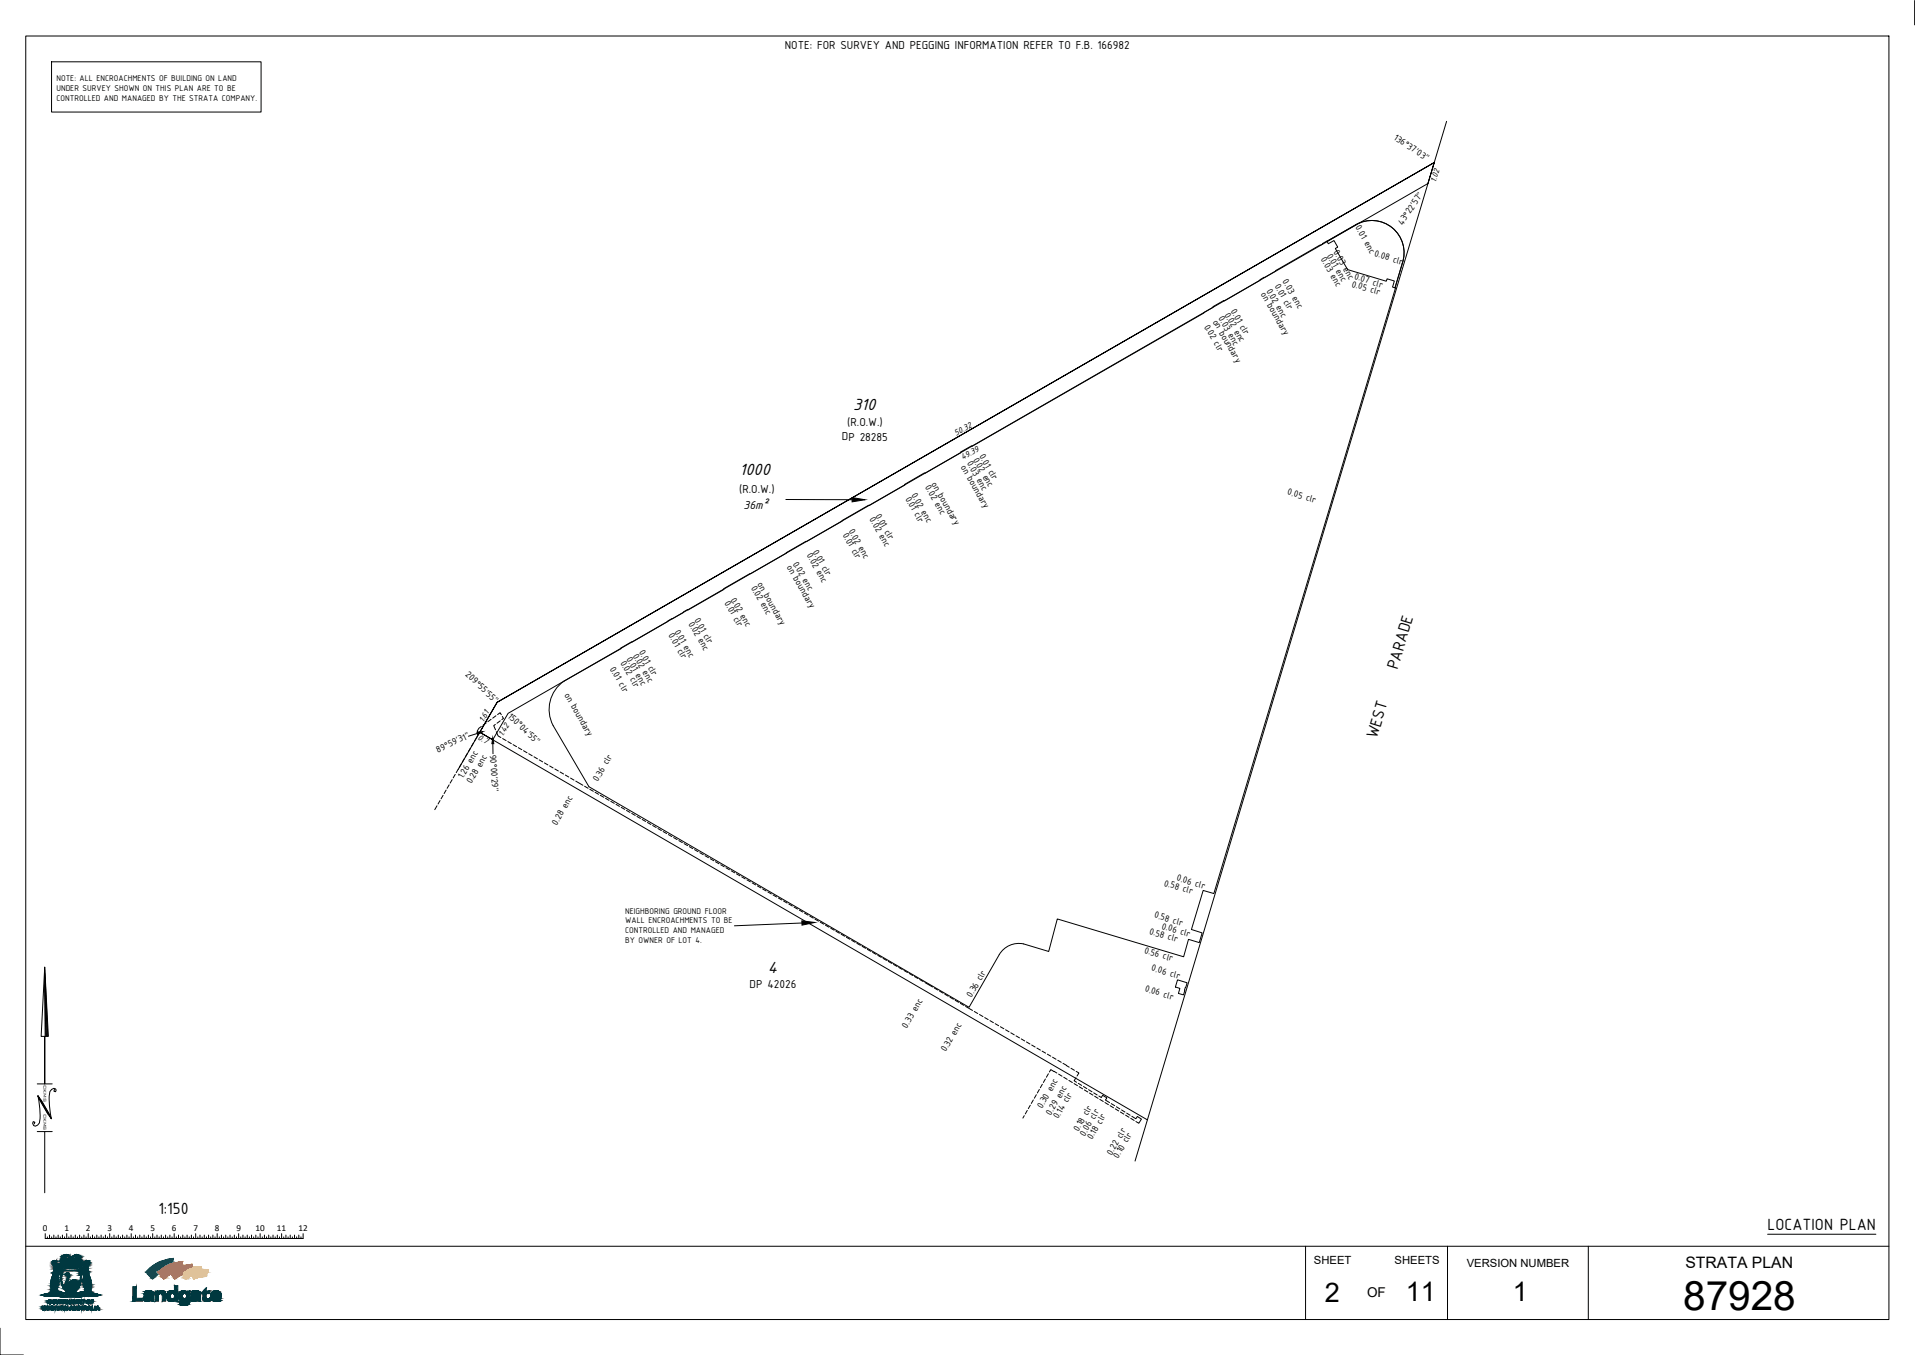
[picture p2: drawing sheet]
<svg xmlns="http://www.w3.org/2000/svg" width="594mm" height="420mm" viewBox="0 0 594 420" stroke-linecap="round" stroke-linejoin="round" font-family="sans-serif">
<defs><g id="words">
<text font-size="12.6" x="522.1" y="406.1">87928</text>
<g font-size="8.4">
<text x="411" y="403.6">2</text>
<text x="436.1" y="403.3">11</text>
<text x="469.3" y="403.3">1</text>
</g>
<g font-size="5.4">
<text x="264.6" y="127" transform="rotate(1 264.6 127)">310</text>
<text x="229.4" y="147.3">1000</text>
<text x="433.5" y="207.8" transform="rotate(-73 433.5 207.8)">PARADE</text>
<text x="427.1" y="229.3" transform="rotate(-73 427.1 229.3)">WEST</text>
<text x="238.2" y="301.6" transform="rotate(1 238.2 301.6)">4</text>
<text x="49.1" y="376.5">1:150</text>
<text x="548.4" y="381.3">LOCATION PLAN</text>
</g>
<text font-size="4.9" x="522.8" y="393.3">STRATA PLAN</text>
<text font-size="4.2" x="424.1" y="402.3">OF</text>
<g font-size="3.9">
<text x="243.5" y="15.1">NOTE: FOR SURVEY AND PEGGING INFORMATION REFER TO F.B. 166982</text>
<text x="261.2" y="136.6" transform="rotate(1 261.2 136.6)">DP 28285</text>
<text x="262.9" y="132.1" transform="rotate(1 262.9 132.1)">(R.O.W.)</text>
<text x="229.3" y="152.9">(R.O.W.)</text>
<text x="230.7" y="157.8">36m²</text>
<text x="232.5" y="306.3" transform="rotate(1 232.5 306.3)">DP 42026</text>
</g>
<g font-size="3.5">
<text x="407.6" y="392.1">SHEET</text>
<text x="432.6" y="392.1">SHEETS</text>
<text x="455" y="392.8">VERSION NUMBER</text>
</g>
<g font-size="3.1">
<text x="432.2" y="43.1" transform="rotate(34 432.2 43.1)">136°37'03&quot;</text>
<text x="420.4" y="70.5" transform="rotate(60 420.4 70.5)">0.01 enc</text>
<text x="435.2" y="70" transform="rotate(-56 435.2 70)">43°22'57&quot;</text>
<text x="409.7" y="80.4" transform="rotate(60 409.7 80.4)">0.03 enc</text>
<text x="411.5" y="79.3" transform="rotate(60 411.5 79.3)">0.01 enc</text>
<text x="413.6" y="78.2" transform="rotate(60 413.6 78.2)">0.03 enc</text>
<text x="426.2" y="79.4" transform="rotate(17 426.2 79.4)">0.08 clr</text>
<text x="395.3" y="88.7" transform="rotate(60 395.3 88.7)">0.01 clr</text>
<text x="397.8" y="87.2" transform="rotate(60 397.8 87.2)">0.03 enc</text>
<text x="419.2" y="88.9" transform="rotate(17 419.2 88.9)">0.05 clr</text>
<text x="420" y="86.6" transform="rotate(17 420 86.6)">0.07 clr</text>
<text x="391" y="91.1" transform="rotate(60 391 91.1)">on boundary</text>
<text x="392.8" y="90.1" transform="rotate(60 392.8 90.1)">0.02 enc</text>
<text x="373.5" y="101.3" transform="rotate(60 373.5 101.3)">0.02 clr</text>
<text x="376.1" y="99.7" transform="rotate(60 376.1 99.7)">on boundary</text>
<text x="377.9" y="98.8" transform="rotate(60 377.9 98.8)">0.03 enc</text>
<text x="379.8" y="97.6" transform="rotate(60 379.8 97.6)">0.02 enc</text>
<text x="381.7" y="96.5" transform="rotate(60 381.7 96.5)">0.01 clr</text>
<text x="299.9" y="143.7" transform="rotate(60 299.9 143.7)">0.03 enc</text>
<text x="301.8" y="142.6" transform="rotate(60 301.8 142.6)">0.02 enc</text>
<text x="303.7" y="141.5" transform="rotate(60 303.7 141.5)">0.01 clr</text>
<text x="298" y="144.8" transform="rotate(60 298 144.8)">on boundary</text>
<text x="280.8" y="154.7" transform="rotate(60 280.8 154.7)">0.01 clr</text>
<text x="282.7" y="153.6" transform="rotate(60 282.7 153.6)">0.02 enc</text>
<text x="287" y="151.1" transform="rotate(60 287 151.1)">0.02 enc</text>
<text x="288.9" y="150" transform="rotate(60 288.9 150)">on boundary</text>
<text x="399.2" y="153.3" transform="rotate(17 399.2 153.3)">0.05 clr</text>
<text x="269.7" y="161.1" transform="rotate(60 269.7 161.1)">0.02 enc</text>
<text x="271.5" y="160" transform="rotate(60 271.5 160)">0.01 clr</text>
<text x="261.3" y="165.9" transform="rotate(60 261.3 165.9)">0.01 clr</text>
<text x="263.2" y="164.8" transform="rotate(60 263.2 164.8)">0.02 enc</text>
<text x="250.2" y="172.2" transform="rotate(60 250.2 172.2)">0.02 enc</text>
<text x="252.1" y="171.2" transform="rotate(60 252.1 171.2)">0.01 clr</text>
<text x="244" y="175.8" transform="rotate(60 244 175.8)">on boundary</text>
<text x="245.9" y="174.8" transform="rotate(60 245.9 174.8)">0.02 enc</text>
<text x="226.5" y="185.9" transform="rotate(60 226.5 185.9)">0.02 enc</text>
<text x="232.9" y="182.2" transform="rotate(60 232.9 182.2)">0.02 enc</text>
<text x="234.8" y="181.1" transform="rotate(60 234.8 181.1)">on boundary</text>
<text x="224.7" y="187" transform="rotate(60 224.7 187)">0.01 clr</text>
<text x="207.3" y="196.9" transform="rotate(60 207.3 196.9)">0.01 clr</text>
<text x="209.2" y="195.9" transform="rotate(60 209.2 195.9)">0.01 enc</text>
<text x="213.5" y="193.4" transform="rotate(60 213.5 193.4)">0.02 enc</text>
<text x="215.4" y="192.3" transform="rotate(60 215.4 192.3)">0.01 clr</text>
<text x="196.2" y="203.3" transform="rotate(60 196.2 203.3)">0.02 enc</text>
<text x="198.1" y="202.2" transform="rotate(60 198.1 202.2)">0.01 clr</text>
<text x="144.2" y="209.4" transform="rotate(44 144.2 209.4)">209°55'55&quot;</text>
<text x="189.1" y="207.4" transform="rotate(60 189.1 207.4)">0.01 clr</text>
<text x="192.4" y="205.5" transform="rotate(60 192.4 205.5)">0.02 clr</text>
<text x="194.3" y="204.4" transform="rotate(60 194.3 204.4)">0.01 enc</text>
<text x="175" y="215.5" transform="rotate(60 175 215.5)">on boundary</text>
<text x="157.4" y="222.2" transform="rotate(44 157.4 222.2)">150°04'55&quot;</text>
<text x="135.9" y="233.3" transform="rotate(-24 135.9 233.3)">89°59'31&quot;</text>
<text x="152" y="234" transform="rotate(86 152 234)">90°00'29&quot;</text>
<text x="143.6" y="241.6" transform="rotate(-60 143.6 241.6)">1.26 enc</text>
<text x="146.2" y="243.2" transform="rotate(-60 146.2 243.2)">0.28 enc</text>
<text x="185.4" y="242.5" transform="rotate(-60 185.4 242.5)">0.36 clr</text>
<text x="172.7" y="256" transform="rotate(-60 172.7 256)">0.28 enc</text>
<text x="361" y="274.6" transform="rotate(17 361 274.6)">0.58 clr</text>
<text x="364.8" y="273" transform="rotate(17 364.8 273)">0.06 clr</text>
<text x="357.9" y="284.5" transform="rotate(17 357.9 284.5)">0.58 clr</text>
<text x="360.3" y="287.9" transform="rotate(17 360.3 287.9)">0.06 clr</text>
<text x="356.4" y="289.5" transform="rotate(17 356.4 289.5)">0.58 clr</text>
<text x="354.8" y="295.5" transform="rotate(17 354.8 295.5)">0.56 clr</text>
<text x="357.1" y="300.9" transform="rotate(17 357.1 300.9)">0.06 clr</text>
<text x="301.4" y="309.5" transform="rotate(-60 301.4 309.5)">0.36 clr</text>
<text x="355" y="307.4" transform="rotate(17 355 307.4)">0.06 clr</text>
<text x="281.3" y="318.9" transform="rotate(-60 281.3 318.9)">0.33 enc</text>
<text x="293.4" y="326.3" transform="rotate(-60 293.4 326.3)">0.32 enc</text>
<text x="323.3" y="343.9" transform="rotate(-60 323.3 343.9)">0.30 enc</text>
<text x="326" y="345.9" transform="rotate(-60 326 345.9)">0.29 enc</text>
<text x="328.3" y="347.1" transform="rotate(-60 328.3 347.1)">0.14 clr</text>
<text x="334.5" y="351" transform="rotate(-60 334.5 351)">0.18 clr</text>
<text x="336.5" y="352.4" transform="rotate(-60 336.5 352.4)">0.06 clr</text>
<text x="338.8" y="353.6" transform="rotate(-60 338.8 353.6)">0.18 clr</text>
<text x="344.9" y="358.4" transform="rotate(-60 344.9 358.4)">0.22 clr</text>
<text x="346.9" y="359.4" transform="rotate(-60 346.9 359.4)">0.10 clr</text>
</g>
<g font-size="2.8">
<text x="17.5" y="25.2">NOTE: ALL ENCROACHMENTS OF BUILDING ON LAND</text>
<text x="17.5" y="28.2">UNDER SURVEY SHOWN ON THIS PLAN ARE TO BE</text>
<text x="17.5" y="31.2">CONTROLLED AND MANAGED BY THE STRATA COMPANY.</text>
<text x="445.5" y="56.6" transform="rotate(-73 445.5 56.6)">1.02</text>
<text x="296.7" y="135.2" transform="rotate(-30 296.7 135.2)">50.32</text>
<text x="298.7" y="142.7" transform="rotate(-30 298.7 142.7)">49.39</text>
<text x="150" y="224.1" transform="rotate(-60 150 224.1)">1.61</text>
<text x="148.1" y="229.3" transform="rotate(30 148.1 229.3)">0.7</text>
<text x="156" y="228.6" transform="rotate(-60 156 228.6)">1.42</text>
<text x="193.9" y="283.3">NEIGHBORING GROUND FLOOR</text>
<text x="193.9" y="286.3">WALL ENCROACHMENTS TO BE</text>
<text x="193.9" y="289.3">CONTROLLED AND MANAGED</text>
<text x="193.9" y="292.3">BY OWNER OF LOT 4.</text>
<text x="13.3" y="381.6">0</text>
<text x="20" y="381.6">1</text>
<text x="26.6" y="381.6">2</text>
<text x="33.3" y="381.6">3</text>
<text x="40" y="381.6">4</text>
<text x="46.7" y="381.6">5</text>
<text x="53.3" y="381.6">6</text>
<text x="60" y="381.6">7</text>
<text x="66.7" y="381.6">8</text>
<text x="73.3" y="381.6">9</text>
<text x="79.3" y="381.6">10</text>
<text x="85.9" y="381.6">11</text>
<text x="92.6" y="381.6">12</text>
</g>
<g font-size="1.7">
<text x="13.5" y="336.4" transform="rotate(90 13.5 336.4)">CKMS</text>
<text x="13.5" y="345.3" transform="rotate(90 13.5 345.3)">CKMS</text>
</g>
</g></defs>
<!-- layer: E-Line-Struct-Above -->
<g fill="none" stroke="#000" stroke-width=".31">
<path d="M420.5 69.7a10 10 0 0 1 11.4 1 10 10 0 0 1 3.1 11M420.5 69.7l-28.3 16.3-1.4 .8 .1 .1-11.1 6.4-.1-.1-3.4 1.9 .1 .2-2.9 1.7-72 41.4-.1-.2-3.4 2 .1 .2-11.2 6.4-.1-.2-6.2 3.6 .1 .2-11.1 6.4-.1-.2-8.3 4.8 .1 .2-36.8 21 .1 .2-11.2 6.4-.1-.2-1.3 .8-37 21.4a10.6 10.6 0 0 0-3.4 13.8M420.5 69.7l-8.9 5.1 .5 .8 1.7-1 1.2 2-.8 .5 3.9 6.5 12 3.6 .2-.7 2.3 .6-.6 1.9 .8 .3 2.2-7.6M435 81.7l-2.2 7.6h.1l-56.3 187.8-3.3-1-3.7 12.1 3.3 1.1-.9 3-3.3-1-1.5 5.4-39.2-11.8-2.7 10.1-7.7-2.3a7.1 7.1 0 0 0-7.6 3.3l-9.4 16.3-117.9-68.3-11.1-19M142.2 238.5l-.7 1.1M143.1 236.9l-.6 1.1M144 235.3l-.6 1M145 233.6l-.6 1.1M145.9 232l-.6 1.1M146.9 230.4l-.7 1.1M149.3 225.3l-.8 .5-.5 1 .7 .4-1.5 2.6M150.8 224.2l-1 .7"/>
<path d="M152.3 223l-1 .8M153.7 224.6l-.5 .4 .5 1.3M153.9 221.9l-1 .8M154 226.9l.5 1.3 .9 .5M154.4 221.6l.8-.6 .3 .6M155.2 223.5l-1 .8M155.8 222.2l.4 .6-.5 .3M155.9 229l1.1 .6M157.5 230l1.1 .6M159.2 230.9l1 .6M160.8 231.8l1.1 .7M162.4 232.8l1.1 .6"/>
<path d="M164 233.7l1.1 .7M165.7 234.7l1 .6M167.3 235.6l1 .6M168.9 236.6l1.1 .6M170.5 237.5l1.1 .6M172.1 238.4l1.1 .7M173.8 239.4l1 .6M135.6 249.9l-.7 1.2M136.5 248.2l-.6 1.1M137.5 246.6l-.7 1.1M138.4 245l-.6 1.1M139.3 243.4l-.6 1"/>
<path d="M140.3 241.7l-.7 1.1M141.2 240.1l-.6 1.1M175.4 240.3l1.1 .7M177 241.3l1.1 .6M178.6 242.2l2.2 1.3M181.4 243.8l1 .6M183 244.7l1.1 .7M184.6 245.7l1.1 .6M186.2 246.6l1.1 .6M187.9 247.5l1 .7M189.5 248.5l1.1 .6M191.1 249.4l1.1 .6"/>
<path d="M192.7 250.3l1.1 .7M194.4 251.3l1 .6M196 252.2l1.1 .6M197.6 253.2l1.1 .6M199.2 254.1l1.1 .6M200.9 255l1 .7M202.5 256l1.1 .6M204.1 256.9l1.1 .6M205.7 257.8l1.1 .7M207.3 258.8l1.1 .6M209 259.7l1.1 .6M210.6 260.7l1.1 .6"/>
<path d="M212.2 261.6l1.1 .6M213.8 262.5l1.1 .7M215.5 263.5l1 .6M217.1 264.4l1.1 .6M218.7 265.3l1.1 .7M220.3 266.3l1.1 .6M222 267.2l1 .6M223.6 268.1l1.1 .7M225.2 269.1l1.1 .6M226.8 270l1.1 .6M228.5 271l1 .6M230.1 271.9l1.1 .6"/>
<path d="M231.7 272.8l1.1 .7M233.3 273.8l1.1 .6M235 274.7l1 .6M236.6 275.6l1.1 .7M238.2 276.6l1.1 .6M239.8 277.5l1.1 .6M241.5 278.4l1 .7M243.1 279.4l1.1 .6M244.7 280.3l1.1 .6M246.3 281.3l1.1 .6M248 282.2l1 .6M249.6 283.1l1.1 .7"/>
<path d="M251.2 284.1l1.1 .6M252.8 285l1.1 .6M254.5 285.9l1 .7M256.1 286.9l1.1 .6M257.7 287.8l1.1 .6M259.3 288.8l1.1 .6M261 289.7l1 .6M262.6 290.6l1.1 .7M264.2 291.6l1.1 .6M265.8 292.5l1.1 .6M267.5 293.4l1 .7M269.1 294.4l1.1 .6"/>
<path d="M270.7 295.3l1.1 .6M272.3 296.2l1.1 .7M273.9 297.2l1.1 .6M275.6 298.1l1 .6M277.2 299.1l1.1 .6M278.8 300l1.1 .6M280.4 300.9l1.1 .7M282.1 301.9l1 .6M283.7 302.8l1.1 .6M285.3 303.7l1.1 .7M286.9 304.7l2.4 1.3M289.9 306.4l1 .6"/>
<path d="M291.5 307.3l1.1 .7M293.1 308.3l1.1 .6M294.7 309.2l1.1 .6M296.3 310.2l1.1 .6M297.9 311.1l1.1 .7M299.6 312.1l2.1 1.2M302.2 313.6l1.1 .7M303.9 314.6l1 .6M305.5 315.5l1.1 .7M307.1 316.5l1.1 .6M308.7 317.4l1.1 .7M310.3 318.4l1.1 .6"/>
<path d="M312 319.3l1 .6M365.3 303.8l3 .9-1.1 3.8-1.6-.5 .4-1.5-1.4-.5zM313.6 320.3l1.1 .6M315.2 321.2l1.1 .6M316.8 322.1l1.1 .7M318.4 323.1l1.1 .6M320.1 324l1 .7M321.5 339.4l-.6 1.1M321.7 325l1 .6M322.4 337.8l-.6 1.1M323.3 325.9l1.1 .7M323.4 336.2l-.7 1.1"/>
<path d="M324.3 334.6l-.6 1.1M324.9 326.9l1.1 .6M325.2 333l-.6 1M325.5 332.4l.5-.7 1.9 1M326.5 327.8l1.1 .7M328.1 328.8l1.1 .6M328.4 333.1l1.1 .6M329.8 329.7l1.9 1.2M330 334l1.1 .7M331.6 335l1.1 .7M332.2 331.2l1.1 .7M333.2 336l1.1 .6"/>
<path d="M333.8 334.2l-.6 .9 .8 .5M333.9 332.2l.8 .5-.6 1M334.5 335.9l1.1 .7M334.8 337l1.1 .6M336.1 336.9l1.1 .7M336.4 338l1.1 .6M337.7 337.9l1.1 .6M338 338.9l1.1 .7M339.3 338.9l1.1 .6M339.6 339.9l1.1 .7M340.9 339.9l.8 .4 .4-.7 1.3 .8-.5 .7 1.3 .8M317.8 345.9l-.5 .8"/>
<path d="M318.7 344.3l-.6 1.1M319.6 342.7l-.6 1.1M320.6 341.1l-.7 1.1M341.2 340.9l1.1 .6M342.8 341.9l1.1 .6M344.4 342.9l1.1 .6M344.7 342.2l1.1 .7M346 343.8l1 .7M346.3 343.2l1.1 .6M347.6 344.8l1 .7M347.9 344.2l1.1 .6M349.2 345.8l1 .6"/>
<path d="M349.5 345.2l1.1 .6M350.8 346.8l1 .6M351.1 346.1l1.3 .8 .4-.7 1.3 .8-.8 1.3-.9-.5"/>
</g>
<!-- layer: BOUNDARY -->
<path d="M154.2 217.8l290.7-167.4-290.7 167.4-5.4 9.3 4.1 2.3 4.7-8.2 285.4-164.3 1.9-6.5-89 296.8-207.1-120.1z" fill="none" stroke="#000" stroke-width=".31"/>
<!-- layer: E-Line-Site Boundary -->
<path d="M448.8 37.6l-3.9 12.8M148.8 227.1l-6.7 11.5M355.9 347.2l-3.8 12.8" fill="none" stroke="#000" stroke-width=".31"/>
<!-- layer: TITLE BLOCK -->
<path d="M8 11.2h578v398h-578zM594 .2v7.5M8 386.4h578M405 386.4v22.8M449.1 386.4v22.8M492.7 386.4v22.8M0 411.9v8.3h7.3" fill="none" stroke="#000" stroke-width=".31"/>
<!-- layer: LANDGATE_LOGO -->
<g fill="#003840" stroke="#003840" stroke-width=".31">
<path d="M13.3 406.1h.3z"/>
<path d="M13.4 406.2h.2z"/>
<path d="M24 405.2h.3z"/>
<path d="M24.6 405.4h.2z"/>
<path d="M24 405.4h.3z"/>
<path d="M24 405.5h.5z"/>
<path d="M24 406h.4z"/>
<path d="M15.8 405.2h.3z"/>
<path d="M16.4 405.4h.2z"/>
<path d="M15.9 405.6h.6z"/>
<path d="M15.8 406h.4z"/>
<path d="M22.9 406h.4z"/>
<path d="M27.2 391.2l.2-.1z"/>
<path d="M17.3 391.4l.2-.1z"/>
<path d="M17.3 391.4h.1z"/>
<path d="M26.6 391.4h.2z"/>
<path d="M17 391.5l.2-.1z"/>
<path d="M26.9 391.5h.2z"/>
<path d="M17.2 391.6h.2z"/>
<path d="M16.6 391.6h.2z"/>
<path d="M27.3 391.8h.1z"/>
<path d="M17.5 392.1h.2z"/>
<path d="M16.8 392.2h.2z"/>
<path d="M26.2 392.2h.1z"/>
<path d="M26.1 392.3h.2z"/>
<path d="M17.6 392.3h.2z"/>
<path d="M17.3 392.4h.2z"/>
<path d="M26.7 392.5h.2z"/>
<path d="M26.2 392.6h.2z"/>
<path d="M17.4 392.6h.1z"/>
<path d="M24.3 392.6h.1z"/>
<path d="M16.7 392.6h.9z"/>
<path d="M26.4 392.6h.1z"/>
<path d="M26.4 393l.2-.1z"/>
<path d="M26.4 393.1l.1-.1z"/>
<path d="M26.2 393.3l.2-.1z"/>
<path d="M25.4 393.5h.2z"/>
<path d="M17.3 393.5h.2z"/>
<path d="M19.3 393.6h.1z"/>
<path d="M26.6 393.6h.1z"/>
<path d="M19.4 393.7h.2z"/>
<path d="M25.3 394.1h.1z"/>
<path d="M25 394.1l.1-.1z"/>
<path d="M25.3 394.1h.3z"/>
<path d="M25 394.2h.1z"/>
<path d="M18.9 394.2h.1z"/>
<path d="M25.4 394.2l.1-.1z"/>
<path d="M25.4 394.3l.1-.1z"/>
<path d="M18.9 394.4l.1-.1z"/>
<path d="M26.5 394.4h.2z"/>
<path d="M17.3 394.5h.2z"/>
<path d="M17.7 394.5h.2z"/>
<path d="M18.7 394.4l.1 .1z"/>
<path d="M25.2 394.6l.2-.1z"/>
<path d="M18.7 394.6h.1z"/>
<path d="M18.7 394.6h.2z"/>
<path d="M18.4 394.6h.2z"/>
<path d="M26.9 394.7l.2-.1z"/>
<path d="M17 394.7h.1z"/>
<path d="M25.7 394.6h.2z"/>
<path d="M25.8 394.7h.2z"/>
<path d="M25 394.7h.1z"/>
<path d="M25.1 394.7h.2z"/>
<path d="M18.9 394.7h.2z"/>
<path d="M25.4 394.7h.1z"/>
<path d="M25.4 394.7h.3z"/>
<path d="M18.9 394.8h.2z"/>
<path d="M25.5 394.8h.3z"/>
<path d="M24.8 394.9h.2z"/>
<path d="M24.8 394.9h.3z"/>
<path d="M16.5 395h.5z"/>
<path d="M16.5 395h.6z"/>
<path d="M16.5 395h.8z"/>
<path d="M18.1 395h.1z"/>
<path d="M18 395h.2z"/>
<path d="M19 395h.2z"/>
<path d="M24.9 395h.1z"/>
<path d="M18.8 395.1h.2z"/>
<path d="M16.5 395.1h1.8z"/>
<path d="M25.9 395.1h.2z"/>
<path d="M18.6 395.1h.2z"/>
<path d="M24.9 395.4h.2z"/>
<path d="M16.2 395.8h1.5z"/>
<path d="M25.1 395.9l-.1 .2z"/>
<path d="M26.5 396.1h.1z"/>
<path d="M17.4 396.1h.2z"/>
<path d="M17.3 396.4h.2z"/>
<path d="M17.1 396.4h.2z"/>
<path d="M26.5 396.4h.2z"/>
<path d="M26.1 396.5l-.1 .1z"/>
<path d="M18.9 396.6l.2-.1z"/>
<path d="M26.6 396.7l.1-.1z"/>
<path d="M19 396.8l.1-.1z"/>
<path d="M26.7 396.8h1.4z"/>
<path d="M19.1 396.8l-.1 .1z"/>
<path d="M26.4 397l.1-.1z"/>
<path d="M26.3 397.1l.2-.1z"/>
<path d="M24.9 397.2l.2-.2z"/>
<path d="M24.8 397.5l.2-.1z"/>
<path d="M19.2 397.5l-.1 .1z"/>
<path d="M24.8 397.8l.1-.1z"/>
<path d="M17.8 397.6l-.1 .2z"/>
<path d="M19.2 397.8l-.1 .1z"/>
<path d="M18.2 397.9l-.2 .1z"/>
<path d="M24.7 398.1l.2-.1z"/>
<path d="M26.3 398.1v.2z"/>
<path d="M20.1 398.5h.2z"/>
<path d="M23.7 398.5h.2z"/>
<path d="M17.9 398.5l-.1 .1z"/>
<path d="M21.3 398.6h1.5z"/>
<path d="M17.9 398.7l-.1 .2z"/>
<path d="M17 398.9h.2z"/>
<path d="M27.2 398.9l.2-.1z"/>
<path d="M27.4 398.8h.1z"/>
<path d="M16.5 399l.1-.1z"/>
<path d="M17.9 398.9l-.1 .1z"/>
<path d="M27.1 399l.2-.1z"/>
<path d="M27.1 399.1l.1-.1z"/>
<path d="M17.9 399l-.1 .2z"/>
<path d="M22.8 399.2h.2z"/>
<path d="M21 399.2h.2z"/>
<path d="M17.1 399.2l-.1 .1z"/>
<path d="M17.4 399.5l.1-.1z"/>
<path d="M21.9 399.5h.2z"/>
<path d="M26.7 399.5l.1-.1z"/>
<path d="M24.1 399.5h.1z"/>
<path d="M23.6 399.5h.1z"/>
<path d="M24.1 399.6l.1-.1z"/>
<path d="M24 399.6h.2z"/>
<path d="M19.8 399.6h.2z"/>
<path d="M21.5 399.6h1z"/>
<path d="M21.4 399.6h1.2z"/>
<path d="M26.9 399.7l.2-.1z"/>
<path d="M21.3 399.7h1.4z"/>
<path d="M26.9 399.7h.2z"/>
<path d="M17.8 400.6h.2z"/>
<path d="M16.8 400.6l-.1 .1z"/>
<path d="M24.8 400.7h.2z"/>
<path d="M26.5 400.9h.1z"/>
<path d="M18 400.9h.2z"/>
<path d="M16.3 400.8l-.2 .1z"/>
<path d="M17.2 400.9h.2z"/>
<path d="M26.7 400.9h.1z"/>
<path d="M15.8 401l.2-.1z"/>
<path d="M15.6 401l.2-.1z"/>
<path d="M26.5 401h.2z"/>
<path d="M15.8 401h.1z"/>
<path d="M17 400.9l-.1 .1z"/>
<path d="M18.6 401h.3z"/>
<path d="M24.6 401h.9z"/>
<path d="M19.1 401h.2z"/>
<path d="M17.4 401.1h.2z"/>
<path d="M17.2 401.1h.1z"/>
<path d="M26.7 401.1h.2z"/>
<path d="M27.7 401.1h.3z"/>
<path d="M26.6 401.2h.2z"/>
<path d="M15.1 401.2h.3z"/>
<path d="M18.5 401.2h.3z"/>
<path d="M18.3 401.2h.5z"/>
<path d="M15.9 401.2h.2z"/>
<path d="M28.3 401.2h.2z"/>
<path d="M27.3 401.2h.2z"/>
<path d="M16.9 401.3h.1z"/>
<path d="M26.5 401.3h.2z"/>
<path d="M17.3 401.3h.1z"/>
<path d="M17 401.4h.1z"/>
<path d="M26.9 401.4h.2z"/>
<path d="M28.7 401.4h.7z"/>
<path d="M27 401.5h.2z"/>
<path d="M30.7 401.5h.2z"/>
<path d="M24.9 401.5h1.1z"/>
<path d="M25.2 401.6h.2z"/>
<path d="M14.1 401.6h.7z"/>
<path d="M29.3 401.6h.3z"/>
<path d="M21.9 401.6h.2z"/>
<path d="M13.7 401.6h1z"/>
<path d="M15.8 401.6h.2z"/>
<path d="M19.6 401.7h.2z"/>
<path d="M17.7 401.7h.3z"/>
<path d="M23.8 401.7h3.9z"/>
<path d="M20.5 401.7h.3z"/>
<path d="M13.5 401.7h6.9z"/>
<path d="M24.3 402.1h.3z"/>
<path d="M19.4 402.1h.2z"/>
<path d="M20 389.1h.2z"/>
<path d="M20.1 389.2h.1z"/>
<path d="M19.8 389.3h.1z"/>
<path d="M24.1 389.4l.1-.1z"/>
<path d="M24.5 389.4h.1z"/>
<path d="M24 389.4h.2z"/>
<path d="M20.8 389.5h.1z"/>
<path d="M21 389.6h.2z"/>
<path d="M19.5 389.6h.2z"/>
<path d="M19.1 389.8h.2z"/>
<path d="M21.7 389.9h.2z"/>
<path d="M21.8 389.9h.2z"/>
<path d="M24 390h.1z"/>
<path d="M19.9 390.1h.1z"/>
<path d="M22 390.1h.2z"/>
<path d="M19.4 390.1h.1z"/>
<path d="M19.8 390.1h.2z"/>
<path d="M24 390.1h.2z"/>
<path d="M22.2 390.1l.1 .1z"/>
<path d="M21.9 390.3h.2z"/>
<path d="M23 390.3h.1z"/>
<path d="M20.6 390.3h.2z"/>
<path d="M23.1 390.3h.2z"/>
<path d="M20.7 390.3h.2z"/>
<path d="M22.7 390.4h.2z"/>
<path d="M24.1 390.4h.2z"/>
<path d="M22.8 390.4h.2z"/>
<path d="M19.5 390.4h.3z"/>
<path d="M20.4 390.4h.1z"/>
<path d="M20.4 390.4h.2z"/>
<path d="M21.4 390.5h.2z"/>
<path d="M19.2 390.5h.2z"/>
<path d="M23.1 390.5h.2z"/>
<path d="M20.8 390.5h.1z"/>
<path d="M24.6 390.5h.2z"/>
<path d="M22.5 390.5h.2z"/>
<path d="M22.9 390.5h.2z"/>
<path d="M21.7 390.5h.2z"/>
<path d="M22.1 390.5h.2z"/>
<path d="M22.6 390.6h.2z"/>
<path d="M21.7 390.6h.3z"/>
<path d="M23.7 390.6h.1z"/>
<path d="M23.3 390.6h.2z"/>
<path d="M23.4 390.6h.2z"/>
<path d="M21.3 390.7h.1z"/>
<path d="M21.3 390.7h.2z"/>
<path d="M20.8 390.7h.2z"/>
<path d="M23.1 390.7h.2z"/>
<path d="M21 390.8h.2z"/>
<path d="M21.5 390.8h.2z"/>
<path d="M20.2 390.9h.1z"/>
<path d="M21.4 390.9h.2z"/>
<path d="M23.1 391h.2z"/>
<path d="M22 391h.2z"/>
<path d="M21.5 391h.2z"/>
<path d="M21.4 391h.1z"/>
<path d="M20.5 391.1h.7z"/>
<path d="M24.9 391.3h.2z"/>
<path d="M24.4 391.3h.2z"/>
<path d="M25 391.3h.1z"/>
<path d="M19.4 391.3h.3z"/>
<path d="M23.7 391.4h.2z"/>
<path d="M23.4 391.6h.2z"/>
<path d="M19 391.6h.1z"/>
<path d="M22 391.7h.2z"/>
<path d="M20.1 391.7h.2z"/>
<path d="M21.8 391.7h.2z"/>
<path d="M23.7 391.7h.2z"/>
<path d="M21.6 391.7h.1z"/>
<path d="M23.3 391.7h.1z"/>
<path d="M23.1 391.8h.1z"/>
<path d="M22.5 391.8h.1z"/>
<path d="M21.9 391.8h.1z"/>
<path d="M23.3 391.8h.2z"/>
<path d="M21.4 391.9h.2z"/>
<path d="M21 391.9h.2z"/>
<path d="M21.6 391.9l.1-.1z"/>
<path d="M22.1 391.9h.2z"/>
<path d="M22.9 392h.1z"/>
<path d="M20.6 392h.2z"/>
<path d="M22.3 392.1h.2z"/>
<path d="M24.6 392.1h.2z"/>
<path d="M24.8 392.1h.2z"/>
<path d="M22.3 392.2h.1z"/>
<path d="M21.4 392.2h.2z"/>
<path d="M20.6 392.2h.1z"/>
<path d="M21.5 392.2h.2z"/>
<path d="M22.3 392.2h.2z"/>
<path d="M20.8 392.2h.2z"/>
<path d="M24.7 392.3h.2z"/>
<path d="M20.6 392.4h.2z"/>
<path d="M21.8 392.5h.4z"/>
<path d="M23 392.7h.2z"/>
<path d="M22.4 392.8h.2z"/>
<path d="M23.4 392.8h.2z"/>
<path d="M20.4 392.8h2.4z"/>
<path d="M20.4 392.8h1.1z"/>
<path d="M20.4 392.9h.2z"/>
<path d="M21.6 393h.2z"/>
<path d="M22 393.1h.7z"/>
<path d="M21.8 393.1h.2z"/>
<path d="M23 393.2h.1z"/>
<path d="M20.9 393.3h2.1z"/>
<path d="M21.9 393.3h.2z"/>
<path d="M21.4 393.3h.1z"/>
<path d="M21 393.3h.1z"/>
<path d="M20.5 393.4h.2z"/>
<path d="M22.8 403.1h.2z"/>
<path d="M21.9 404.3h.2z"/>
<path d="M20.1 405h.2z"/>
<path d="M20.8 406.2h.2z"/>
<path d="M26.1 405h.4z"/>
<path d="M19.6 403.1h.5z"/>
<path d="M20.4 404.3h.2z"/>
<path d="M18.9 405h.5z"/>
<path d="M15.7 403.4h.3z"/>
<path d="M15.1 404.1h.9z"/>
<path d="M15.3 404.3h.4z"/>
<path d="M20.8 403.1h.2z"/>
<path d="M20.8 404.3h.2z"/>
<path d="M21.5 404.3h.1z"/>
<path d="M27.4 403.1h.2z"/>
<path d="M27.3 404.3h.3z"/>
<path d="M16.7 403.1h.1z"/>
<path d="M16.7 404.3h.2z"/>
<path d="M30.3 405.9h.2z"/>
<path d="M30.7 406.2h.2z"/>
<path d="M21.6 406.2h.2z"/>
<path d="M22.6 406.2h.2z"/>
<path d="M22.5 406.2h.3z"/>
<path d="M23.5 400.9h.3z"/>
<path d="M22.2 401.6h.4z"/>
<path d="M22.1 401.6h.2z"/>
<path d="M27.6 405h.2z"/>
<path d="M27.1 406.2h.2z"/>
<path d="M19.6 400.9h.2z"/>
<path d="M19.6 400.9h.6z"/>
<path d="M19.6 400.9h.9z"/>
<path d="M19.6 400.9h1z"/>
<path d="M19.6 400.9h1.1z"/>
<path d="M21.8 401.6h.1z"/>
<path d="M18.2 403.1h.2z"/>
<path d="M25.8 404.3h.2z"/>
<path d="M21 394.7h.1z"/>
<path d="M20.7 394.9h.1z"/>
<path d="M22.9 396.9h.2z"/>
<path d="M22.6 397h.2z"/>
<path d="M23.2 397.1h.2z"/>
<path d="M22 397.3h.7z"/>
<path d="M23.7 397.5h.2z"/>
<path d="M22.5 397.6h.2z"/>
<path d="M21.7 397.6h.2z"/>
<path d="M22.4 397.6h.1z"/>
<path d="M21.7 397.7h.3z"/>
<path d="M23.1 397.8h.2z"/>
<path d="M21.6 397.8h.1z"/>
<path d="M22.8 397.8h.1z"/>
<path d="M21.8 397.9h.7z"/>
<path d="M22.4 397.9h.2z"/>
<path d="M22.6 397.9h.2z"/>
<path d="M22.3 397.9h.1z"/>
<path d="M22.1 398h.2z"/>
<path d="M20.5 398.4h1.1z"/>
<path d="M21 398.5h.1z"/>
<path d="M22.9 398.5h.1z"/>
<path d="M20.3 395.3h.2z"/>
<path d="M21.9 392.1h.2z"/>
<path d="M21.3 392.3h.1z"/>
<path d="M21.2 392.4h.3z"/>
<path d="M21.3 392.5h.1z"/>
<path d="M22.6 392.3h.2z"/>
<path d="M22.5 392.4h.3z"/>
<path d="M22.6 392.5h.2z"/>
<path d="M23 392.2h.3z"/>
<path d="M23 392.2l.2 .1z"/>
<path d="M23 392.2h.2z"/>
<path d="M22.5 392.7h.2z"/>
<path d="M22.4 392.7h.2z"/>
<path d="M21.3 392.7h.2z"/>
<path d="M21.4 392.7h.2z"/>
<path d="M20.8 392.7h.2z"/>
<path d="M20.8 392.8h.2z"/>
<path d="M20.8 392.8h.3z"/>
<path d="M20.9 392.8h.2z"/>
<path d="M22 392.6h.1z"/>
<path d="M21.8 392.7h.2z"/>
<path d="M20.6 393.1h.2z"/>
<path d="M13.7 405h.3zM13.7 405h.3z"/>
<path d="M13.7 405h.3zM13.7 405h.3z"/>
<path d="M13.7 405h.3zM13.7 405.1l.3-.1z"/>
<path d="M13.7 405.1h.3zM13.7 405.1h.3z"/>
<path d="M13.1 405h.2zM13.1 405.1h.2z"/>
<path d="M13.7 405.1h.3zM13.7 405.1h.3z"/>
<path d="M13.1 405.1h.2zM13.1 405.1h.2z"/>
<path d="M13.7 405.1h.3zM13.7 405.1h.3z"/>
<path d="M13.7 405.1h.3zM13.7 405.1h.3z"/>
<path d="M13.1 405.1h.2zM13.1 405.1h.2z"/>
<path d="M13.7 405.1h.3zM13.7 405.1h.3z"/>
<path d="M13.1 405.1h.2zM13.1 405.2h.2zM13.1 405.2h.2zM13.1 405.2h.2z"/>
<path d="M13.1 405.2h.2zM13.1 405.2h.2z"/>
<path d="M13.1 405.2h.2zM13.1 405.2h.2z"/>
<path d="M13.1 405.2h.2zM13.1 405.3h.2z"/>
<path d="M13.7 405.1h.3l-.4 .2zM13.6 405.3h.4v-.2z"/>
<path d="M13.1 405.3h.2zM13.1 405.4h.3z"/>
<path d="M13.6 405.3h.4zM13.6 405.4h.4z"/>
<path d="M13.6 405.4h.2zM13.6 405.4h.2z"/>
<path d="M13.8 405.4h.2zM13.8 405.4h.2z"/>
<path d="M13.8 405.4h.2zM13.9 405.5h.2z"/>
<path d="M13.6 405.4h.2zM13.6 405.5l.2-.1z"/>
<path d="M13.6 405.5h.2zM13.5 405.5h.3z"/>
<path d="M13.5 405.5h.3zM13.5 405.6l.3-.1z"/>
<path d="M13.5 405.6h.3zM13.5 405.6h.3z"/>
<path d="M13.1 405.4h.3l-.2 .2zM13.4 405.4l-.2 .2h.2z"/>
<path d="M13.2 405.6h.2zM13.2 405.7h.2z"/>
<path d="M13.5 405.6h.2zM13.5 405.7l.2-.1z"/>
<path d="M13.5 405.7h.2zM13.5 405.8l.2-.1z"/>
<path d="M13.2 405.7h.2zM13.2 405.8h.3z"/>
<path d="M13.5 405.8h.2zM13.5 405.8h.2z"/>
<path d="M13.2 405.8h.3zM13.2 405.8h.3z"/>
<path d="M13.5 405.8h.2zM13.5 405.8h.2z"/>
<path d="M13.9 405.5h.2l-.2 .3zM14.1 405.5l-.2 .3h.3z"/>
<path d="M14.3 405h.3l-.4 .8zM14.6 405l-.4 .8h.2z"/>
<path d="M13.2 405.8h.5zM13.3 405.9l.4-.1z"/>
<path d="M13.3 405.9h.4zM13.3 406l.4-.1z"/>
<path d="M13.3 406h.3zM13.3 406h.3z"/>
<path d="M13.3 406h.3zM13.3 406h.3z"/>
<path d="M13.3 406h.3zM13.3 406.1l.3-.1z"/>
<path d="M13.3 406.1h.3zM13.3 406.1h.3z"/>
<path d="M13.3 406.1h.3zM13.3 406.1h.3z"/>
<path d="M13.3 406.1h.3zM13.3 406.1h.3z"/>
<path d="M13.3 406.1h.3zM13.3 406.1h.3zM13.3 406.1h.3z"/>
<path d="M13.3 406.1h.3zM13.3 406.1h.3z"/>
<path d="M13.3 406.1h.3zM13.3 406.1h.3zM13.3 406.1h.3zM13.3 406.1h.3z"/>
<path d="M13.3 406.1h.3zM13.3 406.2l.3-.1z"/>
<path d="M13.3 406.2h.3zM13.3 406.2h.3z"/>
<path d="M13.3 406.2h.3zM13.4 406.2h.2zM13.4 406.2h.2zM13.4 406.2h.2z"/>
<path d="M13.4 406.2h.2zM13.4 406.2h.1z"/>
<path d="M13.9 405.8h.5l-.4 .4zM14.4 405.8l-.4 .4h.3z"/>
<path d="M24.3 405h.2zM24.3 405h.2z"/>
<path d="M24.3 405h.2zM24.3 405h.2z"/>
<path d="M24.2 405h.3zM24.2 405h.4z"/>
<path d="M24.2 405.1l.4-.1zM24.2 405.1h.4z"/>
<path d="M24.1 405.1h.5zM24.1 405.1h.6z"/>
<path d="M24.1 405.1h.6zM24.1 405.1h.6z"/>
<path d="M24.1 405.1h.6zM24.1 405.1h.6z"/>
<path d="M24 405.1h.7zM24 405.1h.8z"/>
<path d="M24 405.1h.8zM24 405.2h.8zM24 405.2h.8zM24 405.2h.8z"/>
<path d="M24 405.2h.8zM24 405.2h.8z"/>
<path d="M24 405.2h.4zM24 405.2h.4z"/>
<path d="M24.4 405.2h.4zM24.4 405.2h.4z"/>
<path d="M24.4 405.2h.4zM24.5 405.2h.3z"/>
<path d="M24 405.2h.4zM24 405.2h.4z"/>
<path d="M24 405.2h.3zM24 405.2h.3zM24 405.2h.3z"/>
<path d="M24.5 405.2h.3zM24.5 405.2h.3z"/>
<path d="M24 405.2h.3zM24 405.2h.3zM24 405.2h.2zM24 405.2h.2z"/>
<path d="M24 405.2h.2zM24 405.3l.2-.1z"/>
<path d="M24.5 405.2h.3zM24.6 405.3h.2z"/>
<path d="M24.6 405.3h.2zM24.6 405.3h.2z"/>
<path d="M24 405.3h.2zM24 405.3h.2z"/>
<path d="M24 405.3h.2zM24 405.3h.2z"/>
<path d="M24.6 405.3h.2zM24.6 405.3h.2z"/>
<path d="M24 405.3h.2zM24 405.3h.2z"/>
<path d="M24.6 405.3h.2zM24.6 405.4h.2z"/>
<path d="M24.6 405.4h.2zM24.6 405.4h.2zM24.6 405.4h.2zM24.6 405.4h.2zM24.6 405.4h.2zM24.6 405.4h.2zM24.6 405.4h.2z"/>
<path d="M24 405.3h.2zM24 405.4h.2z"/>
<path d="M24.6 405.4h.2zM24.6 405.4h.2z"/>
<path d="M24 405.4h.2zM24 405.4h.2z"/>
<path d="M24 405.4h.2zM24 405.4h.3z"/>
<path d="M24 405.4h.3zM24 405.4h.3zM24 405.4h.3z"/>
<path d="M24 405.4h.3zM24 405.4h.3zM24 405.4h.3zM24 405.4h.3z"/>
<path d="M24 405.4h.3zM24 405.5h.5zM24 405.5h.5z"/>
<path d="M24 405.5h.5zM24 405.5h.6z"/>
<path d="M24 405.5h.6zM24 405.5h.6z"/>
<path d="M24 405.5h.6zM24 405.5h.6zM24 405.5h.6zM24 405.5h.6z"/>
<path d="M24 405.5h.6zM24.1 405.6h.6z"/>
<path d="M24.1 405.6h.6zM24.1 405.6h.6z"/>
<path d="M24.1 405.6h.6zM24.1 405.6h.7z"/>
<path d="M24.1 405.6h.7zM24.1 405.6h.7z"/>
<path d="M24.1 405.6h.7zM24.2 405.6h.6z"/>
<path d="M24.2 405.6h.6zM24.2 405.6h.6z"/>
<path d="M24.2 405.6h.6zM24.2 405.6h.6z"/>
<path d="M24.2 405.6h.6zM24.2 405.7l.6-.1z"/>
<path d="M24.2 405.7h.6zM24.3 405.7h.5z"/>
<path d="M24.3 405.7h.5zM24.3 405.7h.5z"/>
<path d="M24.3 405.7h.5zM24.5 405.7h.4zM24.5 405.7h.4zM24.5 405.7h.4z"/>
<path d="M24.5 405.7h.4zM24.5 405.7h.4z"/>
<path d="M24.5 405.7h.4zM24.6 405.8l.3-.1z"/>
<path d="M24.6 405.8h.3zM24.6 405.8h.3z"/>
<path d="M24 405.8h.2zM24 405.8h.2z"/>
<path d="M24.6 405.8h.3zM24.6 405.8h.3z"/>
<path d="M24 405.8h.2zM24 405.8h.2zM24 405.8h.2zM24 405.8h.2zM24 405.8h.2zM24 405.8h.2z"/>
<path d="M24 405.8h.2zM23.9 405.8h.3z"/>
<path d="M24.6 405.8h.3zM24.6 405.9h.3z"/>
<path d="M23.9 405.8h.3zM24 405.9h.2z"/>
<path d="M24.6 405.9h.3zM24.6 405.9h.3z"/>
<path d="M24 405.9h.2zM24 405.9h.2z"/>
<path d="M24.6 405.9h.3zM24.6 405.9h.3z"/>
<path d="M24 405.9h.2zM24 405.9h.2z"/>
<path d="M24.6 405.9h.3zM24.6 406l.3-.1z"/>
<path d="M24 405.9h.2zM24 406h.3z"/>
<path d="M24.6 406h.3zM24.6 406h.3z"/>
<path d="M24 406h.3zM24 406h.3z"/>
<path d="M24.6 406h.3zM24.6 406h.3z"/>
<path d="M24.5 406h.3zM24.5 406h.3z"/>
<path d="M24 406h.3zM24 406h.3z"/>
<path d="M24.5 406h.3zM24.5 406h.3z"/>
<path d="M24 406h.3zM24 406h.4zM24 406h.4z"/>
<path d="M24.4 406h.4zM24.4 406h.4z"/>
<path d="M24 406h.8zM24 406.1l.8-.1z"/>
<path d="M24 406.1h.8zM24 406.1h.8z"/>
<path d="M24 406.1h.8zM24.1 406.1h.7z"/>
<path d="M24.1 406.1h.7zM24.1 406.1h.7z"/>
<path d="M24.1 406.1h.6zM24.1 406.1h.6z"/>
<path d="M24.1 406.1h.6zM24.2 406.2l.5-.1z"/>
<path d="M24.2 406.2h.5zM24.2 406.2h.5z"/>
<path d="M24.2 406.2h.5zM24.2 406.2h.5z"/>
<path d="M24.2 406.2h.4zM24.2 406.2h.4z"/>
<path d="M24.2 406.2h.4zM24.3 406.2h.3z"/>
<path d="M16.1 405h.2zM16.1 405h.2zM16.1 405h.2zM16.1 405h.2z"/>
<path d="M16 405h.3zM16 405h.4z"/>
<path d="M16 405.1l.4-.1zM16 405.1h.4z"/>
<path d="M15.9 405.1h.5zM15.9 405.1h.6z"/>
<path d="M15.9 405.1h.6zM15.9 405.1h.6z"/>
<path d="M15.9 405.1h.6zM15.9 405.1h.6z"/>
<path d="M15.8 405.1h.7zM15.8 405.1h.8z"/>
<path d="M15.8 405.1h.8zM15.8 405.2h.8zM15.8 405.2h.8zM15.8 405.2h.8z"/>
<path d="M15.8 405.2h.8zM15.8 405.2h.8z"/>
<path d="M15.8 405.2h.4zM15.8 405.2h.4z"/>
<path d="M16.2 405.2h.4zM16.2 405.2h.4z"/>
<path d="M15.8 405.2h.4zM15.8 405.2h.4zM15.8 405.2h.3z"/>
<path d="M15.8 405.2h.3zM15.8 405.2h.3z"/>
<path d="M16.2 405.2h.4zM16.3 405.2h.3z"/>
<path d="M15.8 405.2h.3zM15.8 405.2h.3z"/>
<path d="M15.8 405.2h.3zM15.8 405.2h.3z"/>
<path d="M16.3 405.2h.3zM16.3 405.2h.3z"/>
<path d="M15.8 405.2h.3zM15.8 405.3l.3-.1z"/>
<path d="M16.3 405.2h.3zM16.4 405.3h.2z"/>
<path d="M16.4 405.3h.2zM16.4 405.3h.2z"/>
<path d="M15.8 405.3h.2zM15.8 405.3h.2zM15.8 405.3h.2zM15.8 405.3h.2z"/>
<path d="M15.8 405.3h.2zM15.8 405.4l.2-.1z"/>
<path d="M16.4 405.3h.2zM16.4 405.4h.2z"/>
<path d="M15.8 405.4h.2zM15.8 405.4h.2z"/>
<path d="M16.4 405.4h.2zM16.4 405.4h.2zM16.4 405.4h.2z"/>
<path d="M16.4 405.4h.2zM16.4 405.4h.2z"/>
<path d="M15.8 405.4h.2zM15.8 405.4h.2z"/>
<path d="M15.8 405.4h.2zM15.8 405.4h.3zM15.8 405.4h.3z"/>
<path d="M15.8 405.4h.3zM15.8 405.4h.3zM15.8 405.4h.3z"/>
<path d="M15.8 405.4h.3zM15.8 405.4h.3z"/>
<path d="M15.8 405.4h.3zM15.8 405.5h.5z"/>
<path d="M15.8 405.5h.5zM15.8 405.5h.5z"/>
<path d="M15.8 405.5h.5zM15.8 405.5h.6z"/>
<path d="M15.8 405.5h.6zM15.8 405.5h.6z"/>
<path d="M15.8 405.5h.6zM15.8 405.5h.6z"/>
<path d="M15.8 405.5h.6zM15.8 405.5h.6z"/>
<path d="M15.8 405.5h.6zM15.9 405.6h.6zM15.9 405.6h.6z"/>
<path d="M15.9 405.6h.6zM15.9 405.6h.7z"/>
<path d="M15.9 405.6h.7zM15.9 405.6h.7z"/>
<path d="M15.9 405.6h.7zM16 405.6h.6z"/>
<path d="M16 405.6h.6zM16 405.6h.6zM16 405.6h.6zM16 405.6h.6z"/>
<path d="M16 405.6h.6zM16 405.6h.6z"/>
<path d="M16 405.6h.6zM16.1 405.7h.5z"/>
<path d="M16.1 405.7h.5zM16.2 405.7h.4z"/>
<path d="M16.2 405.7h.4zM16.3 405.7h.4z"/>
<path d="M16.3 405.7h.4zM16.3 405.7h.4z"/>
<path d="M16.3 405.7h.4zM16.4 405.8h.3z"/>
<path d="M16.4 405.8h.3zM16.4 405.8h.3z"/>
<path d="M16.4 405.8h.3zM16.4 405.8h.3z"/>
<path d="M16.4 405.8h.3zM16.4 405.8h.3z"/>
<path d="M15.8 405.8h.1zM15.8 405.8h.2z"/>
<path d="M15.7 405.8h.3zM15.7 405.8h.3zM15.7 405.8h.3zM15.7 405.8h.3zM15.7 405.8h.3zM15.7 405.8h.3z"/>
<path d="M16.4 405.8h.3zM16.4 405.8h.3z"/>
<path d="M15.7 405.8h.3zM15.7 405.8h.3z"/>
<path d="M15.7 405.8h.3zM15.7 405.9h.3z"/>
<path d="M16.4 405.8h.3zM16.4 405.9l.3-.1z"/>
<path d="M16.4 405.9h.3zM16.4 405.9h.3z"/>
<path d="M15.7 405.9h.3zM15.7 405.9h.3z"/>
<path d="M16.4 405.9h.3zM16.4 405.9h.3z"/>
<path d="M15.7 405.9h.3zM15.8 405.9h.2z"/>
<path d="M16.4 406l.3-.1zM16.4 406l.3-.1z"/>
<path d="M15.8 405.9h.2zM15.8 406h.3z"/>
<path d="M15.8 406h.3zM15.8 406h.3z"/>
<path d="M16.3 406h.4zM16.3 406h.4z"/>
<path d="M16.3 406h.3zM16.3 406h.3z"/>
<path d="M15.8 406h.3zM15.8 406h.3z"/>
<path d="M16.3 406h.3zM16.3 406h.3z"/>
<path d="M16.3 406h.3zM16.3 406h.3z"/>
<path d="M15.8 406h.3zM15.8 406h.4zM15.8 406h.4z"/>
<path d="M16.2 406h.4zM16.2 406h.4z"/>
<path d="M15.8 406h.8zM15.8 406.1l.8-.1z"/>
<path d="M15.8 406.1h.8zM15.9 406.1h.7z"/>
<path d="M15.9 406.1h.7zM15.9 406.1h.7z"/>
<path d="M15.9 406.1h.7zM15.9 406.1h.7z"/>
<path d="M15.9 406.1h.6zM15.9 406.1h.6z"/>
<path d="M15.9 406.1h.6zM16 406.2l.5-.1z"/>
<path d="M16 406.2h.5zM16 406.2h.5z"/>
<path d="M16 406.2h.4zM16 406.2h.4z"/>
<path d="M16 406.2h.4zM16 406.2h.4z"/>
<path d="M16 406.2h.4zM16.1 406.2h.3z"/>
<path d="M23.5 405h.2zM23.5 405.1l.2-.1z"/>
<path d="M23.5 405.1h.2zM23.5 405.2l.2-.1z"/>
<path d="M23.5 405.2h.2zM23.5 405.2h.2zM23.5 405.2h.2zM23.5 405.2h.2z"/>
<path d="M23.5 405.2h.2zM23.5 405.3l.2-.1z"/>
<path d="M23.5 405.3h.2zM23.5 405.3h.2z"/>
<path d="M23.5 405.3h.2zM23.5 405.3h.2z"/>
<path d="M23.5 405.3h.2zM23.5 405.3h.2z"/>
<path d="M23.5 405.3h.2zM23.5 405.4l.2-.1z"/>
<path d="M23.5 405.4h.2zM23.5 405.4h.2z"/>
<path d="M22.8 405h.3l-.3 .5zM23.1 405l-.3 .5h.3z"/>
<path d="M23.5 405.4h.2zM23.5 405.5l.2-.1z"/>
<path d="M22.8 405.5h.3l-.3 .2zM22.8 405.7l.3-.2z"/>
<path d="M23.5 405.5h.2l-.2 .2zM23.5 405.7l.2-.2z"/>
<path d="M22.8 405.7h.3zM22.8 405.7h.3z"/>
<path d="M23.5 405.7h.2zM23.5 405.7h.2z"/>
<path d="M23.5 405.7h.2zM23.5 405.8l.2-.1z"/>
<path d="M22.8 405.7h.3zM22.8 405.8h.3z"/>
<path d="M23.5 405.8h.2zM23.5 405.8h.2z"/>
<path d="M22.8 405.8h.3zM22.8 405.8h.3z"/>
<path d="M23.5 405.8h.2zM23.5 405.8h.2z"/>
<path d="M23.5 405.8h.2zM23.5 405.9l.2-.1z"/>
<path d="M22.8 405.8h.3zM22.8 405.9h.3z"/>
<path d="M22.8 405.9h.3zM22.8 405.9h.3z"/>
<path d="M23.5 405.9h.2zM23.5 405.9h.2z"/>
<path d="M23.5 405.9h.2zM23.5 405.9h.2z"/>
<path d="M22.8 405.9h.3zM22.8 405.9h.3z"/>
<path d="M22.8 405.9h.3zM22.8 405.9h.3z"/>
<path d="M23.5 405.9h.2zM23.5 406l.2-.1z"/>
<path d="M22.8 405.9h.3zM22.9 406h.3z"/>
<path d="M23.4 406h.3zM23.4 406h.3z"/>
<path d="M23.4 406h.3zM23.4 406h.3z"/>
<path d="M22.9 406h.3zM22.9 406h.3z"/>
<path d="M23.3 406h.4zM23.3 406h.4z"/>
<path d="M22.9 406h.3zM22.9 406h.4zM22.9 406h.4z"/>
<path d="M23.3 406h.4zM23.3 406h.4z"/>
<path d="M22.9 406h.8zM22.9 406.1l.8-.1z"/>
<path d="M22.9 406.1h.8zM22.9 406.1h.8z"/>
<path d="M22.9 406.1h.7zM23 406.1h.6z"/>
<path d="M23 406.1h.6zM23 406.2l.6-.1z"/>
<path d="M23 406.2h.6zM23 406.2h.6z"/>
<path d="M23 406.2h.5zM23.1 406.2h.4z"/>
<path d="M27.2 391.2h.2zM27.2 391.2h.2z"/>
<path d="M27.2 391.2h.2zM27.2 391.2h.2z"/>
<path d="M17.2 391.1v.1zM17.3 391.1l-.1 .1z"/>
<path d="M27.2 391.2h.2zM27.2 391.3l.2-.1z"/>
<path d="M26.6 391.4h.2zM26.6 391.4h.2z"/>
<path d="M27.2 391.5h.3zM27.2 391.5h.3z"/>
<path d="M17.3 391.4h.1zM17.2 391.5l.2-.1z"/>
<path d="M16.6 391.5h.2zM16.6 391.5h.2z"/>
<path d="M17.2 391.5h.2zM17.2 391.5h.2z"/>
<path d="M26.6 391.4h.2zM26.6 391.5h.2z"/>
<path d="M26.6 391.5h.2zM26.6 391.5h.2z"/>
<path d="M27.2 391.5h.3zM27.2 391.5h.3z"/>
<path d="M17 391.5h.2zM17 391.5h.2z"/>
<path d="M17.2 391.5h.2zM17.2 391.5h.2z"/>
<path d="M17 391.5h.2zM17 391.5h.2z"/>
<path d="M17.2 391.5h.2zM17.2 391.5h.2z"/>
<path d="M26.6 391.5h.2zM26.6 391.5h.3z"/>
<path d="M26.6 391.5h.3zM26.6 391.5h.3z"/>
<path d="M26.9 391.5h.2zM26.9 391.5h.2z"/>
<path d="M26.6 391.5h.5zM26.6 391.6h.5z"/>
<path d="M26.6 391.6h.5zM26.6 391.6h.5z"/>
<path d="M16.6 391.5h.2zM16.6 391.6l.2-.1z"/>
<path d="M26.6 391.6h.6zM26.6 391.6h.6z"/>
<path d="M16.9 391.6l.5-.1zM16.9 391.6l.5-.1z"/>
<path d="M27.2 391.5h.2zM27.2 391.6l.2-.1z"/>
<path d="M16.9 391.6h.5zM16.9 391.6h.5z"/>
<path d="M26.6 391.6h.6zM26.6 391.6h.6zM26.6 391.6h.6zM26.6 391.6h.6z"/>
<path d="M16.8 391.6h.6zM16.8 391.6h.6z"/>
<path d="M17.2 391.6h.2zM17.2 391.6h.2z"/>
<path d="M26.9 391.6h.3zM27 391.6h.2z"/>
<path d="M16.6 391.6h.2zM16.6 391.6h.2z"/>
<path d="M16.8 391.6h.4zM16.8 391.6h.4z"/>
<path d="M16.6 391.6h.2zM16.6 391.6h.2z"/>
<path d="M16.8 391.6h.3zM16.8 391.6h.3z"/>
<path d="M27 391.6h.2zM27.1 391.6h.1z"/>
<path d="M16.8 391.6h.2zM16.8 391.6h.2z"/>
<path d="M26.6 391.6h.3zM26.6 391.6h.3z"/>
<path d="M16.5 391.6h.3zM16.5 391.6h.3z"/>
<path d="M26.6 391.6h.2zM26.6 391.6h.2z"/>
<path d="M26.9 391.6h.3zM26.9 391.6h.3z"/>
<path d="M16.8 391.6h.2zM16.8 391.6h.4z"/>
<path d="M16.8 391.6h.4zM16.8 391.6h.4z"/>
<path d="M16.6 391.6h.2zM16.6 391.6h.2z"/>
<path d="M26.8 391.7l.4-.1zM26.8 391.7h.4z"/>
<path d="M27.2 391.6h.2zM27.2 391.7l.2-.1z"/>
<path d="M26.7 391.7h.5zM26.7 391.7h.5z"/>
<path d="M27.2 391.7h.2zM27.2 391.7h.2z"/>
<path d="M26.7 391.7h.7zM26.7 391.7h.7z"/>
<path d="M26.6 391.7h.8zM26.6 391.7h.8z"/>
<path d="M16.8 391.6h.4zM16.8 391.7h.5z"/>
<path d="M26.6 391.7h.8zM26.6 391.7h.8z"/>
<path d="M16.8 391.7h.6zM16.8 391.7h.6z"/>
<path d="M16.8 391.7h.6zM16.8 391.7h.6z"/>
<path d="M16.7 391.7h.7zM16.7 391.7h.7z"/>
<path d="M26.6 391.7h.7zM26.6 391.7h.7z"/>
<path d="M26.6 391.7h.7zM26.6 391.7h.7z"/>
<path d="M16.7 391.7h.7zM16.7 391.7h.7z"/>
<path d="M16.7 391.7h.7zM16.7 391.7h.7z"/>
<path d="M26.6 391.7h.7zM26.6 391.7h.7z"/>
<path d="M16.7 391.7h.7zM16.7 391.7h.8z"/>
<path d="M26.6 391.7h.7zM26.6 391.7h.7z"/>
<path d="M26.6 391.7h.7zM26.6 391.7h.7z"/>
<path d="M26.6 391.7h.7zM26.6 391.7h.7z"/>
<path d="M26.5 391.7h.8zM26.5 391.7h.8z"/>
<path d="M16.7 391.7h.8zM16.7 391.7h.8z"/>
<path d="M26.5 391.7h.8zM26.5 391.7h.8z"/>
<path d="M26.5 391.7h.8zM26.5 391.7h.8z"/>
<path d="M16.6 391.7h.9zM16.6 391.7h.9z"/>
<path d="M16.6 391.7h.2zM16.6 391.8l.2-.1z"/>
<path d="M16.8 391.7h.7zM16.8 391.8h.7z"/>
<path d="M26.5 391.8l1-.1zM26.5 391.8l1-.1z"/>
<path d="M16.6 391.8h.2zM16.6 391.8h.2z"/>
<path d="M26.5 391.8h.9zM26.5 391.8h.9z"/>
<path d="M26.5 391.8h.8zM26.5 391.8h.8z"/>
<path d="M27.3 391.8h.1zM27.3 391.8h.1z"/>
<path d="M26.5 391.8h.8zM26.5 391.8h.8z"/>
<path d="M16.8 391.8h.7zM16.8 391.8h.7z"/>
<path d="M17.1 391.8h.4zM17 391.8h.5z"/>
<path d="M27 391.8h.3zM26.9 391.8h.4z"/>
<path d="M16.8 391.8h.2zM16.8 391.8h.2z"/>
<path d="M16.8 391.8h.2zM16.8 391.8h.2z"/>
<path d="M26.5 391.8h.4zM26.4 391.8h.5z"/>
<path d="M27 391.8h.3zM27 391.8h.3z"/>
<path d="M17.1 391.8h.4zM17.2 391.8h.4z"/>
<path d="M17.1 391.8h.5zM17.1 391.8h.5z"/>
<path d="M16.8 391.8h.2zM16.8 391.8h.2z"/>
<path d="M26.4 391.8h.5zM26.4 391.8h.6z"/>
<path d="M17 391.8h.6zM17 391.8h.6z"/>
<path d="M26.4 391.8h.6zM26.4 391.8h.6z"/>
<path d="M27 391.8h.3zM27.1 391.8h.2z"/>
<path d="M26.4 391.8h.6zM26.4 391.8h.6z"/>
<path d="M16.8 391.8h.2zM16.8 391.8h.2z"/>
<path d="M17 391.8h.6zM17 391.8h.6z"/>
<path d="M26.4 391.8h.6zM26.4 391.9h.7z"/>
<path d="M27.1 391.8h.2zM27.1 391.9l.2-.1z"/>
<path d="M16.8 391.8h.8zM16.8 391.9h.8z"/>
<path d="M26.4 391.9h.9zM26.4 391.9h.9zM26.4 391.9h.9zM26.4 391.9h.9z"/>
<path d="M16.8 391.9h.8zM16.7 391.9h.9z"/>
<path d="M17.3 391.9h.3zM17.3 391.9h.3z"/>
<path d="M26.4 391.9h.3zM26.4 391.9h.3z"/>
<path d="M16.7 391.9h.6zM16.7 391.9h.6z"/>
<path d="M16.7 391.9h.4zM16.7 391.9h.4z"/>
<path d="M17.1 391.9h.2zM17.1 391.9h.2z"/>
<path d="M17.3 391.9h.3zM17.3 391.9h.3z"/>
<path d="M26.7 391.9h.6zM26.7 391.9h.6z"/>
<path d="M26.4 391.9h.3zM26.4 391.9h.3z"/>
<path d="M26.7 391.9h.2zM26.7 391.9h.2z"/>
<path d="M26.9 391.9h.4zM26.9 391.9h.4z"/>
<path d="M17.3 391.9h.3zM17.4 391.9h.2z"/>
<path d="M26.4 391.9h.3zM26.4 391.9h.3z"/>
<path d="M16.7 391.9h.4zM16.7 391.9h.4z"/>
<path d="M17.1 391.9h.2zM17.1 391.9h.2z"/>
<path d="M26.7 391.9h.2zM26.7 391.9h.2z"/>
<path d="M26.4 391.9h.2zM26.4 392l.2-.1z"/>
<path d="M17.4 391.9h.2zM17.4 392l.2-.1z"/>
<path d="M17.1 391.9h.2zM17.1 392l.2-.1z"/>
<path d="M26.9 391.9h.4zM26.9 392h.4z"/>
<path d="M16.7 391.9h.3zM16.7 392l.3-.1z"/>
<path d="M26.4 392h.2zM26.4 392h.2z"/>
<path d="M17.4 392h.2zM17.4 392h.2z"/>
<path d="M17.1 392h.2zM17.1 392h.3z"/>
<path d="M26.7 391.9h.2zM26.7 392l.2-.1z"/>
<path d="M26.9 392h.4zM26.9 392h.4z"/>
<path d="M16.7 392h.3zM16.7 392h.3z"/>
<path d="M26.7 392h.2zM26.6 392h.3z"/>
<path d="M26.9 392h.4zM27 392h.3z"/>
<path d="M16.7 392h.3zM16.7 392h.3z"/>
<path d="M16.7 392h.3zM16.7 392h.3zM16.7 392h.3zM16.7 392h.3z"/>
<path d="M16.7 392h.3zM16.7 392h.3z"/>
<path d="M17.1 392h.3zM17.1 392h.3z"/>
<path d="M27 392h.3zM27 392h.3z"/>
<path d="M27 392h.3zM27 392h.3z"/>
<path d="M17.4 392h.2zM17.5 392h.1z"/>
<path d="M26.4 392h.2zM26.4 392h.2z"/>
<path d="M27 392h.5zM27 392h.5z"/>
<path d="M17.1 392h.3zM17.1 392h.3z"/>
<path d="M26.6 392h.3zM26.6 392h.3z"/>
<path d="M17.5 392h.1zM17.5 392h.2z"/>
<path d="M16.6 392h.4zM16.6 392h.4z"/>
<path d="M26.6 392h.3zM26.6 392h.3z"/>
<path d="M26.9 392h.6zM26.9 392h.6z"/>
<path d="M26.6 392h.3zM26.6 392h.3z"/>
<path d="M26.9 392h.5zM26.9 392h.5z"/>
<path d="M17.1 392h.3zM17.1 392h.3z"/>
<path d="M16.6 392h.4zM16.6 392h.5z"/>
<path d="M17.1 392h.3zM17.1 392h.3z"/>
<path d="M16.6 392h.5zM16.6 392h.5z"/>
<path d="M17.1 392h.3zM17.1 392h.3z"/>
<path d="M26.6 392h.8zM26.6 392h.8z"/>
<path d="M17.5 392h.2zM17.5 392h.2z"/>
<path d="M26.5 392h.9zM26.5 392h.9z"/>
<path d="M26.5 392h.9zM26.5 392h.9z"/>
<path d="M16.6 392h.8zM16.6 392.1h.9z"/>
<path d="M17.5 392h.2zM17.5 392.1h.2z"/>
<path d="M16.6 392.1h.9zM16.6 392.1h.9z"/>
<path d="M16.6 392.1h.2zM16.6 392.1h.2z"/>
<path d="M16.8 392.1h.7zM16.8 392.1h.7z"/>
<path d="M26.4 392h1zM26.4 392.1l1-.1z"/>
<path d="M26.4 392.1h.8zM26.4 392.1h.8z"/>
<path d="M27.2 392.1h.2zM27.2 392.1h.2z"/>
<path d="M16.8 392.1h.7zM16.8 392.1h.7z"/>
<path d="M16.8 392.1h.7zM16.8 392.1h.7z"/>
<path d="M17.5 392.1h.2zM17.5 392.1h.2z"/>
<path d="M17.5 392.1h.2zM17.5 392.1h.2z"/>
<path d="M16.8 392.1h.7zM16.8 392.1h.7z"/>
<path d="M17.5 392.1h.2zM17.5 392.1h.2z"/>
<path d="M16.8 392.1h.7zM16.8 392.1h.7z"/>
<path d="M17.5 392.1h.2zM17.5 392.1h.2z"/>
<path d="M26.4 392.1h.8zM26.4 392.1h.8z"/>
<path d="M17.5 392.1h.2zM17.5 392.1h.2z"/>
<path d="M16.8 392.1h.7zM16.9 392.1h.6z"/>
<path d="M16.9 392.1h.6zM16.9 392.1h.6z"/>
<path d="M16.6 392.1h.2zM16.6 392.1h.2z"/>
<path d="M16.9 392.1h.6zM16.9 392.1h.6z"/>
<path d="M27.2 392.1h.2zM27.2 392.1h.2z"/>
<path d="M16.6 392.1h.2zM16.6 392.1h.2z"/>
<path d="M27.2 392.1h.2zM27.2 392.1h.2z"/>
<path d="M16.9 392.1h.6zM16.9 392.2l.6-.1z"/>
<path d="M27.1 392.2l.3-.1zM27.1 392.2l.3-.1z"/>
<path d="M26.5 392.1h.7zM26.5 392.2l.7-.1z"/>
<path d="M16.6 392.1h.2zM16.6 392.2h.3z"/>
<path d="M16.6 392.2h.3zM16.6 392.2h.3z"/>
<path d="M27.1 392.2h.3zM27.1 392.2h.3z"/>
<path d="M27 392.2h.4zM27 392.2h.4z"/>
<path d="M26.5 392.2h.6zM26.5 392.2h.6z"/>
<path d="M27 392.2h.2zM27 392.2h.2z"/>
<path d="M26.5 392.2h.5zM26.5 392.2h.5z"/>
<path d="M27 392.2h.2zM27 392.2h.2z"/>
<path d="M26.5 392.2h.7zM26.5 392.2h.7z"/>
<path d="M26.5 392.2h.7zM26.5 392.2h.7z"/>
<path d="M16.8 392.2h.2zM16.8 392.2h.2z"/>
<path d="M16.9 392.2h.6zM17 392.2h.5z"/>
<path d="M16.8 392.2h.2zM16.8 392.2h.2z"/>
<path d="M17 392.2h.5zM17 392.2h.5z"/>
<path d="M26.5 392.2h.7zM26.5 392.2h.7z"/>
<path d="M26.2 392.2h.1zM26.2 392.2h.1z"/>
<path d="M27.2 392.2h.2zM27.2 392.3l.2-.1z"/>
<path d="M26.5 392.2h.7zM26.5 392.3l.7-.1z"/>
<path d="M16.8 392.2h.7zM16.8 392.3l.7-.1z"/>
<path d="M17.6 392.3h.2zM17.6 392.3h.2z"/>
<path d="M17.6 392.3h.3zM17.6 392.3h.3z"/>
<path d="M26.3 392.3h.1zM26.3 392.3h.1z"/>
<path d="M26.2 392.3h.2zM26.2 392.3h.2z"/>
<path d="M16.6 392.2h.2zM16.6 392.3l.2-.1z"/>
<path d="M16.8 392.3h.7zM16.8 392.3h.7z"/>
<path d="M17.6 392.3h.3zM17.6 392.3h.3z"/>
<path d="M26.1 392.3h.3zM26.1 392.3h.3z"/>
<path d="M26.5 392.3h.7zM26.5 392.3h.7z"/>
<path d="M26.5 392.3h.7zM26.5 392.3h.7z"/>
<path d="M27.2 392.3h.2zM27.2 392.3h.2z"/>
<path d="M26.1 392.3h.3zM26.1 392.3h.3z"/>
<path d="M26.1 392.3h.3zM26.1 392.3h.3z"/>
<path d="M27.2 392.3h.2zM27.2 392.3h.2z"/>
<path d="M16.8 392.3h.7zM16.9 392.3h.6z"/>
<path d="M17.6 392.3h.3zM17.6 392.3h.3zM17.6 392.3h.3zM17.6 392.3h.3z"/>
<path d="M26.1 392.3h.3zM26.1 392.3h.3z"/>
<path d="M17.6 392.3h.3zM17.6 392.4l.3-.1z"/>
<path d="M27.2 392.3h.2zM27.2 392.4l.2-.1z"/>
<path d="M16.9 392.3h.6zM16.9 392.4h.6z"/>
<path d="M26.1 392.3h.3zM26.1 392.4l.3-.1z"/>
<path d="M16.9 392.4h.6zM16.9 392.4h.7z"/>
<path d="M17.6 392.4h.3zM17.7 392.4h.2z"/>
<path d="M16.9 392.4h.7zM16.9 392.4h.7zM16.9 392.4h.7zM16.9 392.4h.7zM16.9 392.4h.7zM16.9 392.4h.7z"/>
<path d="M26.5 392.3h.7zM26.5 392.4l.7-.1z"/>
<path d="M16.9 392.4h.7zM16.9 392.4h.7z"/>
<path d="M16.9 392.4h.7zM16.9 392.4h.7z"/>
<path d="M16.9 392.4h.7zM16.9 392.4h.7z"/>
<path d="M26.5 392.4h.6zM26.5 392.4h.6z"/>
<path d="M16.6 392.3h.2zM16.6 392.4h.2z"/>
<path d="M27.2 392.4h.2zM27.2 392.4h.2z"/>
<path d="M26.1 392.4h.2zM26.1 392.4h.2z"/>
<path d="M26.5 392.4h.6zM26.5 392.4h.6z"/>
<path d="M16.9 392.4h.7zM16.9 392.4h.7z"/>
<path d="M16.6 392.4h.2zM16.6 392.4h.2z"/>
<path d="M17.7 392.4h.2zM17.7 392.4h.2z"/>
<path d="M16.9 392.4h.6zM16.9 392.4h.6z"/>
<path d="M26.5 392.4h.6zM26.5 392.4h.6z"/>
<path d="M26.5 392.4h.6zM26.5 392.4h.6z"/>
<path d="M26.5 392.4h.2zM26.5 392.4h.2z"/>
<path d="M16.9 392.4h.6zM16.9 392.4h.6z"/>
<path d="M16.9 392.4h.4zM17 392.4h.3z"/>
<path d="M17 392.4h.3zM17 392.4h.3z"/>
<path d="M26.5 392.4h.2zM26.5 392.4h.2z"/>
<path d="M27.2 392.4h.2zM27.2 392.4h.2z"/>
<path d="M26.1 392.4h.2zM26.1 392.4h.2z"/>
<path d="M26.7 392.4h.4zM26.7 392.5l.4-.1z"/>
<path d="M17 392.4h.3zM17 392.5h.3z"/>
<path d="M17.7 392.4h.2zM17.7 392.5l.2-.1z"/>
<path d="M26.1 392.4h.2zM26.1 392.5l.2-.1z"/>
<path d="M26.7 392.5h.4zM26.7 392.5h.4z"/>
<path d="M26.7 392.5h.3zM26.7 392.5h.3z"/>
<path d="M17 392.5h.3zM17 392.5h.3z"/>
<path d="M17 392.5h.3zM17 392.5h.4z"/>
<path d="M16.6 392.4h.2zM16.7 392.5h.2z"/>
<path d="M26.7 392.5h.3zM26.7 392.5h.3z"/>
<path d="M27.1 392.5l.3-.1zM27.1 392.5l.3-.1z"/>
<path d="M17.7 392.5h.2zM17.7 392.5h.2z"/>
<path d="M17 392.5h.4zM17 392.5h.4z"/>
<path d="M26.1 392.5h.2zM26.1 392.5h.2z"/>
<path d="M17.7 392.5h.2zM17.7 392.5h.2z"/>
<path d="M26.7 392.5h.3zM26.6 392.5h.4zM26.6 392.5h.4zM26.6 392.5h.4z"/>
<path d="M17 392.5h.4zM17.1 392.5h.3z"/>
<path d="M27.1 392.5h.3zM27.1 392.5h.3z"/>
<path d="M17.1 392.5h.3zM17.1 392.5h.3z"/>
<path d="M26.4 392.5h.2zM26.4 392.5h.2z"/>
<path d="M26.6 392.5h.4zM26.7 392.5h.3z"/>
<path d="M26.7 392.5h.2zM26.7 392.5h.2z"/>
<path d="M17.1 392.5h.3zM17.2 392.5h.2z"/>
<path d="M17.7 392.5h.2zM17.7 392.5h.2z"/>
<path d="M16.7 392.5h.2zM16.7 392.5h.3z"/>
<path d="M27 392.5h.4zM27 392.5h.4z"/>
<path d="M17.7 392.5h.2zM17.7 392.5h.2z"/>
<path d="M27 392.6l.3-.1zM27 392.6l.3-.1z"/>
<path d="M26.2 392.6h.2zM26.2 392.6h.2z"/>
<path d="M17.7 392.6l.2-.1zM17.7 392.6l.2-.1z"/>
<path d="M26.2 392.6h.2zM26.2 392.6h.2z"/>
<path d="M17.4 392.6h.1zM17.4 392.6h.2z"/>
<path d="M26.4 392.6h.2zM26.4 392.6h.3z"/>
<path d="M17.6 392.6h.3zM17.6 392.6h.3z"/>
<path d="M26.2 392.6h.2zM26.2 392.6h.2z"/>
<path d="M26.4 392.6h.3zM26.4 392.6h.3z"/>
<path d="M26.2 392.6h.2zM26.2 392.6h.2z"/>
<path d="M26.4 392.6h.3zM26.4 392.6h.3z"/>
<path d="M16.7 392.5h.3zM16.7 392.6h.4z"/>
<path d="M17.3 392.6h.3zM17.3 392.6h.3z"/>
<path d="M17.6 392.6h.2zM17.6 392.6h.2z"/>
<path d="M17.3 392.6h.3zM17.3 392.6h.3z"/>
<path d="M17.6 392.6h.2zM17.6 392.6h.2z"/>
<path d="M26.8 392.6h.5zM26.8 392.6h.5z"/>
<path d="M24.3 392.6h.1zM24.3 392.6h.1z"/>
<path d="M26.2 392.6h.5zM26.2 392.6h.6z"/>
<path d="M26.8 392.6h.5zM26.8 392.6h.5z"/>
<path d="M26.2 392.6h.6zM26.2 392.6h.6z"/>
<path d="M26.8 392.6h.5zM26.8 392.6h.5z"/>
<path d="M19.6 392.6h.2zM19.6 392.6h.2z"/>
<path d="M24.3 392.6h.1zM24.3 392.6h.2z"/>
<path d="M24.2 392.6h.3zM24.2 392.6h.3z"/>
<path d="M26.2 392.6h1.1zM26.2 392.6h1.1z"/>
<path d="M17.3 392.6h.5zM17.3 392.6h.5z"/>
<path d="M17.3 392.6h.5zM17.3 392.6h.5z"/>
<path d="M16.7 392.6h.4zM16.7 392.6h.5z"/>
<path d="M17.2 392.6h.6zM17.2 392.6h.6z"/>
<path d="M19.5 392.6h.3zM19.5 392.6h.3z"/>
<path d="M16.7 392.6h.5zM16.7 392.6h.5z"/>
<path d="M17.2 392.6h.6zM17.2 392.6h.6z"/>
<path d="M16.7 392.6h1.1zM16.7 392.6h1.1z"/>
<path d="M26.2 392.6h1.1zM26.3 392.6h1z"/>
<path d="M16.7 392.6h1zM16.7 392.6h1z"/>
<path d="M26.3 392.6h1zM26.4 392.6h.9z"/>
<path d="M24.2 392.6h.3zM24.2 392.6h.4z"/>
<path d="M16.7 392.6h1zM16.7 392.6h1zM16.7 392.6h.9z"/>
<path d="M19.4 392.6h.4zM19.4 392.6h.4z"/>
<path d="M24.2 392.6h.4zM24.2 392.7h.5z"/>
<path d="M19.3 392.7l.5-.1zM19.3 392.7h.5z"/>
<path d="M24.2 392.7h.5zM24.2 392.7h.6z"/>
<path d="M19.2 392.7h.6zM19.2 392.7h.6z"/>
<path d="M24.2 392.7h.6zM24.2 392.7h.7z"/>
<path d="M24.2 392.7h.7zM24.2 392.7h.7z"/>
<path d="M24.2 392.7h.7zM24.2 392.7h.7z"/>
<path d="M24.2 392.7h.7zM24.2 392.7h.7z"/>
<path d="M19.1 392.8l.7-.1zM19.1 392.8l.7-.1z"/>
<path d="M16.7 392.6h.8zM16.7 392.8h.8z"/>
<path d="M26.5 392.6h.8zM26.5 392.8l.8-.2z"/>
<path d="M24.2 392.7h.7zM24.3 392.8h.7z"/>
<path d="M19 392.8h.8zM19 392.8h.8z"/>
<path d="M26.6 392.8h.7zM26.6 392.8h.7z"/>
<path d="M24.3 392.8h.7zM24.3 392.8h.8z"/>
<path d="M18.9 392.8h.8zM18.9 392.8h.8z"/>
<path d="M16.7 392.8h.7zM16.7 392.9l.7-.1z"/>
<path d="M24.3 392.8h.8zM24.4 392.9h.8z"/>
<path d="M24.4 392.9h.8zM24.4 392.9h.9z"/>
<path d="M24.4 392.9h.9zM24.5 392.9h.8z"/>
<path d="M24.5 392.9h.8zM24.5 392.9h.8z"/>
<path d="M24.5 392.9h.8zM24.5 392.9h.8z"/>
<path d="M18.7 392.9l1-.1zM18.7 392.9l1-.1zM18.7 392.9h.8zM18.7 392.9h.8z"/>
<path d="M24.5 392.9h.8zM24.5 392.9h.9z"/>
<path d="M24.5 392.9h.9zM24.6 393h.8z"/>
<path d="M24.6 393h.8zM24.7 393h.8z"/>
<path d="M26.6 392.8h.7l-.7 .2zM26.6 393h.7v-.2z"/>
<path d="M16.7 392.9h.7l-.7 .1zM16.7 393h.7v-.1z"/>
<path d="M18.5 393l1-.1zM18.5 393l1-.1z"/>
<path d="M24.7 393h.8zM24.7 393h.9z"/>
<path d="M24.7 393h.4zM24.7 393.1l.4-.1z"/>
<path d="M24.7 393.1h.4zM24.8 393.1h.3z"/>
<path d="M25.1 393h.5zM25.1 393.1h.5z"/>
<path d="M25.1 393.1h.5zM25.1 393.1h.5z"/>
<path d="M24.8 393.1h.3zM24.8 393.1h.3zM24.8 393.1h.3zM24.8 393.1h.3z"/>
<path d="M25.1 393.1h.5zM25.1 393.1h.5z"/>
<path d="M18.4 393.1l.9-.1zM18.4 393.1l.9-.1z"/>
<path d="M25.1 393.1h.5zM25.1 393.1h.5z"/>
<path d="M16.7 393h.7zM16.7 393.1l.7-.1z"/>
<path d="M18.4 393.1h.5zM18.4 393.1h.5z"/>
<path d="M18.9 393.1h.3zM18.9 393.1h.3z"/>
<path d="M24.8 393.1h.3zM24.9 393.1h.2z"/>
<path d="M25.1 393.1h.5zM25.2 393.1h.5z"/>
<path d="M26.6 393h.7zM26.6 393.1l.7-.1z"/>
<path d="M24.9 393.1h.2zM24.9 393.1h.3z"/>
<path d="M18.8 393.2l.4-.1zM18.8 393.2l.4-.1z"/>
<path d="M25.2 393.1h.5zM25.3 393.2h.4zM25.3 393.2h.4zM25.3 393.2h.4z"/>
<path d="M25.3 393.2h.4zM25.3 393.2h.5z"/>
<path d="M18.3 393.2l.5-.1zM18.3 393.2l.5-.1z"/>
<path d="M24.9 393.1h.3zM25 393.2h.2z"/>
<path d="M25.3 393.2h.5zM25.3 393.2h.5z"/>
<path d="M18.2 393.2h.5zM18.2 393.2h.5z"/>
<path d="M25.3 393.2h.5zM25.4 393.2h.4z"/>
<path d="M25.4 393.2h.4zM25.4 393.2h.4z"/>
<path d="M18.7 393.3l.4-.1zM18.7 393.3l.4-.1z"/>
<path d="M26.6 393.1h.7zM26.6 393.3l.7-.2z"/>
<path d="M16.7 393.1h.7l-.7 .2zM16.7 393.3h.7v-.2z"/>
<path d="M18.1 393.3l.6-.1zM18.1 393.3l.6-.1z"/>
<path d="M25 393.2h.2zM25.2 393.2l.2 .1z"/>
<path d="M25.1 393.3h.3zM25.1 393.3h.3z"/>
<path d="M18.1 393.3h.5zM18.1 393.3h.5z"/>
<path d="M25.4 393.2h.4zM25.5 393.3h.4z"/>
<path d="M26.6 393.3h.7zM26.6 393.3h.7z"/>
<path d="M18.6 393.3h.4zM18.6 393.3h.4z"/>
<path d="M25.5 393.3h.4zM25.5 393.3h.4z"/>
<path d="M16.7 393.3h.7zM16.7 393.3h.8z"/>
<path d="M18.1 393.3h.4zM18.1 393.4l.4-.1z"/>
<path d="M25.1 393.3h.3zM25.2 393.4h.3z"/>
<path d="M25.2 393.4h.3zM25.3 393.4h.2z"/>
<path d="M25.5 393.3h.4zM25.6 393.4h.4z"/>
<path d="M18.6 393.3h.3zM18.5 393.4l.4-.1z"/>
<path d="M18.1 393.4h.4zM18.1 393.4h.4z"/>
<path d="M18.5 393.4h.3zM18.5 393.4h.3z"/>
<path d="M18.1 393.4h.3zM18.1 393.4h.3z"/>
<path d="M25.6 393.4h.4zM25.6 393.4h.4z"/>
<path d="M25.3 393.4h.2zM25.3 393.4h.2zM25.3 393.4h.2zM25.3 393.4h.2z"/>
<path d="M25.6 393.4h.4zM25.6 393.4h.4zM25.6 393.4h.4zM25.6 393.4h.4z"/>
<path d="M25.3 393.4h.2zM25.3 393.4h.2z"/>
<path d="M25.3 393.4h.2zM25.4 393.5l.1-.1z"/>
<path d="M25.6 393.4h.4zM25.6 393.5l.4-.1z"/>
<path d="M18.5 393.4h.2zM18.5 393.5l.2-.1z"/>
<path d="M18.5 393.5h.2zM18.5 393.5h.2z"/>
<path d="M26.6 393.3h.7l-.7 .2zM26.6 393.5h.7v-.2z"/>
<path d="M18.1 393.4h.3zM18 393.5l.4-.1z"/>
<path d="M26.6 393.5h.7zM26.6 393.5h.7z"/>
<path d="M25.4 393.5h.1zM25.4 393.5h.2z"/>
<path d="M16.7 393.3h.8l-.8 .2zM16.7 393.5h.8v-.2z"/>
<path d="M18 393.5h.4zM18 393.5h.4z"/>
<path d="M26.6 393.5h.2zM26.6 393.5h.2z"/>
<path d="M17.3 393.5h.2zM17.3 393.5h.2z"/>
<path d="M18.5 393.5h.1zM18.5 393.5h.1z"/>
<path d="M26.6 393.5h.1zM26.6 393.5h.1z"/>
<path d="M17.3 393.5h.2zM17.3 393.5h.2z"/>
<path d="M26.6 393.5h.1zM26.6 393.6l.1-.1z"/>
<path d="M16.7 393.5h.6zM16.7 393.6l.6-.1z"/>
<path d="M18 393.5h.4zM18 393.6l.4-.1z"/>
<path d="M26.8 393.5h.5zM26.8 393.6h.6z"/>
<path d="M18 393.6h.3zM18 393.6h.3z"/>
<path d="M25.6 393.5h.4zM25.7 393.6h.3z"/>
<path d="M25.7 393.6h.3zM25.7 393.6h.3z"/>
<path d="M25.7 393.6h.4zM25.7 393.6h.4z"/>
<path d="M26.8 393.6h.6zM26.8 393.6h.6z"/>
<path d="M17.9 393.6h.4zM17.9 393.6h.4z"/>
<path d="M26.8 393.6h.6zM26.8 393.6h.6z"/>
<path d="M16.7 393.6h.6zM16.7 393.6h.6z"/>
<path d="M24.6 393.6h.2zM24.6 393.6h.2z"/>
<path d="M19.2 393.6h.2zM19.2 393.6h.3z"/>
<path d="M24.6 393.6h.2zM24.6 393.6h.2z"/>
<path d="M19.2 393.6h.3zM19.2 393.6h.3z"/>
<path d="M19.2 393.6h.3zM19.2 393.6h.3z"/>
<path d="M19.1 393.6h.4zM19.1 393.6h.4z"/>
<path d="M19.1 393.6h.2zM19.1 393.6h.2z"/>
<path d="M24.6 393.6h.2zM24.6 393.6h.2z"/>
<path d="M24.6 393.6h.2zM24.6 393.6h.2z"/>
<path d="M24.6 393.6h.2zM24.6 393.6h.2z"/>
<path d="M19.1 393.6h.2zM19.1 393.6h.2z"/>
<path d="M24.5 393.6h.4zM24.5 393.6h.4z"/>
<path d="M26.8 393.6h.6zM26.7 393.6h.7z"/>
<path d="M17.9 393.6h.4zM18 393.6h.3z"/>
<path d="M24.5 393.6h.4zM24.5 393.6h.4z"/>
<path d="M19.1 393.6h.2zM19.1 393.6h.2z"/>
<path d="M24.5 393.6h.4zM24.5 393.7h.4zM24.5 393.7h.4zM24.5 393.7h.4z"/>
<path d="M19.1 393.6h.2zM19.1 393.7l.2-.1z"/>
<path d="M26.7 393.6h.7zM26.7 393.7l.7-.1z"/>
<path d="M24.5 393.7h.4zM24.5 393.7h.4z"/>
<path d="M19.1 393.7h.2zM19.1 393.7h.2z"/>
<path d="M19.1 393.7h.2zM19.1 393.7h.3zM19.1 393.7h.3zM19.1 393.7h.3z"/>
<path d="M19.1 393.7h.3zM19.1 393.7h.3z"/>
<path d="M24.5 393.7h.4zM24.4 393.7h.6z"/>
<path d="M25.7 393.6h.4zM25.7 393.7l.4-.1z"/>
<path d="M26.7 393.7h.7zM26.7 393.7h.7z"/>
<path d="M18 393.6h.3zM18 393.7l.3-.1z"/>
<path d="M16.7 393.6h.6zM16.6 393.7h.7z"/>
<path d="M26.7 393.7h.7zM26.7 393.7h.7zM26.7 393.7h.7zM26.7 393.7h.7z"/>
<path d="M26.7 393.7h.7zM26.7 393.7h.7z"/>
<path d="M26.7 393.7h.7zM26.7 393.7h.7z"/>
<path d="M19.1 393.7h.3zM19.1 393.7h.3z"/>
<path d="M26.7 393.7h.7zM26.7 393.7h.7z"/>
<path d="M19.1 393.7h.3zM19.1 393.7h.3z"/>
<path d="M19.4 393.7h.2zM19.4 393.7h.2z"/>
<path d="M19.1 393.7h.3zM19.1 393.7h.3z"/>
<path d="M19.4 393.7h.2zM19.4 393.7h.2z"/>
<path d="M19.1 393.7h.3zM19.1 393.7h.3z"/>
<path d="M19.4 393.7h.2zM19.4 393.7h.2z"/>
<path d="M19.1 393.7h.3zM19.1 393.7h.3z"/>
<path d="M19.4 393.7h.2zM19.4 393.7h.2z"/>
<path d="M19.1 393.7h.3zM19.1 393.7h.3z"/>
<path d="M19.4 393.7h.2zM19.4 393.7h.2z"/>
<path d="M19.1 393.7h.5zM19.1 393.7h.5z"/>
<path d="M26.7 393.7h.7zM26.7 393.7h.7z"/>
<path d="M26.7 393.7h.7zM26.7 393.7h.7z"/>
<path d="M24.4 393.7h.6zM24.4 393.7h.6z"/>
<path d="M25.7 393.7h.4zM25.7 393.7h.4z"/>
<path d="M19.1 393.7h.5zM19.1 393.7h.5z"/>
<path d="M25.7 393.7h.3zM25.7 393.7h.3z"/>
<path d="M26.7 393.7h.7zM26.7 393.7h.7z"/>
<path d="M25.7 393.7h.3zM25.7 393.8l.3-.1z"/>
<path d="M25.7 393.8h.3zM25.7 393.8h.3z"/>
<path d="M19.1 393.7h.5zM19 393.8h.6z"/>
<path d="M18 393.7h.3zM18 393.8l.3-.1z"/>
<path d="M24.4 393.7h.6zM24.4 393.8h.6z"/>
<path d="M16.6 393.7h.7zM16.6 393.8h.7z"/>
<path d="M24.4 393.8h.6zM24.4 393.8h.6z"/>
<path d="M19 393.8h.6zM19 393.8h.7z"/>
<path d="M25.7 393.8h.3zM25.7 393.8h.3z"/>
<path d="M24.4 393.8h.6zM24.4 393.8h.6z"/>
<path d="M19 393.8h.7zM19 393.8h.7zM19 393.8h.7zM19 393.8h.7z"/>
<path d="M26.7 393.7h.7zM26.7 393.8l.7-.1z"/>
<path d="M24.4 393.8h.6zM24.3 393.8h.8zM24.3 393.8h.8zM24.3 393.8h.8z"/>
<path d="M19 393.8h.7zM19 393.8h.7z"/>
<path d="M19 393.8h.7zM19 393.8h.7z"/>
<path d="M24.3 393.8h.8zM24.3 393.9h.8z"/>
<path d="M19 393.8h.7zM18.9 393.9l.8-.1z"/>
<path d="M18.9 393.9h.8zM18.9 393.9h.8z"/>
<path d="M24.3 393.9h.8zM24.3 393.9h.8z"/>
<path d="M16.6 393.8h.7zM16.6 393.9h.8z"/>
<path d="M26.7 393.8h.7zM26.6 393.9h.8z"/>
<path d="M18 393.8h.3l-.2 .1zM18.1 393.9l.2-.1z"/>
<path d="M26.6 393.9h.8zM26.6 394l.8-.1z"/>
<path d="M18.8 394l6.3-.1zM18.8 394h6.4z"/>
<path d="M25.7 393.8h.3l-.3 .2zM25.7 394l.3-.2z"/>
<path d="M18.9 394h6.3zM18.9 394h6.3z"/>
<path d="M25.7 394h.2zM25.7 394h.2z"/>
<path d="M18.1 393.9h.2zM18.1 394h.3z"/>
<path d="M18.9 394h6.2zM18.9 394h6.2z"/>
<path d="M16.6 393.9h.8zM16.6 394h.8z"/>
<path d="M24.3 394h.8zM19.7 394h5.4z"/>
<path d="M24.3 394h.8zM24.4 394h.7z"/>
<path d="M24.4 394h.6zM24.4 394h.6z"/>
<path d="M18.9 394h.8zM18.9 394h.8z"/>
<path d="M19.4 394h.2zM19.4 394h.2z"/>
<path d="M18.9 394h.5zM18.9 394h.5z"/>
<path d="M19.4 394h.2zM19.4 394h.2z"/>
<path d="M24.4 394h.6zM24.5 394h.5z"/>
<path d="M26.6 394h.8zM26.6 394h.8z"/>
<path d="M25 394h.1zM25 394h.1z"/>
<path d="M26.6 394h.8zM26.6 394.1l.8-.1z"/>
<path d="M18.6 394.1h.2zM18.6 394.1h.2z"/>
<path d="M25.5 393.9v.2zM25.6 393.9l-.1 .2z"/>
<path d="M18.6 394.1h.1zM18.6 394.1h.1z"/>
<path d="M25.3 394.1h.1zM25.3 394.1h.2z"/>
<path d="M18.6 394.1h.1zM18.6 394.1h.1z"/>
<path d="M16.6 394h.8zM16.6 394.1h.8z"/>
<path d="M16.6 394.1h.8zM16.6 394.1h.8z"/>
<path d="M25.7 394h.2zM25.6 394.1l.3-.1z"/>
<path d="M18.5 394.1h.2zM18.5 394.1h.2z"/>
<path d="M26.7 394.1h.7zM26.7 394.1h.7z"/>
<path d="M26.7 394.1h.7zM26.7 394.1h.7z"/>
<path d="M18.5 394.1h.2zM18.5 394.1h.2z"/>
<path d="M25.6 394.1h.3zM25.6 394.1h.3z"/>
<path d="M26.7 394.1h.7zM26.7 394.1h.7z"/>
<path d="M26.7 394.1h.7zM26.7 394.2l.7-.1z"/>
<path d="M16.6 394.1h.7zM16.6 394.2l.7-.1z"/>
<path d="M26.7 394.2h.7zM26.7 394.2h.7z"/>
<path d="M25.6 394.1h.3zM25.6 394.2l.3-.1z"/>
<path d="M18.1 394h.3l-.2 .2zM18.4 394l-.2 .2h.2z"/>
<path d="M26.7 394.2h.7zM26.7 394.2h.7z"/>
<path d="M18.2 394.2h.2zM18.2 394.2h.2z"/>
<path d="M26.7 394.2h.7zM26.7 394.2h.7z"/>
<path d="M16.6 394.2h.7zM16.6 394.2h.7z"/>
<path d="M16.6 394.2h.7zM16.6 394.2h.7z"/>
<path d="M25 394.2h.1zM25 394.3h.2z"/>
<path d="M16.8 394.2h.5zM16.8 394.3l.5-.1z"/>
<path d="M18.8 394.3l.2-.1zM18.8 394.3l.2-.1z"/>
<path d="M25 394.3h.2zM25 394.3h.2z"/>
<path d="M18.8 394.3h.2zM18.8 394.3h.2z"/>
<path d="M26.7 394.2h.5zM26.7 394.3l.5-.1z"/>
<path d="M25.6 394.2h.3zM25.6 394.3l.3-.1z"/>
<path d="M25.6 394.3h.2zM25.6 394.3h.2z"/>
<path d="M18.2 394.2h.2zM18.2 394.3h.3z"/>
<path d="M16.8 394.3h.5zM16.9 394.3h.4z"/>
<path d="M18.2 394.3h.3zM18.2 394.3h.3z"/>
<path d="M27.2 394.2h.2zM27.2 394.3l.2-.1z"/>
<path d="M26.7 394.3h.4zM26.8 394.3h.3z"/>
<path d="M18.7 394.3h.2zM18.7 394.3h.2z"/>
<path d="M26.8 394.3h.3zM26.8 394.3h.3z"/>
<path d="M16.9 394.3h.4zM16.9 394.3h.4z"/>
<path d="M16.6 394.2h.2zM16.7 394.3l.1-.1z"/>
<path d="M26.8 394.3h.3zM26.8 394.4l.3-.1z"/>
<path d="M27.2 394.3h.2zM27.2 394.4l.2-.1z"/>
<path d="M18.2 394.3h.3zM18.3 394.4h.2z"/>
<path d="M16.9 394.3h.3zM16.9 394.4l.3-.1z"/>
<path d="M25.6 394.3h.2zM25.5 394.4l.3-.1z"/>
<path d="M17.9 394.2l.1 .2zM18 394.2v.2z"/>
<path d="M26.8 394.4h.3zM26.8 394.4h.3z"/>
<path d="M27.2 394.4h.2zM27.2 394.4h.2z"/>
<path d="M26.8 394.4h.3zM26.9 394.4h.2z"/>
<path d="M25.2 394.3h.3zM25.3 394.4l.2-.1z"/>
<path d="M18.6 394.3h.2zM18.6 394.4l.2-.1z"/>
<path d="M16.9 394.4h.3zM16.9 394.4h.3z"/>
<path d="M18.3 394.4h.2zM18.3 394.4h.2z"/>
<path d="M16.7 394.3h.1zM16.7 394.4h.2z"/>
<path d="M18.3 394.4h.2zM18.3 394.4h.2z"/>
<path d="M25.5 394.4h.2zM25.5 394.4h.2z"/>
<path d="M16.7 394.4h.2zM16.7 394.4h.2z"/>
<path d="M26.9 394.4h.2zM26.9 394.4h.2z"/>
<path d="M16.9 394.4h.2zM16.9 394.4h.2zM16.9 394.4h.2zM16.9 394.4h.2z"/>
<path d="M18.3 394.4h.2zM18.3 394.4h.2z"/>
<path d="M16.7 394.4h.2zM16.7 394.4h.2z"/>
<path d="M27.2 394.4h.2zM27.2 394.5l.2-.1z"/>
<path d="M25.5 394.4h.2zM25.5 394.5l.2-.1z"/>
<path d="M25.5 394.5h.2zM25.5 394.5h.2z"/>
<path d="M18.3 394.4h.2zM18.3 394.5h.3z"/>
<path d="M16.9 394.4h.2zM17 394.5l.1-.1z"/>
<path d="M26.5 394.4h.2zM26.5 394.5l.2-.1z"/>
<path d="M26.5 394.5h.2zM26.5 394.5h.2z"/>
<path d="M17.3 394.5h.2zM17.3 394.5h.2zM17.3 394.5h.2zM17.3 394.5h.2z"/>
<path d="M25.5 394.5h.2zM25.5 394.5h.2z"/>
<path d="M16.7 394.4h.2zM16.7 394.5l.2-.1z"/>
<path d="M26.5 394.5h.2zM26.5 394.5h.2z"/>
<path d="M18.3 394.5h.3zM18.3 394.5h.3z"/>
<path d="M26.5 394.5h.2zM26.5 394.5h.2z"/>
<path d="M17.3 394.5h.2zM17.3 394.5h.3z"/>
<path d="M17.3 394.5h.3zM17.3 394.5h.3z"/>
<path d="M25.5 394.5h.2zM25.4 394.5h.3z"/>
<path d="M26.5 394.5h.2zM26.5 394.5h.2z"/>
<path d="M26.1 394.5h.2zM26.1 394.5h.2z"/>
<path d="M17.7 394.5h.2zM17.7 394.5h.2z"/>
<path d="M18 394.4l-.1 .1zM18 394.4l-.1 .1z"/>
<path d="M17.7 394.5h.2zM17.7 394.5h.2z"/>
<path d="M26.5 394.5h.2zM26.4 394.5h.3z"/>
<path d="M17.3 394.5h.3zM17.3 394.5h.3z"/>
<path d="M26.1 394.5h.2zM26.1 394.5h.2z"/>
<path d="M26.1 394.5h.2zM26.1 394.5h.2z"/>
<path d="M17.3 394.5h.3zM17.3 394.5h.3z"/>
<path d="M25.3 394.4v.1zM25.3 394.5l.1-.1z"/>
<path d="M18.3 394.5h.3zM18.3 394.5h.3z"/>
<path d="M17.7 394.5h.3zM17.7 394.5h.3z"/>
<path d="M25.4 394.5h.3zM25.4 394.5h.3z"/>
<path d="M26.4 394.6l.3-.1zM26.4 394.6l.3-.1z"/>
<path d="M17.3 394.5h.3zM17.3 394.6h.3z"/>
<path d="M26.4 394.6h.3zM26.4 394.6h.3z"/>
<path d="M17.3 394.6h.3zM17.3 394.6h.3z"/>
<path d="M26 394.5h.3zM26 394.6h.3z"/>
<path d="M18.9 394.4v.2zM19 394.4l-.1 .2z"/>
<path d="M25.4 394.5h.3zM25.4 394.6h.4z"/>
<path d="M27.2 394.5h.2zM27.2 394.6l.2-.1z"/>
<path d="M26.3 394.6h.4zM26.3 394.6h.4z"/>
<path d="M18.3 394.6l.3-.1zM18.3 394.6h.3z"/>
<path d="M17.3 394.6h.3zM17.4 394.6h.3z"/>
<path d="M18.4 394.6h.2zM18.4 394.6h.2z"/>
<path d="M26.3 394.6h.4zM26.3 394.6h.4z"/>
<path d="M17.4 394.6h.3zM17.4 394.6h.3z"/>
<path d="M26.3 394.6h.4zM26.3 394.6h.4z"/>
<path d="M26 394.6h.3zM26 394.6h.3z"/>
<path d="M26.3 394.6h.4zM26.3 394.6h.4z"/>
<path d="M17.4 394.6h.3zM17.4 394.6h.3z"/>
<path d="M17.7 394.5h.3zM17.7 394.6l.3-.1z"/>
<path d="M26 394.6h.3zM26 394.6h.3z"/>
<path d="M26.3 394.6h.4zM26.3 394.6h.4z"/>
<path d="M17.4 394.6h.3zM17.4 394.6h.3z"/>
<path d="M17.7 394.6h.3zM17.7 394.6h.3z"/>
<path d="M17.4 394.6h.6zM17.4 394.6h.6z"/>
<path d="M26 394.6h.7zM26 394.6h.7z"/>
<path d="M17.4 394.6h.6zM17.4 394.6h.6z"/>
<path d="M26 394.6h.6zM26 394.6h.6z"/>
<path d="M25.2 394.6h.2zM25.2 394.6h.2zM25.2 394.6h.2z"/>
<path d="M16.7 394.5h.2zM16.7 394.6l.2-.1z"/>
<path d="M26 394.6h.6zM26 394.6h.6z"/>
<path d="M17.4 394.6h.6zM17.5 394.6h.5z"/>
<path d="M18.7 394.6h.1zM18.7 394.6h.2zM18.7 394.6h.2z"/>
<path d="M18.4 394.6h.2zM18.4 394.6h.2zM18.4 394.6h.3z"/>
<path d="M18.7 394.6h.2zM18.7 394.6h.2z"/>
<path d="M25.2 394.6h.2zM25.2 394.6h.2z"/>
<path d="M18.4 394.6h.3zM18.4 394.6h.3z"/>
<path d="M18.7 394.6h.2zM18.7 394.6h.2z"/>
<path d="M17.5 394.6h.5zM17.5 394.6h.5z"/>
<path d="M18.4 394.6h.5zM18.4 394.6h.5z"/>
<path d="M18.4 394.6h.5zM18.4 394.6h.5z"/>
<path d="M25 394.3v.3zM25.1 394.3l-.1 .3z"/>
<path d="M25.1 394.6h.3zM25.1 394.6h.3z"/>
<path d="M18.1 394.5v.1zM18.2 394.5l-.1 .1z"/>
<path d="M18.2 394.6h.2zM18.2 394.6h.2z"/>
<path d="M25.1 394.6h.3zM25.1 394.6h.3z"/>
<path d="M16.7 394.6h.2zM16.7 394.6h.2z"/>
<path d="M25 394.6h.4zM25 394.6h.4z"/>
<path d="M25.4 394.6h.2zM25.4 394.6h.2z"/>
<path d="M18.4 394.6h.6zM18.4 394.6h.6z"/>
<path d="M26 394.6h.5zM26 394.6h.5z"/>
<path d="M25.7 394.6h.2zM25.7 394.6h.2z"/>
<path d="M25 394.6h.6zM25 394.6h.6z"/>
<path d="M25.3 394.6h.3zM25.3 394.6h.3z"/>
<path d="M17.5 394.6h.5zM17.6 394.6h.4z"/>
<path d="M18.5 394.6h.5zM18.4 394.6h.6z"/>
<path d="M18.5 394.6h.3zM18.5 394.6h.3z"/>
<path d="M25.3 394.6h.3zM25.3 394.7l.3-.1z"/>
<path d="M25 394.6h.3zM25 394.7l.3-.1z"/>
<path d="M25.3 394.7h.3zM25.3 394.7h.3zM25.3 394.7h.3zM25.3 394.7h.3z"/>
<path d="M18.8 394.6h.2zM18.8 394.7l.2-.1z"/>
<path d="M25.3 394.7h.3zM25.3 394.7h.3z"/>
<path d="M17.6 394.6h.4zM17.7 394.7h.4z"/>
<path d="M18.1 394.6h.2zM18.1 394.7l.2-.1z"/>
<path d="M18.8 394.7h.2zM18.8 394.7h.2z"/>
<path d="M17.7 394.7h.4zM17.7 394.7h.4z"/>
<path d="M18.1 394.7h.1zM18.1 394.7h.1z"/>
<path d="M26 394.6h.4zM26 394.7l.4-.1z"/>
<path d="M17 394.7h.1zM17 394.7h.2z"/>
<path d="M26 394.7h.3zM26 394.7h.3z"/>
<path d="M18.8 394.7h.2zM18.7 394.7h.3z"/>
<path d="M17.7 394.7h.5zM17.7 394.7h.5z"/>
<path d="M18.7 394.7h.3zM18.7 394.7h.3z"/>
<path d="M26.9 394.7h.2zM26.9 394.7h.2z"/>
<path d="M16.7 394.6h.2zM16.6 394.7h.3z"/>
<path d="M27.2 394.6h.2zM27.1 394.7l.3-.1z"/>
<path d="M18.7 394.7h.3zM18.7 394.7h.3z"/>
<path d="M27.1 394.7h.3zM27.1 394.7h.3z"/>
<path d="M25 394.7h.3zM25 394.7h.3z"/>
<path d="M26.9 394.7h.2zM26.9 394.7h.2z"/>
<path d="M18.7 394.7h.3zM18.7 394.7h.4z"/>
<path d="M17.7 394.7h.5zM17.8 394.7h.4z"/>
<path d="M25.3 394.7h.3zM25.4 394.7h.2z"/>
<path d="M16.6 394.7h.3zM16.6 394.7h.3z"/>
<path d="M26.8 394.7h.3zM26.8 394.7h.3z"/>
<path d="M18.7 394.7h.2zM18.7 394.7h.2z"/>
<path d="M16.6 394.7h.3zM16.6 394.7h.3z"/>
<path d="M17.8 394.7h.4zM17.8 394.7h.4z"/>
<path d="M17 394.7h.2zM17 394.7h.2z"/>
<path d="M25.8 394.7h.5zM25.9 394.7h.4z"/>
<path d="M26.8 394.7h.3zM26.8 394.7h.3z"/>
<path d="M18.5 394.6h.2zM18.5 394.7l.2-.1z"/>
<path d="M17.8 394.7h.4zM17.9 394.7h.3z"/>
<path d="M25 394.7h.1zM25 394.7h.1z"/>
<path d="M18.9 394.7h.2zM18.9 394.7h.2z"/>
<path d="M16.6 394.7h.3zM16.6 394.7h.3z"/>
<path d="M25.7 394.7h.4zM25.7 394.7h.4z"/>
<path d="M25 394.7h.1zM25 394.7h.1z"/>
<path d="M17.9 394.7h.3zM18 394.7h.3z"/>
<path d="M18.4 394.7h.2zM18.4 394.7h.2z"/>
<path d="M25.7 394.7h.4zM25.7 394.7h.4z"/>
<path d="M25.4 394.7h.3zM25.4 394.7h.3z"/>
<path d="M25.7 394.7h.4zM25.7 394.7h.4z"/>
<path d="M18 394.7h.3zM18 394.7h.3z"/>
<path d="M18.4 394.7h.2zM18.4 394.7h.2z"/>
<path d="M18 394.7h.3zM18 394.7h.3z"/>
<path d="M18.3 394.7h.3zM18.3 394.7h.3z"/>
<path d="M27.1 394.7h.3zM27.1 394.7h.3z"/>
<path d="M25.4 394.7h.7zM25.5 394.7h.6z"/>
<path d="M25.5 394.7h.5zM25.5 394.8l.5-.1z"/>
<path d="M18.9 394.7h.2zM18.9 394.8h.2zM18.9 394.8h.2z"/>
<path d="M18 394.7h.6zM18.1 394.8l.5-.1zM18.1 394.8h.5zM18.1 394.8h.5z"/>
<path d="M24.9 394.8l.2-.1zM24.9 394.8h.3zM24.9 394.8h.3zM24.9 394.8h.3z"/>
<path d="M18.1 394.8h.5zM18.1 394.8h.5z"/>
<path d="M18.1 394.8h.5zM18.1 394.8h.5z"/>
<path d="M18.1 394.8h.5zM18.2 394.8h.4z"/>
<path d="M17 394.7h.2zM17 394.8h.3zM17 394.8h.3zM17 394.8h.3z"/>
<path d="M25.5 394.8h.5zM25.5 394.8h.5z"/>
<path d="M16.6 394.7h.3zM16.6 394.8h.3z"/>
<path d="M27.1 394.7h.3zM27.1 394.8h.3z"/>
<path d="M25.5 394.8h.4zM25.5 394.8h.4z"/>
<path d="M18.2 394.8h.3zM18.3 394.8h.2z"/>
<path d="M26.7 394.8l.4-.1zM26.7 394.8l.4-.1z"/>
<path d="M18.3 394.8h.2zM18.4 394.8h.1z"/>
<path d="M16.6 394.8h.3zM16.6 394.8h.3z"/>
<path d="M26.7 394.8h.4zM26.7 394.8h.4z"/>
<path d="M24.9 394.8h.3zM24.9 394.8h.3z"/>
<path d="M27.1 394.8h.3zM27.1 394.8h.3z"/>
<path d="M24.9 394.8h.3zM24.9 394.8h.3z"/>
<path d="M18.8 394.8h.3zM18.8 394.8h.3z"/>
<path d="M18.8 394.8h.2zM18.8 394.8h.2z"/>
<path d="M24.9 394.8h.2zM24.9 394.8h.2z"/>
<path d="M27.1 394.8h.3zM27.1 394.8h.3z"/>
<path d="M17 394.8h.3zM17 394.8h.4z"/>
<path d="M17 394.8h.4zM17 394.8h.4z"/>
<path d="M16.6 394.8h.3zM16.6 394.8h.3z"/>
<path d="M17 394.8h.4zM17 394.8h.5z"/>
<path d="M26.5 394.8h.5zM26.5 394.8h.5z"/>
<path d="M27.1 394.8h.3zM27.1 394.8h.3z"/>
<path d="M26.5 394.8h.5zM26.5 394.8h.5z"/>
<path d="M26.5 394.8h.5zM26.5 394.8h.5z"/>
<path d="M16.6 394.8h.3zM16.6 394.8h.3z"/>
<path d="M26.4 394.8h.6zM26.4 394.8h.6z"/>
<path d="M26.4 394.8h.6zM26.4 394.8h.6z"/>
<path d="M17 394.8h.5zM17 394.8h.6z"/>
<path d="M27.1 394.8h.3zM27.1 394.8h.3z"/>
<path d="M17 394.8h.6zM17 394.9h.7z"/>
<path d="M27.1 394.8h.3zM27.1 394.9l.3-.1z"/>
<path d="M19 394.9l.2-.1zM19 394.9h.2z"/>
<path d="M26.3 394.9l.7-.1zM26.3 394.9l.7-.1z"/>
<path d="M27.1 394.9h.3zM27.1 394.9h.4z"/>
<path d="M17 394.9h.7zM17 394.9h.7z"/>
<path d="M16.6 394.8h.3zM16.6 394.9h.3z"/>
<path d="M19 394.9h.2zM19 394.9h.2z"/>
<path d="M24.8 394.9h.2zM24.8 394.9h.3z"/>
<path d="M26.2 394.9h.8zM26.2 394.9h.8z"/>
<path d="M18.9 394.9h.3zM18.9 394.9h.3z"/>
<path d="M17 394.9h.7zM17.1 394.9h.7z"/>
<path d="M17.1 394.9h.7zM17.1 394.9h.8z"/>
<path d="M18.9 394.9h.3zM18.9 394.9h.3z"/>
<path d="M26.2 394.9h.8zM26.2 394.9h.8z"/>
<path d="M17.1 394.9h.8zM17.1 394.9h.8z"/>
<path d="M18.9 394.9h.3zM18.9 394.9h.3z"/>
<path d="M24.8 394.9h.3zM24.8 394.9h.3zM24.8 394.9h.4z"/>
<path d="M17.1 394.9h.8zM17.2 394.9h.7z"/>
<path d="M27.1 394.9h.4zM27.1 394.9h.4z"/>
<path d="M18.8 394.9h.4zM18.8 394.9h.4z"/>
<path d="M17.2 394.9h.7zM17.4 394.9h.6z"/>
<path d="M18.8 394.9h.4zM18.8 394.9h.4z"/>
<path d="M16.6 394.9h.3zM16.6 394.9h.3z"/>
<path d="M24.8 394.9h.4zM24.8 394.9h.4z"/>
<path d="M27.1 394.9h.4zM27.1 394.9h.4z"/>
<path d="M17.4 394.9h.6zM17.6 394.9h.5z"/>
<path d="M16.6 394.9h.3zM16.6 395h.4z"/>
<path d="M27 395l.5-.1zM27 395h.5z"/>
<path d="M16.6 395h.4zM16.5 395h.5z"/>
<path d="M27 395h.5zM27 395h.5z"/>
<path d="M27 395h.5zM27 395h.5z"/>
<path d="M27 395h.5zM27 395h.5z"/>
<path d="M26.9 395h.6zM26.9 395h.6z"/>
<path d="M16.5 395h.5zM16.5 395h.5zM16.5 395h.6z"/>
<path d="M16.5 395h.6zM16.5 395h.6zM16.5 395h.6z"/>
<path d="M26.8 395h.7zM26.8 395h.7z"/>
<path d="M25.9 395l1-.1zM25.9 395l1-.1z"/>
<path d="M24.8 394.9h.4zM24.8 395l.4-.1z"/>
<path d="M18.8 394.9h.4zM18.9 395l.3-.1z"/>
<path d="M24.8 395h.3zM24.8 395h.3z"/>
<path d="M16.5 395h.6zM16.5 395h.8zM16.5 395h.9z"/>
<path d="M25.8 395h.4zM25.8 395h.4z"/>
<path d="M17.6 394.9h.5zM18.1 394.9l.1 .1z"/>
<path d="M25.8 395h.2zM25.8 395h.2z"/>
<path d="M24.8 395h.3zM24.9 395h.2z"/>
<path d="M18.9 395h.3zM19 395h.2z"/>
<path d="M16.5 395h.9zM16.5 395h1.3z"/>
<path d="M26.2 395h1.3zM26.2 395h1.3z"/>
<path d="M25.5 395h.2zM25.5 395h.2zM25.5 395h.2z"/>
<path d="M25.5 395h.2zM25.5 395h.5z"/>
<path d="M26 395h1.5zM26 395h1.5z"/>
<path d="M25.5 395h.5zM25.5 395h.5z"/>
<path d="M26 395h1.5zM26 395h1.5z"/>
<path d="M16.5 395h1.3zM16.5 395h1.7z"/>
<path d="M18.4 395h.2zM18.4 395h.2z"/>
<path d="M16.5 395h1.7zM16.5 395h1.7z"/>
<path d="M18.2 395h.4zM18.2 395h.4z"/>
<path d="M16.5 395h2.1zM16.5 395h2.2z"/>
<path d="M25.4 395h2.1zM25.4 395h2.1z"/>
<path d="M25.3 395.1l2.2-.1zM25.3 395.1h2.2z"/>
<path d="M18.8 395.1h.2zM18.8 395.1h.2z"/>
<path d="M18.8 395.1h.2zM18.8 395.1h.2z"/>
<path d="M25 395.1l.2-.1zM25 395.1l.2-.1z"/>
<path d="M18.8 395.1h.2zM18.8 395.1h.2zM18.8 395.1h.2zM18.8 395.1h.2z"/>
<path d="M18.8 395.1h.2zM18.8 395.1h.2z"/>
<path d="M18.8 395.1h.2zM18.8 395.1h.2z"/>
<path d="M25 395.1h.2zM25 395.1h.2z"/>
<path d="M18.8 395.1h.2zM18.9 395.1h.1z"/>
<path d="M25.3 395.1h2.2zM25.3 395.1h2.2z"/>
<path d="M16.5 395h2.2zM16.5 395.1h2.2z"/>
<path d="M25 395.1h.2zM25 395.1h.2z"/>
<path d="M18.9 395.1h.1zM18.9 395.1h.1z"/>
<path d="M25 395.1h.2zM25 395.1h.2z"/>
<path d="M18.9 395.1h.1zM18.9 395.1h.1z"/>
<path d="M16.5 395.1h2.2zM16.5 395.1h2.3z"/>
<path d="M18.4 395.1h.4zM18.6 395.1h.2z"/>
<path d="M16.5 395.1h1.9zM16.5 395.1h1.9z"/>
<path d="M25.6 395.1h1.9zM25.8 395.1h1.7z"/>
<path d="M16.5 395.1h1.8zM16.5 395.1h1.8zM16.5 395.1h1.8z"/>
<path d="M16.5 395.1h1.8zM16.5 395.1h1.8z"/>
<path d="M25.3 395.1h.3zM25.3 395.1h.3z"/>
<path d="M25.8 395.1h.3zM25.8 395.1h.3z"/>
<path d="M25.8 395.1h.3zM25.9 395.1h.2z"/>
<path d="M26.2 395.1h1.3zM26.1 395.1h1.4z"/>
<path d="M18.6 395.1h.2zM18.6 395.1h.2z"/>
<path d="M16.5 395.1h1.8zM16.5 395.1h1.8z"/>
<path d="M18 395.1h.2zM18 395.1h.2z"/>
<path d="M24.9 395.1h.3zM24.9 395.1h.3z"/>
<path d="M18.9 395.1h.3zM18.9 395.1h.3z"/>
<path d="M18 395.1h.2zM18 395.1h.2z"/>
<path d="M24.9 395.1h.2zM24.9 395.1h.2z"/>
<path d="M25.3 395.1h.1zM25.3 395.1h.1z"/>
<path d="M18.9 395.1h.2zM18.9 395.1h.2z"/>
<path d="M24.9 395.1h.2zM24.9 395.1h.2z"/>
<path d="M18.9 395.1h.2zM18.9 395.1h.2z"/>
<path d="M24.9 395.1h.2zM24.9 395.1h.2z"/>
<path d="M18.9 395.1h.2zM18.9 395.2l.2-.1z"/>
<path d="M24.9 395.1h.2zM24.9 395.2h.2z"/>
<path d="M16.5 395.1h1.4zM16.5 395.2l1.4-.1z"/>
<path d="M18.9 395.2h.2zM18.9 395.2h.2z"/>
<path d="M18.9 395.2h.2zM18.9 395.2h.2z"/>
<path d="M24.9 395.2h.2zM24.9 395.2h.2z"/>
<path d="M24.9 395.2h.2zM24.9 395.2h.2z"/>
<path d="M16.5 395.2h1.3zM16.5 395.2h1.3z"/>
<path d="M16.5 395.2h1.3zM16.5 395.2h1.3z"/>
<path d="M24.9 395.2h.3zM24.9 395.2h.3z"/>
<path d="M16.5 395.2h1.3zM16.5 395.2h1.3z"/>
<path d="M24.9 395.2h.3zM24.9 395.2h.3z"/>
<path d="M18.8 395.2h.3zM18.8 395.2h.4zM18.8 395.2h.4zM18.8 395.2h.4z"/>
<path d="M26.2 395.1h1.3l-1.3 .2zM26.2 395.3h1.4l-.1-.2z"/>
<path d="M16.5 395.2h1.3zM16.4 395.3l1.4-.1z"/>
<path d="M18.8 395.2h.4zM18.9 395.3l.3-.1z"/>
<path d="M18.9 395.3h.3zM18.9 395.3h.3zM18.9 395.3h.3zM18.9 395.3h.3z"/>
<path d="M24.9 395.2h.3zM24.9 395.3l.3-.1z"/>
<path d="M18.9 395.3h.3zM18.9 395.3h.3zM18.9 395.3h.3zM18.9 395.3h.3z"/>
<path d="M18.9 395.3h.3zM18.9 395.3h.3z"/>
<path d="M24.9 395.3h.3zM24.9 395.3h.3z"/>
<path d="M18.9 395.3h.3zM18.9 395.3h.3z"/>
<path d="M18.9 395.3h.2zM18.9 395.3h.2z"/>
<path d="M24.9 395.3h.3zM24.9 395.3h.3z"/>
<path d="M18.9 395.3h.2zM18.9 395.3h.2z"/>
<path d="M18.9 395.3h.2zM18.9 395.3h.2z"/>
<path d="M18.9 395.3h.2zM18.9 395.4l.2-.1z"/>
<path d="M24.9 395.3h.2zM24.9 395.4l.2-.1z"/>
<path d="M24.9 395.4h.2zM24.9 395.4h.2z"/>
<path d="M18.9 395.4h.2zM18.9 395.4h.2z"/>
<path d="M16.4 395.3h1.4l-1.4 .1zM16.4 395.4l1.4-.1z"/>
<path d="M26.2 395.3h1.4zM26.2 395.4h1.4z"/>
<path d="M16.4 395.4h1.4zM16.4 395.6l1.4-.2z"/>
<path d="M26.2 395.4h1.4l-1.4 .2zM26.2 395.6h1.5l-.1-.2z"/>
<path d="M26 395.4v.2zM26 395.4v.2z"/>
<path d="M18 395.4v.2zM18 395.4v.2z"/>
<path d="M26.2 395.6h1.5zM26.2 395.6h1.5z"/>
<path d="M26.2 395.6h1.5zM26.3 395.7h1.4z"/>
<path d="M16.4 395.6h1.4zM16.3 395.7l1.5-.1z"/>
<path d="M16.3 395.7h1.5zM16.3 395.7h1.5z"/>
<path d="M26.3 395.7h1.4zM26.3 395.8h1.5z"/>
<path d="M16.3 395.7h1.4zM16.3 395.8l1.4-.1z"/>
<path d="M26.3 395.8h1.5zM26.3 395.8h1.5z"/>
<path d="M16.3 395.8h1.4zM16.2 395.8h1.5zM16.2 395.8h1.5z"/>
<path d="M26.3 395.8h1.5zM26.4 395.9h1.4z"/>
<path d="M26.4 395.9h1.4zM26.4 395.9h1.4z"/>
<path d="M16.2 395.8h1.5zM16.2 395.9l1.5-.1z"/>
<path d="M18.9 395.6v.3zM19 395.6l-.1 .3z"/>
<path d="M26.4 395.9h1.4zM26.4 395.9h1.4zM26.4 395.9h1.4zM26.4 395.9h1.4z"/>
<path d="M26.4 395.9h1.4zM26.4 395.9h1.4z"/>
<path d="M16.2 395.9h1.4zM16.2 395.9h1.4z"/>
<path d="M26.4 395.9h1.4zM26.5 395.9h1.3z"/>
<path d="M25 395.5v.4zM25.1 395.5l-.1 .4z"/>
<path d="M16.2 395.9h1.4zM16.2 395.9h1.4z"/>
<path d="M26.5 395.9h1.3zM26.5 395.9h1.3z"/>
<path d="M26.5 395.9h1.3zM26.5 396h1.3z"/>
<path d="M16.2 395.9h1.4zM16.2 396l1.4-.1z"/>
<path d="M16.2 396h1.4zM16.2 396h1.4z"/>
<path d="M26.5 396h1.3zM26.5 396h1.3z"/>
<path d="M16.2 396h1.4zM16.2 396h1.4z"/>
<path d="M26.5 396h1.3zM26.5 396h1.3z"/>
<path d="M16.2 396h1.4zM16.2 396h1.4z"/>
<path d="M26.5 396h1.3zM26.5 396.1h1.4z"/>
<path d="M16.2 396h1.4zM16.2 396.1l1.4-.1z"/>
<path d="M26.5 396.1h.2zM26.5 396.1h.2z"/>
<path d="M26.7 396.1h1.2zM26.7 396.1h1.2z"/>
<path d="M17.4 396.1h.2zM17.4 396.1h.2z"/>
<path d="M16.2 396.1h1.2zM16.2 396.1h1.2z"/>
<path d="M26.5 396.1h.2zM26.5 396.1h.2z"/>
<path d="M26.7 396.1h1.2zM26.7 396.1h1.2z"/>
<path d="M16.2 396.1h1.1zM16.2 396.1h1.1z"/>
<path d="M18 395.6l-.1 .5zM18 395.6l-.1 .5z"/>
<path d="M26 395.6v.5zM26.1 395.6l-.1 .5z"/>
<path d="M26.7 396.1h1.2zM26.7 396.2h1.2z"/>
<path d="M16.2 396.1h1.1zM16.1 396.2h1.3z"/>
<path d="M16.1 396.2h1.3zM16.1 396.2h1.3z"/>
<path d="M16.8 396.2h.6zM16.8 396.2h.6z"/>
<path d="M16.1 396.2h.7zM16.1 396.2h.7z"/>
<path d="M26.7 396.2h1.2zM26.6 396.2h1.3z"/>
<path d="M16.8 396.2h.6zM16.9 396.2h.5z"/>
<path d="M26.6 396.2h.5zM26.6 396.2h.5z"/>
<path d="M27.1 396.2h.8zM27.4 396.2h.5z"/>
<path d="M16.9 396.2h.5zM17 396.2h.4z"/>
<path d="M27.2 396.3l.7-.1zM27.2 396.3l.7-.1z"/>
<path d="M16.1 396.2h.6zM16.1 396.3l.6-.1z"/>
<path d="M16.1 396.3h.6zM16.1 396.3h.6z"/>
<path d="M17 396.2h.4zM17.1 396.3h.3z"/>
<path d="M26.6 396.2h.4zM26.6 396.3l.4-.1z"/>
<path d="M16.1 396.3h.7zM16.1 396.3h.7z"/>
<path d="M16.1 396.3h.7zM16.1 396.3h.8z"/>
<path d="M26.6 396.3h.3zM26.6 396.3h.3z"/>
<path d="M27.1 396.3h.8zM27.1 396.3h.8z"/>
<path d="M17.1 396.3h.3zM17.2 396.3h.2z"/>
<path d="M17.2 396.3h.2zM17.2 396.3h.2z"/>
<path d="M26.6 396.3h.3zM26.6 396.3h.3z"/>
<path d="M16.1 396.3h.8zM16.1 396.3h1z"/>
<path d="M27 396.3h.9zM27 396.3h.9z"/>
<path d="M16.1 396.3h1zM16.1 396.3h1z"/>
<path d="M16.1 396.3h1zM16.1 396.3h1z"/>
<path d="M25 396.1v.2zM25.1 396.1l-.1 .2z"/>
<path d="M26.9 396.3h.5zM26.9 396.3h.5z"/>
<path d="M16.1 396.3h1zM16.1 396.3h1.1z"/>
<path d="M18.9 396.1v.2zM19 396.1l-.1 .2z"/>
<path d="M26.6 396.3h.2zM26.6 396.3h.2z"/>
<path d="M16.8 396.3h.4zM16.8 396.3h.4z"/>
<path d="M16.1 396.3h.7zM16.1 396.3h.7z"/>
<path d="M17.2 396.3h.2zM17.3 396.3h.2z"/>
<path d="M16.8 396.3h.4zM16.9 396.3h.3z"/>
<path d="M26.6 396.3h.2zM26.6 396.4l.2-.1z"/>
<path d="M26.8 396.4l.5-.1zM26.8 396.4l.5-.1z"/>
<path d="M17.3 396.3h.2zM17.3 396.4h.2z"/>
<path d="M26.8 396.4h.3zM26.8 396.4h.3z"/>
<path d="M16.1 396.3h.6zM16.1 396.4h.7z"/>
<path d="M16.9 396.3h.3zM17 396.4h.2z"/>
<path d="M27.2 396.4l.7-.1zM27.2 396.4h.8z"/>
<path d="M17 396.4h.2zM17.1 396.4h.2z"/>
<path d="M27.1 396.4h.9zM27.1 396.4h.9z"/>
<path d="M26.6 396.4h.1zM26.5 396.4h.2z"/>
<path d="M26.8 396.4h.3zM26.8 396.4h.3z"/>
<path d="M26.8 396.4h.1zM26.8 396.4h.1z"/>
<path d="M27.1 396.4h.9zM27.1 396.4h.9z"/>
<path d="M27.1 396.4h.9zM27.1 396.4h.9z"/>
<path d="M16.1 396.4h.7zM16.1 396.4h.9z"/>
<path d="M27.1 396.4h.9zM27.1 396.4h.9z"/>
<path d="M26.7 396.4h.2zM26.7 396.4h.2z"/>
<path d="M27 396.4h1zM27 396.4h1z"/>
<path d="M16.1 396.4h.9zM16 396.5h1.1z"/>
<path d="M16 396.5h1.1zM16 396.5h1.1z"/>
<path d="M26.9 396.5l1.1-.1zM26.9 396.5h1.1z"/>
<path d="M18.9 396.3v.2zM19.1 396.3l-.2 .2z"/>
<path d="M16 396.5h1.1zM16 396.5h1.2z"/>
<path d="M26.8 396.6l1.2-.1zM26.8 396.6h1.2z"/>
<path d="M16 396.5h1.2zM16 396.6h1.2z"/>
<path d="M16 396.6h1.2zM16 396.6h1.3z"/>
<path d="M26.8 396.6h1.2zM26.8 396.6h1.3z"/>
<path d="M26.8 396.6h1.3zM26.8 396.7l1.3-.1z"/>
<path d="M16 396.6h1.3zM16 396.7h1.3z"/>
<path d="M25 396.3l-.1 .4zM25.1 396.3l-.2 .4z"/>
<path d="M26.8 396.7h1.3zM26.7 396.7h1.4z"/>
<path d="M16 396.7h1.3zM15.9 396.7h1.4z"/>
<path d="M26.7 396.7h1.4zM26.7 396.7h1.4z"/>
<path d="M26.7 396.7h1.4zM26.7 396.8h1.4z"/>
<path d="M15.9 396.7h1.4zM15.9 396.8h1.5z"/>
<path d="M26.7 396.8h1.4zM26.7 396.8h1.4zM26.7 396.8h1.4z"/>
<path d="M26.6 396.7l-.2 .2zM26.4 396.9l.2-.2z"/>
<path d="M26.7 396.8h1.4zM26.6 396.9h1.5z"/>
<path d="M17.9 396.7v.2zM17.9 396.7v.2z"/>
<path d="M26.1 396.7v.2zM26.1 396.7l.1 .2z"/>
<path d="M26.6 396.9h1.5zM26.6 396.9h1.5z"/>
<path d="M24.9 396.7v.2zM25.1 396.7l-.2 .2z"/>
<path d="M26.6 396.9h1.5zM26.6 396.9h1.5z"/>
<path d="M15.9 396.8h1.5zM15.9 396.9h1.5z"/>
<path d="M26.6 396.9h1.5zM26.6 396.9h1.5z"/>
<path d="M15.9 396.9h1.5zM15.9 397h1.5z"/>
<path d="M26.6 396.9h1.5zM26.6 397h1.6z"/>
<path d="M26.6 397h1.6zM26.6 397h1.6zM26.6 397h1.6zM26.6 397h1.6z"/>
<path d="M26.6 397h1.6zM26.6 397h1.6z"/>
<path d="M26.6 397h1.6zM26.6 397h1.6z"/>
<path d="M15.9 397h1.5zM15.9 397h1.5z"/>
<path d="M18 396.9l.1 .2zM18.1 396.9v.2z"/>
<path d="M26.6 397h1.6zM26.6 397.1h1.6z"/>
<path d="M26.6 397.1h1.6zM26.6 397.1h1.6z"/>
<path d="M15.9 397h1.5zM15.9 397.1h1.6z"/>
<path d="M25.9 396.9v.2zM26 396.9l-.1 .2z"/>
<path d="M15.9 397.1h1.6zM15.8 397.2h1.7z"/>
<path d="M26.6 397.1h1.6zM26.5 397.2h1.7zM26.5 397.2h1.7zM26.5 397.2h1.7z"/>
<path d="M19 396.9v.3zM19.1 396.9l-.1 .3z"/>
<path d="M15.8 397.2h1.7zM15.8 397.2h1.7z"/>
<path d="M26.5 397.2h1.7zM26.5 397.3h1.7z"/>
<path d="M18.1 397.1v.2zM18.2 397.1l-.1 .2z"/>
<path d="M15.8 397.2h1.7zM15.8 397.3h1.7z"/>
<path d="M24.9 397.2v.2zM25 397.2l-.1 .2z"/>
<path d="M26.5 397.3h1.7zM26.5 397.4h1.7z"/>
<path d="M15.8 397.3h1.7zM15.8 397.5h1.7z"/>
<path d="M19 397.2v.3zM19.1 397.2l-.1 .3z"/>
<path d="M26.5 397.4h1.7zM26.5 397.5h1.7z"/>
<path d="M15.8 397.5h1.7zM15.8 397.5h1.7z"/>
<path d="M26.5 397.5h1.7zM26.5 397.6l1.7-.1z"/>
<path d="M18.1 397.3v.3zM18.2 397.3l-.1 .3z"/>
<path d="M25.8 397.4v.2zM25.9 397.4l-.1 .2z"/>
<path d="M26.5 397.6h1.7zM26.5 397.6h1.7z"/>
<path d="M15.8 397.5h1.7zM15.8 397.6l1.7-.1z"/>
<path d="M24.8 397.5v.2zM25 397.5l-.2 .2z"/>
<path d="M26.5 397.6h1.7zM26.5 397.7l1.7-.1z"/>
<path d="M26.5 397.7h1.7zM26.5 397.7h1.7z"/>
<path d="M26.5 397.7h1.7zM26.5 397.8l1.7-.1z"/>
<path d="M19.1 397.6v.2zM19.2 397.6l-.1 .2z"/>
<path d="M26.2 397.5v.3zM26.3 397.5l-.1 .3z"/>
<path d="M18.1 397.6v.2zM18.2 397.6l-.1 .2z"/>
<path d="M25.8 397.6l.1 .2zM25.9 397.6v.2z"/>
<path d="M15.8 397.6h1.7l-1.7 .2zM15.8 397.8h1.7v-.2zM15.8 397.8h1.7zM15.8 397.8h1.7z"/>
<path d="M15.8 397.8h1.7zM15.8 397.8h1.7z"/>
<path d="M15.8 397.8h1.8zM15.8 397.9l1.8-.1z"/>
<path d="M26.5 397.8h1.7zM26.5 397.9l1.7-.1z"/>
<path d="M26.5 397.9h1.7zM26.5 397.9h1.7z"/>
<path d="M15.8 397.9h1.8zM15.8 397.9h1.8z"/>
<path d="M26.4 397.9h1.8zM26.4 397.9h1.8z"/>
<path d="M15.8 397.9h1.8zM15.8 397.9h1.8z"/>
<path d="M26.4 397.9h1.8zM26.4 397.9h1.8z"/>
<path d="M15.8 397.9h1.8zM15.8 398l1.8-.1z"/>
<path d="M24.8 397.8l-.1 .2zM24.9 397.8l-.2 .2z"/>
<path d="M15.8 398h1.8zM15.8 398h1.8z"/>
<path d="M17.7 397.8v.2zM17.8 397.8l-.1 .2z"/>
<path d="M25.9 397.8v.2zM25.9 397.8l.1 .2z"/>
<path d="M15.8 398h1.8zM15.8 398.1l1.8-.1z"/>
<path d="M26.2 397.9v.2zM26.3 397.9l-.1 .2z"/>
<path d="M26.4 397.9h1.8l-1.7 .2zM26.5 398.1h1.7v-.2z"/>
<path d="M15.8 398.1h1.8zM15.8 398.1h1.8z"/>
<path d="M26.5 398.1h1.7zM26.5 398.2l1.7-.1z"/>
<path d="M15.8 398.1h1.7zM15.8 398.2l1.7-.1z"/>
<path d="M26.5 398.2h1.2zM26.5 398.2h1.2z"/>
<path d="M27.7 398.2h.5zM27.7 398.2h.5z"/>
<path d="M16.3 398.2h1.2zM16.4 398.2h1.1z"/>
<path d="M26.5 398.2h1.2zM26.5 398.2h1.2z"/>
<path d="M16.4 398.2h1.1zM16.4 398.3l1.1-.1z"/>
<path d="M18 398.1l-.1 .2zM18.1 398.1l-.2 .2z"/>
<path d="M15.8 398.2h.5zM15.9 398.3h.4z"/>
<path d="M16.4 398.3h1.1zM16.5 398.3h1z"/>
<path d="M26.5 398.2h1.1zM26.5 398.3l1.1-.1z"/>
<path d="M27.7 398.2h.5zM27.7 398.3l.5-.1z"/>
<path d="M15.9 398.3h.4zM15.9 398.3h.5z"/>
<path d="M17.7 398v.3zM17.8 398l-.1 .3z"/>
<path d="M27.7 398.3h.5zM27.7 398.3h.5z"/>
<path d="M19.2 398.1v.2zM19.3 398.1l-.1 .2z"/>
<path d="M15.9 398.3h.5zM15.9 398.3h.5z"/>
<path d="M24.7 398.1l-.1 .2zM24.8 398.1l-.2 .2z"/>
<path d="M16.5 398.3h1zM16.5 398.3h1z"/>
<path d="M26.5 398.3h1.1zM26.6 398.3h1z"/>
<path d="M15.9 398.3h.5zM15.9 398.3h.5z"/>
<path d="M26.6 398.3h.9zM26.6 398.3h.9z"/>
<path d="M15.9 398.3h.5zM15.9 398.3h.5z"/>
<path d="M26.6 398.3h.9zM26.6 398.4l.9-.1z"/>
<path d="M16.5 398.3h1zM16.6 398.4l.9-.1z"/>
<path d="M15.9 398.3h.5zM15.9 398.4h.5z"/>
<path d="M27.6 398.4l.6-.1zM27.6 398.4l.6-.1z"/>
<path d="M15.9 398.4h.5zM15.9 398.4h.5z"/>
<path d="M26.6 398.4h.8zM26.6 398.4h.9z"/>
<path d="M16.6 398.4h.9zM16.6 398.4h.9z"/>
<path d="M26.6 398.4h.9zM26.6 398.4h.9z"/>
<path d="M27.5 398.4h.7zM27.5 398.4h.7z"/>
<path d="M26.6 398.4h.9zM26.6 398.4h.9z"/>
<path d="M27.5 398.4h.7zM27.5 398.4h.7z"/>
<path d="M15.9 398.4h.5zM15.9 398.4h.6z"/>
<path d="M16.5 398.4h1zM16.5 398.4h1z"/>
<path d="M15.9 398.4h.6zM15.9 398.4h.6z"/>
<path d="M16.5 398.4h1zM16.5 398.4h1z"/>
<path d="M26.6 398.4h1.6zM26.6 398.4h1.6z"/>
<path d="M15.9 398.4h1.5zM15.9 398.4h1.5z"/>
<path d="M26.6 398.4h1.6zM26.6 398.4h1.6z"/>
<path d="M15.9 398.4h1.5zM15.9 398.4h1.5z"/>
<path d="M26.6 398.4h1.1zM26.6 398.4h1.1z"/>
<path d="M27.7 398.4h.5zM27.7 398.4h.5z"/>
<path d="M26.6 398.4h1.1zM26.6 398.4h1.1z"/>
<path d="M21.9 398.4h.2zM21.9 398.4h.2z"/>
<path d="M26.6 398.4h1.1zM26.6 398.4h1.1z"/>
<path d="M21.8 398.4h.3zM21.8 398.4h.4z"/>
<path d="M26.3 398.3v.1zM26.4 398.3l-.1 .1z"/>
<path d="M26.6 398.4h1.1zM26.6 398.4h1.1z"/>
<path d="M26.6 398.4h1.1zM26.6 398.5h1.1z"/>
<path d="M20.1 398.5h.2zM20.1 398.5h.2z"/>
<path d="M21.6 398.5l.6-.1zM21.6 398.5h.8z"/>
<path d="M27.4 398.5h.3zM27.4 398.5h.3z"/>
<path d="M16.3 398.4h1.1zM16.3 398.5l1.1-.1z"/>
<path d="M15.9 398.4h.4zM15.9 398.5l.4-.1z"/>
<path d="M16.3 398.5h.4zM16.3 398.5h.4z"/>
<path d="M21.6 398.5h.8zM21.6 398.5h.8z"/>
<path d="M26.6 398.5h.8zM26.6 398.5h.8z"/>
<path d="M26.6 398.5h.7zM26.6 398.5h.7z"/>
<path d="M16.7 398.5h.7zM16.7 398.5h.7z"/>
<path d="M23.5 398.5h.4zM23.5 398.5h.6z"/>
<path d="M19.9 398.5h.4zM19.9 398.5h.6z"/>
<path d="M23.5 398.5h.6zM23.5 398.5h.6z"/>
<path d="M27.4 398.5h.3zM27.5 398.5h.2z"/>
<path d="M16.3 398.5h.3zM16.3 398.5h.3z"/>
<path d="M27.7 398.4h.5zM27.7 398.5l.5-.1z"/>
<path d="M27.5 398.5h.2zM27.5 398.5h.2z"/>
<path d="M15.9 398.5h.4zM15.9 398.5h.4z"/>
<path d="M16.3 398.5h.3zM16.3 398.5h.3z"/>
<path d="M19.8 398.5h.7zM19.8 398.5h.8z"/>
<path d="M23.4 398.5h.7zM23.4 398.5h.8z"/>
<path d="M16.7 398.5h.7zM16.7 398.5h.7z"/>
<path d="M26.6 398.5h.7zM26.6 398.5h.7z"/>
<path d="M26.6 398.5h.7zM26.6 398.5h.7z"/>
<path d="M16.7 398.5h.8zM16.7 398.5h.8z"/>
<path d="M26.6 398.5h.7zM26.6 398.5h.7z"/>
<path d="M26.6 398.5h.7zM26.6 398.5h.7z"/>
<path d="M26.6 398.5h.7zM26.6 398.5h.7z"/>
<path d="M26.6 398.5h.7zM26.6 398.5h.7z"/>
<path d="M21.4 398.5h1zM21.4 398.5h1.2z"/>
<path d="M21.4 398.5h1.2zM21.4 398.5h1.2z"/>
<path d="M23.3 398.5h.9zM23.3 398.5h1z"/>
<path d="M26.6 398.5h.7zM26.6 398.5h.7z"/>
<path d="M23.3 398.5h1zM23.3 398.5h1z"/>
<path d="M19.7 398.6l.9-.1zM19.7 398.6h1z"/>
<path d="M26.6 398.5h.7zM26.6 398.6l.7-.1z"/>
<path d="M16.7 398.5h.8zM16.8 398.6l.7-.1z"/>
<path d="M26.6 398.6h.6zM26.6 398.6h.6z"/>
<path d="M16.8 398.6h.7zM16.8 398.6h.7z"/>
<path d="M19.7 398.6h1zM19.7 398.6h1.1z"/>
<path d="M26.5 398.6h.7zM26.6 398.6h.6z"/>
<path d="M16.8 398.6h.7zM16.9 398.6h.6z"/>
<path d="M21.3 398.6l1.3-.1zM21.3 398.6h1.5zM21.3 398.6h1.5z"/>
<path d="M23.1 398.6l1.2-.1zM23.1 398.6h1.3z"/>
<path d="M27.7 398.5h.5zM27.7 398.6l.5-.1z"/>
<path d="M19.6 398.6h1.2zM19.6 398.6h1.3z"/>
<path d="M15.9 398.5h.4zM15.9 398.6l.4-.1z"/>
<path d="M27.5 398.5h.2zM27.4 398.6l.3-.1z"/>
<path d="M16.3 398.5h.3zM16.3 398.6h.3z"/>
<path d="M19.6 398.6h1.3zM19.6 398.6h1.4z"/>
<path d="M21.2 398.6h1.6zM21.2 398.6h1.7z"/>
<path d="M19.6 398.6h1.4zM19.6 398.6h1.5z"/>
<path d="M21.1 398.6h1.8zM21.1 398.6h1.8z"/>
<path d="M22.9 398.6h1.5zM22.9 398.6h1.5z"/>
<path d="M19.6 398.6h3.3zM19.6 398.6h3.3z"/>
<path d="M22.9 398.6h1.5zM22.9 398.6h1.5z"/>
<path d="M26.6 398.6h.5zM26.6 398.6h.5z"/>
<path d="M26.7 398.6h.4zM26.7 398.6h.4z"/>
<path d="M26.6 398.6h.1zM26.6 398.6h.1z"/>
<path d="M26.7 398.6h.4zM26.7 398.6h.4z"/>
<path d="M16.9 398.6h.6zM16.9 398.6h.6z"/>
<path d="M27.7 398.6h.5zM27.7 398.6h.5z"/>
<path d="M24.6 398.3l-.1 .3zM24.8 398.3l-.3 .3z"/>
<path d="M16.3 398.6h.3zM16.3 398.6h.4z"/>
<path d="M26.6 398.6h.1zM26.6 398.6h.1z"/>
<path d="M26.7 398.6h.4zM26.7 398.6h.4z"/>
<path d="M27.4 398.6h.3zM27.4 398.6h.3z"/>
<path d="M26.6 398.6h.1zM26.6 398.6h.1z"/>
<path d="M26.7 398.6h.4zM26.7 398.6h.4z"/>
<path d="M26.3 398.5l.1 .1zM26.4 398.5v.1z"/>
<path d="M19.5 398.6h4.9zM19.5 398.6h5z"/>
<path d="M19.5 398.6h5zM19.5 398.6h5z"/>
<path d="M16.9 398.6h.6zM16.9 398.7l.6-.1z"/>
<path d="M19.3 398.5l.1 .2zM19.4 398.5l.1 .2z"/>
<path d="M19.5 398.7l5.2-.1zM19.5 398.7l5.2-.1z"/>
<path d="M26.6 398.6h.5zM26.6 398.7l.5-.1z"/>
<path d="M19.5 398.7h5.1zM19.5 398.7h5.1z"/>
<path d="M16.9 398.7h.5zM16.9 398.7h.5z"/>
<path d="M27.4 398.6h.3zM27.3 398.7l.4-.1z"/>
<path d="M16.3 398.6h.4zM16.3 398.7h.4z"/>
<path d="M27.3 398.7h.4zM27.3 398.7h.4z"/>
<path d="M16.3 398.7h.4zM16.3 398.7h.4z"/>
<path d="M26.6 398.7h.5zM26.6 398.7h.6z"/>
<path d="M27.3 398.7h.4zM27.3 398.7h.4z"/>
<path d="M16.3 398.7h.4zM16.3 398.7h.4z"/>
<path d="M16.9 398.7h.5zM16.8 398.7h.6z"/>
<path d="M16.8 398.7h.5zM16.8 398.7h.5z"/>
<path d="M26.8 398.7h.4zM26.8 398.7h.4z"/>
<path d="M17.3 398.7h.1zM17.3 398.7h.1z"/>
<path d="M16.8 398.7h.5zM16.8 398.7h.5z"/>
<path d="M16.3 398.7h.4zM16.3 398.7h.4z"/>
<path d="M27.3 398.7h.4zM27.3 398.7h.4z"/>
<path d="M19.4 398.7h5.2zM19.4 398.7h5.2z"/>
<path d="M16.3 398.7h.4zM16.3 398.7h.5z"/>
<path d="M16.3 398.7h.5zM16.3 398.7h.5z"/>
<path d="M16.8 398.7h.5zM16.8 398.7h.5z"/>
<path d="M27.3 398.7h.4zM27.3 398.7h.4z"/>
<path d="M16.3 398.7h.5zM16.3 398.7h.5z"/>
<path d="M16.8 398.7h.5zM16.8 398.7h.5z"/>
<path d="M26.8 398.7h.4zM26.8 398.7h.4z"/>
<path d="M27.3 398.7h.4zM27.3 398.7h.4z"/>
<path d="M26.8 398.7h.4zM26.8 398.7h.4z"/>
<path d="M27.2 398.7h.5zM27.2 398.7h.5z"/>
<path d="M26.8 398.7h.9zM26.8 398.7h.9z"/>
<path d="M16.3 398.7h1zM16.3 398.7h1z"/>
<path d="M16.3 398.7h.9zM16.3 398.8l.9-.1z"/>
<path d="M16.3 398.8h.2zM16.3 398.8h.2z"/>
<path d="M16.5 398.8h.7zM16.5 398.8h.7z"/>
<path d="M26.8 398.7h.9zM26.8 398.8h.9z"/>
<path d="M15.9 398.6h.4l-.4 .2zM15.9 398.8h.4v-.2z"/>
<path d="M16.5 398.8h.7zM16.5 398.8h.7z"/>
<path d="M16.9 398.8h.3zM17 398.8h.2z"/>
<path d="M26.8 398.8h.7zM26.8 398.8h.7z"/>
<path d="M27.1 398.8h.4zM27.1 398.8h.4z"/>
<path d="M16.5 398.8h.4zM16.5 398.8h.4z"/>
<path d="M27.5 398.8h.2zM27.5 398.8h.2z"/>
<path d="M27.7 398.6h.5l-.5 .2zM27.7 398.8l.5-.2z"/>
<path d="M27.5 398.8h.2zM27.5 398.8h.2z"/>
<path d="M27.7 398.8h.4zM27.7 398.8h.4z"/>
<path d="M15.9 398.8h.4zM15.9 398.8h.4z"/>
<path d="M16.3 398.8h.2zM16.3 398.8h.2z"/>
<path d="M17 398.8h.2zM17 398.8h.2z"/>
<path d="M27.5 398.8h.6zM27.5 398.8h.6z"/>
<path d="M26.8 398.8h.3zM26.8 398.8h.3z"/>
<path d="M16.5 398.8h.4zM16.5 398.8h.4z"/>
<path d="M27.1 398.8h.4zM27.2 398.8h.3z"/>
<path d="M27.2 398.8h.3zM27.2 398.8h.3z"/>
<path d="M17 398.8h.2zM17 398.8h.2z"/>
<path d="M27.4 398.8h.1zM27.4 398.8h.1z"/>
<path d="M16.5 398.8h.3zM16.5 398.8h.3z"/>
<path d="M15.9 398.8h.6zM15.9 398.9l.6-.1z"/>
<path d="M17 398.8h.2zM17 398.9l.2-.1z"/>
<path d="M26.8 398.8h.2zM26.8 398.9l.2-.1z"/>
<path d="M26.6 398.7h.2l-.2 .2zM26.8 398.7l-.2 .2z"/>
<path d="M16.5 398.8h.2zM16.5 398.9l.2-.1z"/>
<path d="M17.3 398.7h.1l-.2 .2zM17.2 398.9l.2-.2z"/>
<path d="M19.4 398.7h5.2l-5.1 .2zM19.5 398.9h5.1v-.2z"/>
<path d="M26.6 398.9h.2zM26.6 398.9h.2z"/>
<path d="M15.9 398.9h.5zM15.9 398.9h.5z"/>
<path d="M17.2 398.9h.2zM17.2 398.9h.2z"/>
<path d="M16.5 398.9h.1zM16.5 398.9h.1z"/>
<path d="M27.7 398.8h.4zM27.7 398.9l.4-.1z"/>
<path d="M15.9 398.9h.4zM15.9 399l.4-.1z"/>
<path d="M27.7 398.9h.4zM27.7 399l.4-.1z"/>
<path d="M15.9 399h.4zM15.9 399h.4z"/>
<path d="M19.5 398.9h5.1zM19.5 399l5.1-.1z"/>
<path d="M19.5 399h2.5zM19.5 399h2.5z"/>
<path d="M22 399h2.5zM22.1 399h2.4z"/>
<path d="M26.2 398.8v.2zM26.2 398.8v.2z"/>
<path d="M19.5 399h2.4zM19.5 399h2.4z"/>
<path d="M22.1 399h2.4zM22.2 399h2.3z"/>
<path d="M22.2 399h2.3zM22.3 399h2.2z"/>
<path d="M19.5 399h2.3zM19.5 399h2.3z"/>
<path d="M23.8 399h.7zM23.7 399h.8z"/>
<path d="M15.9 399h.4zM15.9 399h.4z"/>
<path d="M20.3 399h1.4zM20.4 399h1.3z"/>
<path d="M19.5 399h.8zM19.5 399h.8z"/>
<path d="M15.9 399h.4zM15.9 399h.4z"/>
<path d="M20.4 399h1.3zM20.5 399.1l1.2-.1zM20.5 399.1h1.2zM20.5 399.1h1.2z"/>
<path d="M22.3 399h1.4zM22.4 399.1l1.3-.1z"/>
<path d="M15.9 399h.4zM15.9 399.1l.4-.1z"/>
<path d="M23.8 399h.7zM24 399.1l.5-.1z"/>
<path d="M27.7 399h.4zM27.8 399.1l.3-.1z"/>
<path d="M22.4 399.1h1.2zM22.4 399.1h1.2z"/>
<path d="M24 399.1h.5zM24 399.1h.5z"/>
<path d="M15.9 399.1h.4zM15.9 399.1h.4z"/>
<path d="M20.5 399.1h1.2zM20.6 399.1h1.1z"/>
<path d="M22.4 399.1h1zM22.4 399.1h1z"/>
<path d="M26.4 398.8l.1 .3zM26.5 398.8v.3z"/>
<path d="M19.5 399h.6zM19.5 399.1l.6-.1z"/>
<path d="M24 399.1h.5zM24.1 399.1h.4z"/>
<path d="M22.4 399.1h1zM22.4 399.1h1z"/>
<path d="M20.6 399.1h1zM20.6 399.1h1z"/>
<path d="M24.1 399.1h.4zM24.1 399.1h.4z"/>
<path d="M24.1 399.1h.4zM24.1 399.1h.4z"/>
<path d="M19.5 399.1h.5zM19.6 399.1h.4z"/>
<path d="M24.1 399.1h.4zM24.1 399.1h.4z"/>
<path d="M16.4 398.9l-.1 .2zM16.4 398.9l-.1 .2z"/>
<path d="M27.6 398.9v.2zM27.7 398.9l-.1 .2z"/>
<path d="M15.9 399.1h.4zM15.9 399.1h.4z"/>
<path d="M20.6 399.1h1zM20.7 399.1h.9z"/>
<path d="M24.1 399.1h.4zM24.2 399.1h.3z"/>
<path d="M22.4 399.1h1zM22.6 399.1h.8z"/>
<path d="M20.7 399.1h.8zM20.8 399.1h.7z"/>
<path d="M17.5 398.9v.2zM17.6 398.9l-.1 .2z"/>
<path d="M19.6 399.1h.3zM19.6 399.1h.3z"/>
<path d="M22.6 399.1h.7zM22.6 399.1h.7z"/>
<path d="M22.6 399.1h.6zM22.6 399.1h.6z"/>
<path d="M22.6 399.1h.6zM22.6 399.1h.6z"/>
<path d="M24.2 399.1h.2zM24.2 399.1h.2z"/>
<path d="M22.6 399.1h.6zM22.6 399.1h.6z"/>
<path d="M20.8 399.1h.7zM20.9 399.1h.6z"/>
<path d="M20.9 399.1h.5zM20.9 399.1h.5z"/>
<path d="M26.6 398.9h.2l-.1 .2zM26.8 398.9l-.1 .2z"/>
<path d="M22.6 399.1h.6zM22.6 399.1h.6z"/>
<path d="M20.9 399.1h.5zM20.9 399.1h.5z"/>
<path d="M22.6 399.1h.5zM22.7 399.2l.4-.1z"/>
<path d="M20.9 399.1h.5zM20.9 399.2l.5-.1z"/>
<path d="M17.2 398.9h.2l-.2 .3zM17.4 398.9l-.2 .3z"/>
<path d="M22.7 399.2h.4zM22.7 399.2h.4z"/>
<path d="M17.1 399l-.1 .2zM17.2 399l-.2 .2z"/>
<path d="M22.7 399.2h.4zM22.7 399.2h.4z"/>
<path d="M20.9 399.2h.4zM21 399.2h.3z"/>
<path d="M22.7 399.2h.4zM22.8 399.2h.3z"/>
<path d="M19.6 399.1h.2zM19.6 399.2l.2-.1z"/>
<path d="M24.2 399.1h.2zM24.3 399.2l.1-.1z"/>
<path d="M21 399.2h.3zM21 399.2h.3z"/>
<path d="M27.5 399.1v.1zM27.6 399.1l-.1 .1z"/>
<path d="M16.5 399l-.1 .2zM16.6 399l-.2 .2z"/>
<path d="M27.8 399.1h.3l-.3 .2zM27.8 399.3h.3v-.2z"/>
<path d="M15.9 399.1h.4l-.4 .2zM15.9 399.3h.4v-.2z"/>
<path d="M27.8 399.3h.3zM27.8 399.3h.3z"/>
<path d="M17.5 399.1l-.1 .3zM17.6 399.1l-.2 .3z"/>
<path d="M24.3 399.2l-.1 .2zM24.2 399.4l.2-.2z"/>
<path d="M19.6 399.2l.1 .2zM19.7 399.2l.2 .2z"/>
<path d="M15.9 399.3h.4zM15.9 399.4l.4-.1z"/>
<path d="M27.8 399.3h.3zM27.8 399.4h.4z"/>
<path d="M17.2 399.2v.2zM17.4 399.2l-.2 .2z"/>
<path d="M26.5 399.2v.2zM26.6 399.2l-.1 .2z"/>
<path d="M26.7 399.2v.2zM26.8 399.2l-.1 .2z"/>
<path d="M16.3 399.1v.3zM16.4 399.1l-.1 .3z"/>
<path d="M27.6 399.1l.1 .3zM27.7 399.1v.3z"/>
<path d="M27.8 399.4h.4zM27.8 399.5l.4-.1z"/>
<path d="M24.2 399.4h.1zM24.1 399.5l.2-.1z"/>
<path d="M16.4 399.3v.2zM16.5 399.3l-.1 .2z"/>
<path d="M27.1 399.3v.2zM27.2 399.3l-.1 .2z"/>
<path d="M16.9 399.3v.2zM16.9 399.3v.2z"/>
<path d="M21.9 399.5h.2zM21.9 399.5h.3zM21.9 399.5h.3zM21.9 399.5h.3z"/>
<path d="M26.9 399.4v.1zM27 399.4l-.1 .1z"/>
<path d="M20.3 399.5h.1zM20.3 399.5h.2z"/>
<path d="M23.5 399.5h.2zM23.5 399.5h.3z"/>
<path d="M20.2 399.6l.3-.1zM20.2 399.6h.3z"/>
<path d="M21.7 399.6l.5-.1zM21.7 399.6h.6z"/>
<path d="M21.7 399.6h.6zM21.7 399.6h.6z"/>
<path d="M23.4 399.6l.4-.1zM23.4 399.6h.5z"/>
<path d="M20.2 399.6h.3zM20.2 399.6h.4z"/>
<path d="M26.5 399.4v.2zM26.6 399.4l-.1 .2z"/>
<path d="M23.4 399.6h.5zM23.4 399.6h.5z"/>
<path d="M20.1 399.6h.5zM20.1 399.6h.6z"/>
<path d="M23.3 399.6h.6zM23.3 399.6h.7z"/>
<path d="M23.3 399.6h.7zM23.3 399.6h.7z"/>
<path d="M20.1 399.6h.6zM20.1 399.6h.6z"/>
<path d="M23.3 399.6h.7zM23.3 399.6h.7z"/>
<path d="M24 399.6h.2zM24 399.6h.2z"/>
<path d="M23.3 399.6h.7zM23.3 399.6h.7z"/>
<path d="M24 399.6h.2zM24 399.6h.2z"/>
<path d="M19.8 399.6h.2zM19.8 399.6h.2z"/>
<path d="M20 399.6h.7zM20 399.6h.7z"/>
<path d="M19.8 399.6h.2zM19.8 399.6h.2z"/>
<path d="M20 399.6h.7zM20 399.6h.8z"/>
<path d="M27.8 399.5h.4zM27.8 399.6l.4-.1z"/>
<path d="M23.3 399.6h.9zM23.3 399.6h.9z"/>
<path d="M19.8 399.6h1zM19.8 399.6h1z"/>
<path d="M21.6 399.6h.7zM21.6 399.6h.9zM21.6 399.6h.9zM21.6 399.6h.9z"/>
<path d="M17.2 399.4v.2zM17.3 399.4l-.1 .2z"/>
<path d="M27.8 399.6h.4zM27.8 399.6h.4z"/>
<path d="M17.7 399.3v.3zM17.8 399.3l-.1 .3z"/>
<path d="M21.5 399.6h1zM21.5 399.6h1zM21.5 399.6h1.1z"/>
<path d="M23.1 399.6h1.1zM23.1 399.6h1.1z"/>
<path d="M19.8 399.6h1zM19.9 399.6h1z"/>
<path d="M19.9 399.6h1zM19.9 399.6h1.1z"/>
<path d="M21.4 399.6h1.2zM21.4 399.6h1.2zM21.4 399.6h1.2z"/>
<path d="M23.1 399.6h1.1zM23.1 399.6h1.1z"/>
<path d="M19.9 399.6h1.1zM19.9 399.6h1.1z"/>
<path d="M23 399.7l1.1-.1zM23 399.7l1.1-.1z"/>
<path d="M19.9 399.6h1.1zM19.9 399.7h1.1z"/>
<path d="M21.3 399.7l1.3-.1zM21.3 399.7h1.4zM21.3 399.7h1.5z"/>
<path d="M22.9 399.7h1.2zM22.9 399.7h1.2z"/>
<path d="M19.9 399.7h1.1zM19.9 399.7h1.3z"/>
<path d="M21.2 399.7h1.6zM21.2 399.7h1.7z"/>
<path d="M22.9 399.7h1.2zM22.9 399.7h1.2z"/>
<path d="M19.9 399.7h1.3zM19.9 399.7h1.3z"/>
<path d="M21.2 399.7h2.9zM21.2 399.7h2.9z"/>
<path d="M15.9 399.4h.3l-.3 .3zM15.9 399.7h.3v-.3z"/>
<path d="M16.4 399.5v.2zM16.5 399.5l-.1 .2z"/>
<path d="M17 399.4l-.1 .3zM17.1 399.4l-.2 .3z"/>
<path d="M19.9 399.7h4.2zM19.9 399.7h4.2z"/>
<path d="M26.2 399.1l.1 .6zM26.3 399.1v.6z"/>
<path d="M16.8 399.7h.3zM16.8 399.7h.3z"/>
<path d="M27.7 399.4v.4zM27.7 399.4v.4z"/>
<path d="M15.9 399.7h.3zM15.9 399.8l.3-.1z"/>
<path d="M26.9 399.7h.3zM26.9 399.9l.3-.2z"/>
<path d="M15.9 399.8h.3zM15.9 399.9l.3-.1z"/>
<path d="M27.8 399.6h.4l-.4 .3zM27.8 399.9h.4v-.3z"/>
<path d="M19.9 399.7h4.2l-4.1 .2zM20 399.9l4.1-.2z"/>
<path d="M27.7 399.8v.1zM27.7 399.8l.1 .1z"/>
<path d="M17.4 399.6v.3zM17.5 399.6l-.1 .3z"/>
<path d="M16.4 399.7v.3zM16.4 399.7v.3z"/>
<path d="M26.3 399.8v.2zM26.3 399.8v.2z"/>
<path d="M26.9 399.9h.3zM26.9 400l.3-.1z"/>
<path d="M27 400h.2zM27 400h.2z"/>
<path d="M27 400h.2zM27 400h.2z"/>
<path d="M16.8 399.7h.3l-.3 .3zM16.8 400h.3v-.3z"/>
<path d="M27.6 399.7v.3zM27.6 399.7v.3z"/>
<path d="M16.8 400h.2zM16.8 400h.2z"/>
<path d="M20 399.9h4zM20.2 400l3.8-.1z"/>
<path d="M17.2 399.8v.3zM17.3 399.8l-.1 .3z"/>
<path d="M26.9 400h.3zM26.9 400.1l.3-.1z"/>
<path d="M17.7 399.6v.5zM17.8 399.6l-.1 .5z"/>
<path d="M16.3 399.4v.7zM16.3 399.4v.7z"/>
<path d="M26.8 399.8v.3zM26.8 399.8v.3z"/>
<path d="M27 400.1h.2zM27 400.1h.2z"/>
<path d="M27.8 399.9v.2zM27.7 399.9l.1 .2z"/>
<path d="M27.8 399.9h.4l-.3 .2zM27.9 400.1h.3v-.2z"/>
<path d="M27.6 400v.2zM27.7 400l-.1 .2z"/>
<path d="M16.4 400l-.1 .2zM16.4 400l-.1 .2z"/>
<path d="M17 400v.2zM17.1 400l-.1 .2z"/>
<path d="M27.9 400.1h.3zM27.9 400.2h.3z"/>
<path d="M15.9 399.9h.3l-.3 .3zM15.9 400.2h.3v-.3z"/>
<path d="M20.2 400h3.7l-3.6 .2zM20.3 400.2h3.4l.2-.2z"/>
<path d="M15.9 400.2h.3zM15.9 400.3l.3-.1z"/>
<path d="M26.5 399.6v.7zM26.6 399.6l-.1 .7h.2z"/>
<path d="M17.2 400.1v.2zM17.2 400.1v.2z"/>
<path d="M26.8 400.1v.2zM26.8 400.1v.2z"/>
<path d="M17.4 399.9h.1l-.2 .4zM17.5 399.9l-.2 .4h.2z"/>
<path d="M20.3 400.2h3.4zM20.4 400.3l3.3-.1z"/>
<path d="M26.5 400.3h.2zM26.5 400.4h.2z"/>
<path d="M17.3 400.3h.2zM17.3 400.4l.2-.1z"/>
<path d="M27 400.1h.2l-.1 .3zM27.2 400.1l-.1 .3h.2z"/>
<path d="M16.8 400h.2l-.2 .4zM17 400l-.2 .4h.2z"/>
<path d="M27.6 400.2l.1 .2zM27.7 400.2v.2z"/>
<path d="M26.5 400.4h.2zM26.5 400.4h.2z"/>
<path d="M16.3 400.2v.2zM16.4 400.2l-.1 .2z"/>
<path d="M27.9 400.2h.3l-.3 .2zM27.9 400.4h.3v-.2z"/>
<path d="M26.5 400.4h.2zM26.5 400.4h.2z"/>
<path d="M15.9 400.3h.3l-.4 .1zM15.8 400.4l.4-.1z"/>
<path d="M26.5 400.4h.2zM26.5 400.4h.2z"/>
<path d="M15.8 400.4h.3zM15.8 400.4h.3z"/>
<path d="M17 400.2v.2zM17.1 400.2l-.1 .2z"/>
<path d="M27.9 400.4h.3zM27.9 400.5h.3z"/>
<path d="M26.5 400.4h.2zM26.5 400.5h.2z"/>
<path d="M20.4 400.3h3.2l-3 .2zM20.6 400.5h2.9l.1-.2z"/>
<path d="M15.8 400.4h.3zM15.8 400.5l.3-.1z"/>
<path d="M26.1 400.5h.2zM26.1 400.5h.2z"/>
<path d="M26.1 400.6l.2-.1zM26.1 400.6l.2-.1z"/>
<path d="M26.5 400.5h.2zM26.5 400.6l.2-.1z"/>
<path d="M27.9 400.5h.3zM28 400.6l.2-.1z"/>
<path d="M26 400.6h.2zM26 400.6h.2z"/>
<path d="M17 400.4v.2zM17 400.4v.2z"/>
<path d="M26 400.6h.2zM26 400.6h.2z"/>
<path d="M26.5 400.6h.2zM26.5 400.6h.3z"/>
<path d="M17.8 400.6h.2zM17.9 400.6h.2z"/>
<path d="M20.6 400.5h2.9zM20.7 400.6l2.8-.1z"/>
<path d="M17.9 400.6h.2zM17.9 400.6h.3z"/>
<path d="M25.8 400.6h.4zM25.8 400.6h.4z"/>
<path d="M16.3 400.4l-.1 .2zM16.4 400.4l-.2 .2z"/>
<path d="M27 400.2v.4zM27 400.2l.1 .4z"/>
<path d="M15.8 400.5h.3zM15.8 400.6l.3-.1z"/>
<path d="M25.8 400.6h.3zM25.8 400.6h.3z"/>
<path d="M15.8 400.6h.3zM15.8 400.6h.3z"/>
<path d="M17.9 400.6h.3zM18 400.7h.3z"/>
<path d="M18 400.7h.3zM18.1 400.7h.3z"/>
<path d="M25.6 400.7l.4-.1zM25.6 400.7l.4-.1z"/>
<path d="M25.6 400.7h.4zM25.6 400.7h.4z"/>
<path d="M18.1 400.7h.3zM18.1 400.7h.4z"/>
<path d="M18.1 400.7h.4zM18.1 400.7h.5z"/>
<path d="M18.1 400.7h.5zM18.1 400.7h.5z"/>
<path d="M28 400.6h.2zM28 400.7h.3z"/>
<path d="M25.4 400.7h.5zM25.4 400.7h.5z"/>
<path d="M26.5 400.6h.3zM26.5 400.7h.3z"/>
<path d="M17.3 400.4h.2l-.2 .3zM17.5 400.4l-.2 .3h.2z"/>
<path d="M18.1 400.7h.5zM18.2 400.7h.5z"/>
<path d="M25.3 400.7h.6zM25.3 400.7h.6z"/>
<path d="M16.9 400.5v.2zM17 400.5l-.1 .2z"/>
<path d="M25.3 400.7h.5zM25.3 400.7h.5z"/>
<path d="M18.2 400.7h.5zM18.3 400.7h.5z"/>
<path d="M25 400.7h.8zM25 400.7h.8z"/>
<path d="M18.3 400.7h.5zM18.4 400.7h.5z"/>
<path d="M19 400.7h.2zM19 400.7h.2z"/>
<path d="M25 400.7h.6zM25 400.7h.6z"/>
<path d="M18.4 400.7h.5zM18.4 400.7h.5z"/>
<path d="M18.9 400.7h.3zM18.9 400.7h.3z"/>
<path d="M24.7 400.7h.9zM24.7 400.7h.9z"/>
<path d="M26.5 400.7h.3zM26.5 400.7h.3z"/>
<path d="M18.4 400.7h.8zM18.5 400.7h.8z"/>
<path d="M15.8 400.6h.3zM15.7 400.7l.4-.1z"/>
<path d="M28 400.7h.3zM28 400.7h.3z"/>
<path d="M18.5 400.7h.8zM18.6 400.7h.7z"/>
<path d="M17.3 400.7h.2zM17.3 400.8l.2-.1z"/>
<path d="M24.6 400.8l.9-.1zM24.6 400.8l.9-.1z"/>
<path d="M26.5 400.7h.3zM26.5 400.8h.3z"/>
<path d="M17.3 400.8h.2zM17.3 400.8h.2z"/>
<path d="M26.5 400.8h.3zM26.5 400.8h.3z"/>
<path d="M17.3 400.8h.2zM17.3 400.8h.3z"/>
<path d="M18.6 400.7h.7zM18.9 400.8h.5z"/>
<path d="M26.4 400.8h.4zM26.4 400.8h.4z"/>
<path d="M17.3 400.8h.3zM17.3 400.8h.3z"/>
<path d="M26.4 400.8h.4zM26.4 400.8h.4z"/>
<path d="M18.9 400.8h.5zM19 400.8h.4z"/>
<path d="M24.6 400.8h.7zM24.6 400.8h.7z"/>
<path d="M19 400.8h.4zM19 400.8h.4z"/>
<path d="M20.7 400.6h2.6l-2.4 .2zM20.9 400.8h2.3l.1-.2z"/>
<path d="M17.3 400.8h.3zM17.4 400.8h.4z"/>
<path d="M26.2 400.8h.5zM26.2 400.8h.5z"/>
<path d="M19 400.8h.4zM19 400.8h.5z"/>
<path d="M24.6 400.8h.4zM24.6 400.8h.5z"/>
<path d="M18.9 400.8h.6zM18.9 400.8h.6z"/>
<path d="M15.7 400.7h.3zM15.7 400.8l.3-.1z"/>
<path d="M18.9 400.8h.6zM18.9 400.8h.6z"/>
<path d="M24.6 400.8h.5zM24.6 400.8h.5z"/>
<path d="M24.6 400.8h.5zM24.6 400.8h.6z"/>
<path d="M18.9 400.8h.6zM18.9 400.8h.6z"/>
<path d="M17.4 400.8h.4zM17.4 400.8h.6z"/>
<path d="M18.9 400.8h.6zM18.9 400.8h.6z"/>
<path d="M24.6 400.8h.6zM24.6 400.8h.6z"/>
<path d="M26 400.8h.7zM26 400.8h.7z"/>
<path d="M17.4 400.8h.6zM17.4 400.8h.7z"/>
<path d="M26 400.8h.6zM26 400.8h.6z"/>
<path d="M17.4 400.8h.7zM17.4 400.8h.7z"/>
<path d="M25.9 400.8h.7zM25.9 400.8h.7z"/>
<path d="M25.9 400.8h.4zM25.9 400.8h.4z"/>
<path d="M28 400.7h.3zM28.1 400.8h.3z"/>
<path d="M26.4 400.8h.2zM26.3 400.8h.3z"/>
<path d="M25.9 400.8h.4zM25.9 400.8h.4z"/>
<path d="M17.4 400.8h.4zM17.4 400.8h.4z"/>
<path d="M15.7 400.8h.3zM15.7 400.9l.3-.1zM15.7 400.9h.3zM15.7 400.9h.3z"/>
<path d="M18.8 400.9l.7-.1zM18.8 400.9h.7z"/>
<path d="M24.6 400.8h.6zM24.6 400.9h.6z"/>
<path d="M25.9 400.9l.3-.1zM25.9 400.9l.3-.1z"/>
<path d="M24.5 400.9h.7zM24.5 400.9h.7z"/>
<path d="M28.1 400.8h.3zM28.1 400.9l.3-.1z"/>
<path d="M17.8 400.8h.3zM17.9 400.9h.3z"/>
<path d="M28.2 400.9h.2zM28.2 400.9h.2z"/>
<path d="M26.4 400.8h.2zM26.5 400.9l.1-.1z"/>
<path d="M17.4 400.8h.2zM17.4 400.9l.2-.1z"/>
<path d="M17.9 400.9h.3zM17.9 400.9h.3z"/>
<path d="M19 400.9h.5zM19 400.9h.5z"/>
<path d="M17.9 400.9h.3zM18 400.9h.2z"/>
<path d="M19 400.9h.5zM19 400.9h.5z"/>
<path d="M28.2 400.9h.2zM28.2 400.9h.2z"/>
<path d="M24.5 400.9h.5zM24.5 400.9h.5z"/>
<path d="M18 400.9h.2zM18 400.9h.2z"/>
<path d="M25.8 400.9h.3zM25.8 400.9h.3z"/>
<path d="M18 400.9h.2zM18 400.9h.2z"/>
<path d="M25.8 400.9h.2zM25.8 400.9h.2z"/>
<path d="M24.5 400.9h.5zM24.5 400.9h.6z"/>
<path d="M17 400.7l-.1 .2zM17 400.7l-.1 .2z"/>
<path d="M20.9 400.8h2.3zM21 400.9l2.2-.1z"/>
<path d="M18.9 400.9h.6zM18.9 400.9h.6z"/>
<path d="M24.5 400.9h.6zM24.5 400.9h.6z"/>
<path d="M18.9 400.9h.6zM18.9 400.9h.6z"/>
<path d="M18.9 400.9h.6zM18.9 400.9h.6z"/>
<path d="M18.9 400.9h.6zM18.9 400.9h.6z"/>
<path d="M15.7 400.9h.1zM15.7 400.9h.1z"/>
<path d="M24.5 400.9h.6zM24.5 400.9h.6z"/>
<path d="M24.5 400.9h.6zM24.5 400.9h.6z"/>
<path d="M24.5 400.9h.6zM24.5 400.9h.6z"/>
<path d="M16.9 400.7l-.1 .2zM16.9 400.7l-.1 .2z"/>
<path d="M24.5 400.9h.6zM24.5 400.9h.6z"/>
<path d="M16.7 400.7v.2zM16.8 400.7l-.1 .2z"/>
<path d="M27.2 400.5l.1 .4zM27.3 400.5l.1 .4z"/>
<path d="M27.4 400.9h.1zM27.4 400.9h.2z"/>
<path d="M16.4 400.9h.4zM16.4 400.9h.4z"/>
<path d="M27.3 400.9h.3zM27.3 400.9h.3z"/>
<path d="M28.2 400.9h.2zM28.2 400.9h.2z"/>
<path d="M26.7 400.9h.1zM26.7 400.9h.1z"/>
<path d="M24.5 400.9h.6zM24.4 400.9h.7z"/>
<path d="M24.4 400.9h.7zM24.4 400.9h.7z"/>
<path d="M17.2 400.9h.2zM17.2 400.9h.2zM17.2 400.9h.2zM17.2 400.9h.2zM17.2 400.9h.2zM17.2 400.9h.2z"/>
<path d="M26.6 400.9h.2zM26.6 400.9h.2z"/>
<path d="M17.6 400.9h.5zM17.6 400.9h.7z"/>
<path d="M25.7 400.9h.3zM25.7 400.9h.7z"/>
<path d="M17.6 400.9h.7zM17.6 400.9h.7z"/>
<path d="M25.7 400.9h.7zM25.7 400.9h.8z"/>
<path d="M25.7 400.9h.8zM25.7 400.9h.8z"/>
<path d="M25.7 400.9h.8zM25.7 400.9h.9z"/>
<path d="M26.6 400.9h.2zM26.6 400.9h.2z"/>
<path d="M25.7 400.9h.9zM25.7 400.9h.9z"/>
<path d="M26.6 400.9h.2zM26.6 400.9h.2z"/>
<path d="M17.5 400.9h.8zM17.5 400.9h.9z"/>
<path d="M24.4 400.9h.7zM24.4 400.9h.7z"/>
<path d="M17.5 400.9h.9zM17.5 400.9h.9z"/>
<path d="M17.2 400.9h.2zM17.3 400.9h.1z"/>
<path d="M17.4 400.9h1zM17.4 400.9h1z"/>
<path d="M25.6 400.9h1.2zM25.6 400.9h1.2z"/>
<path d="M27.3 400.9h.3zM27.3 400.9h.5z"/>
<path d="M27.3 400.9h.5zM27.3 400.9h.5z"/>
<path d="M16.2 400.9h.6zM16.2 400.9h.6z"/>
<path d="M24.4 400.9h.7zM24.4 400.9h.7z"/>
<path d="M16.2 400.9h.5zM16.2 400.9h.5z"/>
<path d="M18.9 400.9h.7zM18.9 400.9h.7z"/>
<path d="M17.3 400.9h1.1zM17.3 401h1.2z"/>
<path d="M25.5 401l1.3-.1zM25.5 401l1.3-.1z"/>
<path d="M24.4 400.9h.7zM24.4 401l.7-.1z"/>
<path d="M24.4 401h.7zM24.4 401h.7z"/>
<path d="M18.9 401l.7-.1zM18.9 401h.7z"/>
<path d="M24.6 401h.5zM24.5 401h.6z"/>
<path d="M16.1 400.9h.6zM16.1 401l.6-.1z"/>
<path d="M15.6 401h.1zM15.6 401h.1z"/>
<path d="M18.9 401h.6zM18.9 401h.6z"/>
<path d="M17.3 401h1.2zM17.3 401h1.4z"/>
<path d="M28.2 400.9h.2zM28.3 401h.2z"/>
<path d="M25.4 401h1.4zM25.4 401h1.4z"/>
<path d="M24.6 401h.5zM24.6 401h.6z"/>
<path d="M17.3 401h1.4zM17.3 401h1.4z"/>
<path d="M25.3 401h1.5zM25.3 401h1.5z"/>
<path d="M27.3 400.9h.6zM27.3 401h.6z"/>
<path d="M17.3 401h1.4zM17.3 401h1.4z"/>
<path d="M25.3 401h1.4zM25.3 401h1.4z"/>
<path d="M17.3 401h1.4zM17.3 401h1.4z"/>
<path d="M24.6 401h.6zM24.6 401h.6z"/>
<path d="M25.3 401h1.4zM25.3 401h1.4z"/>
<path d="M18.8 401h.6zM18.8 401h.6z"/>
<path d="M17.3 401h1.4zM17.3 401h1.4z"/>
<path d="M18.8 401h.6zM18.8 401h.6z"/>
<path d="M17.8 401h.9zM17.9 401h.9z"/>
<path d="M18.8 401h.6zM18.8 401h.6z"/>
<path d="M24.6 401h.6zM24.6 401h.7z"/>
<path d="M25.3 401h1.4zM25.3 401h1.4z"/>
<path d="M24.6 401h.7zM24.6 401h.7z"/>
<path d="M25.3 401h1.4zM25.3 401h1.4z"/>
<path d="M24.6 401h2.1zM24.6 401h2.1z"/>
<path d="M26.4 401h.3zM26.1 401h.6z"/>
<path d="M17.3 401h.5zM17.3 401h.5z"/>
<path d="M24.6 401h1.5zM24.6 401h1.5z"/>
<path d="M26.4 401h.3zM26.5 401h.2z"/>
<path d="M17.9 401h1.5zM18.3 401h1.1z"/>
<path d="M17.3 401h.3zM17.3 401h.3z"/>
<path d="M27.3 401h.6zM27.3 401h.7z"/>
<path d="M28.3 401h.2zM28.3 401h.2z"/>
<path d="M24.6 401h1.4zM24.6 401h1.4z"/>
<path d="M18.3 401h1.1zM18.5 401h.9z"/>
<path d="M24.6 401h1zM24.6 401h1z"/>
<path d="M18.5 401h.9zM18.5 401h.9z"/>
<path d="M15.5 401h.2zM15.5 401h.2z"/>
<path d="M18.5 401h.9zM18.5 401h.9z"/>
<path d="M18.6 401h.7zM18.5 401h.8z"/>
<path d="M18.6 401h.7zM18.6 401h.7z"/>
<path d="M18.6 401h.7zM18.6 401h.7z"/>
<path d="M16.1 401h.6zM16.1 401h.6z"/>
<path d="M18.6 401h.7zM18.6 401h.7z"/>
<path d="M18.9 401h.4zM19.1 401h.2z"/>
<path d="M24.9 401h.6zM24.9 401h.2z"/>
<path d="M15.5 401.1l.2-.1zM15.5 401.1l.2-.1z"/>
<path d="M28.3 401h.2zM28.4 401.1h.2z"/>
<path d="M26.5 401.1l.2-.1zM26.5 401.1l.2-.1z"/>
<path d="M21 400.9h2.1l-1.9 .2zM21.2 401.1h1.6l.3-.2z"/>
<path d="M26.5 401.1h.1zM26.5 401.1h.1zM26.5 401.1h.1zM26.5 401.1h.1z"/>
<path d="M26.4 401.1h.2zM26.4 401.1h.2z"/>
<path d="M15.4 401.1h.2zM15.4 401.1h.2z"/>
<path d="M26.4 401.1h.2zM26.4 401.1h.2z"/>
<path d="M26.4 401.1h.2zM26.4 401.1h.2z"/>
<path d="M17.4 401.1h.2zM17.4 401.1h.2zM17.4 401.1h.3z"/>
<path d="M17.4 401.1h.3zM17.4 401.1h.3z"/>
<path d="M27.3 401h.7zM27.3 401.1h.7z"/>
<path d="M17.4 401.1h.3zM17.5 401.1h.2z"/>
<path d="M28.4 401.1h.2zM28.4 401.1h.2z"/>
<path d="M16.1 401h.6zM16 401.1l.7-.1z"/>
<path d="M27.5 401.1h.5zM27.7 401.1h.3z"/>
<path d="M17.5 401.1h.2zM17.5 401.1h.3z"/>
<path d="M27.3 401.1h.2zM27.3 401.1h.2z"/>
<path d="M26.3 401.1h.3zM26.3 401.1h.3z"/>
<path d="M16 401.1h.6zM16 401.1h.6z"/>
<path d="M27.7 401.1h.3zM27.7 401.1h.3z"/>
<path d="M16 401.1h.4zM16 401.1h.4z"/>
<path d="M17.5 401.1h.3zM17.5 401.1h.5z"/>
<path d="M26.2 401.1h.4zM26.2 401.1h.4z"/>
<path d="M26.7 401.1h.2zM26.7 401.1h.2z"/>
<path d="M17.2 401.1h.1zM17.2 401.1h.1z"/>
<path d="M26.1 401.1h.4zM26.1 401.1h.4z"/>
<path d="M16 401.1h.2zM16 401.1h.2z"/>
<path d="M15.3 401.1h.3zM15.3 401.1h.3z"/>
<path d="M17.5 401.1h.5zM17.5 401.1h.8z"/>
<path d="M25.9 401.1h.6zM25.9 401.1h.6z"/>
<path d="M15.3 401.1h.2zM15.3 401.1h.2z"/>
<path d="M17.5 401.1h.8zM17.5 401.1h.9z"/>
<path d="M28.4 401.1h.2zM28.5 401.1h.2z"/>
<path d="M17.5 401.1h.9zM17.6 401.1h1z"/>
<path d="M17.2 401.1h.1zM17.2 401.1h.2z"/>
<path d="M17.6 401.1h1zM17.6 401.1h1z"/>
<path d="M15.3 401.1h.2zM15.3 401.1h.2z"/>
<path d="M25.5 401.1h1zM25.5 401.1h1zM25.5 401.1h.9zM25.5 401.1h.9z"/>
<path d="M26.6 401.1h.3zM26.6 401.1h.3z"/>
<path d="M17.6 401.1h1zM17.6 401.2h1.1z"/>
<path d="M21.2 401.1h1.6zM21.3 401.2l1.5-.1z"/>
<path d="M15.6 401.2l.2-.1zM15.6 401.2l.2-.1z"/>
<path d="M26.6 401.1h.2zM26.6 401.2l.2-.1z"/>
<path d="M15.3 401.2l.2-.1zM15.3 401.2l.2-.1z"/>
<path d="M25.3 401.2l1.1-.1zM25.3 401.2l1.1-.1z"/>
<path d="M25.3 401.2h1zM25.3 401.2h1z"/>
<path d="M28.5 401.1h.2zM28.6 401.2h.2z"/>
<path d="M16 401.2l.1-.1zM16 401.2l.1-.1z"/>
<path d="M25.3 401.2h1zM25.3 401.2h1z"/>
<path d="M17.2 401.1h.2zM17.2 401.2h.2zM17.2 401.2h.2zM17.2 401.2h.2z"/>
<path d="M25.3 401.2h1zM25.3 401.2h1z"/>
<path d="M25.3 401.2h1zM25.3 401.2h1z"/>
<path d="M26.6 401.2h.2zM26.6 401.2h.2z"/>
<path d="M17.6 401.2h1.1zM17.7 401.2h1.1z"/>
<path d="M17.2 401.2h.2zM17.2 401.2h.2z"/>
<path d="M15.2 401.2h.3zM15.2 401.2h.3z"/>
<path d="M25.2 401.2h1.1zM25.2 401.2h1.1z"/>
<path d="M15.6 401.2h.2zM15.6 401.2h.2z"/>
<path d="M25.2 401.2h.9zM25.2 401.2h.9z"/>
<path d="M17.7 401.2h1.1zM17.9 401.2h1z"/>
<path d="M25.2 401.2h.9zM25.2 401.2h.9z"/>
<path d="M25.2 401.2h.9zM25.2 401.2h.9z"/>
<path d="M25.2 401.2h.9zM25.2 401.2h.9z"/>
<path d="M15.1 401.2h.3zM15.1 401.2h.3z"/>
<path d="M28.6 401.2h.2zM28.6 401.2h.3z"/>
<path d="M25.1 401.2h.9zM25.1 401.2h.9z"/>
<path d="M17.9 401.2h1zM18.2 401.2h.7z"/>
<path d="M18.2 401.2h.7zM18.3 401.2h.7z"/>
<path d="M15.1 401.2h.3zM15.1 401.2h.3zM15.1 401.2h.3z"/>
<path d="M28.6 401.2h.3zM28.7 401.2h.2z"/>
<path d="M15.1 401.2h.2zM15.1 401.2h.2z"/>
<path d="M28.7 401.2h.2zM28.7 401.2h.3z"/>
<path d="M15 401.2h.3zM15 401.2h.3z"/>
<path d="M28.7 401.2h.3zM28.7 401.2h.3z"/>
<path d="M15.5 401.2h.2zM15.5 401.2h.2z"/>
<path d="M25 401.2h.9zM25 401.2h.9z"/>
<path d="M28.3 401.2h.2zM28.4 401.2h.2z"/>
<path d="M27.3 401.2h.2zM27.3 401.2h.2z"/>
<path d="M18.8 401.2h.2zM18.8 401.2h.2zM18.8 401.2h.2zM18.8 401.2h.2z"/>
<path d="M25 401.2h.2zM25 401.2h.3z"/>
<path d="M27.3 401.2h.2zM27.3 401.2h.2z"/>
<path d="M15.5 401.2h.2zM15.5 401.2h.2z"/>
<path d="M14.9 401.2h.4zM14.9 401.2h.4z"/>
<path d="M25 401.2h.3zM25 401.2h.3z"/>
<path d="M16.3 401.3l.4-.1zM16.3 401.3l.4-.1z"/>
<path d="M27.3 401.2h.2zM27.3 401.3h.5z"/>
<path d="M18.7 401.3l.3-.1zM18.7 401.3h.4z"/>
<path d="M25 401.3l.3-.1zM25 401.3h.3z"/>
<path d="M28.7 401.2h.3zM28.9 401.3h.4z"/>
<path d="M16.1 401.3h.6zM16.1 401.3h.6z"/>
<path d="M21.3 401.2h1.4zM21.4 401.3l1.3-.1z"/>
<path d="M14.7 401.3l.5-.1zM14.7 401.3l.5-.1z"/>
<path d="M14.7 401.3h.4zM14.7 401.3h.4z"/>
<path d="M24.9 401.3h.4zM24.9 401.3h.5z"/>
<path d="M18.6 401.3h.5zM18.6 401.3h.5z"/>
<path d="M28.9 401.3h.4zM28.9 401.3h.6z"/>
<path d="M28.4 401.2h.2zM28.4 401.3h.3z"/>
<path d="M15.3 401.3l.4-.1zM15.3 401.3l.4-.1z"/>
<path d="M15.8 401.3h.2zM15.8 401.3h.2z"/>
<path d="M16 401.3h.7zM16 401.3h.7z"/>
<path d="M15.8 401.3h.2zM15.8 401.3h.2z"/>
<path d="M16 401.3h.7zM16 401.3h.7z"/>
<path d="M27.3 401.3h.5zM27.3 401.3h.8z"/>
<path d="M27.3 401.3h.8zM27.3 401.3h.8z"/>
<path d="M28.9 401.3h.6zM29 401.3h.5z"/>
<path d="M16.9 401.3h.1zM16.9 401.3h.1z"/>
<path d="M15.3 401.3h.3zM15.3 401.3h.3z"/>
<path d="M24.9 401.3h.5zM24.9 401.3h.5z"/>
<path d="M14.2 401.3h.9zM14.2 401.3h.9z"/>
<path d="M29 401.3h.5zM29 401.3h.8z"/>
<path d="M29 401.3h.8zM29 401.3h.9z"/>
<path d="M15.8 401.3h.9zM15.8 401.3h.9z"/>
<path d="M24.8 401.3h.5zM24.8 401.3h.5z"/>
<path d="M27.3 401.3h.9zM27.3 401.3h.9z"/>
<path d="M27 401.3h.2zM27 401.3h.2z"/>
<path d="M29 401.3h.9zM29.1 401.3h.9z"/>
<path d="M21.4 401.3h1.2zM21.5 401.3h1.1z"/>
<path d="M24.8 401.3h.5zM24.8 401.3h.5z"/>
<path d="M27 401.3h.2zM27 401.3h.2z"/>
<path d="M16.9 401.3h.1zM16.9 401.3h.2z"/>
<path d="M28.4 401.3h.3zM28.5 401.3h.3z"/>
<path d="M18.6 401.3h.5zM18.8 401.3h.4z"/>
<path d="M28.5 401.3h.3zM28.5 401.3h.3z"/>
<path d="M15.2 401.3h.4zM15.2 401.3h.4z"/>
<path d="M18.8 401.3h.4zM18.8 401.3h.4z"/>
<path d="M21.5 401.3h1zM21.5 401.3h1z"/>
<path d="M15.8 401.3h.9zM15.8 401.3h.9z"/>
<path d="M24.8 401.3h.5zM24.9 401.3h.4z"/>
<path d="M24.9 401.3h.4zM24.9 401.3h.4z"/>
<path d="M24.9 401.3h.4zM24.9 401.3h.4z"/>
<path d="M13.8 401.3h1.2zM13.8 401.3h1.2z"/>
<path d="M29.1 401.3h.9zM29.1 401.3h1.1z"/>
<path d="M18.7 401.3h.5zM18.7 401.3h.5z"/>
<path d="M16.9 401.3h.2zM16.9 401.3h.2z"/>
<path d="M24.9 401.3h.4zM24.9 401.3h.4z"/>
<path d="M13.7 401.3h1.2zM13.7 401.3h1.2z"/>
<path d="M16.9 401.3h.2zM16.9 401.3h.2z"/>
<path d="M13.7 401.3h1.2zM13.7 401.3h1.2z"/>
<path d="M13.7 401.3h1zM13.7 401.3h1z"/>
<path d="M14.7 401.3h.2zM14.7 401.3h.2z"/>
<path d="M18.7 401.3h.4zM18.7 401.3h.4z"/>
<path d="M26.9 401.3h.3zM26.9 401.3h.3z"/>
<path d="M14.7 401.3h.2zM14.7 401.4h.3z"/>
<path d="M15 401.4l.5-.1zM15 401.4l.5-.1z"/>
<path d="M14.7 401.4h.3zM14.7 401.4h.3z"/>
<path d="M15 401.4h.5zM15 401.4h.5z"/>
<path d="M15.7 401.4l1-.1zM15.7 401.4h1.1z"/>
<path d="M29.1 401.3h1.1zM29.2 401.4h1.1z"/>
<path d="M24.9 401.3h.4zM24.9 401.4h.5z"/>
<path d="M28.5 401.3h.3zM28.6 401.4h.4z"/>
<path d="M29.2 401.4h1.1zM29.2 401.4h1.1z"/>
<path d="M28.6 401.4h.4zM28.6 401.4h.4z"/>
<path d="M29 401.4h1.3zM29 401.4h1.3z"/>
<path d="M18.6 401.4l.5-.1zM18.6 401.4h.5z"/>
<path d="M26.9 401.3h.2zM26.9 401.4l.2-.1z"/>
<path d="M26.4 401.4l.3-.1zM26.4 401.4h.4z"/>
<path d="M18.6 401.4h.5zM18.6 401.4h.5z"/>
<path d="M28.6 401.4h1.7zM28.6 401.4h1.7z"/>
<path d="M21.5 401.3h1zM21.6 401.4l.9-.1z"/>
<path d="M27.3 401.3h.9zM27.3 401.4h1z"/>
<path d="M21.6 401.4h.9zM21.6 401.4h.9z"/>
<path d="M24.9 401.4h.5zM24.9 401.4h.6z"/>
<path d="M16.9 401.3h.2zM16.9 401.4l.2-.1z"/>
<path d="M17.2 401.4l.2-.1zM17.2 401.4h.4z"/>
<path d="M26.4 401.4h.4zM26.4 401.4h.4z"/>
<path d="M17.2 401.4h.4zM17.2 401.4h.5z"/>
<path d="M17 401.4h.1zM16.9 401.4h.2z"/>
<path d="M13.6 401.4l1.1-.1zM13.6 401.4l1.1-.1z"/>
<path d="M18.5 401.4h.6zM18.5 401.4h.7z"/>
<path d="M27.3 401.4h1zM27.3 401.4h1.1z"/>
<path d="M14.7 401.4h.8zM14.7 401.4h.8z"/>
<path d="M13.6 401.4h1zM13.6 401.4h1z"/>
<path d="M24.8 401.4h.7zM24.8 401.4h.7z"/>
<path d="M18.5 401.4h.7zM18.5 401.4h.7z"/>
<path d="M29.3 401.4h1zM29.6 401.4h.9z"/>
<path d="M15.7 401.4h1.1zM15.7 401.4h1.1z"/>
<path d="M26.2 401.4h.6zM26.2 401.4h.6z"/>
<path d="M26.2 401.4h.6zM26.2 401.4h.6z"/>
<path d="M13.5 401.4h1zM13.5 401.4h1z"/>
<path d="M21.6 401.4h.8zM21.6 401.4h.8z"/>
<path d="M14.6 401.4h.8zM14.6 401.4h.8z"/>
<path d="M24.8 401.4h.7zM24.8 401.4h.7z"/>
<path d="M14.6 401.4h.8zM14.6 401.4h.8z"/>
<path d="M29.6 401.4h.9zM29.7 401.4h.8z"/>
<path d="M26.1 401.4h.7zM26.1 401.4h.7z"/>
<path d="M28.6 401.4h.7zM28.7 401.4h.7zM28.7 401.4h.7z"/>
<path d="M15.6 401.4h1.2zM15.6 401.4h1.2z"/>
<path d="M26.1 401.4h.7zM26.1 401.4h.7z"/>
<path d="M18.5 401.4h.7zM18.6 401.4h.6z"/>
<path d="M17.2 401.4h.5zM17.2 401.4h.8z"/>
<path d="M18.6 401.4h.6zM18.6 401.4h.6z"/>
<path d="M24.8 401.4h.6zM24.8 401.4h.6z"/>
<path d="M26 401.4h.8zM26 401.4h.9z"/>
<path d="M14.6 401.4h.8zM14.6 401.4h.8z"/>
<path d="M26 401.4h.9zM26 401.4h.9z"/>
<path d="M28.7 401.4h.7zM28.7 401.4h.9z"/>
<path d="M14.5 401.4h.8zM14.5 401.4h.8z"/>
<path d="M15.6 401.4h1.2zM15.6 401.4h1.2z"/>
<path d="M14.5 401.4h.8zM14.5 401.4h.8z"/>
<path d="M24.8 401.4h.6zM24.8 401.4h.6z"/>
<path d="M28.7 401.4h.9zM28.7 401.4h1z"/>
<path d="M29.7 401.4h.8zM29.7 401.4h.9z"/>
<path d="M18.6 401.4h.6zM18.7 401.4h.5z"/>
<path d="M25.9 401.4h1zM25.9 401.4h1z"/>
<path d="M15.6 401.4h1.2zM15.6 401.4h1.3z"/>
<path d="M15.6 401.4h1zM15.6 401.4h1z"/>
<path d="M17.2 401.4h.8zM17.2 401.4h.9z"/>
<path d="M27.2 401.4h1.2zM27.2 401.4h1.2z"/>
<path d="M27.6 401.4h.8zM27.6 401.4h.8zM27.6 401.4h.8zM27.6 401.4h.8z"/>
<path d="M27.2 401.4h.4zM27.2 401.4h.4z"/>
<path d="M27.6 401.4h.8zM27.6 401.4h.8z"/>
<path d="M27.2 401.4h.3zM27.2 401.4h.3z"/>
<path d="M27.6 401.4h.8zM27.6 401.4h.8z"/>
<path d="M29.7 401.4h.9zM29.8 401.4h.8z"/>
<path d="M27.6 401.4h.8zM27.7 401.4h.7z"/>
<path d="M16.6 401.4h.3zM16.6 401.4h.3z"/>
<path d="M25.8 401.4h1.1zM25.8 401.4h1.1z"/>
<path d="M29.8 401.4h.8zM29.8 401.4h.8z"/>
<path d="M17.2 401.4h.9zM17.2 401.4h1z"/>
<path d="M16.6 401.4h.3zM16.6 401.4h.3z"/>
<path d="M27.7 401.4h.7zM27.8 401.4h.6z"/>
<path d="M13.4 401.4h1zM13.4 401.4h1z"/>
<path d="M14.3 401.4h1zM14.3 401.4h1z"/>
<path d="M29.8 401.4h.8zM29.8 401.4h.9z"/>
<path d="M13.4 401.4h.9zM13.4 401.4h.9z"/>
<path d="M14.3 401.4h1zM14.3 401.4h1z"/>
<path d="M24.8 401.4h.5zM24.8 401.4h.5z"/>
<path d="M18.7 401.4h.5zM18.8 401.4h.4z"/>
<path d="M13.4 401.4h1.9zM13.4 401.4h1.9z"/>
<path d="M16.6 401.4h.3zM16.6 401.4h.3zM16.6 401.4h.3zM16.6 401.4h.3z"/>
<path d="M28.7 401.4h1zM28.8 401.4h1z"/>
<path d="M29.8 401.4h.9zM29.8 401.4h.9z"/>
<path d="M16.6 401.4h.3zM16.6 401.4h.3z"/>
<path d="M17.1 401.4h1.1zM17.1 401.4h1.2z"/>
<path d="M16.6 401.4h.5zM16.6 401.4h.5z"/>
<path d="M17.1 401.4h1.2zM17.1 401.4h1.2z"/>
<path d="M27.1 401.4h.4zM27.1 401.4h.4z"/>
<path d="M27.1 401.4h.3zM27.1 401.4h.3z"/>
<path d="M27.1 401.4h.3zM27.1 401.4h.3z"/>
<path d="M25.7 401.4h1.2zM25.7 401.4h1.3z"/>
<path d="M27 401.4h.4zM27 401.4h.4z"/>
<path d="M28.8 401.4h1.9zM28.8 401.4h1.9z"/>
<path d="M25.7 401.4h1.3zM25.7 401.4h1.3z"/>
<path d="M27 401.4h.4zM27 401.4h.4z"/>
<path d="M15.6 401.4h1zM15.6 401.4h1z"/>
<path d="M13.4 401.4h1.9zM13.4 401.4h1.9z"/>
<path d="M13.4 401.4h1.9zM13.4 401.4h1.9z"/>
<path d="M16.6 401.4h1.7zM16.7 401.4h1.7z"/>
<path d="M13.4 401.4h1.8zM13.4 401.4h1.8z"/>
<path d="M13.4 401.4h1.8zM13.4 401.4h1.8z"/>
<path d="M25.6 401.4h1.8zM25.6 401.4h1.8z"/>
<path d="M16.7 401.4h1.7zM16.7 401.4h1.7z"/>
<path d="M28.8 401.4h1.9zM28.8 401.4h1.9z"/>
<path d="M15.5 401.4h.6zM15.5 401.4h.6z"/>
<path d="M16.7 401.4h1.7zM16.7 401.4h1.7z"/>
<path d="M27.8 401.4h.6zM28.1 401.4h.4z"/>
<path d="M16.7 401.4h1.7zM16.7 401.4h1.7z"/>
<path d="M24.8 401.4h.4zM24.8 401.4h.4z"/>
<path d="M18.8 401.4h.4zM18.8 401.4h.4z"/>
<path d="M16.7 401.4h1.7zM16.7 401.4h1.7z"/>
<path d="M24.9 401.4h.3zM24.9 401.4h.3z"/>
<path d="M15.5 401.4h.3zM15.5 401.4h.3z"/>
<path d="M21.6 401.4h.8zM21.7 401.4h.7z"/>
<path d="M16.7 401.4h1.7zM16.7 401.4h1.8z"/>
<path d="M15.5 401.4h.3zM15.5 401.4h.3z"/>
<path d="M15.5 401.4h.2zM15.5 401.4h.2z"/>
<path d="M28.8 401.4h1.9zM28.9 401.4h1.8z"/>
<path d="M25.4 401.4h2zM25.4 401.4h2z"/>
<path d="M13.3 401.4h1.9zM13.3 401.4h1.9z"/>
<path d="M21.7 401.4h.6zM21.7 401.4h.6zM21.7 401.4h.6zM21.7 401.4h.6zM21.7 401.4h.6zM21.7 401.4h.6zM21.7 401.4h.6zM21.7 401.4h.6z"/>
<path d="M16.7 401.4h1.8zM16.7 401.4h2z"/>
<path d="M21.7 401.4h.6zM21.7 401.4h.6z"/>
<path d="M28.1 401.4h.4zM28.2 401.4h.4z"/>
<path d="M21.7 401.4h.6zM21.7 401.4h.6z"/>
<path d="M15.5 401.4h.2zM15.5 401.4h.2z"/>
<path d="M18.8 401.4h.3zM18.9 401.5l.2-.1z"/>
<path d="M24.9 401.4h.3zM24.9 401.5l.3-.1z"/>
<path d="M25.2 401.5l2.1-.1zM25.2 401.5l2.1-.1z"/>
<path d="M16.7 401.4h2zM16.7 401.5h2.2z"/>
<path d="M18.9 401.5h.2zM18.9 401.5h.2z"/>
<path d="M24.9 401.5h.3zM24.9 401.5h.3z"/>
<path d="M25.2 401.5h2.1zM25.2 401.5h2.1z"/>
<path d="M16.7 401.5h2.2zM16.7 401.5h2.2z"/>
<path d="M18.9 401.5h.2zM18.9 401.5h.2z"/>
<path d="M28.9 401.4h1.8zM28.9 401.5h1.8z"/>
<path d="M24.9 401.5h2.4zM25 401.5h2.3z"/>
<path d="M28.9 401.5h1.8zM28.9 401.5h1.8z"/>
<path d="M16.7 401.5h2.4zM16.7 401.5h2.4z"/>
<path d="M21.7 401.4h.6zM21.7 401.5l.6-.1z"/>
<path d="M24.9 401.5h2.4zM24.9 401.5h2.4z"/>
<path d="M15.4 401.5l.3-.1zM15.4 401.5l.3-.1z"/>
<path d="M16.7 401.5h2.4zM16.8 401.5h2.3z"/>
<path d="M28.2 401.4h.4zM28.3 401.5h.4zM28.3 401.5h.4zM28.3 401.5h.4z"/>
<path d="M26.6 401.5h.7zM26.9 401.5h.4z"/>
<path d="M26.9 401.5h.4zM26.9 401.5h.4z"/>
<path d="M13.2 401.5l1.9-.1zM13.2 401.5l1.9-.1z"/>
<path d="M16.8 401.5h.5zM16.8 401.5h.5z"/>
<path d="M17.3 401.5h1.8zM17.5 401.5h1.6z"/>
<path d="M16.8 401.5h.3zM16.8 401.5h.3z"/>
<path d="M16.8 401.5h.3zM16.8 401.5h.3z"/>
<path d="M28.9 401.5h1.8zM29 401.5h1.7z"/>
<path d="M16.8 401.5h.2zM16.8 401.5h.2z"/>
<path d="M26.9 401.5h.4zM27 401.5h.3z"/>
<path d="M28.3 401.5h.4zM28.4 401.5h.5z"/>
<path d="M28.9 401.5h1.8zM28.9 401.5h1.8z"/>
<path d="M28.4 401.5h.5zM28.4 401.5h.5z"/>
<path d="M28.9 401.5h1.8zM28.9 401.5h1.8z"/>
<path d="M16.8 401.5h.2zM16.8 401.5h.2z"/>
<path d="M27 401.5h.2zM27 401.5h.2z"/>
<path d="M15.2 401.5h.4zM15.2 401.5h.4z"/>
<path d="M13.2 401.5h1.8zM13.2 401.5h1.9z"/>
<path d="M13.3 401.5h1.8zM13.3 401.5h1.8z"/>
<path d="M15.1 401.5h.5zM15.1 401.5h.5z"/>
<path d="M21.7 401.5h.6zM21.8 401.5h.5z"/>
<path d="M13.3 401.5h1.8zM13.3 401.5h1.8z"/>
<path d="M15.1 401.5h.5zM15.1 401.5h.5z"/>
<path d="M24.9 401.5h1.7zM24.9 401.5h1.7z"/>
<path d="M17.5 401.5h1.6zM17.8 401.5h1.3z"/>
<path d="M28.4 401.5h2.3zM28.5 401.5h2.2z"/>
<path d="M17.8 401.5h1.3zM17.8 401.5h1.3z"/>
<path d="M24.9 401.5h1.4zM24.9 401.5h1.4z"/>
<path d="M21.8 401.5h.5zM21.8 401.5h.5z"/>
<path d="M28.5 401.5h2.2zM28.6 401.5h2.1z"/>
<path d="M24.9 401.5h1.3zM24.9 401.5h1.3z"/>
<path d="M28.6 401.5h2.1zM28.6 401.5h2.1z"/>
<path d="M21.8 401.5h.4zM21.8 401.5h.4z"/>
<path d="M13.1 401.5h.2zM13.1 401.5h.2z"/>
<path d="M17.8 401.5h1.3zM18.1 401.5h1z"/>
<path d="M24.9 401.5h1.2zM24.9 401.5h1.2z"/>
<path d="M28.6 401.5h2.1zM28.6 401.5h2.1z"/>
<path d="M24.9 401.5h1.1zM24.9 401.5h1.1zM24.9 401.5h1.1z"/>
<path d="M24.9 401.5h1zM24.9 401.5h1z"/>
<path d="M13.3 401.5h2.3zM13.4 401.5h2.2z"/>
<path d="M24.9 401.5h1zM24.9 401.5h1z"/>
<path d="M30.7 401.5h.2zM30.7 401.5h.2z"/>
<path d="M13.1 401.5h.2zM13.1 401.5h.2z"/>
<path d="M13.4 401.5h2.1zM13.4 401.5h2.1z"/>
<path d="M28.6 401.5h2.1zM28.6 401.5h2.1z"/>
<path d="M18.1 401.5h1zM18.2 401.5h.9z"/>
<path d="M13.4 401.5h2zM13.4 401.5h2z"/>
<path d="M24.9 401.5h.9zM24.9 401.5h.9z"/>
<path d="M18.2 401.5h.8zM18.3 401.5h.7z"/>
<path d="M25 401.5h.7zM25.1 401.5h.6z"/>
<path d="M13.4 401.5h2zM13.4 401.5h2z"/>
<path d="M13.4 401.5h2zM13.4 401.5h2z"/>
<path d="M18.3 401.5h.7zM18.4 401.5h.6z"/>
<path d="M25.1 401.5h.6zM25.1 401.5h.6z"/>
<path d="M28.6 401.5h2zM28.8 401.6l1.8-.1z"/>
<path d="M18.4 401.5h.5zM18.5 401.6l.4-.1z"/>
<path d="M21.8 401.5h.4zM21.8 401.6l.4-.1z"/>
<path d="M18.5 401.6h.3zM18.5 401.6h.3z"/>
<path d="M18.6 401.6h.2zM18.6 401.6h.2zM18.6 401.6h.2zM18.5 401.6h.3z"/>
<path d="M18.6 401.6h.2zM18.6 401.6h.2z"/>
<path d="M25.1 401.5h.4zM25.1 401.6l.4-.1z"/>
<path d="M18.6 401.6h.2zM18.6 401.6h.2z"/>
<path d="M30.7 401.5h.2zM30.7 401.6h.2z"/>
<path d="M25.1 401.6h.4zM25.2 401.6h.3z"/>
<path d="M13.1 401.6l.2-.1zM13.1 401.6h.2zM13.1 401.6h.2zM13.1 401.6h.2z"/>
<path d="M21.8 401.6h.4zM21.9 401.6h.3z"/>
<path d="M25.2 401.6h.2zM25.2 401.6h.2z"/>
<path d="M28.8 401.6h1.8zM28.9 401.6h1.7z"/>
<path d="M18.6 401.6h.2zM18.6 401.6h.2z"/>
<path d="M13.4 401.5h2zM13.5 401.6l1.9-.1z"/>
<path d="M30.7 401.6h.2zM30.7 401.6h.2z"/>
<path d="M13.5 401.6h1.7zM13.5 401.6h1.7z"/>
<path d="M28.9 401.6h1.7zM28.9 401.6h1.7z"/>
<path d="M28.9 401.6h1.6zM28.9 401.6h1.6z"/>
<path d="M28.9 401.6h1.6zM28.9 401.6h1.6z"/>
<path d="M28.9 401.6h1.6zM28.9 401.6h1.6z"/>
<path d="M21.9 401.6h.2zM21.9 401.6h.2z"/>
<path d="M28.9 401.6h1.5zM28.9 401.6h1.5z"/>
<path d="M28.9 401.6h1.4zM28.9 401.6h1.4z"/>
<path d="M13.5 401.6h1.6zM13.6 401.6h1.5z"/>
<path d="M13.6 401.6h1.4zM13.7 401.6h1.3z"/>
<path d="M21.9 401.6h.2zM21.9 401.6h.2z"/>
<path d="M30.7 401.6h.2zM30.7 401.6h.2z"/>
<path d="M13.1 401.6h.2zM13.1 401.6h.2z"/>
<path d="M13.7 401.6h1.3zM14 401.6h1z"/>
<path d="M14 401.6h.9zM14.1 401.6h.8z"/>
<path d="M14.1 401.6h.7zM14.1 401.6h.7z"/>
<path d="M14.1 401.6h.7zM14.1 401.6h.7z"/>
<path d="M21.9 401.6h.2zM21.9 401.6h.2z"/>
<path d="M13.1 401.6h.2zM13.1 401.6h.2z"/>
<path d="M30.7 401.6h.2zM30.7 401.6h.2z"/>
<path d="M14.3 401.6h.5zM14.3 401.6h.4z"/>
<path d="M21.9 401.6h.2zM21.9 401.6h.2z"/>
<path d="M28.9 401.6h1.4zM29.2 401.6h1.1z"/>
<path d="M29.2 401.6h.6zM29.2 401.6h.6z"/>
<path d="M13.1 401.6h.2zM13.1 401.6h.3z"/>
<path d="M29.2 401.6h.5zM29.3 401.6h.4z"/>
<path d="M30.6 401.6h.3zM30.6 401.6h.3z"/>
<path d="M30.6 401.6h.3zM30.6 401.6h.3z"/>
<path d="M13.1 401.6h.3zM13.1 401.6h.3z"/>
<path d="M30 401.6h.2zM30 401.6h.2z"/>
<path d="M30.6 401.6h.3zM30.6 401.6h.3z"/>
<path d="M13.1 401.6h.3zM13.1 401.6h.4z"/>
<path d="M14 401.6h.2zM14 401.6h.5z"/>
<path d="M29.6 401.6h.6zM29.6 401.6h.7z"/>
<path d="M29.4 401.6h.9zM29.4 401.6h1z"/>
<path d="M13.8 401.6h.7zM13.8 401.6h.8z"/>
<path d="M13.1 401.6h.4zM13.1 401.6h.4z"/>
<path d="M29.3 401.6h1.1zM29.3 401.6h1.2z"/>
<path d="M30.5 401.6h.4zM30.5 401.6h.4z"/>
<path d="M29.3 401.6h1.2zM29.3 401.6h1.2z"/>
<path d="M30.5 401.6h.4zM30.5 401.6h.4z"/>
<path d="M13.7 401.6h.9zM13.7 401.6h1z"/>
<path d="M13.7 401.6h1zM13.7 401.6h1zM13.7 401.6h1z"/>
<path d="M13.7 401.6h1zM13.7 401.6h1z"/>
<path d="M13.1 401.6h.4zM13.1 401.6h.5z"/>
<path d="M13.7 401.6h1zM13.7 401.6h1.1z"/>
<path d="M13.1 401.6h.5zM13.1 401.6h.5z"/>
<path d="M13.6 401.6h1.2zM13.6 401.6h1.2z"/>
<path d="M16.5 401.6h.1zM16.5 401.6h.2z"/>
<path d="M27.4 401.6h.1zM27.4 401.6h.1z"/>
<path d="M29.1 401.6h1.8zM29.1 401.6h1.8z"/>
<path d="M16.4 401.6h.3zM16.4 401.6h.3z"/>
<path d="M16.4 401.6h.3zM16.4 401.6h.3z"/>
<path d="M16.4 401.6h.3zM16.4 401.6h.3z"/>
<path d="M26.1 401.7h.1zM26.1 401.7h.2z"/>
<path d="M13.1 401.6h1.7zM13.1 401.7h2.2z"/>
<path d="M26 401.7h.3zM26 401.7h.3z"/>
<path d="M13.1 401.7h2.2zM13.1 401.7h2.2z"/>
<path d="M16.4 401.6h.3zM16.4 401.7h.4z"/>
<path d="M28.7 401.7l2.2-.1zM28.7 401.7l2.2-.1z"/>
<path d="M28 401.7l.3-.1zM28 401.7h.3z"/>
<path d="M19.6 401.7h.2zM19.6 401.7h.3z"/>
<path d="M19.6 401.7h.3zM19.6 401.7h.3z"/>
<path d="M26 401.7h.3zM26 401.7h.4z"/>
<path d="M15.8 401.6h.2zM15.7 401.7h.4z"/>
<path d="M28.6 401.7h2.3zM28.6 401.7h2.3z"/>
<path d="M27.2 401.7l.3-.1zM27.2 401.7h.4z"/>
<path d="M24.2 401.7h.1zM24.2 401.7h.2z"/>
<path d="M28 401.7h.3zM28 401.7h.3z"/>
<path d="M24.1 401.7h.3zM24.1 401.7h.4z"/>
<path d="M16.4 401.7h.4zM16.4 401.7h.4z"/>
<path d="M19.5 401.7h.4zM19.5 401.7h.4z"/>
<path d="M17.6 401.7h.4zM17.6 401.7h.6z"/>
<path d="M13.1 401.7h2.2zM13.1 401.7h2.4z"/>
<path d="M17.6 401.7h.6zM17.6 401.7h.6z"/>
<path d="M15.7 401.7h.4zM15.7 401.7h.4z"/>
<path d="M25.8 401.7h.6zM25.8 401.7h.7z"/>
<path d="M28.5 401.7h2.4zM28.5 401.7h2.4z"/>
<path d="M27.2 401.7h.4zM27.2 401.7h.4z"/>
<path d="M13.1 401.7h2.4zM13.1 401.7h2.5z"/>
<path d="M17.6 401.7h.6zM17.6 401.7h.7z"/>
<path d="M24 401.7h.5zM24 401.7h.6z"/>
<path d="M27.9 401.7h.4zM27.9 401.7h.4z"/>
<path d="M13.1 401.7h2.5zM13.1 401.7h2.5z"/>
<path d="M25.7 401.7h.8zM25.7 401.7h.9z"/>
<path d="M13.1 401.7h2.5zM13.2 401.7h2.4z"/>
<path d="M24 401.7h.6zM24 401.7h.6z"/>
<path d="M27.9 401.7h.4zM27.9 401.7h.4z"/>
<path d="M24 401.7h.6zM24 401.7h.6z"/>
<path d="M28.4 401.7h2.5zM28.4 401.7h2.5z"/>
<path d="M17.5 401.7h.8zM17.5 401.7h.9z"/>
<path d="M15.7 401.7h.4zM15.7 401.7h.5z"/>
<path d="M17.5 401.7h.9zM17.5 401.7h.9z"/>
<path d="M28.4 401.7h2.5zM28.4 401.7h2.5z"/>
<path d="M13.2 401.7h2.4zM13.2 401.7h2.5z"/>
<path d="M15.7 401.7h.5zM15.7 401.7h.5z"/>
<path d="M16.4 401.7h.4zM16.4 401.7h.4z"/>
<path d="M13.2 401.7h2.5zM13.2 401.7h2.5z"/>
<path d="M15.7 401.7h.5zM15.7 401.7h.5z"/>
<path d="M13.2 401.7h3zM13.2 401.7h3z"/>
<path d="M27.9 401.7h.4zM27.9 401.7h.4z"/>
<path d="M28.4 401.7h2.5zM28.4 401.7h2.5z"/>
<path d="M27.9 401.7h.4zM27.9 401.7h.4z"/>
<path d="M28.3 401.7h2.6zM28.3 401.7h2.6z"/>
<path d="M27.9 401.7h3zM27.9 401.7h3z"/>
<path d="M24 401.7h.6zM24 401.7h.7z"/>
<path d="M13.2 401.7h3zM13.2 401.7h3z"/>
<path d="M13.2 401.7h3zM13.2 401.7h3z"/>
<path d="M13.2 401.7h3zM13.2 401.7h3z"/>
<path d="M27.9 401.7h3zM27.9 401.7h3z"/>
<path d="M25.5 401.7h1.1zM25.5 401.7h1.2z"/>
<path d="M19.2 401.7h.7zM19.2 401.7h.9z"/>
<path d="M16.4 401.7h.4zM16.4 401.7h.5z"/>
<path d="M13.2 401.7h3zM13.2 401.7h3z"/>
<path d="M27 401.7h.6zM27 401.7h.7z"/>
<path d="M27 401.7h.7zM27 401.7h.7z"/>
<path d="M25.4 401.7h1.3zM25.4 401.7h1.4z"/>
<path d="M25.4 401.7h1.4zM25.4 401.7h1.4z"/>
<path d="M26.9 401.7h.8zM26.9 401.7h.8z"/>
<path d="M17.3 401.7h1.1zM17.3 401.7h1.7z"/>
<path d="M19 401.7h1.1zM19 401.7h1.1z"/>
<path d="M25.3 401.7h1.5zM25.3 401.7h1.6z"/>
<path d="M26.9 401.7h.8zM26.9 401.7h.8z"/>
<path d="M17.3 401.7h1.7zM17.3 401.7h1.7z"/>
<path d="M19 401.7h1.1zM19 401.7h1.1z"/>
<path d="M27.8 401.7h3.1zM27.8 401.7h3.1z"/>
<path d="M13.2 401.7h3zM13.3 401.7h3z"/>
<path d="M16.3 401.7h.6zM16.3 401.7h.6z"/>
<path d="M13.3 401.7h3zM13.3 401.7h3z"/>
<path d="M16.3 401.7h.6zM16.3 401.7h.6z"/>
<path d="M23.9 401.7h.8zM23.9 401.7h1.1z"/>
<path d="M25.3 401.7h2.4zM25.3 401.7h2.4z"/>
<path d="M23.9 401.7h1.1zM23.9 401.7h1.4z"/>
<path d="M25.3 401.7h2.4zM25.3 401.7h2.4z"/>
<path d="M27.8 401.7h3zM27.8 401.7h3z"/>
<path d="M27.8 401.7h3zM27.8 401.7h3z"/>
<path d="M23.8 401.7h3.9zM23.8 401.7h3.9z"/>
<path d="M13.3 401.7h3.6zM13.3 401.7h3.7z"/>
<path d="M23.8 401.7h3.9zM23.8 401.7h3.9z"/>
<path d="M13.3 401.7h3.7zM13.3 401.7h3.8z"/>
<path d="M17.2 401.7h2.9zM17.2 401.7h3z"/>
<path d="M13.3 401.7h3.8zM13.3 401.7h3.8z"/>
<path d="M17.1 401.7h3.1zM17.1 401.7h3.1z"/>
<path d="M27.8 401.7h2.9zM27.8 401.7h2.9z"/>
<path d="M23.8 401.7h3.9zM23.8 401.7h3.9zM23.8 401.7h3.9z"/>
<path d="M27.7 401.7h3zM27.7 401.7h3z"/>
<path d="M23.8 401.7h3.9zM23.8 401.7h3.9z"/>
<path d="M27.7 401.7h3zM27.7 401.7h3z"/>
<path d="M23.8 401.7h6.9zM23.8 401.7h6.9z"/>
<path d="M23.3 401.7h.2zM23.3 401.7h.2z"/>
<path d="M23.7 401.7h7zM23.7 401.7h7zM23.7 401.7h6.9zM23.7 401.7h6.9z"/>
<path d="M23.1 401.7h.4zM23.1 401.7h.4z"/>
<path d="M20.5 401.7h.3zM20.6 401.7h.4z"/>
<path d="M13.3 401.7h6.9zM13.5 401.7h6.9z"/>
<path d="M13.5 401.7h6.9zM13.5 401.7h6.9zM13.5 401.7h6.9z"/>
<path d="M13.5 401.7h6.9zM13.5 401.7h6.9z"/>
<path d="M13.5 401.7h6.9zM13.5 401.7h6.9z"/>
<path d="M23 401.7h.5zM23 401.7h.5z"/>
<path d="M23.6 401.7h7zM23.6 401.7h7z"/>
<path d="M13.5 401.7h6.9zM13.6 401.8h6.9z"/>
<path d="M20.6 401.7h.4zM20.5 401.8h.6z"/>
<path d="M23 401.8l.5-.1zM23 401.8l.5-.1z"/>
<path d="M23.5 401.8l7-.1zM23.5 401.8l7-.1z"/>
<path d="M13.6 401.8h6.9zM13.6 401.8h6.9z"/>
<path d="M20.5 401.8h.6zM20.5 401.8h.7z"/>
<path d="M22.9 401.8h7.5zM22.9 401.8h7.5z"/>
<path d="M13.6 401.8h7.6zM13.7 401.8h7.5z"/>
<path d="M22.8 401.8h7.6zM22.8 401.8h7.6z"/>
<path d="M22.6 401.8h7.7zM22.6 401.8h7.7z"/>
<path d="M13.7 401.8h7.5zM13.9 401.8h7.6z"/>
<path d="M22.5 401.8h7.7zM22.5 401.8h7.7z"/>
<path d="M22.4 401.8h7.7zM22.4 401.8h7.7z"/>
<path d="M13.9 401.8h7.6zM14.1 401.8h7.6z"/>
<path d="M14.1 401.8h7.6zM14.2 401.8h7.5z"/>
<path d="M22.3 401.8h7.7zM22.3 401.8h7.7z"/>
<path d="M14.2 401.8h7.5zM14.3 401.8h7.5z"/>
<path d="M22.2 401.8h7.7zM22.2 401.8h7.7z"/>
<path d="M14.3 401.8h7.5zM14.4 401.8h7.4z"/>
<path d="M22.2 401.8h7.5zM22.2 401.8h7.5z"/>
<path d="M14.4 401.8h7.4zM14.4 401.8h7.5z"/>
<path d="M21.9 401.8h7.8zM21.9 401.8h7.8z"/>
<path d="M14.4 401.8h15.2zM14.8 401.9l14.8-.1z"/>
<path d="M14.8 401.9h14.6zM15 401.9h14.4z"/>
<path d="M15 401.9h14.1zM15.2 401.9h13.9z"/>
<path d="M15.2 401.9h13.7zM15.2 401.9h13.7z"/>
<path d="M15.2 401.9h13.7zM15.4 401.9h13.5z"/>
<path d="M15.4 401.9h13.3zM15.5 401.9h13.2z"/>
<path d="M15.5 401.9h13.1zM15.5 401.9h13.1z"/>
<path d="M15.5 401.9h13.1zM15.6 401.9h13z"/>
<path d="M15.6 401.9h12.9zM15.7 401.9h12.8z"/>
<path d="M15.7 401.9h12.6zM15.8 401.9h12.5z"/>
<path d="M15.8 401.9h12.5zM16.6 401.9h11.7z"/>
<path d="M16.6 401.9h10.9zM16.8 402l10.7-.1z"/>
<path d="M16.8 402h10.5zM16.8 402h10.5z"/>
<path d="M16.8 402h10.5zM16.9 402h10.4z"/>
<path d="M16.9 402h10.3zM16.9 402h10.3z"/>
<path d="M16.9 402h10.3zM17 402h10.2z"/>
<path d="M17 402h10zM17.1 402h9.9z"/>
<path d="M17.1 402h9.9zM17.6 402h9.4z"/>
<path d="M17.6 402h8.8zM18.4 402h8z"/>
<path d="M18.4 402h7.2zM18.5 402h7.1z"/>
<path d="M18.5 402h7zM18.5 402.1l7-.1z"/>
<path d="M18.5 402.1h7zM18.6 402.1h6.9z"/>
<path d="M18.6 402.1h6.7zM18.7 402.1h6.6z"/>
<path d="M21.9 402.1h3.4zM22.8 402.1h2.5z"/>
<path d="M22.8 402.1h2.4zM23.2 402.1h2z"/>
<path d="M18.7 402.1h3.2zM18.8 402.1h3.1z"/>
<path d="M23.2 402.1h1.9zM23.3 402.1h1.8z"/>
<path d="M23.3 402.1h1.8zM23.5 402.1h1.6z"/>
<path d="M18.8 402.1h2.4zM19.2 402.1h2z"/>
<path d="M23.5 402.1h1.4zM24.3 402.1h.6z"/>
<path d="M19.2 402.1h1zM19.3 402.1h.9z"/>
<path d="M19.3 402.1h.5zM19.4 402.1h.4z"/>
<path d="M23.8 389.1h.2zM23.8 389.1h.2z"/>
<path d="M20 389.1h.2zM20 389.2h.2z"/>
<path d="M23.8 389.2l.2-.1zM23.8 389.2l.2-.1z"/>
<path d="M23.8 389.2h.2zM23.8 389.2h.2z"/>
<path d="M20 389.2h.2zM20.1 389.2h.1zM20.1 389.2h.1zM20.1 389.2h.1z"/>
<path d="M23.8 389.2h.2zM23.8 389.2h.2z"/>
<path d="M23.8 389.2h.1zM23.8 389.3l.1-.1z"/>
<path d="M24.1 389.3h.2zM24.1 389.3h.2z"/>
<path d="M24.1 389.3h.2zM24.1 389.3h.2z"/>
<path d="M24.4 389.4h.2zM24.4 389.4h.2z"/>
<path d="M19.4 389.4h.2zM19.4 389.4h.2z"/>
<path d="M19.4 389.4h.2zM19.4 389.4h.2z"/>
<path d="M19.4 389.4h.2zM19.3 389.4h.3z"/>
<path d="M24.4 389.4h.2zM24.4 389.4h.3z"/>
<path d="M24.4 389.4h.3zM24.4 389.4h.3z"/>
<path d="M19.4 389.4h.2zM19.4 389.5h.2z"/>
<path d="M24.4 389.4h.2zM24.4 389.5l.2-.1z"/>
<path d="M19.4 389.5h.2zM19.5 389.5h.2z"/>
<path d="M19.5 389.5h.2zM19.5 389.5h.2z"/>
<path d="M24.4 389.5h.2zM24.4 389.5h.2z"/>
<path d="M24.4 389.5h.2zM24.4 389.5h.2z"/>
<path d="M23.1 389.5h.2zM23.1 389.5h.2z"/>
<path d="M20.8 389.5h.2zM20.8 389.5h.2z"/>
<path d="M23 389.5h.3zM23 389.5h.3z"/>
<path d="M20.7 389.5h.3zM20.7 389.5h.4z"/>
<path d="M23 389.5h.3zM23 389.5h.3z"/>
<path d="M19.5 389.5h.2zM19.5 389.5h.2z"/>
<path d="M20.7 389.5h.4zM20.7 389.5h.4z"/>
<path d="M22.9 389.5h.4zM22.9 389.5h.4z"/>
<path d="M22.9 389.6l.4-.1zM22.9 389.6h.4z"/>
<path d="M19.5 389.5h.2zM19.5 389.6h.2z"/>
<path d="M20.7 389.6l.4-.1zM20.7 389.6h.4z"/>
<path d="M20.7 389.6h.4zM20.7 389.6h.5z"/>
<path d="M22.9 389.6h.4zM22.9 389.6h.4z"/>
<path d="M24.4 389.5h.1zM24.3 389.6l.2-.1z"/>
<path d="M22.9 389.6h.4zM22.9 389.6h.5z"/>
<path d="M22.9 389.6h.6zM22.9 389.6h.6z"/>
<path d="M20.5 389.6h.7zM20.5 389.6h.7z"/>
<path d="M22.9 389.6h.2zM22.8 389.6h.3z"/>
<path d="M20.5 389.6h.5zM20.5 389.6h.5z"/>
<path d="M23.1 389.6h.4zM23.2 389.6h.3z"/>
<path d="M24.3 389.6h.2zM24.3 389.6h.2z"/>
<path d="M20.5 389.6h.3zM20.5 389.6h.3z"/>
<path d="M23.2 389.6h.3zM23.3 389.6h.3z"/>
<path d="M20.5 389.6h.3zM20.5 389.6h.3z"/>
<path d="M23.3 389.6h.3zM23.3 389.6h.3z"/>
<path d="M20.5 389.6h.3zM20.5 389.6h.3z"/>
<path d="M20.4 389.6h.3zM20.4 389.6h.3z"/>
<path d="M23.3 389.6h.4zM23.4 389.6h.3z"/>
<path d="M20.4 389.6h.3zM20.3 389.6h.4z"/>
<path d="M20.3 389.6h.4zM20.3 389.6h.4z"/>
<path d="M23.4 389.6h.3zM23.5 389.6h.2z"/>
<path d="M23.5 389.6h.2zM23.5 389.7h.2z"/>
<path d="M24.3 389.6h.2zM24.3 389.7l.2-.1z"/>
<path d="M20.3 389.6h.3zM20.3 389.7l.3-.1zM20.3 389.7h.2zM20.3 389.7h.2z"/>
<path d="M23.5 389.7h.2zM23.6 389.7h.1z"/>
<path d="M20.3 389.7h.2zM20.3 389.7h.2z"/>
<path d="M20.2 389.7h.2zM20.2 389.7h.2z"/>
<path d="M23.6 389.7h.1zM23.6 389.7h.2z"/>
<path d="M23.6 389.7h.2zM23.6 389.7h.2z"/>
<path d="M23.6 389.7h.3zM23.6 389.7h.3z"/>
<path d="M21.8 389.7h.4zM21.9 389.7h.3z"/>
<path d="M19.1 389.8h.2zM19.1 389.8h.2z"/>
<path d="M20.1 389.7h.3zM20.1 389.8l.3-.1z"/>
<path d="M24.7 389.8h.2zM24.7 389.8h.2z"/>
<path d="M24.7 389.8h.2zM24.7 389.8h.2z"/>
<path d="M19.1 389.8h.2zM19.1 389.8h.3z"/>
<path d="M23.6 389.7h.3zM23.7 389.8h.2z"/>
<path d="M19.1 389.8h.3zM19.1 389.8h.3z"/>
<path d="M24.7 389.8h.2zM24.7 389.8h.3z"/>
<path d="M24.7 389.8h.2zM24.7 389.8h.2z"/>
<path d="M20.1 389.8h.3zM20.1 389.8h.3z"/>
<path d="M19.1 389.8h.3zM19.2 389.8h.2z"/>
<path d="M19.2 389.8h.2zM19.2 389.8h.2z"/>
<path d="M23.7 389.8h.2zM23.8 389.8h.2z"/>
<path d="M24.7 389.8h.2zM24.6 389.8h.3z"/>
<path d="M24.6 389.8h.2zM24.6 389.8h.2z"/>
<path d="M23.8 389.8h.2zM23.8 389.8h.2z"/>
<path d="M20.1 389.8h.2zM20.1 389.8h.2z"/>
<path d="M19.2 389.8h.2zM19.2 389.8h.2z"/>
<path d="M20 389.8h.2zM20 389.8h.2z"/>
<path d="M19.2 389.8h.2zM19.2 389.9h.2z"/>
<path d="M23.8 389.8h.2zM23.8 389.9h.2z"/>
<path d="M20 389.9l.2-.1zM20 389.9l.2-.1z"/>
<path d="M23.8 389.9h.2zM23.8 389.9h.2z"/>
<path d="M20 389.9h.2zM20 389.9h.2z"/>
<path d="M24.6 389.8h.2zM24.6 389.9l.2-.1z"/>
<path d="M24.6 389.9h.2zM24.6 389.9h.2z"/>
<path d="M22.2 389.9h.1zM22.2 389.9h.1z"/>
<path d="M21.7 389.9h.2zM21.7 389.9h.2z"/>
<path d="M21.9 389.9h.2zM21.9 389.9h.2z"/>
<path d="M22.1 389.9h.2zM22.1 389.9h.2z"/>
<path d="M21.9 389.9h.2zM21.9 389.9h.2z"/>
<path d="M22.1 389.9h.2zM22.1 389.9h.2z"/>
<path d="M21.9 389.9h.4zM21.9 389.9h.4z"/>
<path d="M19.9 389.9h.3zM19.9 389.9h.3z"/>
<path d="M23.8 389.9h.3zM23.9 389.9h.2z"/>
<path d="M21.8 389.9h.4zM21.8 389.9h.4z"/>
<path d="M19.9 389.9h.3zM19.9 389.9h.3z"/>
<path d="M21.8 389.9h.2zM21.8 389.9h.2z"/>
<path d="M22 389.9h.2zM22 389.9h.2z"/>
<path d="M24.6 389.9h.2zM24.5 390l.3-.1z"/>
<path d="M19.9 389.9h.2zM19.9 390l.2-.1z"/>
<path d="M24.5 390h.2zM24.5 390h.2z"/>
<path d="M19.2 389.9h.2zM19.4 389.9l-.1 .1z"/>
<path d="M23.9 389.9h.2zM23.9 390l.2-.1z"/>
<path d="M19.9 390h.2zM19.9 390h.2z"/>
<path d="M19.9 390h.2zM19.9 390h.2z"/>
<path d="M24.5 390h.2zM24.5 390h.2z"/>
<path d="M19.3 390h.2zM19.4 390h.1z"/>
<path d="M23.9 390h.2zM24 390h.1z"/>
<path d="M19.9 390h.2zM19.9 390.1l.2-.1z"/>
<path d="M21.8 390.1h.2zM21.8 390.1h.2z"/>
<path d="M21.8 390.1h.2zM21.8 390.1h.2z"/>
<path d="M19.4 390h.1zM19.4 390.1h.1z"/>
<path d="M21.8 390.1h.3zM21.8 390.1h.3z"/>
<path d="M21.7 389.9v.2zM21.7 389.9v.2z"/>
<path d="M21.8 390.1h.1zM21.8 390.1h.1z"/>
<path d="M24.5 390h.2zM24.5 390.1l.2-.1z"/>
<path d="M22.3 389.9v.2zM22.3 389.9v.2z"/>
<path d="M21.7 390.1h.2zM21.7 390.1h.2z"/>
<path d="M21.9 390.1h.2zM21.9 390.1h.2z"/>
<path d="M19.8 390.1h.2zM19.8 390.1h.2z"/>
<path d="M24 390.1h.2zM24 390.1h.2z"/>
<path d="M19.7 390.1h.3zM19.7 390.2l.3-.1z"/>
<path d="M19.7 390.2h.3zM19.7 390.2h.3z"/>
<path d="M24 390.1h.3zM24 390.2l.3-.1z"/>
<path d="M24 390.2h.3zM24 390.2h.3z"/>
<path d="M24.5 390.1h.1zM24.5 390.2l.1-.1z"/>
<path d="M19.7 390.2h.3zM19.8 390.2h.2z"/>
<path d="M24 390.2h.3zM24.1 390.2h.2z"/>
<path d="M19.8 390.2h.2zM19.8 390.3l.2-.1z"/>
<path d="M24.1 390.2h.2zM24.1 390.3l.2-.1z"/>
<path d="M21.9 390.3h.2zM21.9 390.3h.2z"/>
<path d="M21.9 390.3h.2zM21.9 390.3h.2z"/>
<path d="M21.9 390.3h.2zM21.9 390.3h.2zM21.9 390.3h.2zM21.9 390.3h.2z"/>
<path d="M21.9 390.3h.2zM21.9 390.3h.2z"/>
<path d="M21.9 390.3h.2zM21.9 390.3h.2z"/>
<path d="M21.9 390.3h.2zM21.9 390.3h.2z"/>
<path d="M21.8 390.3h.3zM21.8 390.3h.3z"/>
<path d="M19.8 390.3h.1zM19.8 390.3h.1z"/>
<path d="M23 390.3h.1zM23 390.3h.2z"/>
<path d="M20.9 390.3h.2zM20.9 390.3h.2z"/>
<path d="M23.2 390.3h.2zM23.2 390.3h.2z"/>
<path d="M24.1 390.3h.2zM24.1 390.3h.2z"/>
<path d="M23 390.3h.2zM22.9 390.3h.3z"/>
<path d="M20.9 390.3h.2zM20.9 390.3h.2z"/>
<path d="M23.2 390.3h.2zM23.2 390.3h.2z"/>
<path d="M20.6 390.3h.2zM20.6 390.3h.2z"/>
<path d="M21.8 390.3h.4zM21.8 390.3h.4z"/>
<path d="M20.6 390.3h.2zM20.6 390.3h.2z"/>
<path d="M23.2 390.3h.2zM23.2 390.3h.2z"/>
<path d="M21.8 390.3h.2zM21.8 390.3h.2z"/>
<path d="M22 390.3h.2zM22 390.3h.2z"/>
<path d="M21.8 390.3h.2zM21.8 390.3h.2z"/>
<path d="M22 390.3h.2zM22.1 390.3h.1z"/>
<path d="M20.7 390.3h.2zM20.7 390.3h.2z"/>
<path d="M23.1 390.3h.2zM23.1 390.3h.2z"/>
<path d="M24.1 390.3h.2zM24.1 390.4h.2z"/>
<path d="M21.2 390.4l.1-.1zM21.2 390.4h.1z"/>
<path d="M21.8 390.3h.2zM21.8 390.4l.2-.1z"/>
<path d="M22.1 390.3h.1zM22.1 390.4h.1z"/>
<path d="M21.1 390.4h.2zM21.1 390.4h.2z"/>
<path d="M21.1 390.4h.2zM21.1 390.4h.2z"/>
<path d="M22.7 390.4h.2zM22.7 390.4h.2z"/>
<path d="M22.7 390.4h.3zM22.7 390.4h.3z"/>
<path d="M21.1 390.4h.2zM21.1 390.4h.3z"/>
<path d="M21.1 390.4h.3zM21.1 390.4h.3z"/>
<path d="M21.1 390.4h.2zM21.1 390.4h.2z"/>
<path d="M22.7 390.4h.3zM22.7 390.4h.3z"/>
<path d="M22.8 390.4h.2zM22.8 390.4h.2z"/>
<path d="M21.1 390.4h.2zM21.1 390.4h.2z"/>
<path d="M19.8 390.3h.1zM19.8 390.4l.1-.1z"/>
<path d="M24.3 390.4h.2zM24.3 390.4h.2z"/>
<path d="M23.5 390.4h.2zM23.5 390.4h.2z"/>
<path d="M23.5 390.4h.2zM23.5 390.4h.2z"/>
<path d="M20.4 390.4h.1zM20.4 390.4h.1z"/>
<path d="M23.4 390.4h.3zM23.4 390.4h.3z"/>
<path d="M20.3 390.4h.3zM20.3 390.4h.3z"/>
<path d="M24.1 390.4h.4zM24.1 390.4h.4z"/>
<path d="M23.4 390.4h.3zM23.4 390.4h.3z"/>
<path d="M20.3 390.4h.3zM20.3 390.4h.3z"/>
<path d="M20.3 390.4h.3zM20.3 390.4h.3z"/>
<path d="M23.4 390.4h.3zM23.4 390.4h.3z"/>
<path d="M23.4 390.4h.2zM23.4 390.5l.2-.1z"/>
<path d="M19.5 390.4h.4zM19.6 390.5l.3-.1z"/>
<path d="M19.6 390.5h.3zM19.6 390.5h.3z"/>
<path d="M21.4 390.5h.2zM21.4 390.5h.2z"/>
<path d="M22.4 390.5h.2zM22.4 390.5h.2z"/>
<path d="M21.3 390.5h.3zM21.3 390.5h.3z"/>
<path d="M21.3 390.5h.3zM21.3 390.5h.3z"/>
<path d="M22.4 390.5h.3zM22.4 390.5h.3z"/>
<path d="M22.1 390.5h.2zM22.1 390.5h.2zM22.1 390.5h.2zM22.1 390.5h.2z"/>
<path d="M21.7 390.5h.3zM21.7 390.5h.3z"/>
<path d="M21.3 390.5h.3zM21.3 390.5h.3z"/>
<path d="M22.4 390.5h.3zM22.4 390.5h.3z"/>
<path d="M21.7 390.5h.3zM21.7 390.5h.3z"/>
<path d="M21.3 390.5h.3zM21.3 390.5h.3z"/>
<path d="M21.3 390.5h.2zM21.3 390.5h.2z"/>
<path d="M22.4 390.5h.3zM22.4 390.5h.3z"/>
<path d="M19.6 390.5h.3zM19.6 390.5h.3z"/>
<path d="M23.1 390.5h.2zM23.1 390.5h.2z"/>
<path d="M20.8 390.5h.1zM20.8 390.5h.1z"/>
<path d="M24.6 390.5h.2zM24.6 390.5h.2z"/>
<path d="M23.1 390.5h.2zM23.1 390.5h.2z"/>
<path d="M24.1 390.4h.4zM24.1 390.5l.4-.1z"/>
<path d="M22.9 390.5h.2zM22.9 390.5h.2z"/>
<path d="M23.1 390.5h.2zM23.1 390.5h.2z"/>
<path d="M22.1 390.5h.2zM22.1 390.5h.2z"/>
<path d="M20.7 390.5h.2zM20.7 390.5h.3z"/>
<path d="M21 390.5h.2zM21 390.5h.2z"/>
<path d="M20.7 390.5h.3zM20.7 390.5h.3z"/>
<path d="M21 390.5h.2zM21 390.5h.2z"/>
<path d="M20.7 390.5h.5zM20.7 390.5h.5z"/>
<path d="M22.9 390.5h.4zM22.9 390.5h.4z"/>
<path d="M19.2 390.5h.2zM19.2 390.5h.3z"/>
<path d="M22.9 390.5h.4zM22.9 390.5h.4z"/>
<path d="M21.7 390.5h.3zM21.7 390.5h.3zM21.7 390.5h.2z"/>
<path d="M20.7 390.5h.5zM20.7 390.5h.5z"/>
<path d="M20.7 390.5h.5zM20.7 390.5h.5z"/>
<path d="M20.7 390.5h.5zM20.7 390.5h.5z"/>
<path d="M22.9 390.5h.4zM22.9 390.5h.4z"/>
<path d="M23.3 390.5h.2zM23.3 390.5h.2z"/>
<path d="M24.5 390.5h.3zM24.5 390.5h.4z"/>
<path d="M24.1 390.5h.3zM24.1 390.5h.3z"/>
<path d="M20.5 390.5h.7zM20.5 390.5h.7z"/>
<path d="M24.5 390.5h.4zM24.5 390.5h.4z"/>
<path d="M22.9 390.5h.6zM22.9 390.5h.6z"/>
<path d="M19.2 390.5h.3zM19.2 390.5h.3z"/>
<path d="M19.2 390.5h.3zM19.2 390.5h.3z"/>
<path d="M19.6 390.5h.3zM19.6 390.5h.3z"/>
<path d="M24.6 390.5h.3zM24.6 390.5h.3z"/>
<path d="M22.8 390.6l.7-.1zM22.8 390.6l.7-.1z"/>
<path d="M20.5 390.5h.7zM20.5 390.6h.7z"/>
<path d="M24.6 390.5h.3zM24.6 390.6h.3z"/>
<path d="M22.8 390.6h.7zM22.8 390.6h.7z"/>
<path d="M24.1 390.5h.3zM24.2 390.6l.2-.1z"/>
<path d="M22.8 390.6h.4zM22.8 390.6h.4z"/>
<path d="M20.5 390.6h.7zM20.5 390.6h.7z"/>
<path d="M20.5 390.6h.4zM20.5 390.6h.4z"/>
<path d="M21 390.6h.2zM20.9 390.6h.3z"/>
<path d="M19.6 390.5h.3zM19.7 390.6l.2-.1z"/>
<path d="M22.8 390.6h.3zM22.8 390.6h.3z"/>
<path d="M19.1 390.6l.3-.1zM19.1 390.6l.3-.1z"/>
<path d="M21 390.6h.2zM21 390.6h.2z"/>
<path d="M23.2 390.6h.3zM23.3 390.6h.2z"/>
<path d="M19.1 390.6h.3zM19.1 390.6h.3z"/>
<path d="M20.5 390.6h.3zM20.5 390.6h.3z"/>
<path d="M20.5 390.6h.3zM20.5 390.6h.3z"/>
<path d="M22.8 390.6h.2zM22.8 390.6h.2z"/>
<path d="M21 390.6h.2zM21.1 390.6h.2z"/>
<path d="M21.3 390.6h.1zM21.3 390.6h.1z"/>
<path d="M22.6 390.6h.2zM22.6 390.6h.2z"/>
<path d="M22.8 390.6h.2zM22.8 390.6h.2z"/>
<path d="M21.1 390.6h.2zM21.1 390.6h.2z"/>
<path d="M21.3 390.6h.1zM21.3 390.6h.1z"/>
<path d="M21.1 390.6h.3zM21.1 390.6h.3z"/>
<path d="M23.3 390.6h.2zM23.3 390.6h.2z"/>
<path d="M22.6 390.6h.4zM22.6 390.6h.4z"/>
<path d="M24.6 390.6h.3zM24.6 390.6h.3z"/>
<path d="M21.7 390.6h.3zM21.7 390.6h.3z"/>
<path d="M22 390.6h.3zM22 390.6h.3z"/>
<path d="M23.3 390.6h.2zM23.3 390.6h.2z"/>
<path d="M19.7 390.6h.2zM19.7 390.6h.2z"/>
<path d="M19.7 390.6h.2zM19.7 390.6h.2z"/>
<path d="M24.2 390.6h.2zM24.2 390.6h.2z"/>
<path d="M22.6 390.6h.4zM22.6 390.6h.4z"/>
<path d="M19.1 390.6h.3zM19.1 390.6h.3z"/>
<path d="M20.5 390.6h.2zM20.5 390.6h.2z"/>
<path d="M19.1 390.6h.3zM19.1 390.6h.3z"/>
<path d="M20.2 390.6h.2zM20.2 390.6h.2z"/>
<path d="M20.2 390.6h.2zM20.2 390.6h.2z"/>
<path d="M24.6 390.6h.3zM24.7 390.6h.2z"/>
<path d="M23.7 390.6h.1zM23.7 390.6h.2z"/>
<path d="M22.6 390.6h.3zM22.6 390.6h.3z"/>
<path d="M21.7 390.6h.6zM21.7 390.6h.6z"/>
<path d="M24.7 390.6h.2zM24.7 390.6h.3z"/>
<path d="M21.1 390.6h.3zM21.2 390.6h.2z"/>
<path d="M21.2 390.6h.2zM21.2 390.6h.2z"/>
<path d="M19.1 390.6h.3zM19.1 390.6h.3z"/>
<path d="M24.2 390.6h.2zM24.2 390.6h.2z"/>
<path d="M23.6 390.6h.3zM23.6 390.6h.3z"/>
<path d="M21.7 390.6h.6zM21.7 390.6h.6z"/>
<path d="M20.2 390.6h.2zM20.1 390.6h.3z"/>
<path d="M20.5 390.6h.1zM20.5 390.6h.1z"/>
<path d="M20.1 390.6h.3zM20.1 390.6h.3z"/>
<path d="M23.6 390.6h.3zM23.6 390.6h.3z"/>
<path d="M23.6 390.6h.3zM23.6 390.6h.3z"/>
<path d="M20.1 390.6h.3zM20.1 390.6h.3z"/>
<path d="M20.4 390.6h.2zM20.4 390.6h.2z"/>
<path d="M23.4 390.6h.5zM23.4 390.6h.5z"/>
<path d="M20.1 390.6h.3zM20.1 390.6h.3z"/>
<path d="M20.4 390.6h.2zM20.4 390.6h.2z"/>
<path d="M20.1 390.6h.5zM20.1 390.6h.5z"/>
<path d="M19.1 390.6h.3zM19.1 390.6h.3z"/>
<path d="M20.2 390.6h.4zM20.2 390.6h.4z"/>
<path d="M23.4 390.6h.5zM23.5 390.6h.4z"/>
<path d="M20.2 390.6h.4zM20.2 390.6h.4z"/>
<path d="M23.5 390.6h.3zM23.5 390.6h.3z"/>
<path d="M23.5 390.6h.3zM23.5 390.7l.3-.1z"/>
<path d="M22.6 390.6h.3zM22.6 390.7l.3-.1z"/>
<path d="M24.2 390.6h.1zM24.2 390.7l.1-.1z"/>
<path d="M21.7 390.6h.6zM21.7 390.7l.6-.1z"/>
<path d="M19.1 390.6h.3zM19.1 390.7l.3-.1z"/>
<path d="M21.7 390.7h.6zM21.7 390.7h.6z"/>
<path d="M21.7 390.7h.5zM21.7 390.7h.5z"/>
<path d="M21.9 390.7h.3zM21.9 390.7h.3z"/>
<path d="M24.7 390.6h.3zM24.6 390.7h.4z"/>
<path d="M20.2 390.6h.4zM20.3 390.7l.3-.1z"/>
<path d="M22.6 390.7h.2zM22.6 390.7h.2z"/>
<path d="M24.6 390.7h.4zM24.6 390.7h.4z"/>
<path d="M21.2 390.6h.2zM21.3 390.7l.1-.1z"/>
<path d="M21.9 390.7h.3zM21.9 390.7h.3zM21.9 390.7h.2zM21.9 390.7h.2z"/>
<path d="M21.6 390.7h.2zM21.6 390.7h.2z"/>
<path d="M19.1 390.7h.3zM19 390.7h.4z"/>
<path d="M21.9 390.7h.2zM21.9 390.7h.2z"/>
<path d="M19.7 390.6h.2zM19.7 390.7l.2-.1z"/>
<path d="M23.5 390.7h.2zM23.5 390.7h.2z"/>
<path d="M22.6 390.7h.2zM22.6 390.7h.2z"/>
<path d="M20.3 390.7h.3zM20.3 390.7h.3z"/>
<path d="M22.6 390.7h.2zM22.6 390.7h.2z"/>
<path d="M21.6 390.7h.2zM21.6 390.7h.2z"/>
<path d="M22.2 390.7h.2zM22.2 390.7h.3z"/>
<path d="M24.6 390.7h.4zM24.6 390.7h.4z"/>
<path d="M20.3 390.7h.2zM20.3 390.7h.2z"/>
<path d="M22.6 390.7h.1zM22.6 390.7h.1z"/>
<path d="M24.2 390.7h.1zM24.2 390.7h.1z"/>
<path d="M22.2 390.7h.3zM22.2 390.7h.3z"/>
<path d="M19 390.7h.4zM19 390.7h.4z"/>
<path d="M23.5 390.7h.2zM23.5 390.7h.2z"/>
<path d="M21.5 390.7h.3zM21.5 390.7h.3z"/>
<path d="M21.5 390.7h.2zM21.5 390.7h.2z"/>
<path d="M22.2 390.7h.3zM22.2 390.7h.3z"/>
<path d="M22.2 390.7h.3zM22.2 390.7h.3z"/>
<path d="M19 390.7h.4zM19 390.7h.4z"/>
<path d="M22.3 390.7h.2zM22.4 390.7h.1z"/>
<path d="M22.5 390.7h.2zM22.5 390.7h.2z"/>
<path d="M22.4 390.7h.1zM22.4 390.7h.1z"/>
<path d="M22.5 390.7h.2zM22.5 390.7h.2z"/>
<path d="M20.3 390.7h.2zM20.3 390.7h.2z"/>
<path d="M21.5 390.7h.2zM21.5 390.7h.2z"/>
<path d="M22.4 390.7h.3zM22.4 390.7h.3z"/>
<path d="M21.3 390.7h.2zM21.3 390.7h.2z"/>
<path d="M21.5 390.7h.2zM21.5 390.7h.2z"/>
<path d="M21.3 390.7h.4zM21.3 390.7h.4z"/>
<path d="M24.6 390.7h.4zM24.6 390.7h.4z"/>
<path d="M20.8 390.7h.2zM20.8 390.7h.2z"/>
<path d="M21.3 390.7h.4zM21.4 390.7h.3z"/>
<path d="M22.4 390.7h.3zM22.4 390.7h.3z"/>
<path d="M22.9 390.7h.3zM22.9 390.7h.4z"/>
<path d="M20.7 390.7h.3zM20.7 390.7h.4z"/>
<path d="M22.9 390.7h.4zM22.9 390.7h.4z"/>
<path d="M22.9 390.7h.4zM22.9 390.7h.4z"/>
<path d="M20.7 390.8l.4-.1zM20.7 390.8h.4z"/>
<path d="M20.9 390.8h.2zM21 390.8h.1z"/>
<path d="M21.4 390.7h.3zM21.5 390.8h.2z"/>
<path d="M20.7 390.8h.2zM20.7 390.8h.2z"/>
<path d="M21.5 390.8h.2zM21.5 390.8h.2z"/>
<path d="M20.7 390.8h.1zM20.7 390.8h.1z"/>
<path d="M22.4 390.7h.2zM22.4 390.8l.2-.1z"/>
<path d="M24.6 390.7h.4zM24.6 390.8h.4z"/>
<path d="M21 390.8h.1zM21 390.8h.2z"/>
<path d="M21.8 390.8h.1zM21.8 390.8h.1z"/>
<path d="M22.8 390.8l.3-.1zM22.8 390.8l.3-.1z"/>
<path d="M19 390.7h.4zM19 390.8h.5z"/>
<path d="M22.4 390.8h.2zM22.3 390.8h.3z"/>
<path d="M19 390.8h.5zM19 390.8h.5z"/>
<path d="M21.8 390.8h.1zM21.8 390.8h.1z"/>
<path d="M22.1 390.8h.2zM22.1 390.8h.2z"/>
<path d="M24.6 390.8h.4zM24.6 390.8h.4z"/>
<path d="M20.6 390.8h.2zM20.6 390.8h.2z"/>
<path d="M19.7 390.7h.2zM19.7 390.8l.2-.1z"/>
<path d="M19 390.8h.4zM19 390.8h.4z"/>
<path d="M21.8 390.8h.4zM21.8 390.8h.4z"/>
<path d="M21.8 390.8h.2zM21.8 390.8h.2z"/>
<path d="M22 390.8h.2zM22 390.8h.2z"/>
<path d="M19.7 390.8h.2zM19.7 390.8h.2z"/>
<path d="M22 390.8h.2zM22.1 390.8h.1z"/>
<path d="M21.8 390.8h.2zM21.8 390.8h.2z"/>
<path d="M24.2 390.7h.1zM24.2 390.8l.1-.1z"/>
<path d="M21.8 390.8h.2zM21.8 390.8h.2z"/>
<path d="M22.7 390.8h.3zM22.7 390.8h.3z"/>
<path d="M19 390.8h.4zM19 390.8h.4z"/>
<path d="M22.1 390.8h.1zM22.1 390.8h.1z"/>
<path d="M19 390.8h.4zM19 390.8h.4z"/>
<path d="M24.6 390.8h.4zM24.6 390.8h.4z"/>
<path d="M24.6 390.8h.3zM24.6 390.8h.3z"/>
<path d="M23.7 390.8h.2zM23.7 390.9l.2-.1z"/>
<path d="M20.1 390.8h.3zM20.1 390.9l.3-.1z"/>
<path d="M23.7 390.9h.2zM23.7 390.9h.2z"/>
<path d="M19.4 390.9h.3zM19.4 390.9h.3z"/>
<path d="M24.4 390.7l-.1 .2zM24.5 390.7l-.2 .2z"/>
<path d="M24.4 390.9l.2-.1zM24.4 390.9l.2-.1z"/>
<path d="M19.1 390.8h.3zM19.1 390.9l.3-.1z"/>
<path d="M20.1 390.9h.3zM20.1 390.9h.3z"/>
<path d="M24.6 390.8h.3zM24.6 390.9l.3-.1z"/>
<path d="M24.6 390.9h.3zM24.6 390.9h.3z"/>
<path d="M24.9 390.9h.2zM24.9 390.9h.2z"/>
<path d="M18.9 390.9h.2zM18.9 390.9h.2z"/>
<path d="M24.2 390.8h.1zM24.1 390.9l.2-.1z"/>
<path d="M24.3 390.9h.3zM24.3 390.9h.3z"/>
<path d="M24.1 390.9h.2zM24.1 390.9h.2z"/>
<path d="M24.3 390.9h.3zM24.3 390.9h.3z"/>
<path d="M19.1 390.9h.3zM19.1 390.9h.3z"/>
<path d="M19.4 390.9h.3zM19.5 390.9h.2z"/>
<path d="M19.7 390.8h.2zM19.7 390.9l.2-.1z"/>
<path d="M19.5 390.9h.2zM19.5 390.9h.2z"/>
<path d="M19.7 390.9h.2zM19.7 390.9h.2z"/>
<path d="M23.7 390.9h.2zM23.7 390.9h.3z"/>
<path d="M22.6 390.9l.2-.1zM22.6 390.9l.2-.1z"/>
<path d="M24.1 390.9h.5zM24.1 390.9h.5z"/>
<path d="M20.1 390.9h.2zM20.1 390.9h.2z"/>
<path d="M24.9 390.9h.2zM25 390.9h.1z"/>
<path d="M19.1 390.9h.3zM19.2 390.9h.2z"/>
<path d="M24.6 390.9h.3zM24.6 390.9h.3z"/>
<path d="M25 390.9h.1zM25 390.9h.1z"/>
<path d="M20.1 390.9h.2zM20 390.9h.3z"/>
<path d="M23.7 390.9h.3zM23.7 390.9h.3z"/>
<path d="M20.2 390.9h.1zM20.2 390.9h.1z"/>
<path d="M18.9 390.9h.2zM18.9 390.9h.2z"/>
<path d="M22.5 390.9h.2zM22.5 390.9h.2z"/>
<path d="M23.7 390.9h.2zM23.7 390.9h.2z"/>
<path d="M21.9 390.9h.3zM21.9 390.9h.3z"/>
<path d="M22.4 390.9h.3zM22.4 390.9h.3z"/>
<path d="M22.4 390.9h.2zM22.4 390.9h.2z"/>
<path d="M22.3 390.9h.3zM22.3 390.9h.3z"/>
<path d="M21.4 390.9h.2zM21.4 390.9h.2z"/>
<path d="M22.3 390.9h.3zM22.3 390.9h.3z"/>
<path d="M21.4 390.9h.3zM21.4 390.9h.3z"/>
<path d="M21.9 390.9h.3zM21.9 391l.3-.1zM21.9 391h.3zM21.9 391h.3z"/>
<path d="M22.3 390.9h.3zM22.3 391l.3-.1z"/>
<path d="M20.7 391h.2zM20.7 391h.2z"/>
<path d="M23.1 391h.2zM23.1 391h.3z"/>
<path d="M20.6 391h.3zM20.6 391h.4z"/>
<path d="M22.3 391h.3zM22.3 391h.3z"/>
<path d="M23 391h.4zM23 391h.4z"/>
<path d="M21.4 390.9h.3zM21.5 391h.2z"/>
<path d="M20.6 391h.4zM20.6 391h.4z"/>
<path d="M19.5 390.9h.4zM19.5 391l.4-.1z"/>
<path d="M24.1 390.9h.5zM24.1 391l.5-.1z"/>
<path d="M20.6 391h.4zM20.5 391h.6z"/>
<path d="M20.5 391h.6zM20.5 391h.6z"/>
<path d="M22.3 391h.2zM22.3 391h.2z"/>
<path d="M23 391h.4zM23 391h.5z"/>
<path d="M19.5 391h.4zM19.5 391h.4z"/>
<path d="M24.1 391h.4zM24.1 391h.4z"/>
<path d="M20.5 391h.6zM20.5 391h.6z"/>
<path d="M20.5 391h.6zM20.5 391h.6z"/>
<path d="M22.9 391h.7zM22.9 391h.7z"/>
<path d="M21.3 391h.2zM21.3 391h.2z"/>
<path d="M20.5 391h.6zM20.5 391h.6z"/>
<path d="M22.5 391h.1zM22.5 391h.2z"/>
<path d="M20.5 391h.6zM20.5 391h.6z"/>
<path d="M22.4 391h.3zM22.4 391h.3z"/>
<path d="M22.9 391h.7zM22.9 391h.7z"/>
<path d="M22.4 391h.3zM22.4 391h.4z"/>
<path d="M21.3 391h.2zM21.3 391h.3z"/>
<path d="M22.4 391h.4zM22.4 391h.4z"/>
<path d="M22.9 391h.7zM22.9 391h.7z"/>
<path d="M22.4 391h.4zM22.4 391h.4z"/>
<path d="M21.2 391h.4zM21.2 391h.4z"/>
<path d="M22.9 391h.7zM22.9 391.1l.7-.1z"/>
<path d="M20.5 391h.6zM20.5 391.1h.7zM20.5 391.1h.7z"/>
<path d="M21.2 391h.4zM21.2 391.1h.4z"/>
<path d="M20.5 391.1h.7zM20.5 391.1h.7z"/>
<path d="M21.2 391.1h.4zM21.2 391.1h.4z"/>
<path d="M20.5 391.1h1.1zM20.5 391.1h1.1z"/>
<path d="M22.4 391.1l.4-.1zM22.4 391.1h.4z"/>
<path d="M22.8 391.1h.8zM22.8 391.1h.8z"/>
<path d="M22.4 391.1h.4zM22.4 391.1h.4z"/>
<path d="M22.8 391.1h.8zM22.8 391.1h.8z"/>
<path d="M22.4 391.1h1.2zM22.4 391.1h1.2z"/>
<path d="M22.3 391.1h1.3zM22.3 391.1h1.3z"/>
<path d="M20.5 391.1h1.1zM20.4 391.1h1.3z"/>
<path d="M21.9 391.1h.3zM21.9 391.1h.3z"/>
<path d="M22.3 391.1h1.3zM22.3 391.1h1.3z"/>
<path d="M20.4 391.1h1.3zM20.4 391.1h1.3z"/>
<path d="M22.3 391.1h1.3zM22.3 391.1h1.3z"/>
<path d="M20.4 391.1h1.3zM20.4 391.1h1.3z"/>
<path d="M21.9 391.1h.1zM21.9 391.1h.1z"/>
<path d="M20.4 391.1h1.4zM20.4 391.1h1.4z"/>
<path d="M20.1 391.1h.2zM20 391.1h.3z"/>
<path d="M23.7 391.1h.3zM23.7 391.1h.3z"/>
<path d="M19.1 391.1h.2zM19.1 391.1h.2z"/>
<path d="M24.7 391.1h.4zM24.7 391.1h.4z"/>
<path d="M24.7 391.1h.4zM24.7 391.1h.4z"/>
<path d="M19.1 391.1h.2zM19.1 391.1h.2z"/>
<path d="M24.7 391.1h.4zM24.7 391.1h.4z"/>
<path d="M19.1 391.1h.2zM19.1 391.1h.2z"/>
<path d="M19 391.1h.3zM19 391.1h.3z"/>
<path d="M23.7 391.1h.3zM23.7 391.1h.3z"/>
<path d="M20.1 391.1h.2zM20.1 391.2h.2z"/>
<path d="M23.7 391.1h.3zM23.7 391.2h.3z"/>
<path d="M24.7 391.1h.4zM24.8 391.2l.3-.1z"/>
<path d="M19 391.1h.3zM19 391.2l.3-.1z"/>
<path d="M19.5 391h.4l-.2 .2zM19.7 391.2h.2v-.2z"/>
<path d="M19 391.2h.3zM19 391.2h.3z"/>
<path d="M20.1 391.2h.2zM20 391.2h.3z"/>
<path d="M23.7 391.2h.3zM23.7 391.2h.3z"/>
<path d="M24.1 391h.4l-.4 .2zM24.1 391.2l.4-.2z"/>
<path d="M20.4 391.1h1.4zM20.4 391.2h1.4z"/>
<path d="M21.9 391.2h.2zM21.9 391.2h.2z"/>
<path d="M21.9 391.2h.2zM21.9 391.2h.2z"/>
<path d="M19 391.2h.3zM19 391.2h.3z"/>
<path d="M22.2 391.1h1.4zM22.2 391.2l1.4-.1z"/>
<path d="M24.8 391.2h.3zM24.7 391.2h.4z"/>
<path d="M19.7 391.2h.2zM19.7 391.2h.3z"/>
<path d="M21.9 391.2h.3zM21.9 391.2h.3z"/>
<path d="M21.9 391.2h.2zM21.9 391.2h.2z"/>
<path d="M24.7 391.2h.4zM24.7 391.2h.4z"/>
<path d="M24.7 391.2h.4zM24.7 391.3l.4-.1z"/>
<path d="M19 391.2h.3zM19 391.3h.3z"/>
<path d="M19 391.3h.3zM19 391.3h.3z"/>
<path d="M20.4 391.2h1.4zM20.4 391.3l1.4-.1z"/>
<path d="M19 391.3h.3zM19 391.3h.3z"/>
<path d="M24.7 391.3h.2zM24.7 391.3h.2z"/>
<path d="M19 391.3h.3zM19 391.3h.3z"/>
<path d="M24.9 391.3h.2zM24.9 391.3h.2z"/>
<path d="M24.1 391.2h.3zM24.1 391.3l.3-.1z"/>
<path d="M22.2 391.2h1.4zM22.2 391.3l1.4-.1z"/>
<path d="M20.4 391.3h1.4zM20.5 391.3h1.3z"/>
<path d="M19 391.3h.3zM19 391.3h.3z"/>
<path d="M22.2 391.3h1.4zM22.2 391.3h1.4z"/>
<path d="M24.4 391.3h.2zM24.4 391.3h.2z"/>
<path d="M19.7 391.2h.3zM19.7 391.3h.3z"/>
<path d="M19 391.3h.1zM19 391.3h.1z"/>
<path d="M24.3 391.3h.3zM24.3 391.3h.3z"/>
<path d="M24.9 391.3h.2zM25 391.3h.1zM25 391.3h.1z"/>
<path d="M20.5 391.3h1.3zM20.5 391.3h1.3z"/>
<path d="M21.2 391.3h.6zM21.2 391.3h.6z"/>
<path d="M24.1 391.3h.2zM24 391.3h.3z"/>
<path d="M19.4 391.3h.3zM19.4 391.3h.3z"/>
<path d="M19.7 391.3h.3zM19.7 391.3h.3z"/>
<path d="M22.2 391.3h1.4zM22.2 391.3h1.4z"/>
<path d="M21.2 391.3h.6zM21.2 391.3h.6z"/>
<path d="M24.3 391.3h.3zM24.3 391.3h.3z"/>
<path d="M19.4 391.4l.3-.1zM19.4 391.4h.3z"/>
<path d="M19.7 391.3h.3zM19.7 391.4l.3-.1z"/>
<path d="M19.4 391.4h.3zM19.4 391.4h.3z"/>
<path d="M19.7 391.4h.3zM19.7 391.4h.3z"/>
<path d="M24 391.3h.3zM24 391.4h.3z"/>
<path d="M24.3 391.4l.3-.1zM24.3 391.4l.3-.1z"/>
<path d="M24 391.4h.3zM24 391.4h.3z"/>
<path d="M24.3 391.4h.3zM24.3 391.4h.3z"/>
<path d="M24 391.4h.3zM24 391.4h.3z"/>
<path d="M24.3 391.4h.3zM24.3 391.4h.3z"/>
<path d="M19.4 391.4h.6zM19.4 391.4h.6z"/>
<path d="M24 391.4h.3zM24 391.4h.3zM24 391.4h.3zM24 391.4h.3z"/>
<path d="M24.3 391.4h.3zM24.3 391.4h.3z"/>
<path d="M19.4 391.4h.3zM19.4 391.4h.3z"/>
<path d="M24.3 391.4h.3zM24.4 391.4h.3z"/>
<path d="M19.4 391.4h.2zM19.4 391.4h.2z"/>
<path d="M21.2 391.3h.6zM21.2 391.4l.6-.1z"/>
<path d="M19.7 391.4h.3zM19.7 391.4h.3z"/>
<path d="M19.7 391.4h.3zM19.7 391.4h.3z"/>
<path d="M19.7 391.4h.3zM19.7 391.4h.3z"/>
<path d="M24.4 391.4h.3zM24.4 391.4h.3z"/>
<path d="M22.2 391.3h.6zM22.2 391.4l.6-.1z"/>
<path d="M19.7 391.4h.4zM19.7 391.4h.4z"/>
<path d="M19.7 391.4h.3zM19.7 391.4h.3z"/>
<path d="M24.4 391.4h.3zM24.4 391.4h.3z"/>
<path d="M24 391.4h.3zM24 391.4h.3z"/>
<path d="M20.2 391.4h.1zM20.2 391.4h.1z"/>
<path d="M20.2 391.4h.1zM20.2 391.4h.1z"/>
<path d="M23.7 391.4h.2zM23.7 391.4h.2z"/>
<path d="M19.7 391.4h.3zM19.7 391.4h.3z"/>
<path d="M24 391.4h.3zM24 391.4h.3z"/>
<path d="M20.5 391.3h.7zM20.5 391.4l.7-.1z"/>
<path d="M19.4 391.4h.2zM19.3 391.4h.3z"/>
<path d="M21.2 391.4h.6zM21.3 391.4h.5z"/>
<path d="M22.2 391.4h.6zM22.2 391.4h.6z"/>
<path d="M21.9 391.4h.2zM21.9 391.4h.2z"/>
<path d="M19.3 391.4h.3zM19.3 391.4h.3z"/>
<path d="M24.4 391.4h.3zM24.4 391.4h.3z"/>
<path d="M21.9 391.4h.2zM21.9 391.4h.2z"/>
<path d="M22.2 391.4h.6zM22.2 391.4h.6z"/>
<path d="M21.9 391.4h.2zM21.9 391.4h.3z"/>
<path d="M22.2 391.4h.6zM22.2 391.4h.6z"/>
<path d="M21.3 391.4h.5zM21.3 391.4h.6z"/>
<path d="M21.9 391.4h.9zM21.9 391.4h.9z"/>
<path d="M22.8 391.3h.8zM22.9 391.4l.7-.1z"/>
<path d="M21.3 391.4h.6zM21.3 391.4h.6z"/>
<path d="M21.9 391.4h.9zM21.9 391.4h.9z"/>
<path d="M22.9 391.4h.6zM22.9 391.4h.6z"/>
<path d="M21.3 391.4h1.5zM21.3 391.4h1.5zM21.3 391.4h1.5zM21.3 391.4h1.5z"/>
<path d="M19.7 391.4h.3zM19.7 391.4h.3z"/>
<path d="M20.5 391.4h.7zM20.5 391.4h.7z"/>
<path d="M19.7 391.4h.3zM19.7 391.4h.3z"/>
<path d="M24 391.4h.3zM24 391.4h.3z"/>
<path d="M24.4 391.4h.3zM24.4 391.4h.3z"/>
<path d="M24.4 391.4h.3zM24.4 391.4h.3z"/>
<path d="M20 391.4h.3zM20.1 391.4h.3z"/>
<path d="M21.3 391.4h1.5zM21.3 391.4h1.5z"/>
<path d="M19.3 391.4h.3zM19.3 391.5h.3z"/>
<path d="M20.1 391.4h.3zM20.1 391.5h.3z"/>
<path d="M19.3 391.5h.3zM19.3 391.5h.4z"/>
<path d="M23.7 391.4h.3zM23.7 391.5l.3-.1z"/>
<path d="M20.1 391.5h.3zM20.1 391.5h.3z"/>
<path d="M24 391.4h.3zM24 391.5l.3-.1z"/>
<path d="M19.7 391.4h.3zM19.7 391.5h.3z"/>
<path d="M24.5 391.4h.2zM24.5 391.5h.2z"/>
<path d="M19.7 391.5h.3zM19.7 391.5h.3z"/>
<path d="M24 391.5h.3zM24 391.5h.3z"/>
<path d="M24.5 391.5h.2zM24.5 391.5h.2z"/>
<path d="M22.9 391.4h.6zM22.9 391.5l.6-.1z"/>
<path d="M21.3 391.4h.5zM21.3 391.5h.5z"/>
<path d="M22.2 391.4h.5zM22.2 391.5l.5-.1z"/>
<path d="M19.7 391.5h.3zM19.7 391.5h.3z"/>
<path d="M24 391.5h.3zM24 391.5h.3z"/>
<path d="M24.3 391.5h.1zM24.3 391.5h.1z"/>
<path d="M24 391.5h.3zM24 391.5h.3z"/>
<path d="M20.5 391.4h.7zM20.5 391.5l.7-.1z"/>
<path d="M24.5 391.5h.2zM24.5 391.5h.3z"/>
<path d="M24.5 391.5h.3zM24.5 391.6l.3-.1z"/>
<path d="M24 391.5h.4zM24 391.6l.4-.1z"/>
<path d="M24 391.6h.4zM24 391.6h.4z"/>
<path d="M19.3 391.5h.3zM19.3 391.6l.3-.1z"/>
<path d="M19.3 391.6h.2zM19.3 391.6h.2z"/>
<path d="M19.6 391.5h.4zM19.7 391.6h.4z"/>
<path d="M19.7 391.6h.4zM19.7 391.6h.4z"/>
<path d="M20.5 391.5h.6zM20.5 391.6l.6-.1z"/>
<path d="M22.9 391.5h.6zM22.9 391.6l.6-.1z"/>
<path d="M22.9 391.6h.6zM22.9 391.6h.6z"/>
<path d="M19 391.6h.2zM19 391.6h.2z"/>
<path d="M20.5 391.6h.6zM20.5 391.6h.6z"/>
<path d="M22.2 391.5h.5zM22.1 391.6l.6-.1z"/>
<path d="M21.3 391.5h.5zM21.3 391.6h.6z"/>
<path d="M19 391.6h.2zM19 391.6h.2z"/>
<path d="M23.9 391.6h.5zM23.9 391.6h.5z"/>
<path d="M23.9 391.6h.4zM23.9 391.6h.4z"/>
<path d="M19.7 391.6h.4zM19.7 391.6h.4z"/>
<path d="M21.3 391.6h.6zM21.3 391.6h.6z"/>
<path d="M20.5 391.6h.2zM20.5 391.6h.2z"/>
<path d="M22.9 391.6h.5zM22.9 391.6h.5z"/>
<path d="M19.7 391.6h.4zM19.7 391.6h.4z"/>
<path d="M20.4 391.6h.2zM20.4 391.6h.2z"/>
<path d="M20.4 391.6h.2zM20.4 391.6h.2z"/>
<path d="M22.1 391.6h.6zM22.1 391.6h.6z"/>
<path d="M21.3 391.6h.4zM21.3 391.6h.4z"/>
<path d="M23.4 391.6h.3zM23.5 391.6h.2z"/>
<path d="M22.3 391.6h.4zM22.3 391.6h.4z"/>
<path d="M24.5 391.6h.3zM24.5 391.6h.3z"/>
<path d="M19.7 391.6h.4zM19.7 391.6h.5z"/>
<path d="M23.9 391.6h.4zM23.9 391.6h.4z"/>
<path d="M23.5 391.6h.2zM23.5 391.6h.2z"/>
<path d="M20.3 391.6h.3zM20.3 391.6h.3z"/>
<path d="M24.5 391.6h.3zM24.5 391.6h.3z"/>
<path d="M21.3 391.6h.4zM21.3 391.6h.4z"/>
<path d="M22.1 391.6h.2zM22.1 391.6h.2z"/>
<path d="M22.3 391.6h.4zM22.3 391.6h.4z"/>
<path d="M22.3 391.6h.3zM22.3 391.6h.3z"/>
<path d="M21.3 391.6h.2zM21.3 391.6h.2z"/>
<path d="M21.7 391.6h.2zM21.8 391.6h.1z"/>
<path d="M22.9 391.6h.5zM22.9 391.7h.5z"/>
<path d="M22 391.7l.3-.1zM22 391.7l.3-.1z"/>
<path d="M20.7 391.6h.4zM20.6 391.7h.6z"/>
<path d="M21.5 391.6h.2zM21.5 391.7l.2-.1z"/>
<path d="M19.7 391.6h.5zM19.7 391.7h.5z"/>
<path d="M20.3 391.7l.2-.1zM20.3 391.7l.2-.1z"/>
<path d="M23.8 391.7l.5-.1zM23.8 391.7l.5-.1z"/>
<path d="M23.5 391.6h.2zM23.6 391.7h.2z"/>
<path d="M19.3 391.6h.2zM19.2 391.7l.3-.1z"/>
<path d="M21.8 391.6h.1zM21.8 391.7h.2z"/>
<path d="M22 391.7h.3zM22 391.7h.3z"/>
<path d="M21.8 391.7h.2zM21.8 391.7h.2z"/>
<path d="M22 391.7h.2zM22 391.7h.2z"/>
<path d="M23.6 391.7h.2zM23.6 391.7h.2z"/>
<path d="M23.8 391.7h.5zM23.8 391.7h.5z"/>
<path d="M23.6 391.7h.2zM23.6 391.7h.2z"/>
<path d="M23.8 391.7h.5zM23.8 391.7h.5z"/>
<path d="M19.7 391.7h.5zM19.7 391.7h.5z"/>
<path d="M20.2 391.7h.3zM20.2 391.7h.3z"/>
<path d="M19.7 391.7h.7zM19.7 391.7h.7z"/>
<path d="M23.6 391.7h.7zM23.6 391.7h.7z"/>
<path d="M23.7 391.7h.6zM23.7 391.7h.6z"/>
<path d="M22.3 391.6h.2zM22.3 391.7l.2-.1z"/>
<path d="M21.8 391.7h.4zM21.8 391.7h.4z"/>
<path d="M21.5 391.7h.2zM21.6 391.7h.1z"/>
<path d="M22.9 391.7h.5zM22.9 391.7h.5z"/>
<path d="M19.2 391.7h.3zM19.2 391.7h.3z"/>
<path d="M21.8 391.7h.4zM21.8 391.7h.4z"/>
<path d="M23.7 391.7h.6zM23.7 391.7h.6z"/>
<path d="M19.7 391.7h.7zM19.7 391.7h.7z"/>
<path d="M23.7 391.7h.2zM23.7 391.7h.2z"/>
<path d="M23.9 391.7h.4zM23.9 391.7h.4z"/>
<path d="M19.7 391.7h.4zM19.7 391.7h.4z"/>
<path d="M20.1 391.7h.2zM20.1 391.7h.2z"/>
<path d="M22.9 391.7h.5zM22.9 391.7h.5z"/>
<path d="M20.6 391.7h.6zM20.6 391.7h.6z"/>
<path d="M20.6 391.7h.5zM20.6 391.7h.5z"/>
<path d="M24.5 391.6h.3zM24.5 391.7h.3z"/>
<path d="M23 391.7h.4zM23 391.7h.4z"/>
<path d="M24.5 391.7h.3zM24.5 391.7h.3z"/>
<path d="M20.1 391.7h.2zM20.1 391.7h.2z"/>
<path d="M23.7 391.7h.2zM23.7 391.7h.2zM23.7 391.7h.2zM23.7 391.7h.2z"/>
<path d="M20.6 391.7h.4zM20.6 391.7h.4z"/>
<path d="M20.6 391.7h.4zM20.6 391.7h.4z"/>
<path d="M24.5 391.7h.3zM24.5 391.7h.3z"/>
<path d="M24.5 391.7h.3zM24.5 391.7h.3z"/>
<path d="M23 391.7h.4zM23 391.7h.4z"/>
<path d="M19.2 391.7h.3zM19.2 391.7h.3z"/>
<path d="M19.2 391.7h.3zM19.2 391.7h.3z"/>
<path d="M23 391.7h.4zM23 391.7h.4z"/>
<path d="M23.9 391.7h.4zM23.9 391.7h.4z"/>
<path d="M19.7 391.7h.4zM19.8 391.7h.3z"/>
<path d="M22.3 391.7h.2zM22.3 391.7h.2z"/>
<path d="M20.6 391.7h.4zM20.6 391.7h.4z"/>
<path d="M19.8 391.7h.3zM19.8 391.7h.3z"/>
<path d="M19.2 391.7h.3zM19.2 391.7h.3z"/>
<path d="M20.8 391.7h.2zM20.8 391.7h.2z"/>
<path d="M24.5 391.7h.3zM24.5 391.8l.3-.1z"/>
<path d="M19.2 391.7h.3zM19.2 391.8l.3-.1z"/>
<path d="M23 391.7h.3zM23.1 391.8l.2-.1z"/>
<path d="M23.9 391.7h.4zM23.9 391.8l.4-.1z"/>
<path d="M19.2 391.8h.3zM19.2 391.8h.3z"/>
<path d="M24.5 391.8h.3zM24.5 391.8h.3z"/>
<path d="M19.2 391.8h.3zM19.2 391.8h.3z"/>
<path d="M20.8 391.7h.2zM20.8 391.8l.2-.1z"/>
<path d="M20.6 391.7h.2zM20.6 391.8l.2-.1z"/>
<path d="M19.2 391.8h.3zM19.2 391.8h.3z"/>
<path d="M23.9 391.8h.3zM23.9 391.8h.3z"/>
<path d="M19.3 391.8h.2zM19.3 391.8h.2z"/>
<path d="M18.8 391.8h.2zM18.8 391.8h.2z"/>
<path d="M22.5 391.8h.1zM22.5 391.8h.1z"/>
<path d="M19.3 391.8h.2zM19.3 391.8h.2z"/>
<path d="M19.3 391.8h.2zM19.3 391.8h.2z"/>
<path d="M19.3 391.8h.2zM19.3 391.8h.2z"/>
<path d="M24.5 391.8h.2zM24.5 391.8h.2z"/>
<path d="M19.8 391.7h.3zM19.9 391.8h.3z"/>
<path d="M23.9 391.8h.3zM23.8 391.8h.4z"/>
<path d="M22 391.8h.2zM22 391.8h.2z"/>
<path d="M22.5 391.8h.1zM22.5 391.8h.2z"/>
<path d="M21.9 391.8h.3zM21.8 391.8h.4z"/>
<path d="M19.3 391.8h.2zM19.3 391.8h.2z"/>
<path d="M22.5 391.8h.2zM22.5 391.9h.2z"/>
<path d="M23.3 391.8h.3zM23.4 391.9l.2-.1z"/>
<path d="M21.8 391.8h.4zM21.8 391.9h.4z"/>
<path d="M20.4 391.9h.3zM20.4 391.9h.3z"/>
<path d="M23.8 391.8h.4zM23.8 391.9l.4-.1z"/>
<path d="M19.3 391.8h.2zM19.3 391.9l.2-.1z"/>
<path d="M20.4 391.9h.3zM20.4 391.9h.3z"/>
<path d="M19.9 391.8h.3zM19.9 391.9h.3z"/>
<path d="M21.8 391.9h.4zM21.8 391.9h.4z"/>
<path d="M22.8 391.9l.2-.1zM22.8 391.9h.2z"/>
<path d="M21.8 391.9h.1zM21.8 391.9h.1z"/>
<path d="M24.5 391.8h.2zM24.6 391.9h.1z"/>
<path d="M19.9 391.9h.3zM19.9 391.9h.3z"/>
<path d="M22.5 391.9h.2zM22.5 391.9h.2z"/>
<path d="M20.4 391.9h.3zM20.4 391.9h.3z"/>
<path d="M23.4 391.9h.2zM23.4 391.9h.2z"/>
<path d="M21 391.9h.2zM21 391.9h.2z"/>
<path d="M21.3 391.9h.3zM21.3 391.9h.3z"/>
<path d="M22.8 391.9h.2zM22.8 391.9h.2zM22.8 391.9h.2zM22.8 391.9h.2z"/>
<path d="M21 391.9h.2zM21 391.9h.2z"/>
<path d="M22.5 391.9h.2zM22.5 391.9h.2z"/>
<path d="M22.8 391.9h.2zM22.8 391.9h.2z"/>
<path d="M22.5 391.9h.2zM22.5 391.9h.3z"/>
<path d="M22.8 391.9h.2zM22.8 391.9h.2z"/>
<path d="M22.5 391.9h.5zM22.5 391.9h.5z"/>
<path d="M21 391.9h.2zM21 391.9h.2zM21 391.9h.2z"/>
<path d="M21.2 391.9h.4zM21.2 391.9h.4z"/>
<path d="M21 391.9h.2zM21 391.9h.2z"/>
<path d="M21.2 391.9h.4zM21.2 391.9h.4z"/>
<path d="M19.3 391.9h.2zM19.3 391.9h.2z"/>
<path d="M23.8 391.9h.3zM23.8 391.9h.3z"/>
<path d="M22.3 391.9h.7zM22.3 391.9h.7z"/>
<path d="M22.7 391.9h.3zM22.6 391.9h.4z"/>
<path d="M21 391.9h.6zM21 391.9h.6z"/>
<path d="M21 391.9h.6zM21 391.9h.6z"/>
<path d="M21.6 391.9h.1zM21.6 391.9h.1z"/>
<path d="M19.9 391.9h.3zM20 391.9h.2z"/>
<path d="M22.3 391.9h.3zM22.3 391.9h.3z"/>
<path d="M23.8 391.9h.3zM23.8 391.9h.3z"/>
<path d="M22.7 391.9h.3zM22.7 391.9h.3z"/>
<path d="M21 391.9h.7zM21 391.9h.7z"/>
<path d="M21 391.9h.4zM21 391.9h.4z"/>
<path d="M21.4 391.9h.3zM21.4 391.9h.3z"/>
<path d="M21.7 391.9h.2zM21.7 391.9h.2z"/>
<path d="M22.3 391.9h.3zM22.3 391.9h.3z"/>
<path d="M22.1 391.9h.5zM22.1 391.9h.5z"/>
<path d="M22.7 391.9h.3zM22.8 391.9h.2z"/>
<path d="M21 391.9h.3zM21 391.9h.3zM21 391.9h.2zM21 391.9h.2z"/>
<path d="M21.4 391.9h.5zM21.4 391.9h.5z"/>
<path d="M19.3 391.9h.2zM19.3 392l.2-.1z"/>
<path d="M21 391.9h.2zM21 392l.2-.1z"/>
<path d="M22.1 391.9h.5zM22.1 392l.5-.1z"/>
<path d="M21.4 392l.5-.1zM21.4 392l.5-.1z"/>
<path d="M22.8 391.9h.2zM22.9 392l.1-.1z"/>
<path d="M24.6 391.9h.1zM24.6 392h.2z"/>
<path d="M21 392h.2zM21 392h.2z"/>
<path d="M22.1 392h.5zM22.1 392h.5z"/>
<path d="M21 392h.1zM21 392h.1z"/>
<path d="M24.6 392h.2zM24.6 392h.2z"/>
<path d="M22.1 392h.5zM22.1 392h.5z"/>
<path d="M21.4 392h.5zM21.4 392h.5z"/>
<path d="M22.9 392h.1zM22.9 392h.1z"/>
<path d="M22.1 392h.5zM22.1 392h.6z"/>
<path d="M22.1 392h.6zM22.1 392h.6z"/>
<path d="M22.9 392h.3zM22.9 392h.3z"/>
<path d="M22.1 392h.6zM22.1 392h.7z"/>
<path d="M22.8 392h.4zM22.8 392h.4z"/>
<path d="M19.3 392h.2zM19.3 392h.2z"/>
<path d="M20.8 392h.3zM20.9 392h.3z"/>
<path d="M21.3 392h.6zM21.3 392h.6z"/>
<path d="M20.9 392h.3zM20.9 392h.3z"/>
<path d="M21.2 392h.7zM21.2 392h.7z"/>
<path d="M23.8 391.9h.3zM23.7 392l.4-.1z"/>
<path d="M22.1 392h1.1zM22.2 392h1zM22.2 392h1zM22.2 392h1z"/>
<path d="M20.9 392h1zM20.9 392h1z"/>
<path d="M19.3 392h.2zM19.3 392h.2z"/>
<path d="M21.4 392h.5zM21.4 392h.5z"/>
<path d="M20 391.9h.2zM20 392h.3z"/>
<path d="M20.9 392h.5zM20.9 392h.5z"/>
<path d="M23.2 392h.2zM23.2 392h.2z"/>
<path d="M20.6 392h.2zM20.6 392h.2z"/>
<path d="M20.8 392h.6zM20.8 392h.6z"/>
<path d="M20.6 392h.2zM20.6 392h.2z"/>
<path d="M20.8 392h.5zM20.8 392h.5z"/>
<path d="M22.6 392h.6zM22.6 392h.6z"/>
<path d="M20.6 392h.7zM20.6 392h.7z"/>
<path d="M20.6 392h.7zM20.6 392h.7z"/>
<path d="M23.2 392h.2zM23.2 392h.3z"/>
<path d="M23.2 392h.3zM23.2 392h.3z"/>
<path d="M22.8 392h.4zM22.7 392h.5z"/>
<path d="M20.5 392h.8zM20.5 392h.8z"/>
<path d="M22.8 392h.4zM22.8 392h.4z"/>
<path d="M23.2 392h.3zM23.2 392h.3z"/>
<path d="M20.5 392h.8zM20.5 392h.8zM20.5 392h.7zM20.5 392h.7z"/>
<path d="M24.6 392h.2zM24.6 392.1h.2z"/>
<path d="M22.8 392h.7zM22.8 392.1l.7-.1z"/>
<path d="M22.8 392.1h.6zM22.8 392.1h.6z"/>
<path d="M19.3 392h.2zM19.3 392.1l.2-.1z"/>
<path d="M20.5 392h.7zM20.5 392.1l.7-.1z"/>
<path d="M21.4 392h.5zM21.5 392.1l.4-.1z"/>
<path d="M22.2 392h.4zM22.2 392.1l.4-.1z"/>
<path d="M21.5 392.1h.3zM21.5 392.1h.3z"/>
<path d="M24.6 392.1h.2zM24.6 392.1h.2z"/>
<path d="M22.2 392.1h.4zM22.2 392.1h.4z"/>
<path d="M22.8 392.1h.6zM22.9 392.1h.5z"/>
<path d="M22.9 392.1h.5zM22.9 392.1h.5z"/>
<path d="M21.5 392.1h.3zM21.5 392.1h.3z"/>
<path d="M22.2 392.1h.4zM22.3 392.1h.3z"/>
<path d="M21.5 392.1h.2zM21.6 392.1h.1z"/>
<path d="M20.5 392.1h.7zM20.5 392.1h.7z"/>
<path d="M23.7 392h.3zM23.7 392.1l.3-.1z"/>
<path d="M22.9 392.1h.5zM22.9 392.1h.5z"/>
<path d="M19.3 392.1h.1zM19.3 392.1h.1z"/>
<path d="M24.6 392.1h.2zM24.6 392.1h.2z"/>
<path d="M21.2 392.1h.3zM21.2 392.1h.3z"/>
<path d="M20.5 392.1h.6zM20.6 392.1h.5z"/>
<path d="M20.7 392.1h.4zM20.7 392.1h.4z"/>
<path d="M20.7 392.1h.4zM20.7 392.1h.4z"/>
<path d="M22.9 392.1h.5zM22.9 392.1h.5z"/>
<path d="M22.9 392.1h.4zM22.9 392.1h.4z"/>
<path d="M21.7 392.1h.2zM21.7 392.1h.2z"/>
<path d="M20.7 392.1h.4zM20.7 392.1h.4z"/>
<path d="M24.8 392.1h.3zM24.8 392.1h.3z"/>
<path d="M20.7 392.1h.4zM20.7 392.1h.4z"/>
<path d="M24.8 392.1h.3zM24.8 392.1h.3zM24.8 392.1h.3zM24.8 392.1h.3z"/>
<path d="M19 392.1h.2zM19 392.1h.2z"/>
<path d="M24.8 392.1h.3zM24.8 392.1h.3z"/>
<path d="M19 392.1h.2zM19 392.1h.2z"/>
<path d="M20.7 392.1h.4zM20.7 392.1h.4z"/>
<path d="M18.9 392.1h.3zM18.9 392.1h.4z"/>
<path d="M19.3 392.1h.1zM19.3 392.1h.1z"/>
<path d="M22.4 392.2l.2-.1zM22.4 392.2l.2-.1z"/>
<path d="M22.3 392.2h.1zM22.3 392.2h.1z"/>
<path d="M22.4 392.2h.2zM22.4 392.2h.2z"/>
<path d="M21.6 392.2l.2-.1zM21.6 392.2l.2-.1z"/>
<path d="M24.8 392.1h.3zM24.8 392.2l.3-.1z"/>
<path d="M21.4 392.2h.2zM21.4 392.2h.2z"/>
<path d="M21.6 392.2h.2zM21.6 392.2h.2z"/>
<path d="M20.7 392.1h.4zM20.7 392.2l.4-.1z"/>
<path d="M24.8 392.2h.3zM24.8 392.2h.3z"/>
<path d="M24.8 392.2h.3zM24.8 392.2h.3z"/>
<path d="M18.9 392.1h.5zM18.9 392.2l.5-.1z"/>
<path d="M24.6 392.2h.5zM24.7 392.2h.4zM24.7 392.2h.4zM24.7 392.2h.4z"/>
<path d="M21.4 392.2h.4zM21.5 392.2h.3z"/>
<path d="M22.9 392.1h.4zM23 392.2l.3-.1z"/>
<path d="M18.9 392.2h.5zM18.9 392.2h.5z"/>
<path d="M22.3 392.2h.3zM22.3 392.2h.3z"/>
<path d="M21.5 392.2h.2zM21.5 392.2h.2z"/>
<path d="M20.7 392.2h.4zM20.8 392.2h.3z"/>
<path d="M20.8 392.2h.3zM20.8 392.2h.3z"/>
<path d="M22.3 392.2h.3zM22.3 392.2h.3z"/>
<path d="M19.1 392.2h.3zM19.1 392.2h.3z"/>
<path d="M23 392.2h.2zM23 392.2h.2z"/>
<path d="M19.1 392.2h.2zM19.1 392.2h.2z"/>
<path d="M19.1 392.2h.2zM19.1 392.2h.2z"/>
<path d="M23 392.2h.2zM23 392.2h.2z"/>
<path d="M24.7 392.2h.3zM24.7 392.2h.3z"/>
<path d="M18.9 392.2h.4zM18.9 392.2h.4z"/>
<path d="M20.8 392.2h.3zM20.8 392.2h.3z"/>
<path d="M20.6 392.2h.1zM20.6 392.2h.2z"/>
<path d="M20.8 392.2h.2zM20.8 392.2h.2z"/>
<path d="M21 392.2h.2zM21 392.2h.2z"/>
<path d="M20.8 392.2h.2zM20.8 392.2h.2z"/>
<path d="M20.7 392.2h.3zM20.7 392.2h.3z"/>
<path d="M18.9 392.2h.4zM18.9 392.2h.4z"/>
<path d="M18.9 392.2h.4zM18.9 392.2h.4z"/>
<path d="M18.9 392.2h.4zM18.9 392.2h.4z"/>
<path d="M20.7 392.2h.5zM20.8 392.2h.4z"/>
<path d="M20.8 392.2h.3zM20.8 392.2h.3z"/>
<path d="M19 392.2h.3zM19.1 392.3l.2-.1z"/>
<path d="M20.8 392.2h.3zM20.9 392.3l.2-.1z"/>
<path d="M19.1 392.3h.2zM19.1 392.3h.2z"/>
<path d="M19.1 392.3h.2zM19.1 392.3h.2z"/>
<path d="M23.7 392.1h.2l-.3 .2zM23.6 392.3l.3-.2z"/>
<path d="M20 392h.3l-.1 .3zM20.3 392l-.1 .3h.3z"/>
<path d="M23.2 392.4l.2-.1zM23.2 392.4l.2-.1z"/>
<path d="M20.2 392.3h.3zM20.3 392.4h.2z"/>
<path d="M20.6 392.4h.2zM20.6 392.4h.3z"/>
<path d="M23.1 392.4h.3zM23.1 392.4h.3z"/>
<path d="M20.6 392.4h.3zM20.6 392.4h.3z"/>
<path d="M20.3 392.4h.2zM20.3 392.4h.2z"/>
<path d="M23.6 392.3h.2zM23.5 392.4l.3-.1z"/>
<path d="M23.1 392.4h.3zM23.2 392.4h.2z"/>
<path d="M23.2 392.4h.2zM23.2 392.4h.2z"/>
<path d="M20.3 392.4h.2zM20.3 392.4h.3z"/>
<path d="M20.3 392.4h.3zM20.3 392.5h.3z"/>
<path d="M20.6 392.4h.3zM20.6 392.5l.3-.1z"/>
<path d="M20.3 392.5h.3zM20.3 392.5h.3z"/>
<path d="M20.6 392.5h.2zM20.6 392.5h.2z"/>
<path d="M20.3 392.5h.3zM20.3 392.5h.3z"/>
<path d="M20.6 392.5h.2zM20.6 392.5h.2z"/>
<path d="M20.3 392.5h.3zM20.3 392.5h.3z"/>
<path d="M20.6 392.5h.2zM20.6 392.5h.2z"/>
<path d="M20.3 392.5h.3zM20.3 392.5h.3z"/>
<path d="M20.6 392.5h.2zM20.6 392.5h.2z"/>
<path d="M23.2 392.4h.2zM23.2 392.5l.2-.1z"/>
<path d="M23.5 392.4h.2zM23.4 392.5l.3-.1z"/>
<path d="M20.3 392.5h.3zM20.3 392.5h.3z"/>
<path d="M20.6 392.5h.2zM20.6 392.5h.2z"/>
<path d="M23.2 392.5h.2zM23.2 392.5h.2z"/>
<path d="M23.4 392.5h.3zM23.4 392.5h.3z"/>
<path d="M20.6 392.5h.2zM20.6 392.5h.2z"/>
<path d="M23.2 392.5h.5zM23.2 392.5h.5z"/>
<path d="M20.3 392.5h.3zM20.3 392.5h.3z"/>
<path d="M20.6 392.5h.2zM20.6 392.5h.2z"/>
<path d="M20.3 392.5h.3zM20.3 392.5h.3z"/>
<path d="M20.6 392.5h.2zM20.6 392.5h.2z"/>
<path d="M20.3 392.5h.5zM20.4 392.5h.4z"/>
<path d="M20.4 392.5h.2zM20.4 392.5h.2z"/>
<path d="M23.2 392.5h.5zM23.3 392.5h.4z"/>
<path d="M21.4 392.5h.8zM21.4 392.5h1.2z"/>
<path d="M20.4 392.5h.2zM20.4 392.5h.2z"/>
<path d="M21.3 392.5h1.3zM21.3 392.5h1.4z"/>
<path d="M21.2 392.5h1.5zM21.2 392.5h1.6z"/>
<path d="M21.1 392.5h1zM21.1 392.5h1z"/>
<path d="M21.1 392.5h.9zM21.1 392.5h.9z"/>
<path d="M21.1 392.5h.9zM21.1 392.6l.9-.1z"/>
<path d="M21.1 392.6h.8zM21.1 392.6h.8z"/>
<path d="M22.1 392.5h.7zM22.4 392.6h.5z"/>
<path d="M21 392.6h.6zM21 392.6h.6z"/>
<path d="M21 392.6h.6zM21 392.6h.6z"/>
<path d="M20.9 392.6h.6zM20.9 392.6h.6z"/>
<path d="M22.4 392.6h.5zM22.7 392.6h.4z"/>
<path d="M20.4 392.5h.3zM20.4 392.6l.3-.1z"/>
<path d="M20.7 392.6h.7zM20.7 392.6h.7z"/>
<path d="M20.4 392.6h.3zM20.4 392.6h.3z"/>
<path d="M20.7 392.6h.4zM20.7 392.6h.4z"/>
<path d="M20.4 392.6h.6zM20.4 392.6h.6z"/>
<path d="M20.4 392.6h.6zM20.4 392.6h.6z"/>
<path d="M22.7 392.6h.4zM23 392.6h.3z"/>
<path d="M23.3 392.5h.4zM23.3 392.6l.4-.1z"/>
<path d="M23 392.6h.3zM23 392.6h.3z"/>
<path d="M23.3 392.6h.3zM23.3 392.6h.3z"/>
<path d="M23 392.6h.6zM23 392.6h.6z"/>
<path d="M20.4 392.6h.6zM20.4 392.6h.6z"/>
<path d="M23 392.6h.6zM23.1 392.6h.5z"/>
<path d="M23.1 392.6h.5zM23.1 392.6h.5z"/>
<path d="M23.1 392.6h.5zM23.2 392.6h.4z"/>
<path d="M23.2 392.6h.4zM23.3 392.6h.3z"/>
<path d="M20.4 392.6h.5zM20.4 392.6h.5z"/>
<path d="M23.3 392.6h.3zM23.3 392.7l.3-.1z"/>
<path d="M20.4 392.6h.3zM20.4 392.7l.3-.1z"/>
<path d="M23.3 392.7h.3zM23.4 392.7h.2z"/>
<path d="M23 392.7h.2zM23 392.7h.2z"/>
<path d="M23 392.7h.2zM23 392.7h.2z"/>
<path d="M20.4 392.7h.3zM20.5 392.7h.2z"/>
<path d="M22.9 392.7h.2zM22.9 392.7h.2zM22.9 392.7h.2zM22.9 392.7h.2z"/>
<path d="M23.4 392.7h.2zM23.4 392.7h.2z"/>
<path d="M22.9 392.7h.2zM22.9 392.7h.2z"/>
<path d="M22.9 392.7h.2zM23 392.7h.1z"/>
<path d="M21.3 392.8h.2zM21.3 392.8h.3z"/>
<path d="M21.9 392.8h.2zM21.9 392.8h.3z"/>
<path d="M20.8 392.8h.1zM20.8 392.8h.2z"/>
<path d="M21.1 392.8h.5zM21.1 392.8h.7z"/>
<path d="M21.8 392.8h.4zM21.8 392.8h.4z"/>
<path d="M20.8 392.8h.2zM20.8 392.8h.2z"/>
<path d="M21.1 392.8h.7zM21.1 392.8h.7z"/>
<path d="M21.8 392.8h.4zM21.8 392.8h.4z"/>
<path d="M20.8 392.8h.2zM20.8 392.8h.2z"/>
<path d="M21 392.8h1.2zM21 392.8h1.2z"/>
<path d="M20.8 392.8h1.4zM20.8 392.8h1.5z"/>
<path d="M20.8 392.8h1.5zM20.8 392.8h1.6z"/>
<path d="M20.8 392.8h1.6zM20.8 392.8h1.6z"/>
<path d="M20.7 392.8h1.9zM20.7 392.8h1.9z"/>
<path d="M20.7 392.8h1.9zM20.7 392.8h2z"/>
<path d="M20.5 392.8h.1zM20.5 392.8h.2z"/>
<path d="M20.7 392.8h2zM20.7 392.8h2z"/>
<path d="M20.5 392.8h.2zM20.5 392.8h.2z"/>
<path d="M20.7 392.8h2zM20.7 392.8h2z"/>
<path d="M23.4 392.8h.2zM23.4 392.8h.2z"/>
<path d="M20.5 392.8h2.2zM20.5 392.8h2.2z"/>
<path d="M23 392.8h.2zM23 392.8h.3z"/>
<path d="M23.3 392.8h.3zM23.3 392.8h.3z"/>
<path d="M23 392.8h.3zM23 392.8h.3z"/>
<path d="M23.3 392.8h.3zM23.3 392.8h.3z"/>
<path d="M23 392.8h.6zM23 392.8h.6z"/>
<path d="M20.4 392.8h2.3zM20.4 392.8h2.4zM20.4 392.8h2.4z"/>
<path d="M21.6 392.8h1.2zM21.6 392.8h1.2z"/>
<path d="M20.4 392.8h1.2zM20.4 392.8h1.2zM20.4 392.8h1.1z"/>
<path d="M21.6 392.8h1.2zM21.6 392.8h1.2z"/>
<path d="M22.9 392.8h.7zM22.9 392.8h.7z"/>
<path d="M21.6 392.8h1.2zM21.7 392.8h1.2z"/>
<path d="M22.9 392.8h.7zM22.9 392.8h.7z"/>
<path d="M21.7 392.8h1.9zM21.7 392.9l1.9-.1z"/>
<path d="M21.7 392.9h1.9zM21.8 392.9h1.8z"/>
<path d="M20.4 392.9l1.1-.1zM20.4 392.9l1.1-.1zM20.4 392.9h.9zM20.4 392.9h.9zM20.4 392.9h.9zM20.4 392.9h.9z"/>
<path d="M20.6 392.9h.7zM20.6 392.9h.7z"/>
<path d="M22.6 392.9h1zM22.6 392.9h1z"/>
<path d="M21.8 392.9h.8zM21.8 392.9h.8z"/>
<path d="M21.8 392.9h.7zM21.8 392.9h.7z"/>
<path d="M22.6 392.9h1zM22.7 392.9h1z"/>
<path d="M20.6 392.9h.7zM20.6 392.9h.7z"/>
<path d="M22.7 392.9h1zM22.7 392.9h1z"/>
<path d="M22.9 392.9h.8zM22.8 392.9h.9z"/>
<path d="M20.6 392.9h.7zM20.7 392.9h.7z"/>
<path d="M21.8 392.9h.7zM21.9 392.9h.6z"/>
<path d="M22.9 392.9h.8zM22.9 392.9h.8z"/>
<path d="M22.9 392.9h.8zM23 392.9h.7z"/>
<path d="M20.7 392.9h.7zM20.7 392.9h.7z"/>
<path d="M23 392.9h.7zM23 392.9h.7z"/>
<path d="M20.7 392.9h.7zM20.7 392.9h.7z"/>
<path d="M21.9 392.9h.6zM21.9 393h.7z"/>
<path d="M20.7 392.9h.7zM20.8 393h.6z"/>
<path d="M23 392.9h.7zM23 393h.7z"/>
<path d="M23 393h.7zM23.1 393h.7z"/>
<path d="M20.8 393h.6zM20.8 393h.7z"/>
<path d="M20.8 393h.7zM20.8 393h.7z"/>
<path d="M21.9 393h.7zM21.9 393h.7z"/>
<path d="M21.6 393h.2zM21.6 393h.2z"/>
<path d="M23.1 393h.7zM23.1 393h.7z"/>
<path d="M21.5 393h.3zM21.5 393.1h.3z"/>
<path d="M21.9 393h.7zM21.9 393.1h.7z"/>
<path d="M21.7 393.1h.2zM21.7 393.1h.2z"/>
<path d="M21.7 393.1h.2zM21.7 393.1h.2z"/>
<path d="M23.1 393h.7zM23.1 393.1h.7z"/>
<path d="M20.8 393h.7zM20.8 393.1h.7z"/>
<path d="M20.8 393.1h.7zM20.8 393.1h.7z"/>
<path d="M21.7 393.1h.2zM21.8 393.1h.2z"/>
<path d="M21.9 393.1h.7zM22 393.1h.7zM22 393.1h.7z"/>
<path d="M21.8 393.1h.2zM21.8 393.1h.2zM21.8 393.1h.2zM21.8 393.1h.2z"/>
<path d="M22 393.1h.7zM22 393.1h.7z"/>
<path d="M21.8 393.1h.2zM21.8 393.1h.2z"/>
<path d="M22 393.1h.7zM22 393.1h.7z"/>
<path d="M21.8 393.1h.2zM21.8 393.1h.2z"/>
<path d="M22 393.1h.7zM22 393.1h.7z"/>
<path d="M23.1 393.1h.7zM23.1 393.1h.7z"/>
<path d="M22 393.1h.7zM22 393.1h.7z"/>
<path d="M22.9 393.1h.2zM22.9 393.1h.2z"/>
<path d="M22.9 393.1h.2zM22.9 393.1h.2z"/>
<path d="M23.1 393.1h.7zM23.1 393.2l.7-.1z"/>
<path d="M23.1 393.2h.7zM23.1 393.2h.7z"/>
<path d="M21.8 393.1h.9zM21.9 393.2h.8z"/>
<path d="M22.9 393.1h.2zM23 393.2h.1z"/>
<path d="M21.9 393.2h.8zM21.9 393.2h.8z"/>
<path d="M23.1 393.2h.7zM23.1 393.2h.7z"/>
<path d="M20.8 393.1h.7zM20.9 393.2h.7z"/>
<path d="M20.9 393.2h.7zM20.9 393.2h.7z"/>
<path d="M23.1 393.2h.7zM23.1 393.2h.7z"/>
<path d="M23.1 393.2h.7zM23.1 393.2h.7z"/>
<path d="M23.1 393.2h.7zM23.1 393.2h.7z"/>
<path d="M23.1 393.2h.7zM23.1 393.2h.7z"/>
<path d="M23.1 393.2h.7zM23.1 393.2h.7z"/>
<path d="M23.1 393.2h.7zM23.1 393.2h.7z"/>
<path d="M23.1 393.2h.7zM23.2 393.2h.6z"/>
<path d="M21.9 393.2h.8zM22 393.2h.7z"/>
<path d="M20.9 393.2h.7zM20.9 393.2h.7z"/>
<path d="M23.2 393.2h.6zM23.2 393.2h.6z"/>
<path d="M23.2 393.2h.6zM23.2 393.2h.6z"/>
<path d="M23 393.2h.8zM23.1 393.2h.7z"/>
<path d="M22 393.2h.7zM22 393.2h.8z"/>
<path d="M23.1 393.2h.7zM23.1 393.2h.7z"/>
<path d="M20.9 393.2h.7zM20.9 393.2h.7z"/>
<path d="M21.8 393.3l1-.1zM21.8 393.3h1z"/>
<path d="M23.1 393.2h.7zM23.1 393.3l.7-.1z"/>
<path d="M20.9 393.2h.7zM20.9 393.3h.8z"/>
<path d="M21.8 393.3h1zM21.8 393.3h1z"/>
<path d="M20.9 393.3h.8zM20.9 393.3h.9z"/>
<path d="M21.8 393.3h1zM21.8 393.3h1z"/>
<path d="M23.1 393.3h.6zM23.2 393.3h.5z"/>
<path d="M23.2 393.3h.5zM23.2 393.3h.5z"/>
<path d="M23.2 393.3h.5zM23.2 393.3h.5z"/>
<path d="M20.9 393.3h1.9zM20.9 393.3h2.1zM20.9 393.3h2.1z"/>
<path d="M20.8 393.3h2.2zM20.8 393.3h2.3z"/>
<path d="M20.7 393.3h2.4zM20.7 393.3h2.4z"/>
<path d="M21.7 393.3h1.4zM21.8 393.3h1.3z"/>
<path d="M21.8 393.3h1.3zM21.9 393.3h1.2z"/>
<path d="M21.9 393.3h1.2zM21.9 393.3h1.2z"/>
<path d="M20.6 393.3h1.1zM20.6 393.3h1.1z"/>
<path d="M20.5 393.3h1.2zM20.5 393.3h1.2z"/>
<path d="M20.5 393.3h1.1zM20.5 393.3h1.1z"/>
<path d="M22.1 393.3h1zM22.2 393.3h1z"/>
<path d="M23.2 393.3h.5zM23.2 393.3h.5z"/>
<path d="M22.2 393.3h1zM22.3 393.3h.9z"/>
<path d="M23.2 393.3h.5zM23.2 393.3h.5z"/>
<path d="M22.4 393.3h1.3zM22.3 393.3h1.4z"/>
<path d="M22.4 393.3h1.3zM22.4 393.3h1.3z"/>
<path d="M20.4 393.3h1.2zM20.4 393.3h1.2z"/>
<path d="M22.4 393.3h1.3zM22.4 393.3h1.3z"/>
<path d="M22.8 393.3h.9zM22.9 393.3h.8z"/>
<path d="M22.4 393.3h.4zM22.5 393.3h.3z"/>
<path d="M20.4 393.3h.9zM20.4 393.3h.9z"/>
<path d="M21.3 393.3h.3zM21.4 393.3h.2z"/>
<path d="M22.5 393.3h.3zM22.5 393.3h.3z"/>
<path d="M22.9 393.3h.8zM22.9 393.3h.8z"/>
<path d="M20.4 393.3h.8zM20.4 393.3h.8z"/>
<path d="M20.4 393.3h.5zM20.4 393.3h.5z"/>
<path d="M20.9 393.3h.3zM21 393.3h.2z"/>
<path d="M22.5 393.3h.2zM22.6 393.3h.1z"/>
<path d="M20.4 393.3h.5zM20.4 393.3h.5z"/>
<path d="M22.9 393.3h.8zM23 393.3h.7z"/>
<path d="M23 393.3h.6zM23 393.3h.6zM23 393.3h.6zM23 393.3h.6z"/>
<path d="M23 393.3h.5zM23.1 393.4l.4-.1z"/>
<path d="M20.4 393.3h.4zM20.5 393.4l.3-.1z"/>
<path d="M23.1 393.4h.2zM23.2 393.4h.1z"/>
<path d="M22.7 403.1h.3zM22.7 403.1h.3z"/>
<path d="M22.7 403.1h.3zM22.7 403.2l.3-.1z"/>
<path d="M22.7 403.2h.3zM22.7 403.2h.3z"/>
<path d="M22.7 403.2h.3zM22.6 403.2h.4z"/>
<path d="M22.6 403.2h.4zM22.6 403.2h.4z"/>
<path d="M22.6 403.2h.4zM22.6 403.4l.4-.2z"/>
<path d="M22.6 403.4h.4zM22.6 403.4h.4z"/>
<path d="M22.6 403.4h.2zM22.6 403.4h.2z"/>
<path d="M22.8 403.4h.2zM22.8 403.4h.2z"/>
<path d="M21.9 403.1h.4l-.4 .3zM21.9 403.4h.5l-.1-.3z"/>
<path d="M21.9 403.4h.3zM21.9 403.4h.3z"/>
<path d="M22.2 403.4h.2zM22.2 403.4h.2z"/>
<path d="M22.6 403.4h.2l-.3 .2zM22.5 403.6l.3-.2z"/>
<path d="M22.2 403.4h.2l-.1 .5zM22.4 403.4l-.1 .5h.2z"/>
<path d="M22.5 403.6h.2l-.2 .3zM22.7 403.6l-.2 .3z"/>
<path d="M21.9 403.4h.2l-.2 .9zM22.1 403.4l-.2 .9h.2z"/>
<path d="M22.8 403.4h.2l-.2 .9zM23 403.4l-.2 .9h.2z"/>
<path d="M22.3 403.9h.4l-.3 .4zM22.7 403.9l-.3 .4h.2z"/>
<path d="M22.8 404.3h.2zM22.8 404.3h.2z"/>
<path d="M20.1 405h.2zM20.1 405h.2zM20.1 405h.2z"/>
<path d="M20.1 405h.2zM20.1 405.1h.3z"/>
<path d="M20.1 405.1h.3zM20.1 405.1h.3z"/>
<path d="M20.1 405.1h.3zM20.1 405.2h.3z"/>
<path d="M20.1 405.2h.3l-.3 .3zM20.4 405.2l-.3 .3h.5z"/>
<path d="M20.3 405.5h.3zM20.4 405.5h.2zM20.4 405.5h.2z"/>
<path d="M20.4 405.5h.2zM20.4 405.5h.2zM20.4 405.5h.2z"/>
<path d="M20.4 405.5h.2zM20.4 405.5h.2z"/>
<path d="M20.4 405.5h.2zM20.4 405.5h.2z"/>
<path d="M20.4 405.5h.2zM20.4 405.6h.3z"/>
<path d="M20.4 405.6h.3zM20.5 405.7h.2z"/>
<path d="M20.5 405.7h.2zM20.5 405.7h.3z"/>
<path d="M20.5 405.7h.3zM20.5 405.7h.3z"/>
<path d="M20.5 405.7h.3zM20.5 405.8h.3z"/>
<path d="M20.8 405h.2l-.2 .8zM21 405l-.2 .8h.2z"/>
<path d="M20.5 405.8h.5zM20.5 405.8h.5z"/>
<path d="M20.5 405.8h.5l-.3 .2zM20.7 406h.3v-.2z"/>
<path d="M20.7 406h.3zM20.7 406h.3z"/>
<path d="M20.7 406h.3zM20.7 406.1l.3-.1z"/>
<path d="M20.7 406.1h.3zM20.8 406.1h.2z"/>
<path d="M20.8 406.1h.2zM20.8 406.2l.2-.1z"/>
<path d="M20.8 406.2h.2zM20.8 406.2h.2z"/>
<path d="M20.1 405.5h.2l-.2 .7zM20.3 405.5l-.2 .7h.2z"/>
<path d="M24.4 403.1h.1zM24.4 403.1h.2z"/>
<path d="M24.4 403.1h.2zM24.4 403.1h.2z"/>
<path d="M24.4 403.1h.2zM24.4 403.2h.2z"/>
<path d="M24.4 403.2h.2zM24.4 403.2h.3z"/>
<path d="M24.4 403.2h.3zM24.4 403.3h.3z"/>
<path d="M24.4 403.3h.3l-.3 .2zM24.4 403.5h.4l-.1-.2z"/>
<path d="M24.4 403.5h.4zM24.4 403.6h.5z"/>
<path d="M24.4 403.6h.2l-.2 .2zM24.4 403.8l.2-.2z"/>
<path d="M24.6 403.6h.3l-.2 .2zM24.9 403.6l-.2 .2h.3z"/>
<path d="M24.7 403.8h.3zM24.8 403.8h.2z"/>
<path d="M25.1 403.1h.2l-.2 .7zM25.3 403.1l-.2 .7h.2z"/>
<path d="M24.8 403.8h.2zM24.8 403.8h.2z"/>
<path d="M25 403.8h.3zM25 403.8h.3zM25 403.8h.3zM25 403.8h.3z"/>
<path d="M24.8 403.8h.2zM24.8 403.8h.2z"/>
<path d="M25 403.8h.3zM25 403.8h.3z"/>
<path d="M24.8 403.8h.5zM24.8 403.8h.5z"/>
<path d="M24.8 403.8h.5l-.4 .3zM24.9 404.1h.4v-.3z"/>
<path d="M24.9 404.1h.4zM25 404.2l.3-.1z"/>
<path d="M25 404.2h.3zM25 404.2h.3z"/>
<path d="M25 404.2h.3zM25 404.2h.3z"/>
<path d="M25 404.2h.3zM25.1 404.3l.2-.1z"/>
<path d="M24.4 403.8h.2l-.2 .5zM24.6 403.8l-.2 .5h.2z"/>
<path d="M25.1 404.3h.2zM25.1 404.3h.2z"/>
<path d="M26.1 405h.4zM26.1 405h.6z"/>
<path d="M26.1 405h.6zM26.1 405.1h.7z"/>
<path d="M26.1 405.1h.7zM26.1 405.1h.8z"/>
<path d="M26.1 405.1h.8zM26.1 405.2h.9z"/>
<path d="M26.1 405.2h.9zM26.1 405.2h.9z"/>
<path d="M26.6 405.2h.4zM26.3 405.2h.7z"/>
<path d="M26.6 405.2h.4zM26.7 405.2h.3z"/>
<path d="M26.7 405.2h.3zM26.7 405.3h.3z"/>
<path d="M26.7 405.3h.3zM26.8 405.3h.2z"/>
<path d="M26.8 405.3h.2zM26.8 405.3h.2z"/>
<path d="M26.8 405.3h.2zM26.8 405.4l.2-.1z"/>
<path d="M26.8 405.4h.2zM26.8 405.4h.2zM26.8 405.4h.2zM26.8 405.4h.2z"/>
<path d="M26.8 405.4h.2zM26.7 405.5l.3-.1z"/>
<path d="M26.7 405.5h.3zM26.7 405.5h.3z"/>
<path d="M26.6 405.5h.4zM26.6 405.5h.4z"/>
<path d="M26.1 405.2h.2l-.2 .3zM26.3 405.2l-.2 .3h.2z"/>
<path d="M26.3 405.5h.7zM26.3 405.5h.7z"/>
<path d="M26.1 405.5h.9zM26.1 405.5h.9z"/>
<path d="M26.1 405.5h.9zM26.1 405.6l.9-.1z"/>
<path d="M26.1 405.6h.8zM26.1 405.7l.8-.1z"/>
<path d="M26.1 405.7h.7zM26.1 405.7h.7z"/>
<path d="M26.1 405.7h.7zM26.1 405.7h.7z"/>
<path d="M26.1 405.7h.6zM26.1 405.7h.7z"/>
<path d="M26.1 405.7h.3zM26.1 405.7h.3z"/>
<path d="M26.4 405.7h.4zM26.5 405.7h.3z"/>
<path d="M26.5 405.7h.3zM26.5 405.8h.3z"/>
<path d="M26.5 405.8h.3zM26.6 405.8h.2z"/>
<path d="M26.6 405.8h.2zM26.6 405.8h.3z"/>
<path d="M26.6 405.8h.3zM26.6 405.9h.3z"/>
<path d="M26.6 405.9h.3l-.1 .2zM26.9 405.9l-.1 .2h.3z"/>
<path d="M26.8 406.1h.3zM26.8 406.2h.3z"/>
<path d="M26.8 406.2h.3zM26.8 406.2h.3z"/>
<path d="M26.1 405.7h.2l-.2 .5zM26.3 405.7l-.2 .5h.2z"/>
<path d="M26.8 406.2h.3zM26.8 406.2h.3z"/>
<path d="M19.6 403.1h.5zM19.6 403.1h.5z"/>
<path d="M19.6 403.1h.5zM19.6 403.1h.7z"/>
<path d="M19.6 403.1h.7zM19.6 403.2h.8z"/>
<path d="M19.6 403.2h.8zM19.6 403.2h.9z"/>
<path d="M19.6 403.2h.9zM19.6 403.3h.9z"/>
<path d="M19.6 403.3h.9zM19.6 403.3h.9z"/>
<path d="M19.6 403.3h.2zM19.6 403.3h.2z"/>
<path d="M19.8 403.3h.7zM20.2 403.3h.3z"/>
<path d="M20.2 403.3h.3zM20.2 403.3h.3z"/>
<path d="M20.2 403.3h.3zM20.2 403.3h.3z"/>
<path d="M20.2 403.3h.3zM20.3 403.4h.2z"/>
<path d="M20.3 403.4h.2zM20.3 403.4h.2z"/>
<path d="M20.3 403.4h.2zM20.3 403.4h.2z"/>
<path d="M20.3 403.4h.2zM20.3 403.5l.2-.1z"/>
<path d="M20.3 403.5h.2zM20.3 403.5h.2z"/>
<path d="M20.3 403.5h.2zM20.2 403.5h.3z"/>
<path d="M20.2 403.5h.3zM20.2 403.6l.3-.1zM20.2 403.6h.3zM20.2 403.6h.3z"/>
<path d="M20.2 403.6h.3zM20.2 403.6h.3z"/>
<path d="M19.6 403.3h.2l-.2 .3zM19.8 403.3l-.2 .3h.2z"/>
<path d="M20.1 403.6h.4zM20.1 403.6h.4z"/>
<path d="M19.6 403.6h.2zM19.6 403.6h.4z"/>
<path d="M20 403.6h.5zM20 403.6h.5z"/>
<path d="M19.6 403.6h.9zM19.6 403.6h.9z"/>
<path d="M19.6 403.6h.8zM19.6 403.7l.8-.1z"/>
<path d="M19.6 403.7h.8zM19.6 403.8l.8-.1z"/>
<path d="M19.6 403.8h.6zM19.6 403.8h.7z"/>
<path d="M19.6 403.8h.3zM19.6 403.8h.3z"/>
<path d="M20 403.8h.3zM19.9 403.8h.4z"/>
<path d="M20 403.8h.3zM20 403.8h.3z"/>
<path d="M20 403.8h.3zM20 403.8h.3z"/>
<path d="M20 403.8h.3zM20.1 403.9h.3z"/>
<path d="M20.1 403.9h.3zM20.1 403.9h.3z"/>
<path d="M20.1 403.9h.3zM20.1 403.9h.3z"/>
<path d="M20.1 403.9h.3zM20.1 403.9h.3z"/>
<path d="M20.1 403.9h.3zM20.2 404h.2z"/>
<path d="M20.2 404h.2zM20.2 404h.3z"/>
<path d="M20.2 404h.3zM20.2 404.1h.3z"/>
<path d="M20.2 404.1h.3zM20.2 404.1h.3z"/>
<path d="M20.2 404.1h.3zM20.2 404.1h.3z"/>
<path d="M20.2 404.1h.3zM20.3 404.1h.3z"/>
<path d="M20.3 404.1h.3zM20.3 404.2h.3z"/>
<path d="M20.3 404.2h.3zM20.4 404.2h.2z"/>
<path d="M20.4 404.2h.2zM20.4 404.3l.2-.1z"/>
<path d="M19.6 403.8h.2l-.2 .5zM19.8 403.8l-.2 .5h.2z"/>
<path d="M18.9 405h.7zM18.9 405h.7z"/>
<path d="M18.9 405l.8 .1zM18.9 405l.8 .1z"/>
<path d="M18.9 405.1h.9zM18.9 405.1h.9z"/>
<path d="M18.9 405.1l1 .1zM18.9 405.1l1 .1z"/>
<path d="M18.9 405.2h1zM18.9 405.2h1z"/>
<path d="M19.2 405.2h.7zM19.2 405.2h.7z"/>
<path d="M18.9 405.2h.3zM18.9 405.2h.3z"/>
<path d="M19.5 405.2h.4zM19.5 405.2h.4z"/>
<path d="M19.6 405.2l.3 .1zM19.6 405.2l.3 .1z"/>
<path d="M19.6 405.3h.3zM19.6 405.3h.3z"/>
<path d="M19.6 405.3h.3zM19.6 405.3h.3z"/>
<path d="M19.6 405.3l.3 .1zM19.6 405.3l.3 .1z"/>
<path d="M19.6 405.4h.3zM19.6 405.4h.3zM19.6 405.4h.3zM19.6 405.4h.3z"/>
<path d="M19.6 405.4h.3zM19.6 405.4l.3 .1z"/>
<path d="M19.6 405.5h.3zM19.6 405.5h.3z"/>
<path d="M19.6 405.5h.3zM19.5 405.5h.3z"/>
<path d="M18.9 405.2l.3 .3v-.3zM18.9 405.2l.3 .3h-.3z"/>
<path d="M19.5 405.5h.3zM19.2 405.5h.6z"/>
<path d="M18.9 405.5h.3zM18.9 405.5h.3z"/>
<path d="M18.9 405.5h.9zM18.9 405.5h.9z"/>
<path d="M18.9 405.5h.9zM18.9 405.5l.9 .1z"/>
<path d="M18.9 405.6h.9zM18.9 405.6l.8 .1z"/>
<path d="M18.9 405.7h.8zM18.9 405.7h.7z"/>
<path d="M18.9 405.7h.7zM18.9 405.7h.7z"/>
<path d="M18.9 405.7h.7zM18.9 405.7h.7z"/>
<path d="M19.3 405.7h.3zM19.3 405.7h.3z"/>
<path d="M18.9 405.7h.4zM18.9 405.7h.3z"/>
<path d="M19.3 405.7h.4zM19.3 405.7h.4z"/>
<path d="M19.3 405.7l.4 .1zM19.3 405.7l.4 .1z"/>
<path d="M19.4 405.8h.3zM19.4 405.8h.3z"/>
<path d="M19.4 405.8h.3zM19.4 405.8h.3z"/>
<path d="M19.5 405.8l.3 .1zM19.5 405.8l.3 .1z"/>
<path d="M19.5 405.9l.4 .2zM19.5 405.9l.4 .2z"/>
<path d="M19.6 406.1h.3zM19.6 406.1h.3z"/>
<path d="M19.7 406.1l.3 .1zM19.7 406.1l.3 .1z"/>
<path d="M18.9 405.7l.3 .5v-.5zM18.9 405.7l.3 .5h-.3z"/>
<path d="M19.7 406.2h.3zM19.7 406.2h.3z"/>
<path d="M19.7 406.2h.3zM19.7 406.2h.3z"/>
<path d="M15.4 403.1h.2zM15.4 403.1h.2z"/>
<path d="M15.4 403.1h.2zM15.4 403.1h.2z"/>
<path d="M15.4 403.1h.3zM15.3 403.1h.4z"/>
<path d="M15.3 403.1h.4zM15.3 403.1h.4z"/>
<path d="M15.3 403.1h.5zM15.2 403.1h.6zM15.2 403.1h.6zM15.2 403.1h.6z"/>
<path d="M15.2 403.1l.6 .1zM15.2 403.2h.6z"/>
<path d="M15.2 403.2h.6zM15.2 403.2h.6z"/>
<path d="M15.1 403.2h.8zM15.1 403.2h.8z"/>
<path d="M15.1 403.2h.8zM15.1 403.2h.8z"/>
<path d="M15.1 403.2l.8 .1zM15.1 403.2l.8 .1z"/>
<path d="M15.1 403.3h.8zM15.1 403.3h.8z"/>
<path d="M15 403.3h.5zM15 403.3h.4z"/>
<path d="M15 403.3h.4zM15 403.3h.4z"/>
<path d="M15.5 403.3h.4zM15.5 403.3h.4z"/>
<path d="M15 403.3h.4zM15 403.3h.4zM15 403.3h.4zM15 403.3h.4zM15 403.3h.4zM15 403.3h.4z"/>
<path d="M15 403.3h.4zM15 403.3h.4z"/>
<path d="M15 403.3h.4zM15 403.3h.4z"/>
<path d="M15 403.3h.4zM15 403.3h.4zM15 403.3h.4zM15 403.3h.4zM15 403.3h.4zM15 403.3h.4z"/>
<path d="M15 403.3h.4zM15 403.3h.3z"/>
<path d="M15.6 403.3h.4zM15.6 403.3h.4z"/>
<path d="M15.6 403.3l.4 .1zM15.6 403.3l.4 .1z"/>
<path d="M15.7 403.4h.3zM15.7 403.4h.3z"/>
<path d="M15 403.3h.3zM15 403.3l.3 .1z"/>
<path d="M15.7 403.4h.3zM15.7 403.4h.3z"/>
<path d="M15 403.4h.3zM15 403.4h.3z"/>
<path d="M15.7 403.4h.3zM15.7 403.4h.3zM15.7 403.4h.3z"/>
<path d="M15.7 403.4h.3zM15.7 403.4h.3zM15.7 403.4h.3zM15.7 403.4h.3z"/>
<path d="M15 403.4h.3zM15 403.4h.2z"/>
<path d="M15 403.4l.2 .1zM15 403.4l.2 .1z"/>
<path d="M15 403.5h.2zM15 403.5h.2z"/>
<path d="M14.9 403.5h.3zM14.9 403.5h.3z"/>
<path d="M14.9 403.5l.3 .1zM14.9 403.5l.3 .1z"/>
<path d="M14.9 403.6h.3zM14.9 403.6h.3z"/>
<path d="M14.9 403.6l.3 .1zM14.9 403.6l.3 .1z"/>
<path d="M14.9 403.7h.3zM14.9 403.7h.3z"/>
<path d="M15.5 403.6l.5 .1zM15.5 403.6l.5 .1z"/>
<path d="M14.9 403.7l.3 .1zM14.9 403.7l.3 .1z"/>
<path d="M14.9 403.8h.3zM14.9 403.8h.3z"/>
<path d="M15.5 403.7l.5 .1zM15.5 403.7l.5 .1z"/>
<path d="M14.9 403.8l.3 .1zM14.9 403.8l.3 .1z"/>
<path d="M15.8 403.8l.2 .1zM15.8 403.8l.2 .1z"/>
<path d="M15 403.9h.2zM15 403.9h.2z"/>
<path d="M15.8 403.9l.2 .1zM15.8 403.9l.2 .1z"/>
<path d="M15.8 404h.2zM15.8 404h.2z"/>
<path d="M15 403.9l.3 .1zM15 403.9l.3 .1z"/>
<path d="M15.8 404h.2zM15.8 404h.2z"/>
<path d="M15 404h.3zM15 404h.3z"/>
<path d="M15.7 404h.3zM15.7 404h.3z"/>
<path d="M15.7 404h.3zM15.7 404h.3z"/>
<path d="M15.7 404h.3zM15.7 404h.3z"/>
<path d="M15 404l.3 .1zM15 404l.3 .1z"/>
<path d="M15.7 404l.3 .1zM15.6 404.1h.4zM15.6 404.1h.4zM15.6 404.1h.4z"/>
<path d="M15 404.1h.4zM15 404.1h.4z"/>
<path d="M15 404.1h.4zM15 404.1h.4z"/>
<path d="M15.6 404.1h.4zM15.5 404.1h.5z"/>
<path d="M15 404.1h.5zM15 404.1h.5z"/>
<path d="M15.5 404.1h.5zM15.5 404.1h.5z"/>
<path d="M15 404.1h.5zM15 404.1h.5z"/>
<path d="M15 404.1h1zM15 404.1h1z"/>
<path d="M15.1 404.1h.9zM15.1 404.1h.9zM15.1 404.1h.9z"/>
<path d="M15.1 404.1h.9zM15.1 404.1h.9zM15.1 404.1h.9z"/>
<path d="M15.1 404.1h.9zM15.1 404.1l.8 .1z"/>
<path d="M15.1 404.2h.8zM15.1 404.2h.8z"/>
<path d="M15.1 404.2h.8zM15.1 404.2h.8z"/>
<path d="M15.2 404.2h.7zM15.2 404.2h.6z"/>
<path d="M15.2 404.2h.6zM15.2 404.2h.6z"/>
<path d="M15.2 404.2h.6zM15.2 404.2l.5 .1z"/>
<path d="M15.3 404.3h.4zM15.3 404.3h.4z"/>
<path d="M15.3 404.3h.3zM15.4 404.3h.2z"/>
<path d="M20.8 403.1h.2zM20.8 403.1h.2z"/>
<path d="M20.8 403.1h.2zM20.8 403.1h.2z"/>
<path d="M20.8 403.1h.2zM20.8 403.2h.2z"/>
<path d="M20.8 403.2h.2zM20.8 403.2h.2z"/>
<path d="M20.8 403.2h.2zM20.8 403.3h.3z"/>
<path d="M20.8 403.3h.3l-.3 .2zM20.8 403.5h.4l-.1-.2z"/>
<path d="M20.8 403.5h.2l-.2 .4zM21 403.5l-.2 .4h.2z"/>
<path d="M21 403.5h.2v.4zM21.2 403.5v.4h.3z"/>
<path d="M21.5 403.1h.2l-.2 .8zM21.7 403.1l-.2 .8h.2z"/>
<path d="M21.2 403.9h.5l-.4 .2zM21.3 404.1h.4v-.2z"/>
<path d="M21.3 404.1h.4zM21.4 404.2l.3-.1z"/>
<path d="M21.4 404.2h.3zM21.4 404.2h.3z"/>
<path d="M21.4 404.2h.3zM21.4 404.2h.3z"/>
<path d="M21.4 404.2h.3zM21.5 404.3l.2-.1z"/>
<path d="M20.8 403.9h.2l-.2 .4zM21 403.9l-.2 .4h.2z"/>
<path d="M20.8 404.3h.2zM20.8 404.3h.2z"/>
<path d="M21.5 404.3h.2zM21.5 404.3h.2z"/>
<path d="M27.4 403.1h.2zM27.3 403.1h.3z"/>
<path d="M27.3 403.1h.4zM27.3 403.1h.4z"/>
<path d="M27.3 403.1h.4zM27.2 403.1h.5z"/>
<path d="M27.2 403.1l.6 .1zM27.2 403.2h.6z"/>
<path d="M27.2 403.2h.6zM27.2 403.2h.6z"/>
<path d="M27.1 403.2h.8zM27.1 403.2h.8z"/>
<path d="M27.1 403.2l.8 .1zM27.1 403.2l.8 .1z"/>
<path d="M27 403.3h.9zM27 403.3h.9z"/>
<path d="M27.5 403.3h.4zM27.5 403.3h.4z"/>
<path d="M27 403.3h.5zM27 403.3h.4z"/>
<path d="M27.5 403.3h.4zM27.5 403.3h.4z"/>
<path d="M27 403.3h.4zM27 403.3h.4z"/>
<path d="M27 403.3h.4zM27 403.3h.3z"/>
<path d="M27.5 403.3h.4zM27.5 403.3h.4z"/>
<path d="M27 403.3h.3zM27 403.3h.3z"/>
<path d="M27.6 403.3l.4 .1zM27.6 403.3l.4 .1z"/>
<path d="M27.7 403.4h.3zM27.7 403.4h.3z"/>
<path d="M27 403.3h.3zM27 403.3l.3 .1z"/>
<path d="M27 403.4h.3zM27 403.4h.2z"/>
<path d="M27.7 403.4h.3zM27.7 403.4h.3z"/>
<path d="M27 403.4h.2zM27 403.4h.2z"/>
<path d="M27.7 403.4l.3 .1zM27.7 403.4l.3 .1z"/>
<path d="M27.7 403.5h.3zM27.7 403.5h.3z"/>
<path d="M27 403.4h.2zM27 403.4l.2 .1z"/>
<path d="M26.9 403.5h.3zM26.9 403.5h.3z"/>
<path d="M27.7 403.5h.3zM27.7 403.5h.3z"/>
<path d="M26.9 403.5h.3zM26.9 403.5l.3 .1z"/>
<path d="M27.8 403.5l.2 .1zM27.8 403.5l.2 .1z"/>
<path d="M26.9 403.6h.3zM26.9 403.6h.3z"/>
<path d="M27.8 403.6h.2zM27.8 403.6h.2z"/>
<path d="M26.9 403.6h.3zM26.9 403.6h.3z"/>
<path d="M27.8 403.6l.2 .1zM27.8 403.6l.2 .1z"/>
<path d="M26.9 403.6l.2 .1zM26.9 403.6l.2 .1z"/>
<path d="M26.9 403.7h.3zM26.9 403.7h.3z"/>
<path d="M27.8 403.7l.2 .1zM27.8 403.7l.2 .1z"/>
<path d="M27.8 403.8h.2zM27.8 403.8h.2z"/>
<path d="M26.9 403.7l.3 .1zM26.9 403.7l.3 .1z"/>
<path d="M26.9 403.8l.3 .1zM26.9 403.8l.3 .1zM26.9 403.9h.3zM26.9 403.9h.3z"/>
<path d="M27.8 403.8l.2 .1zM27.8 403.8l.2 .1z"/>
<path d="M27.8 403.9h.2zM27.8 403.9h.2z"/>
<path d="M26.9 403.9h.3zM26.9 403.9h.3z"/>
<path d="M27.7 403.9h.3zM27.7 403.9h.3z"/>
<path d="M26.9 403.9l.3 .1zM26.9 403.9l.3 .1z"/>
<path d="M27 404h.2zM27 404h.2z"/>
<path d="M27.7 403.9h.3zM27.7 403.9l.3 .1z"/>
<path d="M27.7 404h.3zM27.7 404h.3z"/>
<path d="M27 404h.3zM27 404h.3z"/>
<path d="M27.7 404h.3zM27.6 404h.3z"/>
<path d="M27 404l.3 .1zM27 404l.3 .1z"/>
<path d="M27 404.1h.3zM27 404.1h.3z"/>
<path d="M27.6 404h.3zM27.6 404.1h.3z"/>
<path d="M27 404.1h.4zM27 404.1h.4z"/>
<path d="M27.6 404.1h.3zM27.5 404.1h.4z"/>
<path d="M27 404.1h.5zM27 404.1h.5z"/>
<path d="M27 404.1h.9zM27 404.1h.9z"/>
<path d="M27 404.1h.9zM27 404.1h.9z"/>
<path d="M27.1 404.1h.8zM27.1 404.1l.7 .1z"/>
<path d="M27.1 404.2h.7zM27.1 404.2h.7z"/>
<path d="M27.1 404.2h.7zM27.1 404.2h.6z"/>
<path d="M27.2 404.2h.5zM27.2 404.2h.5z"/>
<path d="M27.2 404.2h.5zM27.2 404.2l.4 .1z"/>
<path d="M27.3 404.3h.3zM27.4 404.3h.2z"/>
<path d="M16.7 403.1h.2zM16.6 403.1h.3z"/>
<path d="M16.6 403.1h.4zM16.5 403.1h.5z"/>
<path d="M16.5 403.1l.5 .1zM16.5 403.2h.5z"/>
<path d="M16.5 403.2h.6zM16.4 403.2h.7z"/>
<path d="M16.4 403.2h.7zM16.4 403.2h.7z"/>
<path d="M16.4 403.2h.8zM16.3 403.2h.9z"/>
<path d="M16.3 403.2l.9 .1zM16.3 403.2l.9 .1z"/>
<path d="M16.7 403.3h.5zM16.7 403.3h.5z"/>
<path d="M16.3 403.3h.4zM16.3 403.3h.4z"/>
<path d="M16.3 403.3h.4zM16.3 403.3h.3z"/>
<path d="M16.8 403.3h.4zM16.8 403.3h.4z"/>
<path d="M16.8 403.3h.4zM16.8 403.3h.4z"/>
<path d="M16.9 403.3h.3zM16.9 403.3h.3z"/>
<path d="M16.3 403.3h.3zM16.3 403.3h.3z"/>
<path d="M16.3 403.3h.3zM16.3 403.3h.3z"/>
<path d="M16.9 403.3l.3 .1zM16.9 403.3l.3 .1z"/>
<path d="M16.3 403.3h.3zM16.3 403.3l.2 .1z"/>
<path d="M17 403.4h.3zM17 403.4h.3z"/>
<path d="M17 403.4h.3zM17 403.4h.3z"/>
<path d="M16.2 403.4h.3zM16.2 403.4h.3z"/>
<path d="M16.2 403.4h.3zM16.2 403.4l.3 .1z"/>
<path d="M17 403.4l.3 .1zM17 403.4l.3 .1z"/>
<path d="M17 403.5h.3zM17 403.5h.3z"/>
<path d="M17 403.5h.3zM17 403.5h.3z"/>
<path d="M16.2 403.5h.3zM16.2 403.5h.2z"/>
<path d="M16.2 403.5h.2zM16.2 403.5h.2z"/>
<path d="M17 403.5h.3zM17 403.5h.3z"/>
<path d="M16.2 403.5h.2zM16.2 403.5l.2 .1z"/>
<path d="M17 403.5l.3 .1zM17 403.5l.3 .1z"/>
<path d="M16.2 403.6h.2zM16.2 403.6h.2z"/>
<path d="M16.2 403.6h.2zM16.2 403.6h.2z"/>
<path d="M16.2 403.6h.2zM16.2 403.6h.2z"/>
<path d="M17 403.6l.3 .1zM17 403.6l.3 .1z"/>
<path d="M17.1 403.7h.2zM17.1 403.7h.2z"/>
<path d="M16.2 403.6l.2 .1zM16.2 403.6l.2 .1z"/>
<path d="M17.1 403.7l.2 .1zM17.1 403.7l.2 .1z"/>
<path d="M16.2 403.7l.2 .1zM16.2 403.7l.2 .1z"/>
<path d="M17 403.8h.3zM17 403.8h.3z"/>
<path d="M16.2 403.8h.2zM16.2 403.8h.2z"/>
<path d="M16.2 403.8l.3 .1zM16.2 403.8l.3 .1z"/>
<path d="M17 403.8l.3 .1zM17 403.8l.3 .1z"/>
<path d="M17 403.9h.3zM17 403.9h.3z"/>
<path d="M16.2 403.9h.3zM16.2 403.9h.3z"/>
<path d="M16.2 403.9l.3 .1zM16.2 403.9l.3 .1z"/>
<path d="M17 403.9h.3zM17 403.9l.3 .1z"/>
<path d="M17 404h.3zM17 404h.2z"/>
<path d="M16.2 404h.4zM16.2 404h.4z"/>
<path d="M16.3 404h.3zM16.3 404h.3z"/>
<path d="M17 404h.2zM16.9 404.1h.3z"/>
<path d="M16.3 404l.3 .1zM16.3 404l.3 .1z"/>
<path d="M16.9 404.1h.3zM16.9 404.1h.3z"/>
<path d="M16.3 404.1h.4zM16.3 404.1h.4z"/>
<path d="M16.9 404.1h.3zM16.8 404.1h.4z"/>
<path d="M16.8 404.1h.4zM16.7 404.1h.5z"/>
<path d="M16.3 404.1h.4zM16.3 404.1h.4z"/>
<path d="M16.3 404.1h.9zM16.3 404.1h.9z"/>
<path d="M16.3 404.1h.9zM16.3 404.1h.9z"/>
<path d="M16.3 404.1h.9zM16.3 404.1l.8 .1z"/>
<path d="M16.4 404.2h.7zM16.4 404.2h.7z"/>
<path d="M16.4 404.2h.7zM16.4 404.2h.6z"/>
<path d="M16.5 404.2h.5zM16.5 404.2h.5z"/>
<path d="M16.5 404.2h.5zM16.5 404.2l.4 .1z"/>
<path d="M16.6 404.3h.3zM16.6 404.3h.3z"/>
<path d="M16.6 404.3h.3zM16.6 404.3h.3z"/>
<path d="M16.7 404.3h.1zM16.7 404.3h.1z"/>
<path d="M17.9 405h.8l-.8 .2zM17.9 405.2h.8v-.2z"/>
<path d="M17.9 405.2h.2l-.2 .3zM18.1 405.2l-.2 .3h.2z"/>
<path d="M17.9 405.5h.8zM17.9 405.6h.8z"/>
<path d="M17.9 405.6h.8zM17.9 405.7l.8-.1z"/>
<path d="M17.9 405.7h.2l-.2 .3zM18.1 405.7l-.2 .3h.2z"/>
<path d="M17.9 406h.8l-.8 .2zM17.9 406.2h.8v-.2z"/>
<path d="M14.7 405h.9l-.9 .2zM14.7 405.2h.9v-.2z"/>
<path d="M14.7 405.2h.2l-.2 .3zM14.9 405.2l-.2 .3h.2z"/>
<path d="M14.7 405.5h.8zM14.7 405.6h.8z"/>
<path d="M14.7 405.6h.8zM14.7 405.7l.8-.1z"/>
<path d="M14.7 405.7h.2l-.2 .3zM14.9 405.7l-.2 .3h.2z"/>
<path d="M14.7 406h.9l-.9 .2zM14.7 406.2h.9v-.2z"/>
<path d="M23.3 403.1h.8l-.8 .2zM23.3 403.3h.8v-.2z"/>
<path d="M23.3 403.3h.2l-.2 .3zM23.5 403.3l-.2 .3h.2z"/>
<path d="M23.3 403.6h.8zM23.3 403.7h.8z"/>
<path d="M23.3 403.7h.8zM23.3 403.8l.8-.1z"/>
<path d="M23.3 403.8h.2l-.2 .3zM23.5 403.8l-.2 .3h.2z"/>
<path d="M23.3 404.1h.9l-.9 .2zM23.3 404.3h.9v-.2z"/>
<path d="M18.5 403.1h.8zM18.5 403.2h.9z"/>
<path d="M18.5 403.2h.9zM18.5 403.3l.9-.1z"/>
<path d="M18.5 403.3h.2zM18.5 403.4l.2-.1z"/>
<path d="M18.5 403.4h.2zM18.5 403.6l.2-.2z"/>
<path d="M18.5 403.6h.8l-.8 .2zM18.5 403.8h.8v-.2z"/>
<path d="M18.5 403.8h.2l-.2 .1zM18.5 403.9l.2-.1z"/>
<path d="M18.5 403.9h.2zM18.5 404.1l.2-.2z"/>
<path d="M18.5 404.1h.9l-.9 .2zM18.5 404.3h.9v-.2z"/>
<path d="M30.2 405h.2zM30.2 405h.2z"/>
<path d="M30.2 405l.2 .1zM30.2 405l.2 .1z"/>
<path d="M30.2 405.1h.2zM30.2 405.1h.2z"/>
<path d="M30.2 405.1h.2zM30.2 405.1h.2z"/>
<path d="M30.2 405.1h.2zM30.2 405.1h.2z"/>
<path d="M30.2 405.1l.3 .1zM30.2 405.1l.3 .1z"/>
<path d="M30.1 405.2l.4 .1zM30.1 405.2l.4 .1h-.4z"/>
<path d="M30.1 405.3h.2zM30.1 405.3l.2 .1z"/>
<path d="M30.3 405.3l.3 .2zM30.3 405.3l.3 .2z"/>
<path d="M30.4 405.5l.3 .2zM30.4 405.5l.3 .2z"/>
<path d="M30 405.4l.1 .3 .2-.3zM30 405.4l.1 .3h-.2z"/>
<path d="M29.9 405.7l.9 .2-.1-.2zM29.9 405.7l.9 .2h-1z"/>
<path d="M30.2 405.9h.6zM30.2 405.9h.6z"/>
<path d="M29.8 405.9h.4zM29.8 405.9h.4z"/>
<path d="M30.3 405.9h.5zM30.3 405.9h.5z"/>
<path d="M30.5 405.9h.3zM30.5 405.9h.3z"/>
<path d="M29.8 405.9h.4zM29.8 405.9h.3z"/>
<path d="M30.5 405.9h.3zM30.5 405.9h.3z"/>
<path d="M30.5 405.9l.3 .1zM30.5 405.9l.3 .1z"/>
<path d="M29.8 405.9h.3zM29.8 405.9l.3 .1z"/>
<path d="M30.5 406h.3zM30.5 406h.3z"/>
<path d="M30.6 406h.2zM30.6 406h.2z"/>
<path d="M29.8 406h.3zM29.8 406h.2z"/>
<path d="M30.6 406h.2zM30.6 406h.2z"/>
<path d="M30.6 406h.2zM30.6 406h.2z"/>
<path d="M29.8 406h.2zM29.8 406h.2z"/>
<path d="M30.6 406l.2 .1zM30.6 406l.2 .1z"/>
<path d="M29.8 406h.2zM29.8 406l.2 .1z"/>
<path d="M30.6 406.1h.3zM30.6 406.1h.3z"/>
<path d="M29.8 406.1h.2zM29.8 406.1h.2z"/>
<path d="M29.7 406.1h.3zM29.7 406.1h.3z"/>
<path d="M29.7 406.1h.3zM29.7 406.1h.3z"/>
<path d="M29.7 406.1h.3zM29.7 406.1l.3 .1z"/>
<path d="M30.6 406.1l.3 .1zM30.6 406.1l.3 .1z"/>
<path d="M30.6 406.2h.3zM30.6 406.2h.3z"/>
<path d="M30.7 406.2h.2zM30.7 406.2h.2z"/>
<path d="M29.7 406.2h.3zM29.7 406.2h.3z"/>
<path d="M29.7 406.2h.2zM29.7 406.2h.3z"/>
<path d="M22.1 405.1l.2-.1zM22.1 405.1h.2zM22.1 405.1h.2zM22.1 405.1h.2z"/>
<path d="M22.1 405.1h.2zM22 405.1h.3z"/>
<path d="M22 405.1h.3zM22 405.1h.3z"/>
<path d="M22 405.1h.3zM22 405.1h.4z"/>
<path d="M22 405.1h.4zM22 405.2h.4z"/>
<path d="M22 405.2h.4zM21.9 405.3h.5z"/>
<path d="M21.9 405.3h.3zM21.9 405.4l.3-.1z"/>
<path d="M21.9 405.4h.3l-.3 .1zM21.9 405.5l.3-.1z"/>
<path d="M21.9 405.5h.2l-.3 .2zM21.8 405.7l.3-.2z"/>
<path d="M22.2 405.3h.2l-.1 .4zM22.4 405.3l-.1 .4h.3z"/>
<path d="M21.8 405.7h.8l-.9 .2zM21.7 405.9h1l-.1-.2z"/>
<path d="M22.4 405.9h.3zM22 405.9h.7z"/>
<path d="M21.7 405.9h.3zM21.7 405.9h.3z"/>
<path d="M21.7 405.9h.3zM21.7 406l.3-.1z"/>
<path d="M21.7 406h.2zM21.7 406h.2z"/>
<path d="M21.7 406h.2zM21.7 406h.2z"/>
<path d="M22.4 405.9h.3zM22.5 406.1h.2z"/>
<path d="M21.7 406h.2zM21.7 406.1l.2-.1z"/>
<path d="M21.7 406.1h.2zM21.6 406.1h.3z"/>
<path d="M22.5 406.1h.2zM22.5 406.1h.2z"/>
<path d="M21.6 406.1h.3zM21.6 406.2l.3-.1z"/>
<path d="M22.5 406.1h.2zM22.5 406.2h.3z"/>
<path d="M21.6 406.2h.3zM21.6 406.2h.3z"/>
<path d="M21.6 406.2h.2zM21.6 406.2h.2z"/>
<path d="M22.5 406.2h.3zM22.5 406.2h.3z"/>
<path d="M23.5 400.9h.7zM23.5 400.9h.7z"/>
<path d="M23.5 400.9h.9zM23.5 400.9h.9z"/>
<path d="M23.5 400.9h1zM23.5 400.9h1z"/>
<path d="M23.5 400.9h1zM23.5 400.9h1zM23.5 400.9h1zM23.5 400.9h1z"/>
<path d="M23.5 400.9h1zM23.5 400.9h1z"/>
<path d="M23.5 400.9h1zM23.4 400.9h1.1z"/>
<path d="M23.4 400.9h1.1zM23.4 400.9h1.1z"/>
<path d="M23.4 400.9h1.1zM23.3 400.9h1.2z"/>
<path d="M23.3 400.9h1.1zM23.3 400.9h1.2z"/>
<path d="M23.3 400.9h1.1zM23.3 400.9h1.1z"/>
<path d="M23.3 400.9h1.1zM23.2 401h1.1z"/>
<path d="M23.2 401h1.1zM23 401.1h1z"/>
<path d="M23 401.1h1zM22.9 401.2h1z"/>
<path d="M22.9 401.2h1zM22.9 401.2h.9z"/>
<path d="M22.9 401.2h.9zM22.9 401.2h.9z"/>
<path d="M22.9 401.2h.9zM22.8 401.2h.9z"/>
<path d="M22.8 401.2h.9zM22.6 401.3h.8z"/>
<path d="M22.6 401.3h.8zM22.6 401.4h.7z"/>
<path d="M22.6 401.4h.7zM22.4 401.4h.7z"/>
<path d="M22.4 401.4h.7zM22.4 401.5h.5z"/>
<path d="M22.4 401.5h.5zM22.3 401.5h.5z"/>
<path d="M22.3 401.5h.5zM22.3 401.5h.5z"/>
<path d="M22.3 401.5h.5zM22.3 401.5h.5z"/>
<path d="M22.3 401.5h.4zM22.3 401.5h.5z"/>
<path d="M22.3 401.5h.4zM22.3 401.5h.4z"/>
<path d="M22.3 401.5h.4zM22.3 401.5h.4z"/>
<path d="M22.3 401.5h.4zM22.2 401.6h.4z"/>
<path d="M22.2 401.6h.4zM22.2 401.6h.4zM22.2 401.6h.4z"/>
<path d="M22.2 401.6h.4zM22.2 401.6h.4z"/>
<path d="M22.2 401.6h.4zM22.2 401.6h.4z"/>
<path d="M22.2 401.6h.4zM22.2 401.6h.4z"/>
<path d="M22.2 401.6h.4zM22.2 401.6h.3z"/>
<path d="M22.2 401.6h.3zM22.2 401.6h.3z"/>
<path d="M22.2 401.6h.3zM22.2 401.6h.2z"/>
<path d="M22.2 401.6h.2zM22.1 401.6h.3z"/>
<path d="M22.1 401.6h.3zM22.1 401.6h.2z"/>
<path d="M27.6 405h.2zM27.6 405h.2z"/>
<path d="M27.6 405l.2 .1zM27.6 405.1h.2z"/>
<path d="M27.6 405.1h.2zM27.5 405.1h.3z"/>
<path d="M27.5 405.1h.3zM27.5 405.1h.3z"/>
<path d="M27.5 405.1h.3zM27.5 405.1h.3z"/>
<path d="M27.5 405.1h.3zM27.5 405.1h.3zM27.5 405.1h.3zM27.5 405.1h.3z"/>
<path d="M27.5 405.1h.3zM27.5 405.1h.3zM27.5 405.1h.3zM27.5 405.1h.3z"/>
<path d="M27.5 405.1l.4 .1zM27.5 405.1l.4 .1z"/>
<path d="M27.5 405.2h.4zM27.5 405.2h.4z"/>
<path d="M27.5 405.2l.4 .1zM27.5 405.2l.4 .1z"/>
<path d="M27.7 405.3l.3 .1zM27.7 405.3l.3 .1z"/>
<path d="M27.5 405.3h.2zM27.5 405.3l.1 .1z"/>
<path d="M27.4 405.4h.2zM27.4 405.4l.2 .1z"/>
<path d="M27.7 405.4l.3 .1zM27.7 405.4l.3 .1z"/>
<path d="M27.8 405.5l.2 .1zM27.8 405.5l.2 .1z"/>
<path d="M27.4 405.5h.2zM27.4 405.5l.1 .2z"/>
<path d="M27.8 405.6l.3 .1zM27.8 405.6l.3 .1z"/>
<path d="M27.3 405.7h.2zM27.3 405.7h.2z"/>
<path d="M27.3 405.7h.8zM27.3 405.7h.8z"/>
<path d="M27.3 405.7l.8 .1zM27.3 405.7l.8 .1z"/>
<path d="M27.3 405.8l.8 .1zM27.3 405.8l.8 .1z"/>
<path d="M27.2 405.9h1zM27.2 405.9h1z"/>
<path d="M27.7 405.9h.5zM27.7 405.9h.5z"/>
<path d="M27.2 405.9h.5zM27.2 405.9h.5z"/>
<path d="M27.2 405.9h.5zM27.2 405.9h.5z"/>
<path d="M27.2 405.9h.4zM27.2 405.9h.5z"/>
<path d="M27.8 405.9h.4zM27.8 405.9h.4z"/>
<path d="M27.2 405.9h.4zM27.2 405.9h.4z"/>
<path d="M27.8 405.9h.4zM27.8 405.9h.4z"/>
<path d="M27.2 405.9h.4zM27.2 405.9h.3z"/>
<path d="M27.9 405.9l.3 .1zM27.9 405.9l.3 .1z"/>
<path d="M27.2 405.9h.3zM27.2 405.9l.3 .1z"/>
<path d="M27.9 406h.3zM27.9 406h.3z"/>
<path d="M28 406h.2zM28 406h.2z"/>
<path d="M27.2 406h.3zM27.2 406h.2z"/>
<path d="M28 406l.2 .1zM28 406l.2 .1z"/>
<path d="M28 406.1h.2zM28 406.1h.2zM28 406.1h.2zM28 406.1h.2z"/>
<path d="M27.2 406h.2zM27.2 406l.2 .1z"/>
<path d="M28 406.1l.3 .1zM28 406.1l.3 .1z"/>
<path d="M27.1 406.1h.3zM27.1 406.1l.3 .1z"/>
<path d="M28 406.2h.3zM28 406.2h.3zM28 406.2h.3zM28 406.2h.3z"/>
<path d="M28 406.2h.3zM28 406.2h.3z"/>
<path d="M28 406.2h.3zM28 406.2h.3z"/>
<path d="M28 406.2h.3zM28 406.2h.3z"/>
<path d="M27.1 406.2h.3zM27.1 406.2h.2z"/>
<path d="M28 406.2h.3zM28 406.2h.3z"/>
<path d="M28 406.2h.3zM28.1 406.2h.2zM28 406.2h.3z"/>
<path d="M19.6 400.9h.2zM19.6 400.9h.6zM19.6 400.9h.7z"/>
<path d="M19.6 400.9h.7zM19.6 400.9h.9zM19.6 400.9h1z"/>
<path d="M19.6 400.9h1zM19.6 400.9h1zM19.6 400.9h1z"/>
<path d="M19.6 400.9h1zM19.6 400.9h1.1z"/>
<path d="M19.6 400.9h1.1zM19.6 400.9h1.1z"/>
<path d="M19.6 400.9h1.1zM19.6 400.9h1.1zM19.6 400.9h1.1z"/>
<path d="M19.6 400.9h1.1zM19.6 400.9h1.1z"/>
<path d="M19.6 400.9h1.1zM19.6 400.9h1.1z"/>
<path d="M19.6 400.9h1.1zM19.7 400.9h1.1zM19.7 400.9h1.1zM19.7 400.9h1.1z"/>
<path d="M19.7 400.9h1.1zM19.7 401h1.1z"/>
<path d="M19.7 401h1.1zM19.7 401h1.1z"/>
<path d="M19.7 401h1.1zM19.8 401h1.1z"/>
<path d="M19.8 401h1.1zM19.8 401h1.1z"/>
<path d="M19.8 401h1.1zM19.8 401h1.1z"/>
<path d="M19.8 401h1.1zM19.9 401h1z"/>
<path d="M19.9 401h1zM19.9 401h1z"/>
<path d="M19.9 401h1zM20 401.1h1z"/>
<path d="M20.1 401.1h.9zM20 401.1h1z"/>
<path d="M20.1 401.1h.9zM20.1 401.1h.9z"/>
<path d="M20.1 401.1h.9zM20.1 401.1h.9z"/>
<path d="M20.1 401.1h.9zM20.1 401.1h.9z"/>
<path d="M20.1 401.1h.9zM20.2 401.2h.9z"/>
<path d="M20.2 401.2h.9zM20.5 401.3h.8z"/>
<path d="M20.5 401.3h.8zM20.6 401.3h.8z"/>
<path d="M20.6 401.3h.8zM20.8 401.4h.7z"/>
<path d="M20.8 401.4h.7zM21.1 401.5h.6z"/>
<path d="M21.1 401.5h.6zM21.4 401.5h.4z"/>
<path d="M21.4 401.5h.4zM21.4 401.6h.4z"/>
<path d="M21.4 401.6h.4zM21.4 401.6h.4zM21.4 401.6h.4zM21.4 401.6h.4zM21.4 401.6h.4zM21.4 401.6h.4zM21.4 401.6h.4zM21.4 401.6h.4z"/>
<path d="M21.4 401.6h.4zM21.5 401.6h.3z"/>
<path d="M21.5 401.6h.3zM21.5 401.6h.3z"/>
<path d="M21.5 401.6h.3zM21.5 401.6h.4zM21.5 401.6h.4zM21.5 401.6h.4z"/>
<path d="M21.5 401.6h.4zM21.6 401.6h.3z"/>
<path d="M21.6 401.6h.3zM21.7 401.6h.2z"/>
<path d="M21.7 401.6h.2zM21.7 401.6h.2z"/>
<path d="M21.7 401.6h.2zM21.7 401.6h.2z"/>
<path d="M21.7 401.6h.2zM21.8 401.6h.1z"/>
<path d="M17.3 403.1h.2zM17.3 403.1h.2z"/>
<path d="M18.2 403.1h.2zM18.2 403.1h.2z"/>
<path d="M17.3 403.1h.2zM17.3 403.1h.2z"/>
<path d="M18.1 403.1h.3zM18.1 403.1h.3z"/>
<path d="M17.3 403.1h.2zM17.3 403.2h.3z"/>
<path d="M18.1 403.1h.3zM18.1 403.2l.3-.1z"/>
<path d="M17.3 403.2h.3zM17.3 403.2h.3zM17.3 403.2h.3zM17.3 403.2h.3z"/>
<path d="M18.1 403.2h.3zM18.1 403.2h.3z"/>
<path d="M18.1 403.2h.2zM18.1 403.3l.2-.1z"/>
<path d="M18.1 403.3h.2zM18.1 403.3h.2z"/>
<path d="M18.1 403.3h.2zM18 403.4l.3-.1z"/>
<path d="M17.3 403.2h.3l-.1 .4zM17.6 403.2l-.1 .4h.2z"/>
<path d="M18 403.4h.3l-.4 .3zM17.9 403.7l.4-.3z"/>
<path d="M17.5 403.6h.2l-.1 .3zM17.7 403.6l-.1 .3h.2z"/>
<path d="M17.9 403.7h.3l-.3 .2zM17.9 403.9l.3-.2z"/>
<path d="M17.6 403.9h.2zM17.6 404h.2z"/>
<path d="M17.9 403.9h.2zM17.8 404l.3-.1z"/>
<path d="M17.6 404h.5l-.4 .1zM17.7 404.1l.4-.1zM17.7 404.1h.3zM17.7 404.1h.3z"/>
<path d="M17.7 404.1h.3zM17.7 404.2l.3-.1z"/>
<path d="M17.7 404.2h.3zM17.7 404.2h.3z"/>
<path d="M17.7 404.2h.3zM17.7 404.2h.3z"/>
<path d="M17.7 404.2h.2zM17.7 404.2h.2z"/>
<path d="M17.7 404.2h.2zM17.8 404.3l.1-.1z"/>
<path d="M28.2 403.1h.8zM28.2 403.2h.8z"/>
<path d="M28.2 403.2h.8zM28.2 403.3l.8-.1z"/>
<path d="M28.2 403.3h.3l-.3 .3zM28.5 403.3l-.3 .3h.3z"/>
<path d="M28.2 403.6h.7l-.7 .2zM28.2 403.8h.7v-.2z"/>
<path d="M28.2 403.8h.3l-.3 .5zM28.5 403.8l-.3 .5h.3z"/>
<path d="M16.8 405h.9zM16.8 405.1h.9zM16.8 405.1h.9zM16.8 405.1h.9z"/>
<path d="M16.8 405.1h.9zM16.8 405.2l.9-.1z"/>
<path d="M16.8 405.2h.6zM16.8 405.2h.6z"/>
<path d="M17.1 405.2h.3l-.3 1zM17.4 405.2l-.3 1h.3z"/>
<path d="M25.4 403.1h1zM25.4 403.2h1zM25.4 403.2h1zM25.4 403.2h1z"/>
<path d="M25.4 403.2h1zM25.4 403.3l1-.1z"/>
<path d="M25.4 403.3h.6zM25.4 403.3h.6z"/>
<path d="M25.8 403.3h.2l-.2 1zM26 403.3l-.2 1h.2z"/>
<path d="M25.8 404.3h.2zM25.8 404.3h.2z"/>
<path d="M25 405h.9zM25 405.1l.9-.1z"/>
<path d="M25 405.1h.9zM25 405.2l.9-.1z"/>
<path d="M25 405.2h.6zM25 405.2h.6z"/>
<path d="M25.3 405.2h.3l-.3 1zM25.6 405.2l-.3 1h.3z"/>
<path d="M28.4 405h.2l-.2 1zM28.6 405l-.2 1h.2z"/>
<path d="M28.4 406h.8zM28.4 406.1h.8z"/>
<path d="M28.4 406.1h.8zM28.4 406.2l.8-.1z"/>
<path d="M29.4 405h.2l-.2 1.2zM29.6 405l-.2 1.2h.2z"/>
<path d="M20.9 394.7h.2zM20.9 394.7h.3z"/>
<path d="M20.9 394.7h.3zM20.9 394.7h.3z"/>
<path d="M20.9 394.7h.3zM20.9 394.7h.3z"/>
<path d="M20.8 394.7h.4zM20.8 394.7h.5z"/>
<path d="M20.8 394.7h.5zM20.8 394.7h.5z"/>
<path d="M20.8 394.7h.5zM20.8 394.8h.5z"/>
<path d="M20.8 394.8h.5zM20.7 394.8h.6z"/>
<path d="M20.8 394.8h.5zM20.9 394.8h.4z"/>
<path d="M20.9 394.8h.4zM20.9 394.8h.4z"/>
<path d="M20.9 394.8h.4zM20.9 394.8h.4z"/>
<path d="M20.9 394.8h.4zM20.9 394.9h.4z"/>
<path d="M20.9 394.9h.4zM20.9 394.9h.5z"/>
<path d="M20.9 394.9h.5zM20.9 394.9h.5z"/>
<path d="M20.9 394.9h.5zM20.9 394.9h.5z"/>
<path d="M20.9 394.9h.5zM20.9 394.9h.5z"/>
<path d="M20.7 394.9h.1zM20.7 394.9h.1z"/>
<path d="M20.8 394.9h.6zM20.8 394.9h.6z"/>
<path d="M20.7 394.9h.7zM20.7 394.9h.7z"/>
<path d="M20.7 394.9h.7zM20.6 395h.8z"/>
<path d="M20.6 395h.8zM20.6 395h.8z"/>
<path d="M20.6 395h.8zM20.6 395.1h.8z"/>
<path d="M20.6 395.1h.8zM20.5 395.1h.9z"/>
<path d="M20.5 395.1h.9zM20.5 395.1h.9z"/>
<path d="M20.5 395.1h.6zM20.5 395.1h.6z"/>
<path d="M21.1 395.1h.3zM21.1 395.1h.3z"/>
<path d="M21.1 395.1h.3zM21.1 395.2l.3-.1z"/>
<path d="M20.5 395.2l.5-.1zM20.5 395.2l.5-.1z"/>
<path d="M20.5 395.2h.4zM20.5 395.2h.4z"/>
<path d="M20.5 395.2h.4zM20.5 395.2h.4z"/>
<path d="M20.5 395.2h.3zM20.5 395.2h.3z"/>
<path d="M20.5 395.2h.2zM20.5 395.2h.2z"/>
<path d="M21.1 395.2h.3zM21.2 395.2h.2z"/>
<path d="M21.2 395.2h.2zM21.2 395.2h.2z"/>
<path d="M20.5 395.2h.2zM20.6 395.2h.1z"/>
<path d="M21.2 395.2h.2zM21.2 395.3l.2-.1z"/>
<path d="M21.2 395.3h.2zM21.2 395.3h.2z"/>
<path d="M21.2 395.3h.2zM21.2 395.3h.2z"/>
<path d="M21.2 395.3h.2zM21.2 395.3h.2z"/>
<path d="M21.2 395.3h.2zM21.2 395.4l.2-.1z"/>
<path d="M21.2 395.4h.2zM21.1 395.5l.3-.1z"/>
<path d="M21.1 395.5h.3zM21.1 395.6l.3-.1z"/>
<path d="M21.1 395.6h.3zM21.1 395.6h.3z"/>
<path d="M21.1 395.7l.3-.1zM21.1 395.7l.3-.1zM21.1 395.7h.3zM21.1 395.7h.3z"/>
<path d="M21.1 395.7h.3zM21.1 395.7h.3z"/>
<path d="M21.1 395.7h.3zM21.1 395.8l.3-.1z"/>
<path d="M21.1 395.8h.3zM21.1 395.9l.3-.1z"/>
<path d="M21.1 395.9h.3zM21 396.1l.4-.2z"/>
<path d="M21 396.1h.4zM21 396.2l.4-.1z"/>
<path d="M21 396.2h.3l-.4 .2zM20.9 396.4l.4-.2z"/>
<path d="M20.9 396.4h.4zM20.9 396.4h.4z"/>
<path d="M20.9 396.4h.4l-.5 .3zM20.8 396.7h.4l.1-.3z"/>
<path d="M20.8 396.7h.4zM20.8 396.8l.4-.1z"/>
<path d="M20.8 396.8h.4zM20.8 396.8h.4z"/>
<path d="M20.8 396.8h.4zM20.7 396.9l.5-.1z"/>
<path d="M20.7 396.9h.4zM20.7 396.9h.4z"/>
<path d="M22.9 396.9h.2zM22.9 397h.2z"/>
<path d="M22.9 397h.2zM22.9 397h.2z"/>
<path d="M22.6 397h.2zM22.6 397h.2z"/>
<path d="M22.9 397h.2zM22.9 397h.2z"/>
<path d="M22.6 397h.2zM22.6 397h.2z"/>
<path d="M22.9 397h.2zM22.9 397h.3z"/>
<path d="M22.6 397h.2zM22.6 397.1h.2z"/>
<path d="M22.8 397.1l.4-.1zM22.8 397.1h.4z"/>
<path d="M22.6 397.1h.2zM22.6 397.1h.2z"/>
<path d="M22.8 397.1h.4zM22.8 397.1h.4z"/>
<path d="M22.6 397.1h.6zM22.6 397.1h.6z"/>
<path d="M22.5 397.1h.7zM22.5 397.1h.7z"/>
<path d="M22.5 397.1h.9zM22.5 397.1h.9z"/>
<path d="M22.5 397.1h.9zM22.5 397.1h.9z"/>
<path d="M22.4 397.2l1-.1zM22.4 397.2h1z"/>
<path d="M22.4 397.2h1zM22.4 397.2h1zM22.4 397.2h1zM22.4 397.2h1z"/>
<path d="M22.7 397.2h.7zM22.7 397.2h.7z"/>
<path d="M22.3 397.2h.4zM22.3 397.2h.4z"/>
<path d="M22.7 397.2h.7zM22.8 397.2h.6z"/>
<path d="M22.2 397.2h.4zM22.2 397.2h.4z"/>
<path d="M22.5 397.2h.9zM22.5 397.2h.9z"/>
<path d="M22.2 397.2h1.2zM22.2 397.2h1.2z"/>
<path d="M22.2 397.2h1.2zM22.2 397.2h1.2z"/>
<path d="M22.2 397.2h1.2zM22.2 397.2h1.3z"/>
<path d="M20.7 396.9h.4l-.5 .4zM20.6 397.3h.4l.1-.4z"/>
<path d="M22.1 397.3l1.5-.1zM22.1 397.3h1.5z"/>
<path d="M22.1 397.3h.8zM22.1 397.3h.8z"/>
<path d="M22 397.3h.7zM22 397.3h.7zM22 397.3h.7z"/>
<path d="M22.8 397.3h.8zM22.8 397.3h.8z"/>
<path d="M22.7 397.3h.9zM22.7 397.3h.9z"/>
<path d="M22.7 397.3h.9zM22.7 397.3h.9z"/>
<path d="M22 397.3h.7zM22 397.3h.7z"/>
<path d="M22.6 397.3h1zM22.6 397.3h1z"/>
<path d="M21.9 397.4l1.7-.1zM21.9 397.4h1.8z"/>
<path d="M21.9 397.4h.6zM21.9 397.4h.6z"/>
<path d="M22.5 397.4h1.2zM22.5 397.4h1.2z"/>
<path d="M21.9 397.4h.5zM21.9 397.4h.5z"/>
<path d="M22.6 397.4h1.1zM22.5 397.4h1.2z"/>
<path d="M22.6 397.4h1.1zM22.6 397.4h1.1z"/>
<path d="M22.6 397.4h1.1zM22.6 397.4h1.1z"/>
<path d="M22.5 397.4h.1zM22.5 397.4h.1z"/>
<path d="M22.6 397.4h1.1zM22.6 397.4h1.1z"/>
<path d="M22.4 397.4h.2zM22.4 397.4h.2z"/>
<path d="M22.6 397.4h1.1zM22.6 397.4h1.1z"/>
<path d="M21.9 397.4h.5zM21.8 397.4h.6z"/>
<path d="M22.6 397.4h1.1zM22.6 397.4h1.1zM22.6 397.4h1.1zM22.6 397.4h1.1z"/>
<path d="M22.4 397.4h.2zM22.4 397.4h.2z"/>
<path d="M22.6 397.4h.5zM22.6 397.4h.5z"/>
<path d="M23.1 397.4h.6zM23.1 397.4h.6z"/>
<path d="M22.4 397.5l.2-.1zM22.4 397.5l.2-.1z"/>
<path d="M22.6 397.4h.5zM22.6 397.5l.5-.1z"/>
<path d="M22.4 397.5h.7zM22.4 397.5h.7z"/>
<path d="M22.4 397.5h.7zM22.4 397.5h.7z"/>
<path d="M21.8 397.4h.5zM21.8 397.5l.5-.1z"/>
<path d="M23.1 397.4h.6zM23.1 397.5l.6-.1z"/>
<path d="M22.4 397.5h.7zM22.4 397.5h.7z"/>
<path d="M21.8 397.5h.5zM21.8 397.5h.5z"/>
<path d="M21.8 397.5h.4zM21.8 397.5h.4z"/>
<path d="M23.1 397.5h.6zM23.2 397.5h.5z"/>
<path d="M23.7 397.5h.2zM23.7 397.5h.2z"/>
<path d="M23.2 397.5h.5zM23.2 397.5h.5z"/>
<path d="M23.7 397.5h.2zM23.7 397.5h.2z"/>
<path d="M23.2 397.5h.7zM23.2 397.5h.7z"/>
<path d="M22.4 397.5h.7zM22.4 397.5h.7z"/>
<path d="M22.4 397.5h.7zM22.4 397.5h.7z"/>
<path d="M21.7 397.5h.5zM21.7 397.5h.5zM21.7 397.5h.5zM21.7 397.5h.5z"/>
<path d="M22.4 397.5h.5zM22.4 397.5h.5z"/>
<path d="M22.9 397.5h.2zM22.9 397.5h.2z"/>
<path d="M20.6 397.3h.4l-.6 .2zM20.4 397.5h.5l.1-.2z"/>
<path d="M22.4 397.5h.5zM22.4 397.5h.5z"/>
<path d="M22.4 397.5h.5zM22.4 397.5h.5z"/>
<path d="M23.2 397.5h.7zM23.2 397.5h.7z"/>
<path d="M22.4 397.5h.5zM22.4 397.5h.5z"/>
<path d="M23.2 397.5h.7zM23.1 397.6l.8-.1z"/>
<path d="M21.7 397.5h.5zM21.7 397.6l.5-.1z"/>
<path d="M22.9 397.5h.2zM23 397.6l.1-.1z"/>
<path d="M22.2 397.6l.7-.1zM22.2 397.6h.7zM22.2 397.6h.7zM22.2 397.6h.7z"/>
<path d="M23.6 397.6h.3zM23.5 397.6h.4z"/>
<path d="M22.2 397.6h.7zM22.2 397.6h.7z"/>
<path d="M22.2 397.6h.5zM22.2 397.6h.5z"/>
<path d="M23.1 397.6h.4zM23.1 397.6h.4z"/>
<path d="M21.7 397.6h.4zM21.7 397.6h.4z"/>
<path d="M23.6 397.6h.3zM23.6 397.6h.3z"/>
<path d="M23.6 397.6h.3zM23.6 397.6h.3z"/>
<path d="M21.7 397.6h.4zM21.7 397.6h.4z"/>
<path d="M22.2 397.6h.5zM22.1 397.6h.6z"/>
<path d="M23.6 397.6h.5zM23.6 397.6h.5z"/>
<path d="M22.7 397.6h.2zM22.8 397.6h.1z"/>
<path d="M22.1 397.6h.4zM22.1 397.6h.4z"/>
<path d="M20.4 397.5h.5zM20.4 397.6l.5-.1z"/>
<path d="M23 397.6h.1zM23 397.6h.1z"/>
<path d="M23.1 397.6h.4zM23.1 397.6h.4z"/>
<path d="M23 397.6h.1zM23 397.6h.1z"/>
<path d="M23.1 397.6h.4zM23.1 397.6h.4z"/>
<path d="M22.1 397.6h.3zM22.1 397.6h.3z"/>
<path d="M22.6 397.6h.1zM22.6 397.6h.1z"/>
<path d="M23.6 397.6h.5zM23.6 397.6h.5z"/>
<path d="M23 397.6h.5zM23 397.6h.5z"/>
<path d="M21.7 397.6h.4zM21.7 397.6h.4zM21.7 397.6h.3zM21.7 397.6h.3zM21.7 397.6h.3zM21.7 397.6h.3z"/>
<path d="M21.7 397.6h.3zM21.7 397.6h.3z"/>
<path d="M21.7 397.6h.3zM21.7 397.6h.3z"/>
<path d="M22.8 397.6h.1zM22.8 397.6h.1z"/>
<path d="M23 397.6h.5zM23 397.6h.5z"/>
<path d="M21.7 397.6h.3zM21.7 397.6h.3z"/>
<path d="M22.8 397.6h.1zM22.8 397.6h.1z"/>
<path d="M23 397.6h.5zM22.9 397.6h.6z"/>
<path d="M22.6 397.6h.1zM22.6 397.6h.2z"/>
<path d="M23.5 397.6h.6zM23.5 397.6h.6z"/>
<path d="M21.7 397.6h.3zM21.7 397.6h.3z"/>
<path d="M21.7 397.6h.3zM21.7 397.6h.3z"/>
<path d="M21.7 397.6h.2zM21.7 397.6h.2zM21.7 397.6h.2zM21.7 397.6h.2z"/>
<path d="M22.6 397.6h.2zM22.6 397.6h.2z"/>
<path d="M22.8 397.6h.7zM22.8 397.6h.7z"/>
<path d="M23.5 397.6h.6zM23.5 397.6h.6z"/>
<path d="M21.7 397.6h.2zM21.7 397.6h.2z"/>
<path d="M22.1 397.6h.3zM22.2 397.6h.2z"/>
<path d="M22.2 397.6h.2zM22.2 397.6h.2z"/>
<path d="M22.2 397.6h.3zM22.2 397.7h.3z"/>
<path d="M22.3 397.7h.2zM22.3 397.7h.3z"/>
<path d="M22.6 397.6h.2zM22.6 397.7h.2z"/>
<path d="M22.8 397.6h1.3zM22.8 397.7h1.3z"/>
<path d="M22.6 397.7h.2zM22.6 397.7h.2z"/>
<path d="M22.8 397.7h1.3zM22.8 397.7h1.3z"/>
<path d="M21.7 397.6h.3zM21.7 397.7l.3-.1zM21.7 397.7h.3z"/>
<path d="M22.3 397.7h.3zM22.4 397.7h.2z"/>
<path d="M21.8 397.7h.2zM21.8 397.7h.2z"/>
<path d="M22.6 397.7h1.5zM22.6 397.7h1.5z"/>
<path d="M21.8 397.7h.2zM21.8 397.7h.2z"/>
<path d="M21.8 397.7h.2zM21.8 397.7h.2z"/>
<path d="M21.7 397.7h.3zM21.7 397.7h.3z"/>
<path d="M22.4 397.7h.2zM22.4 397.7h.2zM22.4 397.7h.2zM22.4 397.7h.2z"/>
<path d="M20.4 397.6h.5zM20.4 397.7l.5-.1z"/>
<path d="M22 397.7h.2zM22 397.7h.2z"/>
<path d="M22.6 397.7h1.5zM22.6 397.7h1.5z"/>
<path d="M22.6 397.7h1.5zM22.6 397.7h1.5z"/>
<path d="M22 397.7h.2zM22 397.7h.2z"/>
<path d="M22 397.7h.2zM22 397.7h.2z"/>
<path d="M22.4 397.7h.2zM22.4 397.7h.2z"/>
<path d="M22.6 397.7h1.6zM22.6 397.7h1.6z"/>
<path d="M21.7 397.7h.3zM21.7 397.7h.3z"/>
<path d="M22.4 397.7h.2zM22.4 397.7h.2z"/>
<path d="M22.6 397.7h1.6zM22.6 397.7h1.6z"/>
<path d="M22 397.7h.2zM22 397.7h.2z"/>
<path d="M22.4 397.7h.2zM22.4 397.7h.2z"/>
<path d="M22.6 397.7h1.6zM22.6 397.7h1.6z"/>
<path d="M22 397.7h.2zM22 397.7h.2z"/>
<path d="M22.2 397.7h.2zM22.2 397.7h.2z"/>
<path d="M21.7 397.7h.2zM21.7 397.7h.2z"/>
<path d="M20.4 397.7h.5zM20.4 397.7h.5z"/>
<path d="M21.7 397.7h.2zM21.7 397.7h.2z"/>
<path d="M21.7 397.7h.2zM21.7 397.7h.2z"/>
<path d="M20.4 397.7h.5zM20.4 397.7h.5z"/>
<path d="M22 397.7h.4zM22 397.7h.4z"/>
<path d="M22.4 397.7h1.8zM22.4 397.7h1.8z"/>
<path d="M23.1 397.7h1.1zM23.1 397.7h1.1z"/>
<path d="M24.3 397.7h.2zM24.3 397.7h.2z"/>
<path d="M22 397.7h.4zM22 397.7h.4z"/>
<path d="M22.4 397.7h.7zM22.4 397.7h.7z"/>
<path d="M23.1 397.7h1.1zM23.1 397.7h1.1z"/>
<path d="M23.1 397.7h.6zM23.1 397.7h.6z"/>
<path d="M23.7 397.7h.5zM23.7 397.8l.5-.1z"/>
<path d="M24.3 397.7h.2zM24.3 397.8l.2-.1z"/>
<path d="M23.1 397.7h.5zM23.1 397.8l.5-.1z"/>
<path d="M22 397.7h.4zM22 397.8h.4z"/>
<path d="M20.4 397.7h.5zM20.3 397.8l.6-.1z"/>
<path d="M21.6 397.7h.3zM21.6 397.8l.3-.1z"/>
<path d="M23.1 397.8h.4zM23.1 397.8h.4z"/>
<path d="M22 397.8h.1zM22 397.8h.1z"/>
<path d="M22.2 397.8h.2zM22.1 397.8h.3z"/>
<path d="M22.4 397.7h.5zM22.4 397.8l.5-.1z"/>
<path d="M22.2 397.8h.2zM22.2 397.8h.2z"/>
<path d="M22.4 397.8h.4zM22.4 397.8h.4z"/>
<path d="M22.2 397.8h.6zM22.2 397.8h.6zM22.2 397.8h.6zM22.2 397.8h.6zM22.2 397.8h.5zM22.2 397.8h.5z"/>
<path d="M23.3 397.8h.2zM23.3 397.8h.2z"/>
<path d="M22.2 397.8h.5zM22.2 397.8h.5z"/>
<path d="M21.6 397.8h.3zM21.5 397.8h.4z"/>
<path d="M23.3 397.8h.2zM23.3 397.8h.2z"/>
<path d="M21.5 397.8h.2zM21.5 397.8h.2z"/>
<path d="M23.7 397.8h.5zM23.7 397.8h.5z"/>
<path d="M24.2 397.8h.3zM24.2 397.8h.3z"/>
<path d="M23.7 397.8h.5zM23.7 397.8h.5z"/>
<path d="M24.2 397.8h.3zM24.2 397.8h.3z"/>
<path d="M22.8 397.8h.1zM22.8 397.8h.1z"/>
<path d="M22.2 397.8h.5zM22.2 397.8h.5z"/>
<path d="M22.2 397.8h.4zM22.2 397.8h.4z"/>
<path d="M22 397.8h.2zM22 397.8h.2z"/>
<path d="M23.7 397.8h.8zM23.7 397.8h.8z"/>
<path d="M22 397.8h.2zM22 397.8h.2z"/>
<path d="M22.2 397.8h.4zM22.2 397.8h.4z"/>
<path d="M22 397.8h.2zM22 397.8h.2z"/>
<path d="M22 397.8h.2zM22 397.8h.2z"/>
<path d="M22 397.8h.2zM22 397.8h.2z"/>
<path d="M22 397.8h.2zM22 397.8h.2z"/>
<path d="M22 397.8h.2zM22 397.8h.2z"/>
<path d="M21.9 397.8h.3zM21.9 397.8h.3z"/>
<path d="M22.2 397.8h.4zM22.2 397.8h.4z"/>
<path d="M23.1 397.8h.2zM23.1 397.8h.2z"/>
<path d="M20.3 397.8h.6zM20.3 397.8h.6z"/>
<path d="M22.2 397.8h.3zM22.2 397.8h.3z"/>
<path d="M22.8 397.8h.1zM22.8 397.8h.2z"/>
<path d="M22.8 397.8h.2zM22.8 397.8h.2z"/>
<path d="M23.4 397.8h.3zM23.4 397.8h.3z"/>
<path d="M23.4 397.8h.2zM23.4 397.8h.2z"/>
<path d="M23.7 397.8h.7zM23.7 397.8h.7z"/>
<path d="M22.8 397.8h.3zM22.8 397.8h.3z"/>
<path d="M21.9 397.8h.3zM21.9 397.8h.3z"/>
<path d="M22.2 397.8h.3zM22.2 397.8h.3z"/>
<path d="M23.7 397.8h.7zM23.7 397.8h.7z"/>
<path d="M21.9 397.8h.3zM21.9 397.8h.3z"/>
<path d="M22.2 397.8h.3zM22.2 397.8h.3z"/>
<path d="M21.9 397.8h.6zM21.9 397.8h.6z"/>
<path d="M21.9 397.8h.6zM21.8 397.9l.7-.1zM21.8 397.9h.8z"/>
<path d="M21.8 397.9h.8zM21.8 397.9h.8z"/>
<path d="M21.8 397.9h.6zM21.8 397.9h.6z"/>
<path d="M22.8 397.8h.3zM22.8 397.9l.3-.1z"/>
<path d="M23.1 397.8h.2zM23.1 397.9h.2z"/>
<path d="M23.3 397.8h.3zM23.3 397.9l.3-.1z"/>
<path d="M22.8 397.9h.3zM22.8 397.9h.3z"/>
<path d="M23.1 397.9h.5zM23.1 397.9h.5z"/>
<path d="M22.4 397.9h.2zM22.4 397.9h.2zM22.4 397.9h.2z"/>
<path d="M21.8 397.9h.6zM21.8 397.9h.6z"/>
<path d="M21.8 397.9h.5zM21.8 397.9h.5z"/>
<path d="M23.7 397.8h.7zM23.6 397.9l.8-.1z"/>
<path d="M20.3 397.8h.6zM20.3 397.9l.6-.1z"/>
<path d="M21.5 397.9h.2zM21.5 397.9h.2z"/>
<path d="M22.4 397.9h.2zM22.4 397.9h.2z"/>
<path d="M22.8 397.9h.8zM22.8 397.9h.8z"/>
<path d="M22.6 397.9h.2zM22.6 397.9h.2z"/>
<path d="M22.8 397.9h.8zM22.8 397.9h.8z"/>
<path d="M22.4 397.9h.2zM22.4 397.9h.2z"/>
<path d="M22.6 397.9h1zM22.6 397.9h1z"/>
<path d="M23.6 397.9h.8zM23.6 397.9h.8z"/>
<path d="M21.8 397.9h.5zM21.8 397.9h.5z"/>
<path d="M23.6 397.9h.8zM23.6 397.9h.8z"/>
<path d="M22.4 397.9h1.2zM22.5 397.9h1.1z"/>
<path d="M21.8 397.9h.5zM21.7 397.9h.6z"/>
<path d="M22.3 397.9h.1zM22.3 397.9h.1z"/>
<path d="M21.7 397.9h.6zM21.7 397.9h.6z"/>
<path d="M22.3 397.9h.1zM22.3 397.9h.1z"/>
<path d="M21.5 397.9h.2zM21.4 397.9h.3z"/>
<path d="M20.3 397.9h.6zM20.3 397.9h.6z"/>
<path d="M21.7 397.9h.7zM21.8 398h.7z"/>
<path d="M23.6 398l.8-.1zM23.6 398l.8-.1z"/>
<path d="M21.8 398h.7zM21.8 398h.7z"/>
<path d="M22.5 397.9h1.1zM22.5 398l1.1-.1z"/>
<path d="M21.8 398h1.7zM21.8 398h1.7z"/>
<path d="M23.5 398h.9zM23.5 398h.9z"/>
<path d="M21.8 398h1.7zM21.8 398h1.7z"/>
<path d="M23.5 398h.9zM23.5 398h.9z"/>
<path d="M21.8 398h1.7zM21.8 398h1.7z"/>
<path d="M23.5 398h.9zM23.5 398h.9z"/>
<path d="M21.8 398h2.6zM21.8 398h2.6z"/>
<path d="M21.4 397.9h.3zM21.4 398l.3-.1z"/>
<path d="M21.8 398h.4zM21.8 398h.4z"/>
<path d="M22.2 398h2.2zM22.3 398h2.1z"/>
<path d="M21.4 398h.3zM21.4 398h.3z"/>
<path d="M20.3 397.9h.6zM20.3 398h.6z"/>
<path d="M21.8 398h.3zM21.9 398h.2z"/>
<path d="M21.9 398h.2zM21.9 398h.2z"/>
<path d="M22.3 398h2.1zM22.3 398h2.1z"/>
<path d="M21.7 398h.4zM21.7 398h.4z"/>
<path d="M20.3 398h.6zM20.3 398h.6z"/>
<path d="M22.3 398h2.1zM22.3 398h2.1z"/>
<path d="M21.4 398h.3zM21.4 398h.3z"/>
<path d="M21.7 398h.4zM21.7 398h.4z"/>
<path d="M22.3 398h2.1zM22.3 398h2.1z"/>
<path d="M21.4 398h.3zM21.4 398.1l.3-.1z"/>
<path d="M21.7 398.1l.4-.1zM21.7 398.1l.4-.1z"/>
<path d="M22.1 398.1l2.3-.1zM22.1 398.1l2.3-.1z"/>
<path d="M21.3 398.1h.8zM21.3 398.1h.8z"/>
<path d="M22 398.1h1.8zM22 398.1h1.8z"/>
<path d="M21.3 398.1h2.3zM21.3 398.1h2.3z"/>
<path d="M23.7 398.1h.7zM23.7 398.1h.7z"/>
<path d="M21.3 398.1h2.3zM21.3 398.1h2.3z"/>
<path d="M20.3 398h.6zM20.3 398.1h.6z"/>
<path d="M23.7 398.1h.6zM23.7 398.1h.6z"/>
<path d="M21.3 398.1h2.1zM21.3 398.1h2.1z"/>
<path d="M21.3 398.1h2zM21.3 398.1h2z"/>
<path d="M21.3 398.1h.7zM21.3 398.1h.7z"/>
<path d="M23.6 398.1h.7zM23.6 398.1h.7z"/>
<path d="M22 398.1h1.3zM22 398.1h1.3z"/>
<path d="M21.3 398.1h.7zM21.3 398.1h.7z"/>
<path d="M22 398.1h1.3zM22 398.1h1.3z"/>
<path d="M20.3 398.1h.6zM20.3 398.1h.7z"/>
<path d="M23.6 398.1h.7zM23.6 398.1h.7z"/>
<path d="M20.3 398.1h.7zM20.3 398.1h.7z"/>
<path d="M23.6 398.1h.7zM23.6 398.1h.7z"/>
<path d="M23.6 398.1h.7zM23.6 398.1h.7z"/>
<path d="M23.6 398.1h.7zM23.6 398.1h.7z"/>
<path d="M22 398.1h1.2zM22.1 398.2l1.1-.1z"/>
<path d="M23.6 398.1h.7zM23.7 398.2l.6-.1z"/>
<path d="M21.3 398.2l.6-.1zM21.3 398.2l.6-.1z"/>
<path d="M22 398.2h1.2zM22 398.2h1.2z"/>
<path d="M20.3 398.1h.7zM20.3 398.2h.7z"/>
<path d="M21.2 398.2h.7zM21.2 398.2h.7z"/>
<path d="M21.9 398.2h1.2zM21.9 398.2h1.2z"/>
<path d="M23.6 398.2h.7zM23.6 398.2h.7z"/>
<path d="M23.6 398.2h.7zM23.6 398.2h.7z"/>
<path d="M23.5 398.2h.8zM23.5 398.2h.8z"/>
<path d="M21.2 398.2h1.9zM21.2 398.2h1.9z"/>
<path d="M20.3 398.2h.7zM20.3 398.2h.8z"/>
<path d="M21.2 398.2h1.9zM21.2 398.2h1.9z"/>
<path d="M20.3 398.2h.8zM20.3 398.2h.9z"/>
<path d="M21.2 398.2h1.9zM21.2 398.2h1.9z"/>
<path d="M20.3 398.2h2.8zM20.3 398.2h2.8z"/>
<path d="M23.5 398.2h.8zM23.5 398.2h.8z"/>
<path d="M23.5 398.2h.8zM23.5 398.2h.8z"/>
<path d="M23.5 398.2h.8zM23.5 398.2h.8z"/>
<path d="M23.5 398.2h.8zM23.6 398.2h.7z"/>
<path d="M23.5 398.2h.8zM23.5 398.2h.8z"/>
<path d="M23.5 398.2h.8zM23.5 398.2h.8z"/>
<path d="M23.5 398.2h.8zM23.5 398.2h.8z"/>
<path d="M23.4 398.2h.9zM23.4 398.2h.9z"/>
<path d="M23.3 398.3l1-.1zM23.3 398.3l1-.1z"/>
<path d="M20.3 398.2h2.8zM20.3 398.3l2.8-.1z"/>
<path d="M20.3 398.3h2.7zM20.3 398.3h2.7z"/>
<path d="M23.2 398.3h1zM23.2 398.3h1z"/>
<path d="M23.2 398.3h1zM23.2 398.3h1z"/>
<path d="M23.2 398.3h1zM23.2 398.3h1z"/>
<path d="M20.3 398.3h2.6zM20.3 398.3h2.7z"/>
<path d="M23.6 398.3h.6zM23.6 398.3h.6z"/>
<path d="M20.3 398.3h2.7zM20.3 398.3h2.8z"/>
<path d="M23.1 398.3h.5zM23.1 398.3h.5z"/>
<path d="M20.3 398.3h2.8zM20.3 398.3h2.8zM20.3 398.3h2.8zM20.3 398.3h2.8z"/>
<path d="M23.1 398.3h.5zM23.1 398.3h.5z"/>
<path d="M20.3 398.3h2.8zM20.3 398.3h2.8z"/>
<path d="M23.1 398.3h.5zM23.1 398.3h.5z"/>
<path d="M23.6 398.3h.6zM23.7 398.3h.5z"/>
<path d="M20.3 398.3h3.3zM20.3 398.3h3.3z"/>
<path d="M23.7 398.3h.5zM23.7 398.3h.5z"/>
<path d="M20.3 398.3h3.2zM20.3 398.4l3.2-.1z"/>
<path d="M23.7 398.3h.5zM23.7 398.4l.5-.1z"/>
<path d="M22 398.4h1.5zM22.2 398.4h1.3z"/>
<path d="M23.7 398.4h.5zM23.8 398.4h.4z"/>
<path d="M20.3 398.4h1.7zM20.3 398.4h1.7z"/>
<path d="M23.8 398.4h.4zM23.8 398.4h.4z"/>
<path d="M22.2 398.4h1.3zM22.3 398.4h1.2z"/>
<path d="M23.8 398.4h.3zM23.8 398.4h.3z"/>
<path d="M22.3 398.4h1.2zM22.3 398.4h1.2z"/>
<path d="M20.3 398.4h1.5zM20.3 398.4h1.5z"/>
<path d="M22.3 398.4h1.1zM22.3 398.4h1.2z"/>
<path d="M23.8 398.4h.3zM24 398.4h.1z"/>
<path d="M22.3 398.4h1.2zM22.4 398.4h1.1z"/>
<path d="M23.5 398.4h.1zM23.5 398.4h.1z"/>
<path d="M22.4 398.4h1.2zM22.4 398.4h1.3z"/>
<path d="M20.3 398.4h1.4zM20.5 398.4h1.2zM20.5 398.4h1.1z"/>
<path d="M22.4 398.4h1.3zM22.5 398.4h1.2z"/>
<path d="M22.5 398.4h1zM22.5 398.5l1-.1z"/>
<path d="M20.5 398.4h1.1zM20.6 398.5l1-.1z"/>
<path d="M20.6 398.5h.9zM20.6 398.5h.9z"/>
<path d="M22.5 398.5h.9zM22.6 398.5h.8z"/>
<path d="M20.6 398.5h.9zM20.7 398.5h.8zM20.7 398.5h.7zM20.7 398.5h.7z"/>
<path d="M20.7 398.5h.7zM20.7 398.5h.7z"/>
<path d="M22.6 398.5h.7zM22.6 398.5h.7z"/>
<path d="M20.7 398.5h.7zM20.8 398.5h.6z"/>
<path d="M20.8 398.5h.6zM20.8 398.5h.6z"/>
<path d="M22.6 398.5h.7zM22.7 398.5h.6z"/>
<path d="M22.7 398.5h.5zM22.7 398.5h.5z"/>
<path d="M20.8 398.5h.6zM20.8 398.5h.6z"/>
<path d="M20.8 398.5h.5zM20.9 398.5h.4z"/>
<path d="M22.7 398.5h.5zM22.8 398.5h.4z"/>
<path d="M20.9 398.5h.3zM21 398.5h.2z"/>
<path d="M22.8 398.5h.3zM22.8 398.5h.3z"/>
<path d="M22.8 398.5h.3zM22.9 398.5h.2z"/>
<path d="M20.4 395.3h.1zM20.4 395.3h.1zM20.3 395.3h.2zM20.3 395.3h.2z"/>
<path d="M21.9 392h.2zM21.9 392.1h.2zM21.9 392.1h.2z"/>
<path d="M21.9 392.1h.2zM21.9 392.1h.2z"/>
<path d="M22 392.2h.2zM22 392.2h.2z"/>
<path d="M21.8 392.2h.4zM21.8 392.2h.4z"/>
<path d="M21.8 392.2h.4zM21.8 392.3h.5z"/>
<path d="M21.8 392.3h.5zM21.8 392.3h.5z"/>
<path d="M21.8 392.3h.5zM21.8 392.4l.5-.1z"/>
<path d="M21.3 392.3h.1zM21.3 392.3h.1z"/>
<path d="M21.3 392.3h.2zM21.2 392.3h.3z"/>
<path d="M21.2 392.3h.3zM21.2 392.3h.3z"/>
<path d="M21.2 392.3h.3zM21.2 392.3h.3z"/>
<path d="M21.2 392.3h.3zM21.2 392.3h.3z"/>
<path d="M21.2 392.3h.3zM21.2 392.3h.3z"/>
<path d="M21.2 392.3h.3zM21.2 392.3h.3z"/>
<path d="M21.2 392.3l.3 .1zM21.2 392.3l.3 .1z"/>
<path d="M21.2 392.4h.3zM21.2 392.4h.3z"/>
<path d="M21.2 392.4h.3zM21.2 392.4h.3z"/>
<path d="M21.2 392.4h.3zM21.2 392.4h.3z"/>
<path d="M21.2 392.4h.3zM21.2 392.4h.3z"/>
<path d="M21.2 392.4h.3zM21.2 392.4h.3zM21.2 392.4h.3z"/>
<path d="M21.2 392.4h.3zM21.2 392.4l.2 .1z"/>
<path d="M22.6 392.3h.2zM22.6 392.3h.2z"/>
<path d="M22.6 392.3h.2zM22.5 392.3h.3zM22.5 392.3h.3zM22.5 392.3h.3z"/>
<path d="M22.5 392.3h.3zM22.5 392.3h.3z"/>
<path d="M22.5 392.3h.3zM22.5 392.3h.3z"/>
<path d="M22.5 392.3l.4 .1zM22.5 392.3l.4 .1z"/>
<path d="M22.5 392.4h.4zM22.5 392.4h.4z"/>
<path d="M22.5 392.4h.4zM22.5 392.4h.4z"/>
<path d="M22.5 392.4h.4zM22.5 392.4h.4z"/>
<path d="M22.5 392.4h.4zM22.5 392.4h.3zM22.5 392.4h.3z"/>
<path d="M22.5 392.4h.3zM22.5 392.4l.3 .1zM22.6 392.5h.2z"/>
<path d="M22.9 392.2h.1zM22.9 392.2h.1z"/>
<path d="M22.9 392.2h.4zM22.9 392.2h.4z"/>
<path d="M22.9 392.2h.4zM22.9 392.2h.3zM23 392.2h.2zM23 392.2h.2z"/>
<path d="M22.5 392.7h.2zM22.5 392.7h.2zM22.5 392.7h.2zM22.5 392.7h.2z"/>
<path d="M22.5 392.7h.2zM22.5 392.7h.2z"/>
<path d="M22.5 392.7h.2zM22.5 392.7h.2z"/>
<path d="M22.5 392.7h.2zM22.5 392.7h.2z"/>
<path d="M22.5 392.7h.2zM22.5 392.7h.2z"/>
<path d="M22.4 392.7h.2zM22.4 392.7h.2zM22.4 392.7h.2zM22.4 392.7h.2z"/>
<path d="M22.4 392.7h.2zM22.4 392.7h.2z"/>
<path d="M22.4 392.7h.2zM22.4 392.7h.2zM22.4 392.7h.2zM22.4 392.7h.2z"/>
<path d="M22.4 392.7h.2zM22.4 392.7h.2z"/>
<path d="M22.4 392.7h.3zM22.4 392.7h.3zM22.4 392.7h.3zM22.4 392.7h.3z"/>
<path d="M22.4 392.7h.2zM22.4 392.7h.3z"/>
<path d="M22.4 392.7h.2zM22.4 392.7h.2z"/>
<path d="M22.5 392.7l.2 .1zM22.5 392.7l.2 .1z"/>
<path d="M21.3 392.7h.2zM21.3 392.7h.2zM21.3 392.7h.2z"/>
<path d="M21.3 392.7h.2zM21.3 392.7h.2zM21.3 392.7h.2zM21.3 392.7h.2z"/>
<path d="M21.3 392.7h.2zM21.3 392.7h.2z"/>
<path d="M21.3 392.7h.2zM21.3 392.7h.2zM21.3 392.7h.2z"/>
<path d="M21.4 392.7h.2zM21.4 392.7h.2z"/>
<path d="M21.4 392.7h.2zM21.4 392.7h.2zM21.4 392.7h.2z"/>
<path d="M20.9 392.7h.2zM20.9 392.7h.2z"/>
<path d="M20.8 392.7h.2zM20.8 392.7h.2z"/>
<path d="M20.8 392.7h.2zM20.8 392.7h.2z"/>
<path d="M20.8 392.7h.2zM20.8 392.7h.2z"/>
<path d="M20.8 392.7h.2zM20.8 392.7h.2z"/>
<path d="M20.8 392.7h.2zM20.8 392.7h.2z"/>
<path d="M20.8 392.7h.2zM20.8 392.7h.2zM20.8 392.7h.2zM20.8 392.7h.2z"/>
<path d="M20.8 392.7h.2zM20.8 392.7h.2z"/>
<path d="M20.8 392.8h.2zM20.8 392.8h.3zM20.8 392.8h.3z"/>
<path d="M20.8 392.8h.3zM20.9 392.8h.2z"/>
<path d="M22 392.6h.1zM22 392.6h.1z"/>
<path d="M21.8 392.7h.2zM21.8 392.7h.2z"/>
<path d="M21.8 392.7h.2zM21.8 392.7h.2z"/>
<path d="M21.9 392.7h.2zM21.9 392.7h.2z"/>
<path d="M20.5 393.1h.2zM20.5 393.1h.2z"/>
<path d="M20.5 393.1h.2zM20.6 393.1h.2z"/>
<path d="M22.7 393.1h.1zM22.7 393.1h.1z"/>
</g>
<g fill="none" stroke="#003840" stroke-width=".31">
<path d="M17.5 398.4h.1M17.6 398.3h.1M17.6 392.4h.1M17.9 393.9h.1M19.5 390.5h.1M19.7 390.8h.1M20.4 393l.2-.1 .2 .3-.3-.1v.2zM20.4 395.2v.2zM20.5 393.3h.1M20.5 395.3h.1M20.6 393h.1M20.8 392.7l.3 .1z"/>
<path d="M21.3 392.7l.3-.1zM21.5 393h.1M21.5 392.9h.1M21.8 392.9h.1M21.8 393h.1M21.8 392.7l.3-.1zM22 391.9l.3 .5h-.5zM22.1 392.1h.1M22.4 392.7h.3zM22.6 393l.3 .2zM22.8 392.1l.5 .1zM23 393h.1"/>
<path d="M23.3 392.2h.1M24.9 391.8h.1M25.3 394.7h.1M26.4 392.1h.1M26.4 392.4h.1M26.5 398.4h.1M26.6 394.2h.1M27.4 391.7h.1M13.1 405h.2l.2 .8 .2-.7 .3-.1 .2 .8 .1-.8h.3l-.3 1.2h-.3l-.2-.8-.2 .8h-.3zM14.7 405h.9v.2h-.7v.3h.6l-.6 .2v.3h.7v.2h-.9zM15.1 403.2a.41 .41 0 0 1 .5-.2 .41 .41 0 0 1 .3 .4l-.1 .1a.33 .33 0 0 0-.5-.1 .33 .33 0 0 0 0 .5 .33 .33 0 0 0 .5-.1l-.3-.2h.5v.3a.59 .59 0 0 1-.9 .3 .59 .59 0 0 1 0-1zM15.8 405.2l.7-.1 .1 .3-.6-.1 .4 .2a.36 .36 0 0 1 .3 .4 .36 .36 0 0 1-.5 .3l-.4-.2 .1-.2a.25 .25 0 0 0 .3 .2 .25 .25 0 0 0 .2-.2l-.5-.2z"/>
<path d="M16.8 405h.9v.2h-.3v1h-.3v-1h-.3zM17.3 403.1h.3l.2 .9 .3-.8 .3-.1-.4 1.1h-.3zM17.9 405h.8v.2h-.6v.3h.6l-.6 .2v.3h.6v.2h-.8zM18.5 403.1h.9v.2h-.7v.3h.6v.2h-.6v.3h.7v.2h-.9zM19.6 400.9h.1M19.6 400.9h1.1l1.2 .7zM20.1 405l.7 .8v-.8h.2v1.2l-.2-.1-.5-.6v.7h-.2zM20.8 403.1l.2 .1 .5 .7v-.8h.2v1.2l-.3-.1-.4-.7v.8h-.2zM21.9 401.6h.1M21.9 403.1h.4l.2 .8 .2-.8h.3v1.2h-.2v-.9l-.2 .9h-.2l-.2-.9-.1 .9h-.2zM22.1 401.6l1.3-.7h1.1zM22.2 401.6h.1"/>
<path d="M22.8 405h.3v.8l.2 .2 .2-.1v-.9a.55 .55 0 0 1 .2 .9 .55 .55 0 0 1-.9-.1zM23.3 403.1h.8v.2h-.6v.3h.6l-.6 .2v.3h.7l-.1 .2h-.8zM24 405.2l.7-.1 .1 .3-.6-.1 .4 .2a.36 .36 0 0 1 .3 .4 .36 .36 0 0 1-.4 .3l-.4-.1-.2-.3h.2a.25 .25 0 0 0 .3 .2 .25 .25 0 0 0 .2-.2l-.5-.2zM24.4 403.1l.2 .1 .4 .6 .1-.7h.2v1.2h-.3l-.4-.7v.7h-.2zM24.5 400.9h.1M25 405h.9v.2h-.3v1h-.3v-1h-.3zM25.4 403.1h1v.2h-.4v1h-.2v-1h-.4zM26.9 400.7h.1M28.2 403.1h.8v.2h-.5v.3h.4v.2h-.4v.5h-.3zM28.4 405h.2v1h.6v.2h-.8zM29.4 405h.2v1.2h-.2z"/>
<circle cx="21.3" cy="392.4" r=".14"/>
<circle cx="22.7" cy="392.4" r=".16"/>
</g>
<g fill="#ffd88e" stroke="#ffd88e" stroke-width=".31">
<path d="M63.2 393.6h.6z"/>
<path d="M60 396.4h.7z"/>
<path d="M62.7 393.7l1.1-.1zM62.7 393.7h1.6z"/>
<path d="M62.6 393.7h1.7zM62.6 393.7h1.8z"/>
<path d="M62.4 393.7h2zM62.4 393.7h2.3z"/>
<path d="M62.1 393.7h2.6zM62.1 393.7h2.6z"/>
<path d="M61.9 393.8l2.7-.1zM61.9 393.8l2.7-.1z"/>
<path d="M61.6 393.8h3zM61.6 393.8h3z"/>
<path d="M61.2 393.9l3.4-.1zM61.2 393.9l3.4-.1z"/>
<path d="M60.8 394l3.8-.1zM60.8 394l3.8-.1z"/>
<path d="M60.5 394.1l4.1-.1zM60.5 394.1l4.1-.1z"/>
<path d="M60.1 394.2l4.4-.1zM60.1 394.2l4.4-.1z"/>
<path d="M59.8 394.3l4.7-.1zM59.8 394.3l4.7-.1z"/>
<path d="M59.4 394.5l5.1-.2zM59.4 394.5l5.1-.2z"/>
<path d="M59.1 394.7l5.4-.2zM59.1 394.7h5.3l.1-.2z"/>
<path d="M59.1 394.7h5.3l-4.7 1.1zM59.7 395.8h4.4l.3-1.1z"/>
<path d="M59.7 395.8h4.4zM59.7 395.8h4.4z"/>
<path d="M59.7 395.8h3.8zM59.7 395.9l3.8-.1z"/>
<path d="M59.7 395.9h3.5zM59.7 395.9h3.5z"/>
<path d="M59.7 395.9h3.2zM59.7 395.9h3.2z"/>
<path d="M59.7 395.9h2.8zM59.8 396l2.7-.1z"/>
<path d="M59.8 396h2.3zM59.8 396.1l2.3-.1z"/>
<path d="M59.8 396.1h2zM59.9 396.2l1.9-.1z"/>
<path d="M59.9 396.2h1.5zM59.9 396.3l1.5-.1z"/>
<path d="M59.9 396.3h1.2zM60 396.4l1.1-.1z"/>
<path d="M60 396.5l.7-.1zM60 396.5h.4z"/>
</g>
<g fill="#fec34e" stroke="#fec34e" stroke-width=".31">
<path d="M62.1 392.8l.3-.1z"/>
<path d="M57.6 393.8h3.2z"/>
<path d="M57.4 396.5h.3z"/>
<path d="M62.1 392.8h.3zM62.1 392.8h.3z"/>
<path d="M62.1 392.8h.3zM61.8 392.8h.6z"/>
<path d="M61.8 392.8h.6zM61.4 392.8h1z"/>
<path d="M61.4 392.8h1zM61 392.8h1.4z"/>
<path d="M61 392.8h1.4zM60.7 392.9h1.7z"/>
<path d="M60.7 392.9h1.7zM60.4 392.9h1.9z"/>
<path d="M60.4 392.9h1.9zM60 393h2.3z"/>
<path d="M60 393h2.3zM59.7 393.1h2.6z"/>
<path d="M59.7 393.1h2.6zM59.4 393.2h2.9z"/>
<path d="M59.4 393.2h2.9zM59.1 393.2h3.2z"/>
<path d="M59.1 393.2h3.2zM58.7 393.4h3.5z"/>
<path d="M58.7 393.4h3.5zM58.5 393.4h3.7z"/>
<path d="M58.5 393.4h3.7zM58.4 393.5h3.6z"/>
<path d="M58.4 393.5h3.6zM58.3 393.5h3.6z"/>
<path d="M58.3 393.5h3.6zM58.1 393.6h3.5z"/>
<path d="M58.1 393.6h3.5zM58 393.6h3.3z"/>
<path d="M58 393.6h3.3zM57.9 393.7h3.3z"/>
<path d="M57.9 393.7h3.3zM57.6 393.8h3.2zM57.6 393.8h3.2z"/>
<path d="M57.6 393.8h3.2zM57.3 394h3.2z"/>
<path d="M57.3 394h3.2zM57.2 394h3.2z"/>
<path d="M57.2 394h3.2zM57 394.1h3.1z"/>
<path d="M57 394.1h3.1zM56.9 394.2h3z"/>
<path d="M56.9 394.2h3zM56.7 394.3h3.1z"/>
<path d="M56.7 394.3h3.1zM56.5 394.4h3.1z"/>
<path d="M56.5 394.4h3.1zM56.5 394.5h2.9z"/>
<path d="M56.5 394.5l2.7 .1 .2-.1zM56.2 394.6l.3-.1 2.7 .1zM56.2 394.6h3zM56.2 394.6h3z"/>
<path d="M56.2 394.6h3zM56.2 394.6l2.9 .1zM56.2 394.7h2.9zM56.2 394.7h2.9z"/>
<path d="M56.2 394.7l3.1 .3-.2-.3zM56.2 394.7l3.1 .3h-2.8z"/>
<path d="M56.5 395l2.9 .2-.1-.2zM56.5 395l2.9 .2h-2.8z"/>
<path d="M56.6 395.2l3 .4-.2-.4zM56.6 395.2l3 .4h-2.8z"/>
<path d="M56.8 395.6h2.8zM56.8 395.6l2.4 .1z"/>
<path d="M56.9 395.7l1.9 .2 .4-.2zM56.9 395.7l1.9 .2h-1.8z"/>
<path d="M57 395.9l1.4 .2 .4-.2zM57 395.9l1.4 .2h-1.3z"/>
<path d="M57.1 396.1l.9 .2 .4-.2zM57.1 396.1l.9 .2h-.8z"/>
<path d="M57.2 396.3l.5 .2 .3-.2zM57.2 396.3l.5 .2z"/>
<path d="M57.4 396.5h.2zM57.4 396.5h.2z"/>
</g>
<g fill="#ec9a41" stroke="#ec9a41" stroke-width=".31">
<path d="M59.3 392.1l.3-.1z"/>
<path d="M56.4 392.6h3.1z"/>
<path d="M54.1 396.5h.3z"/>
<path d="M59.3 392.1h.3zM59.3 392.1h.3z"/>
<path d="M59.3 392.1h.3zM58.7 392.1h.9z"/>
<path d="M58.7 392.1h.9zM58.2 392.2h1.4z"/>
<path d="M58.2 392.2h1.4zM57.6 392.3h2z"/>
<path d="M57.6 392.3h2zM57.1 392.4h2.4z"/>
<path d="M57.1 392.4h2.4zM56.6 392.5h2.9z"/>
<path d="M56.6 392.5h2.9zM56.4 392.6h3.1z"/>
<path d="M56.4 392.6h3.1zM56.4 392.6h3.1zM56.4 392.6h3.1z"/>
<path d="M56.4 392.6h3.1zM56.4 392.6h3.1zM56.4 392.6h3.1zM56.4 392.6h3.1z"/>
<path d="M56.4 392.6h3.1zM56.4 392.6h3.1z"/>
<path d="M56.4 392.6h3.1zM56.3 392.6h3.2z"/>
<path d="M56.3 392.6h3.2zM56.2 392.7h3.3z"/>
<path d="M56.2 392.7h3.3zM56.1 392.7h3.4zM56.1 392.7h3.4z"/>
<path d="M56.1 392.7h3.4zM56.1 392.7h3.4zM56.1 392.7h3.4z"/>
<path d="M56.1 392.7h3.4zM56.1 392.7h3.4z"/>
<path d="M56.1 392.7h3.4zM56.1 392.7h3.4z"/>
<path d="M56.1 392.7h3.4zM55.9 392.8h3.5z"/>
<path d="M55.9 392.8h3.5zM55.7 392.8h3.7z"/>
<path d="M55.7 392.8h3.7zM55.5 392.9h3.7z"/>
<path d="M55.5 392.9h3.7zM55.5 392.9h3.7z"/>
<path d="M55.5 392.9h3.7zM55.5 392.9h3.7z"/>
<path d="M55.5 392.9h3.7zM55.5 392.9h3.7z"/>
<path d="M55.5 392.9h3.7zM55.5 392.9h3.7zM55.5 392.9h3.7zM55.5 392.9h3.7z"/>
<path d="M55.5 392.9h3.7zM55.4 392.9h3.7z"/>
<path d="M55.4 392.9h3.7zM55.4 393h3.7z"/>
<path d="M55.4 393h3.7zM55.2 393h3.7z"/>
<path d="M55.2 393h3.7zM55.1 393.1h3.6z"/>
<path d="M55.1 393.1h3.6zM54.8 393.2h3.7z"/>
<path d="M54.8 393.2l3.4 .2 .3-.2zM54.5 393.4l.3-.2 3.4 .2z"/>
<path d="M54.5 393.4h3.7zM54.5 393.4h3.7z"/>
<path d="M54.5 393.4l3.3 .1 .4-.1zM54.2 393.5l.3-.1 3.3 .1z"/>
<path d="M54.2 393.5h3.6zM54 393.7h3.6z"/>
<path d="M54 393.7h3.6zM53.9 393.7h3.6z"/>
<path d="M53.9 393.7l3.3 .2 .3-.2zM53.6 393.9l.3-.2 3.3 .2z"/>
<path d="M53.6 393.9h3.6zM53.4 394h3.7z"/>
<path d="M53.4 394h3.7zM53.3 394.1h3.6z"/>
<path d="M53.3 394.1l3.3 .2 .3-.2zM53 394.3l.3-.2 3.3 .2z"/>
<path d="M53 394.3h3.6zM52.9 394.4h3.6z"/>
<path d="M52.9 394.4l3.4 .1 .2-.1zM52.7 394.5l.2-.1 3.4 .1z"/>
<path d="M52.7 394.5h3.6zM52.7 394.5l3.6 .1z"/>
<path d="M52.7 394.6h3.6zM52.7 394.6h3.6z"/>
<path d="M52.7 394.6h3.6zM52.7 394.6h3.5zM52.7 394.6h3.5zM52.7 394.6h3.5zM52.7 394.6h3.5zM52.7 394.6h3.5zM52.7 394.6h3.5zM52.7 394.6h3.5zM52.7 394.6h3.5zM52.7 394.6h3.5zM52.7 394.6h3.5zM52.7 394.6h3.5z"/>
<path d="M52.7 394.6l3.6 .2-.1-.2zM52.7 394.6l3.6 .2h-3.4z"/>
<path d="M52.9 394.8l3.6 .2-.2-.2zM52.9 394.8l3.6 .2h-3.5z"/>
<path d="M53 395l3.5 .1zM53 395l3.5 .1z"/>
<path d="M53 395.1l3.6 .1-.1-.1zM53 395.1l3.6 .1h-3.4z"/>
<path d="M53.2 395.2l3 .2 .4-.2zM53.2 395.2l3 .2h-2.9z"/>
<path d="M53.3 395.4l2.4 .2 .5-.2zM53.3 395.4l2.4 .2h-2.2z"/>
<path d="M53.5 395.6l1.8 .3 .4-.3zM53.5 395.6l1.8 .3h-1.7z"/>
<path d="M53.6 395.9l1.3 .2 .4-.2zM53.6 395.9l1.3 .2h-1.1z"/>
<path d="M53.8 396.1l.9 .2 .2-.2zM53.8 396.1l.9 .2z"/>
<path d="M53.9 396.3l.5 .2 .3-.2zM53.9 396.3l.5 .2z"/>
<path d="M54.1 396.5h.3zM54.1 396.5h.3z"/>
</g>
<g fill="#008f8e" stroke="#008f8e" stroke-width=".31">
<path d="M53.1 390.3l.7-.1z"/>
<path d="M46.9 396.2h.8l-.6 .3z"/>
<path d="M52.4 390.4l1.4-.1zM52.4 390.4l1.4-.1z"/>
<path d="M51.8 390.5l1.9-.1zM51.8 390.5l1.9-.1z"/>
<path d="M51.1 390.7l2.6-.2zM51.1 390.7h2.6v-.2z"/>
<path d="M50.5 390.9l3.2-.2zM50.5 390.9h3.2v-.2z"/>
<path d="M50 391.1l.5-.2h3.2zM50 391.1h3.6l.1-.2z"/>
<path d="M49.6 391.3l4-.2zM49.6 391.3h4v-.2z"/>
<path d="M49.4 391.4l4.2-.1zM49.4 391.4l4.2-.1z"/>
<path d="M49.3 391.4h4.1zM49.3 391.4h4.1z"/>
<path d="M48.9 391.6l4.4-.2zM48.9 391.6l4.4-.2z"/>
<path d="M48.8 391.6h4.1zM48.8 391.6h4.1z"/>
<path d="M48.6 391.7l4.2-.1zM48.6 391.7l4.2-.1z"/>
<path d="M48.3 391.9l.3-.2h4zM48.3 391.9h4l.3-.2z"/>
<path d="M48.3 391.9h4zM48.3 391.9h4z"/>
<path d="M48 392.1l.3-.2h4zM48 392.1h4l.3-.2z"/>
<path d="M47.8 392.2l4.2-.1zM47.8 392.2l4.2-.1z"/>
<path d="M47.7 392.3l4-.1zM47.7 392.3l4-.1z"/>
<path d="M47.5 392.5l.2-.2h3.9zM47.5 392.5h3.8l.3-.2z"/>
<path d="M47.3 392.6l4-.1zM47.3 392.6l4-.1z"/>
<path d="M47.2 392.7l4-.1zM47.2 392.7l4-.1z"/>
<path d="M46.9 392.9l.3-.2h3.8zM46.9 392.9h3.9l.2-.2z"/>
<path d="M46.9 392.9h3.9zM46.9 392.9h3.9z"/>
<path d="M46.6 393.1l.3-.2h3.8zM46.6 393.1h3.9l.2-.2z"/>
<path d="M46.4 393.3l.2-.2h3.9zM46.4 393.3h3.9l.2-.2z"/>
<path d="M46.4 393.3h3.9zM46.4 393.3h3.9z"/>
<path d="M46.1 393.5l.3-.2h3.8zM46.1 393.5h3.8l.3-.2z"/>
<path d="M46 393.7l3.9-.2zM46 393.7l3.9-.2z"/>
<path d="M45.9 393.8l3.9-.1zM45.9 393.8l3.9-.1z"/>
<path d="M45.6 394l.3-.2h3.8zM45.6 394h3.8l.3-.2z"/>
<path d="M45.6 394h3.8zM45.6 394.1l3.8-.1z"/>
<path d="M45.6 394.1h3.8l-4 .2zM45.4 394.3h3.8l.2-.2z"/>
<path d="M45.4 394.3h3.8l-4 .2zM45.2 394.5h3.8l.2-.2z"/>
<path d="M45.2 394.5h3.8zM45.2 394.5h3.8z"/>
<path d="M45.2 394.5h3.8zM45.2 394.5h3.8z"/>
<path d="M45.2 394.5h3.8l-3.3 .5zM45.7 395h3.7l-.4-.5z"/>
<path d="M45.7 395h3.7l-3.5 .2zM45.9 395.2h3.2l.3-.2z"/>
<path d="M45.9 395.2h3.2l-3 .2zM46.1 395.4h2.7l.3-.2z"/>
<path d="M46.1 395.4h2.7l-2.5 .2zM46.3 395.6h2.2l.3-.2z"/>
<path d="M46.3 395.6h2.2l-2 .2zM46.5 395.8h1.7l.3-.2z"/>
<path d="M46.5 395.8h1.7l-1.5 .2zM46.7 396h1.3l.2-.2z"/>
<path d="M46.7 396h1.3l-1.1 .2zM46.9 396.2h.8l.3-.2z"/>
<path d="M47.1 396.5l.6-.3zM47.1 396.5l.2 .2 .2-.2z"/>
</g>
<g fill="#e76433" stroke="#e76433" stroke-width=".31">
<path d="M56.3 391.2h.4z"/>
<path d="M50.6 396.4h.5z"/>
<path d="M56.3 391.2h.4zM56.3 391.2h.4z"/>
<path d="M56.3 391.2h.4zM55.7 391.3h.9z"/>
<path d="M55.7 391.3h.9zM55.2 391.4h1.4z"/>
<path d="M55.2 391.4h1.4zM54.7 391.5h1.9z"/>
<path d="M54.7 391.5h1.9zM54.2 391.6h2.4z"/>
<path d="M54.2 391.6h2.4zM53.7 391.8h2.8z"/>
<path d="M53.7 391.8h2.8zM53.6 391.8h2.9z"/>
<path d="M53.6 391.8h2.9zM53.5 391.8h3z"/>
<path d="M53.5 391.8h3zM53.5 391.8h3z"/>
<path d="M53.5 391.8h3zM53.5 391.8h3z"/>
<path d="M53.5 391.8h3zM53.4 391.9h3.1z"/>
<path d="M53.4 391.9l3.1 .1v-.1zM52.9 392l.5-.1 3.1 .1z"/>
<path d="M52.9 392h3.6zM52.6 392.2h3.9z"/>
<path d="M52.6 392.2h3.9zM52.4 392.3h3.9z"/>
<path d="M52.4 392.3h3.9zM52.3 392.3h3.9z"/>
<path d="M52.3 392.3l3.5 .2 .4-.2zM51.9 392.5l.4-.2 3.5 .2z"/>
<path d="M51.9 392.5h3.9zM51.8 392.5h3.9z"/>
<path d="M51.8 392.5l3.5 .2 .4-.2zM51.5 392.7l.3-.2 3.5 .2z"/>
<path d="M51.5 392.7h3.8zM51.4 392.7h3.8z"/>
<path d="M51.4 392.7l3.4 .2 .4-.2zM51.1 392.9l.3-.2 3.4 .2z"/>
<path d="M51.1 392.9h3.7zM51 393h3.7z"/>
<path d="M51 393l3.4 .2 .3-.2zM50.6 393.2l.4-.2 3.4 .2z"/>
<path d="M50.6 393.2h3.8zM50.5 393.3h3.8z"/>
<path d="M50.5 393.3l3.5 .2 .3-.2zM50.2 393.5l.3-.2 3.5 .2z"/>
<path d="M50.2 393.5h3.8zM50.1 393.6h3.8z"/>
<path d="M50.1 393.6l3.5 .2 .3-.2zM49.8 393.8l.3-.2 3.5 .2z"/>
<path d="M49.8 393.8h3.8zM49.7 393.9h3.7z"/>
<path d="M49.7 393.9l3.5 .2 .2-.2zM49.5 394.1l.2-.2 3.5 .2z"/>
<path d="M49.5 394.1h3.7zM49.5 394.1l3.6 .1h-3.8z"/>
<path d="M49.3 394.2l3.5 .2 .3-.2zM49.1 394.4l.2-.2 3.5 .2z"/>
<path d="M49.1 394.4h3.7zM49 394.5h3.7z"/>
<path d="M49 394.5h3.7zM49 394.5h3.7z"/>
<path d="M49 394.5h3.7zM49 394.5h3.7zM49 394.5h3.7zM49 394.5h3.7zM49 394.5h3.7zM49 394.5h3.7zM49 394.5h3.7zM49 394.5h3.7zM49 394.5h3.7zM49 394.5h3.7z"/>
<path d="M49 394.5h3.7zM49 394.5h3.7z"/>
<path d="M49 394.5h3.7zM49 394.5h3.7zM49 394.5h3.7zM49 394.5h3.7z"/>
<path d="M49 394.5l3.9 .3-.2-.3zM49 394.5l3.9 .3h-3.7z"/>
<path d="M49.2 394.8l3.8 .2-.1-.2zM49.2 394.8l3.8 .2h-3.6z"/>
<path d="M49.4 395l3.3 .3 .3-.3zM49.4 395l3.3 .3h-3.1z"/>
<path d="M49.6 395.3l2.7 .2 .4-.2zM49.6 395.3l2.7 .2h-2.5z"/>
<path d="M49.8 395.5l2.2 .2 .3-.2zM49.8 395.5l2.2 .2h-2z"/>
<path d="M50 395.7l1.6 .3 .4-.3zM50 395.7l1.6 .3h-1.4z"/>
<path d="M50.2 396l1.1 .2 .3-.2zM50.2 396l1.1 .2h-.9z"/>
<path d="M50.4 396.2l.7 .2 .2-.2zM50.4 396.2l.7 .2h-.5z"/>
<path d="M50.6 396.4l.4 .1zM50.7 396.5h.3l-.2 .2z"/>
</g>
<g fill="#00383f" stroke="#00383f" stroke-width=".31">
<path d="M46 400.2h.4z"/>
<path d="M46.6 401.4h1.1z"/>
<path d="M44.7 401.4h.2z"/>
<path d="M46 402.8h1.7z"/>
<path d="M45.4 403.6h.3z"/>
<path d="M50.1 400.2h.3z"/>
<path d="M53 400.2h.3z"/>
<path d="M53 403.6h.4z"/>
<path d="M56.7 400.2h.3z"/>
<path d="M56.7 403.5h.4z"/>
<path d="M55.8 403.7h.3z"/>
<path d="M56.2 404.7h1.8z"/>
<path d="M57 404.8h.4z"/>
<path d="M60.6 400.2h.3z"/>
<path d="M61.1 401.4h1.1z"/>
<path d="M59.3 401.4h.2z"/>
<path d="M60.5 402.8h1.7z"/>
<path d="M59.9 403.6h.3z"/>
<path d="M62.9 402.7h1.4z"/>
<path d="M63.7 403.5h1z"/>
<path d="M63.9 403.6h.5z"/>
<path d="M66.9 400.2h.3z"/>
<path d="M66.7 400.3h.7z"/>
<path d="M66.1 400.5h1.9z"/>
<path d="M68.2 402.5h.2z"/>
<path d="M67 403.6h.4z"/>
<path d="M41.2 399h1.1l-1.1 3.6zM42.3 399l-1.1 3.6h1.1z"/>
<path d="M41.2 402.6h3.1l-3.1 .9zM41.2 403.5h3.1v-.9z"/>
<path d="M46 400.2l.5 .1zM45.9 400.3h.6z"/>
<path d="M45.9 400.3h.7zM45.8 400.3h.8z"/>
<path d="M45.8 400.3h.9zM45.6 400.3h1.1z"/>
<path d="M45.6 400.3h1.2zM45.6 400.3h1.2z"/>
<path d="M45.6 400.3h1.3zM45.5 400.3h1.4z"/>
<path d="M45.5 400.3h1.4zM45.4 400.3h1.5z"/>
<path d="M45.4 400.3l1.6 .1zM45.3 400.4h1.7z"/>
<path d="M45.3 400.4h1.7zM45.3 400.4h1.7z"/>
<path d="M45.3 400.4h1.8zM45.2 400.4h1.9z"/>
<path d="M45.2 400.4h1.9zM45.1 400.4h2z"/>
<path d="M45.1 400.4h2zM45.1 400.4h2z"/>
<path d="M45.1 400.4l2.1 .1zM45 400.5h2.2z"/>
<path d="M45 400.5h2.2zM45 400.5h2.2z"/>
<path d="M45 400.5l2.3 .1zM45 400.5l2.3 .1z"/>
<path d="M44.9 400.6h2.5zM44.9 400.6h2.5z"/>
<path d="M44.9 400.6l2.6 .1zM44.9 400.6l2.6 .1z"/>
<path d="M44.9 400.7l2.6 .2zM44.9 400.7l2.6 .2z"/>
<path d="M44.9 400.9l2.7 .1zM44.9 400.9l2.7 .1z"/>
<path d="M44.8 401l2.8 .1zM44.8 401l2.8 .1z"/>
<path d="M46.1 401.1h1.5zM46.1 401.1h1.5z"/>
<path d="M44.8 401.1h1.2zM44.8 401.1h1.2zM44.8 401.1h1.2zM44.8 401.1h1.3z"/>
<path d="M44.8 401.1h1.2zM44.8 401.1h1.2z"/>
<path d="M46.2 401.1h1.4zM46.2 401.1h1.4z"/>
<path d="M44.8 401.1h1.2zM44.8 401.1h.9z"/>
<path d="M46.3 401.1h1.3zM46.3 401.1h1.3z"/>
<path d="M46.4 401.1h1.2zM46.4 401.1h1.2z"/>
<path d="M44.8 401.1h.9zM44.8 401.1h.7z"/>
<path d="M46.5 401.1l1.1 .1zM46.5 401.1l1.1 .1z"/>
<path d="M44.8 401.1h.7zM44.8 401.1l.5 .1z"/>
<path d="M46.5 401.2h1.1zM46.5 401.2h1.1z"/>
<path d="M44.8 401.2h.5zM44.8 401.2l.3 .1z"/>
<path d="M46.6 401.2l1 .1zM46.6 401.2l1 .1z"/>
<path d="M46.6 401.3h1.1zM46.6 401.3h1.1z"/>
<path d="M44.8 401.3h.3zM44.8 401.3l.1 .1z"/>
<path d="M46.6 401.3l1.1 .1zM46.6 401.3l1.1 .1z"/>
<path d="M46.6 401.4h1.1zM46.6 401.4h1.1zM46.6 401.4h1.1zM46.6 401.4h1.1z"/>
<path d="M46.6 401.4h1.1zM46.6 401.4h1.1z"/>
<path d="M46.6 401.4h1.1zM46.6 401.4h1.1zM46.5 401.4h1.2z"/>
<path d="M46.5 401.4l1.2 .1zM46.2 401.5h1.5z"/>
<path d="M46.2 401.5h1.5zM46.1 401.5h1.6z"/>
<path d="M46.1 401.5h1.6zM45.9 401.5h1.8z"/>
<path d="M45.9 401.5l1.8 .1zM45.7 401.6h2z"/>
<path d="M45.7 401.6h2zM45.4 401.6h2.3z"/>
<path d="M45.4 401.6l2.3 .1zM45.2 401.7h2.5z"/>
<path d="M45.2 401.7l2.5 .1zM45.1 401.8h2.6z"/>
<path d="M45.1 401.8l2.6 .1zM44.9 401.9h2.8z"/>
<path d="M44.9 401.9l2.8 .1zM44.9 401.9l2.8 .1h-2.9z"/>
<path d="M44.8 402l2.9 .1zM44.8 402l2.9 .1z"/>
<path d="M46.6 402.1h1.1zM46.6 402.1h1.1z"/>
<path d="M44.7 402.1h1.9zM44.7 402.1h1.8z"/>
<path d="M44.7 402.1h1.7zM44.7 402.1h1.8z"/>
<path d="M44.7 402.1h1.7zM44.7 402.1l1.5 .1z"/>
<path d="M44.7 402.2h1.5zM44.7 402.2h1.4z"/>
<path d="M44.7 402.2h1.4zM44.7 402.2h1.3z"/>
<path d="M44.7 402.2h1.3zM44.7 402.2l1.2 .1z"/>
<path d="M44.7 402.3h1.2zM44.7 402.3h1.1z"/>
<path d="M44.7 402.3h1.1zM44.7 402.3h1.1z"/>
<path d="M46.6 402.1l1.1 .2v-.2zM46.6 402.1l1.1 .2h-1.1z"/>
<path d="M44.7 402.3h1.1zM44.7 402.3h1z"/>
<path d="M44.6 402.3h1.1zM44.6 402.3l1.1 .1z"/>
<path d="M46.6 402.3l1.1 .1zM46.6 402.3l1.1 .1z"/>
<path d="M44.6 402.4h1.1zM44.6 402.4h1.1z"/>
<path d="M44.6 402.4h1.1zM44.6 402.4h1.1z"/>
<path d="M46.6 402.4l1.1 .1zM46.6 402.4l1.1 .1z"/>
<path d="M44.6 402.4h1.1zM44.6 402.4l1 .1z"/>
<path d="M44.6 402.5l1.1 .1zM44.6 402.5l1.1 .1z"/>
<path d="M46.5 402.5l1.2 .1zM46.5 402.5l1.2 .1h-1.3z"/>
<path d="M44.6 402.6h1.1zM44.6 402.6h1.1z"/>
<path d="M44.6 402.6l1.1 .1zM44.6 402.6l1.1 .1z"/>
<path d="M44.6 402.7h1.1zM44.6 402.7h1.1z"/>
<path d="M46.4 402.6l1.3 .1zM46.2 402.7h1.5z"/>
<path d="M44.6 402.7h1.1zM44.6 402.7h1.1z"/>
<path d="M44.6 402.7h1.1zM44.6 402.7h1.1z"/>
<path d="M46.2 402.7l1.5 .1zM46.1 402.8h1.6z"/>
<path d="M44.6 402.7l1.2 .1zM44.6 402.7l1.2 .1z"/>
<path d="M44.6 402.8h1.3zM44.6 402.8h1.3z"/>
<path d="M46.1 402.8h1.6zM46 402.8h1.7zM45.9 402.8h1.8z"/>
<path d="M44.6 402.8h1.3zM44.6 402.8h1.3z"/>
<path d="M44.6 402.8h3.1zM44.6 402.8h3.1z"/>
<path d="M44.6 402.8l3.1 .2zM44.6 402.8l3.1 .2z"/>
<path d="M44.6 403h3.1zM44.6 403h3.1z"/>
<path d="M46.7 403l1 .1zM46.7 403l1 .1z"/>
<path d="M44.7 403h2zM44.7 403l1.9 .1z"/>
<path d="M44.7 403.1h1.9zM44.7 403.1h1.9z"/>
<path d="M44.7 403.1h1.9zM44.7 403.1l1.9 .1z"/>
<path d="M44.7 403.2h1.9zM44.7 403.2h1.8z"/>
<path d="M44.8 403.2l1.7 .1zM44.8 403.2l1.7 .1z"/>
<path d="M44.8 403.3h1.7zM44.8 403.3h1.5z"/>
<path d="M44.9 403.3h1.4zM44.9 403.3l1.4 .1z"/>
<path d="M44.9 403.4h1.4zM44.9 403.4h1.3z"/>
<path d="M45 403.4h1.2zM45 403.4l1.1 .1z"/>
<path d="M45.1 403.5h1zM45.1 403.5h1z"/>
<path d="M46.7 403.1l1 .4v-.4zM46.7 403.1l1 .4h-.9z"/>
<path d="M45.1 403.5h1zM45.1 403.5h.9z"/>
<path d="M45.1 403.5h.9zM45.1 403.5h.8z"/>
<path d="M45.2 403.5h.7zM45.2 403.5h.6z"/>
<path d="M45.3 403.5h.5zM45.3 403.5l.4 .1z"/>
<path d="M45.4 403.6h.2zM45.5 403.6h.1z"/>
<path d="M50 400.3l.4-.1zM50 400.3h.4z"/>
<path d="M50 400.3h.4zM50 400.3h.5z"/>
<path d="M49.9 400.3h.6zM49.9 400.3h.7z"/>
<path d="M49.8 400.3h.8zM49.8 400.3h.8z"/>
<path d="M49.7 400.3h.9zM49.7 400.3h1z"/>
<path d="M49.7 400.3h1zM49.7 400.3h1z"/>
<path d="M49.6 400.4l1.1-.1zM49.6 400.4h1.2z"/>
<path d="M49.5 400.4h1.3zM49.5 400.4h1.4z"/>
<path d="M49.5 400.4h1.4zM49.5 400.4h1.4z"/>
<path d="M49.4 400.5l1.5-.1zM49.4 400.5h1.6z"/>
<path d="M49.4 400.5h1.6zM49.4 400.5h1.6z"/>
<path d="M49.3 400.5h1.7zM49.3 400.5h1.8z"/>
<path d="M49.3 400.5h1.8zM49.3 400.6h1.8z"/>
<path d="M49.2 400.7l1.9-.1zM49.2 400.7h2zM49.2 400.7h2zM49.2 400.7h2z"/>
<path d="M49.2 400.7h2zM49.1 400.7h2.1z"/>
<path d="M48.1 400.3h.9l-.9 .4zM48.1 400.7h1l-.1-.4z"/>
<path d="M49.1 400.7h2.1zM49.1 400.7h2.1z"/>
<path d="M48.1 400.7h3.1zM48.1 400.9h3.2z"/>
<path d="M48.1 400.9h3.2zM48.1 401h3.2z"/>
<path d="M48.1 401h3.2zM48.1 401.1h3.2zM48.1 401.1h3.2zM48.1 401.1h3.2z"/>
<path d="M48.1 401.1h1.7zM48.1 401.1h1.7z"/>
<path d="M49.8 401.1h1.5zM49.9 401.1h1.5z"/>
<path d="M49.9 401.1h1.5zM49.9 401.1h1.5z"/>
<path d="M48.1 401.1h1.6zM48.1 401.1h1.6z"/>
<path d="M49.9 401.1h1.5zM50 401.1h1.4z"/>
<path d="M48.1 401.1h1.5zM48.1 401.2l1.5-.1z"/>
<path d="M50 401.1h1.4zM50.1 401.2h1.3z"/>
<path d="M48.1 401.2h1.4zM48.1 401.2h1.4z"/>
<path d="M50.1 401.2h1.3zM50.2 401.2h1.2z"/>
<path d="M50.2 401.2h1.2zM50.2 401.2h1.2z"/>
<path d="M48.1 401.2h1.3zM48.1 401.3l1.3-.1z"/>
<path d="M50.2 401.2h1.2zM50.3 401.3l1.1-.1z"/>
<path d="M48.1 401.3h1.3zM48.1 401.4l1.3-.1z"/>
<path d="M50.3 401.3h1.1zM50.3 401.4h1.1z"/>
<path d="M50.3 401.4h1.1zM50.3 401.4h1.1z"/>
<path d="M48.1 401.4h1.2zM48.1 401.5l1.2-.1z"/>
<path d="M50.3 401.4h1.1zM50.3 401.5l1.1-.1zM50.3 401.5h1.1zM50.3 401.5h1.1z"/>
<path d="M48.1 401.5h1.1zM48.1 401.6l1.1-.1z"/>
<path d="M50.3 401.5h1.1zM50.3 401.7l1.1-.2z"/>
<path d="M48.1 401.6h1.1l-1.1 1.9zM49.2 401.6l-1.1 1.9h1.1z"/>
<path d="M50.3 401.7h1.1l-1.1 1.8zM51.4 401.7l-1.1 1.8h1.1z"/>
<path d="M53 400.2h.3zM53 400.2h.3z"/>
<path d="M53 400.2l.5 .1zM52.9 400.3h.6z"/>
<path d="M52.9 400.3h.6zM52.9 400.3h.6z"/>
<path d="M52.9 400.3h.7zM52.8 400.3h.8z"/>
<path d="M52.8 400.3h.9zM52.7 400.3h1z"/>
<path d="M52.7 400.3h1zM52.7 400.3h1z"/>
<path d="M52.7 400.3l1.1 .1zM52.6 400.4h1.2z"/>
<path d="M52.6 400.4h1.2zM52.5 400.4h1.3z"/>
<path d="M52.5 400.4h1.4zM52.5 400.4h1.4z"/>
<path d="M52.5 400.4h1.5zM52.4 400.4h1.6z"/>
<path d="M52.4 400.4l1.6 .1zM52.3 400.5h1.7z"/>
<path d="M52.3 400.5h1.7zM52.3 400.5h1.7z"/>
<path d="M54.1 398.6l1.1 2v-2zM54.1 398.6l1.1 2h-1.1z"/>
<path d="M52.3 400.5l1.8 .1zM52.3 400.6h1.8z"/>
<path d="M52.3 400.6h2.9zM52.3 400.6h2.9z"/>
<path d="M52.2 400.6l3 .1zM52.1 400.7h3.1z"/>
<path d="M52.1 400.7l3.1 .1zM52.1 400.7l3.1 .1z"/>
<path d="M52 400.8l3.2 .1zM52 400.8l3.2 .1z"/>
<path d="M51.9 400.9l3.3 .2zM51.9 400.9l3.3 .2h-3.3z"/>
<path d="M51.9 401.1h3.3zM51.9 401.1h3.3z"/>
<path d="M53.5 401.1h1.7zM53.5 401.1h1.7z"/>
<path d="M51.9 401.1h1.6zM51.9 401.1h1.5z"/>
<path d="M51.9 401.1h1.4zM51.9 401.1h1.5z"/>
<path d="M53.6 401.1h1.6zM53.6 401.1h1.6z"/>
<path d="M53.7 401.1h1.5zM53.7 401.1h1.5z"/>
<path d="M51.9 401.1h1.4zM51.9 401.1h1.3z"/>
<path d="M53.8 401.1l1.4 .1zM53.8 401.1l1.4 .1z"/>
<path d="M51.8 401.1h1.4zM51.8 401.1l1.3 .1z"/>
<path d="M51.8 401.2h1.3zM51.8 401.2h1.2z"/>
<path d="M53.9 401.2h1.3zM53.9 401.2h1.3z"/>
<path d="M54 401.2l1.2 .1zM54 401.2l1.2 .1z"/>
<path d="M51.8 401.2h1.2zM51.8 401.2l1.1 .1z"/>
<path d="M54 401.3l1.2 .1zM54 401.3l1.2 .1z"/>
<path d="M51.8 401.3h1.1zM51.8 401.3l1.1 .1z"/>
<path d="M51.8 401.4h1.1zM51.8 401.4h1.1z"/>
<path d="M54.1 401.4h1.1zM54.1 401.4h1.1z"/>
<path d="M51.8 401.4h1.1zM51.8 401.4l1 .1z"/>
<path d="M51.7 401.5h1.1zM51.7 401.5l1.1 .1z"/>
<path d="M51.7 401.6l1.1 .1v-.1zM51.7 401.6l1.1 .1h-1.1zM51.7 401.7h1.1zM51.7 401.7h1.1z"/>
<path d="M51.7 401.7l1 .2 .1-.2zM51.7 401.7l1 .2h-1z"/>
<path d="M51.7 401.9l1.1 .2-.1-.2zM51.7 401.9l1.1 .2h-1.1zM51.7 402.1h1.1zM51.7 402.1h1.1z"/>
<path d="M51.7 402.1l1.1 .1zM51.7 402.1l1.1 .1z"/>
<path d="M51.7 402.2l1.1 .1zM51.7 402.2l1.1 .1z"/>
<path d="M54.1 401.4l1.1 .9v-.9zM54.1 401.4l1.1 .9h-1.1z"/>
<path d="M51.7 402.3l1.2 .1zM51.7 402.3l1.2 .1z"/>
<path d="M51.8 402.4h1.1zM51.8 402.4h1.1z"/>
<path d="M54.1 402.3l1.1 .1zM54.1 402.3l1.1 .1z"/>
<path d="M54.1 402.4l1.1 .1zM54.1 402.4l1.1 .1z"/>
<path d="M51.8 402.4l1.1 .1zM51.8 402.4l1.1 .1z"/>
<path d="M54 402.5l1.2 .1zM54 402.5l1.2 .1z"/>
<path d="M51.8 402.5l1.2 .1zM51.8 402.5l1.2 .1z"/>
<path d="M51.8 402.6h1.3zM51.8 402.6h1.3z"/>
<path d="M54 402.6h1.2zM53.9 402.6h1.3z"/>
<path d="M53.9 402.6l1.3 .1zM53.8 402.7h1.4z"/>
<path d="M51.8 402.6l1.4 .1zM51.8 402.6l1.4 .1z"/>
<path d="M53.8 402.7h1.4zM53.7 402.7h1.5z"/>
<path d="M51.8 402.7h1.5zM51.8 402.7h1.5z"/>
<path d="M53.7 402.7h1.5zM53.6 402.7h1.6z"/>
<path d="M53.6 402.7h1.6zM53.5 402.7h1.7z"/>
<path d="M51.9 402.7h1.6zM51.9 402.7h1.6z"/>
<path d="M51.9 402.7h3.3zM51.9 402.7h3.3z"/>
<path d="M51.9 402.7l3.3 .2zM51.9 402.7l3.3 .2z"/>
<path d="M51.9 402.9l3.3 .1zM51.9 402.9l3.3 .1z"/>
<path d="M52 403l3.2 .1zM52 403l3.2 .1z"/>
<path d="M52.1 403.1h3.1zM52.1 403.1h3.1z"/>
<path d="M52.1 403.1h2.1zM52.1 403.1l2 .1z"/>
<path d="M52.2 403.2h1.9zM52.2 403.2h1.9z"/>
<path d="M52.2 403.2h1.9zM52.2 403.2l1.8 .1z"/>
<path d="M52.3 403.3h1.7zM52.3 403.3h1.7z"/>
<path d="M52.3 403.3h1.7zM52.3 403.3l1.6 .1z"/>
<path d="M52.4 403.4h1.5zM52.4 403.4h1.5z"/>
<path d="M52.5 403.4h1.4zM52.5 403.4h1.3z"/>
<path d="M52.5 403.4h1.3zM52.5 403.4h1.3z"/>
<path d="M52.6 403.4h1.2zM52.6 403.4l1.1 .1z"/>
<path d="M54.2 403.1l1 .4v-.4zM54.2 403.1l1 .4h-.9z"/>
<path d="M52.7 403.5h1zM52.7 403.5h.9z"/>
<path d="M52.7 403.5h.9zM52.7 403.5h.8z"/>
<path d="M52.8 403.5h.7zM52.8 403.5h.7z"/>
<path d="M52.9 403.5h.6zM52.9 403.5l.5 .1z"/>
<path d="M53 403.6h.3zM53 403.6h.3z"/>
<path d="M56.7 400.2h.3zM56.7 400.2h.4z"/>
<path d="M56.6 400.3l.5-.1zM56.6 400.3h.6z"/>
<path d="M56.5 400.3h.7zM56.5 400.3h.7z"/>
<path d="M56.5 400.3h.7zM56.5 400.3h.8z"/>
<path d="M56.4 400.3h.9zM56.4 400.3h1z"/>
<path d="M56.3 400.4l1.1-.1zM56.3 400.4h1.1z"/>
<path d="M56.2 400.4h1.2zM56.2 400.4h1.3z"/>
<path d="M56.2 400.4h1.3zM56.2 400.4h1.3z"/>
<path d="M56.1 400.5l1.4-.1zM56.1 400.5h1.5z"/>
<path d="M56.1 400.5h1.5zM56.1 400.5h1.5z"/>
<path d="M56 400.6l1.6-.1zM56 400.6h1.7z"/>
<path d="M56 400.6h1.7zM56 400.6h1.7z"/>
<path d="M56 400.6h1.7zM55.9 400.7h1.9zM55.9 400.7h1.9zM55.9 400.7h1.9z"/>
<path d="M55.9 400.7h1.9zM55.8 400.8h2.1z"/>
<path d="M58 400.3h.9l-1 .5zM57.9 400.8h1v-.5z"/>
<path d="M55.8 400.8h2.1zM55.8 400.8h2.1z"/>
<path d="M57.9 400.8h1zM57.9 400.8h1z"/>
<path d="M55.8 400.8h3.1zM55.7 400.9l3.2-.1z"/>
<path d="M55.7 400.9h3.2zM55.6 401.1l3.3-.2z"/>
<path d="M57.3 401.1h1.6zM57.4 401.1h1.5z"/>
<path d="M55.6 401.1h1.7zM55.6 401.1h1.7z"/>
<path d="M55.6 401.1h1.6zM55.6 401.1h1.6z"/>
<path d="M57.4 401.1h1.5zM57.4 401.1h1.5z"/>
<path d="M57.4 401.1h1.5zM57.5 401.1h1.4z"/>
<path d="M55.6 401.1h1.5zM55.6 401.1h1.5z"/>
<path d="M57.5 401.1h1.4zM57.6 401.2l1.3-.1z"/>
<path d="M55.6 401.1h1.4zM55.6 401.2l1.4-.1z"/>
<path d="M55.6 401.2h1.2zM55.6 401.2h1.2z"/>
<path d="M57.6 401.2h1.3zM57.7 401.2h1.2z"/>
<path d="M57.7 401.2h1.2zM57.8 401.3l1.1-.1z"/>
<path d="M55.6 401.2h1.2zM55.6 401.3l1.2-.1z"/>
<path d="M57.8 401.3h1.1zM57.8 401.4l1.1-.1z"/>
<path d="M55.6 401.3h1.1zM55.5 401.4l1.2-.1z"/>
<path d="M55.5 401.4h1.2zM55.5 401.4h1.2z"/>
<path d="M57.8 401.4h1.1zM57.9 401.4h1z"/>
<path d="M55.5 401.4h1.1zM55.5 401.5l1.1-.1z"/>
<path d="M55.5 401.5h1.1zM55.5 401.6l1.1-.1z"/>
<path d="M55.5 401.6h1.1zM55.5 401.7l1.1-.1z"/>
<path d="M55.5 401.7h1zM55.5 401.7h1z"/>
<path d="M55.5 401.7h1l-1 .2zM55.5 401.9h1v-.2z"/>
<path d="M55.5 401.9h1l-1 .2zM55.5 402.1h1v-.2zM55.5 402.1h1zM55.5 402.1h1z"/>
<path d="M55.5 402.1h1l-1 .1zM55.5 402.2h1.1l-.1-.1z"/>
<path d="M55.5 402.2h1.1zM55.5 402.2h1.1z"/>
<path d="M57.9 401.4h1l-1 .9zM57.9 402.3h1v-.9z"/>
<path d="M55.5 402.2h1.1zM55.5 402.4h1.1z"/>
<path d="M55.5 402.4h1.1zM55.5 402.4h1.2z"/>
<path d="M57.9 402.3h1zM57.8 402.4l1.1-.1z"/>
<path d="M55.5 402.4h1.2zM55.6 402.5h1.1z"/>
<path d="M57.8 402.4h1.1zM57.8 402.5l1.1-.1z"/>
<path d="M57.8 402.5h1.1zM57.7 402.5h1.2z"/>
<path d="M55.6 402.5h1.1zM55.6 402.5h1.2z"/>
<path d="M55.6 402.5h1.2zM55.6 402.6h1.2z"/>
<path d="M57.6 402.6l1.3-.1zM57.6 402.6l1.3-.1z"/>
<path d="M57.5 402.6h1.4zM57.5 402.6h1.4z"/>
<path d="M55.6 402.6h1.2zM55.6 402.6h1.4z"/>
<path d="M57.4 402.7l1.5-.1zM57.4 402.7l1.5-.1z"/>
<path d="M55.6 402.6h1.4zM55.6 402.7h1.5z"/>
<path d="M57.4 402.7h1.5zM57.4 402.7h1.5z"/>
<path d="M55.6 402.7h1.5zM55.6 402.7h1.6z"/>
<path d="M57.3 402.7h1.6zM57.3 402.7h1.6z"/>
<path d="M55.6 402.7h1.6zM55.6 402.7h1.7z"/>
<path d="M57.3 402.7h1.6zM57.3 402.7h1.6z"/>
<path d="M55.6 402.7h3.3zM55.7 402.8l3.2-.1z"/>
<path d="M55.7 402.8h3.2zM55.8 403l3.1-.2z"/>
<path d="M55.8 403h3.1zM55.8 403h3.1z"/>
<path d="M55.8 403h2.1zM55.9 403.1l2-.1z"/>
<path d="M57.9 403h1zM57.9 403.1l1-.1z"/>
<path d="M55.9 403.1h1.9zM55.9 403.1h1.9z"/>
<path d="M55.9 403.1h1.9zM56 403.2l1.8-.1z"/>
<path d="M56 403.2h1.7zM56 403.2h1.7z"/>
<path d="M57.9 403.1h1l-1 .1zM57.9 403.2h1v-.1z"/>
<path d="M56 403.2h1.7zM56.1 403.3l1.6-.1z"/>
<path d="M56.1 403.3h1.5zM56.1 403.3h1.5z"/>
<path d="M56.1 403.3h1.5zM56.2 403.3h1.4z"/>
<path d="M57.9 403.2h1zM57.9 403.4l1-.2z"/>
<path d="M56.2 403.3h1.3zM56.3 403.4l1.2-.1z"/>
<path d="M56.3 403.4h1.2zM56.3 403.4h1.2z"/>
<path d="M56.3 403.4h1.1zM56.4 403.4h1z"/>
<path d="M57.9 403.4h1zM57.8 403.5l1.1-.1z"/>
<path d="M56.4 403.4h.9zM56.5 403.5l.8-.1z"/>
<path d="M56.5 403.5h.8zM56.6 403.5h.7z"/>
<path d="M56.6 403.5h.6zM56.6 403.5h.6z"/>
<path d="M57.8 403.5h1.1zM57.8 403.5h1.1z"/>
<path d="M56.6 403.5h.6zM56.7 403.5h.5z"/>
<path d="M56.7 403.5h.4zM56.7 403.5h.3z"/>
<path d="M57.8 403.5h1.1zM57.8 403.6l1.1-.1z"/>
<path d="M57.8 403.6h1.1zM57.8 403.6h1.1z"/>
<path d="M57.8 403.6h1.1zM57.7 403.7l1.2-.1z"/>
<path d="M55.8 403.7h.3zM55.8 403.8h.5z"/>
<path d="M57.6 403.8l1.3-.1zM57.6 403.8l1.3-.1z"/>
<path d="M57.6 403.8h1.2zM57.6 403.8h1.2z"/>
<path d="M55.8 403.8h.5zM55.8 403.8h.6z"/>
<path d="M57.5 403.9l1.3-.1zM57.5 403.9l1.3-.1z"/>
<path d="M55.8 403.8h.6zM55.8 403.9h.8z"/>
<path d="M57.4 403.9h1.4zM57.4 403.9h1.4z"/>
<path d="M55.8 403.9h.8zM55.8 403.9h1z"/>
<path d="M57.3 403.9h1.5zM57.3 403.9h1.5z"/>
<path d="M55.8 403.9h1zM55.8 403.9h1.2z"/>
<path d="M57.2 403.9h1.6zM57.2 403.9h1.6z"/>
<path d="M55.8 403.9h1.2zM55.8 403.9h1.3z"/>
<path d="M57.1 403.9h1.7zM57.1 403.9h1.7z"/>
<path d="M55.8 403.9h3zM55.8 404l3-.1z"/>
<path d="M55.8 404h3zM55.8 404.1l3-.1z"/>
<path d="M55.8 404.1h2.9zM55.8 404.2l2.9-.1z"/>
<path d="M55.8 404.2h2.8zM55.8 404.4l2.8-.2z"/>
<path d="M55.8 404.4h2.7zM55.8 404.5l2.7-.1z"/>
<path d="M55.8 404.5h2.6zM55.8 404.5h2.6z"/>
<path d="M55.8 404.5h2.5zM55.8 404.5h2.5z"/>
<path d="M55.8 404.5h2.5zM55.9 404.6l2.4-.1z"/>
<path d="M55.9 404.6h2.3zM56 404.6h2.2z"/>
<path d="M56 404.6h2.2zM56.1 404.6h2.1z"/>
<path d="M56.1 404.6h2zM56.2 404.7l1.9-.1zM56.2 404.7h1.8z"/>
<path d="M56.2 404.7h1.8zM56.4 404.7h1.6z"/>
<path d="M56.4 404.7h1.5zM56.4 404.7h1.5z"/>
<path d="M56.4 404.7h1.5zM56.6 404.7h1.3z"/>
<path d="M56.6 404.7h1.1zM56.6 404.7h1.1z"/>
<path d="M56.6 404.7h1.1zM56.7 404.7h1z"/>
<path d="M56.7 404.7h.9zM56.8 404.8l.8-.1z"/>
<path d="M56.8 404.8h.7zM57 404.8h.5z"/>
<path d="M57 404.8h.4zM57 404.8h.4z"/>
<path d="M60.6 400.2l.4 .1zM60.5 400.3h.5z"/>
<path d="M60.5 400.3h.6zM60.4 400.3h.7z"/>
<path d="M60.4 400.3h.9zM60.2 400.3h1.1z"/>
<path d="M60.2 400.3h1.1zM60.2 400.3h1.1z"/>
<path d="M60.2 400.3h1.2zM60 400.3h1.4z"/>
<path d="M60 400.3h1.4zM60 400.3h1.4z"/>
<path d="M60 400.3l1.5 .1zM59.9 400.4h1.6z"/>
<path d="M59.9 400.4h1.6zM59.8 400.4h1.7z"/>
<path d="M59.8 400.4h1.8zM59.7 400.4h1.9z"/>
<path d="M59.7 400.4h2zM59.7 400.4h2z"/>
<path d="M59.7 400.4h2zM59.6 400.4h2.1z"/>
<path d="M59.6 400.4l2.2 .1zM59.5 400.5h2.3z"/>
<path d="M59.5 400.5h2.3zM59.5 400.5h2.3z"/>
<path d="M59.5 400.5l2.4 .1zM59.5 400.5l2.4 .1z"/>
<path d="M59.5 400.6h2.4zM59.5 400.6h2.4z"/>
<path d="M59.5 400.6l2.5 .1zM59.5 400.6l2.5 .1z"/>
<path d="M59.4 400.7l2.7 .2zM59.4 400.7l2.7 .2z"/>
<path d="M59.4 400.9l2.7 .1zM59.4 400.9l2.7 .1z"/>
<path d="M59.4 401l2.8 .1zM59.4 401l2.8 .1z"/>
<path d="M60.6 401.1h1.6zM60.6 401.1h1.6z"/>
<path d="M59.4 401.1h1.2zM59.4 401.1h1.2z"/>
<path d="M59.4 401.1h1.2zM59.4 401.1h1.2z"/>
<path d="M59.4 401.1h1.2zM59.4 401.1h1.1z"/>
<path d="M60.7 401.1h1.5zM60.7 401.1h1.5z"/>
<path d="M59.4 401.1h1.1zM59.4 401.1h.9z"/>
<path d="M60.9 401.1h1.3zM60.9 401.1h1.3z"/>
<path d="M61 401.1h1.2zM61 401.1h1.2z"/>
<path d="M59.4 401.1h.9zM59.4 401.1h.7z"/>
<path d="M61 401.1l1.2 .1zM61 401.1l1.2 .1z"/>
<path d="M59.4 401.1h.7zM59.4 401.1l.5 .1z"/>
<path d="M61.1 401.2h1.1zM61.1 401.2h1.1z"/>
<path d="M59.3 401.2h.6zM59.3 401.2l.4 .1z"/>
<path d="M61.1 401.2l1.1 .1zM61.1 401.2l1.1 .1z"/>
<path d="M61.1 401.3h1.1zM61.1 401.3h1.1z"/>
<path d="M59.3 401.3h.4zM59.3 401.3l.2 .1z"/>
<path d="M61.2 401.3l1 .1zM61.2 401.3l1 .1z"/>
<path d="M61.2 401.4h1zM61.2 401.4h1zM61.2 401.4h1zM61.2 401.4h1z"/>
<path d="M61.2 401.4h1zM61.2 401.4h1z"/>
<path d="M61.2 401.4h1zM61.1 401.4h1.1zM61 401.4h1.2z"/>
<path d="M61 401.4l1.2 .1zM60.7 401.5h1.5z"/>
<path d="M60.7 401.5h1.5zM60.7 401.5h1.5z"/>
<path d="M60.7 401.5h1.5zM60.5 401.5h1.7z"/>
<path d="M60.5 401.5l1.7 .1zM60.2 401.6h2z"/>
<path d="M60.2 401.6h2zM60 401.6h2.2z"/>
<path d="M60 401.6l2.2 .1zM59.8 401.7h2.4z"/>
<path d="M59.8 401.7l2.4 .1zM59.6 401.8h2.6z"/>
<path d="M59.6 401.8l2.6 .1zM59.5 401.9h2.7z"/>
<path d="M59.5 401.9l2.7 .1zM59.5 401.9l2.7 .1h-2.8z"/>
<path d="M59.4 402l2.8 .1zM59.4 402l2.8 .1z"/>
<path d="M61.2 402.1h1zM61.2 402.1h1z"/>
<path d="M59.3 402.1h1.9zM59.3 402.1h1.7z"/>
<path d="M59.3 402.1h1.6zM59.3 402.1h1.7z"/>
<path d="M59.3 402.1h1.6zM59.3 402.1l1.5 .1z"/>
<path d="M59.3 402.2h1.5zM59.3 402.2h1.3z"/>
<path d="M59.2 402.2h1.4zM59.2 402.2h1.3z"/>
<path d="M59.2 402.2h1.3zM59.2 402.2l1.2 .1z"/>
<path d="M59.2 402.3h1.2zM59.2 402.3h1.2z"/>
<path d="M59.2 402.3h1.2zM59.2 402.3h1.1z"/>
<path d="M61.2 402.1l1 .2v-.2zM61.2 402.1l1 .2h-1z"/>
<path d="M59.2 402.3h1.1zM59.2 402.3h1.1z"/>
<path d="M59.2 402.3h1.1zM59.2 402.3l1.1 .1z"/>
<path d="M61.2 402.3l1 .1zM61.2 402.3l1 .1z"/>
<path d="M59.2 402.4h1.1zM59.2 402.4h1z"/>
<path d="M59.2 402.4h1zM59.2 402.4h1z"/>
<path d="M61.1 402.4l1.1 .1zM61.1 402.4l1.1 .1z"/>
<path d="M59.2 402.4h1zM59.2 402.4l1 .1z"/>
<path d="M59.2 402.5l1 .1zM59.2 402.5l1 .1z"/>
<path d="M61.1 402.5l1.1 .1zM61.1 402.5l1.1 .1h-1.3z"/>
<path d="M59.1 402.6h1.1zM59.1 402.6h1.1z"/>
<path d="M59.1 402.6l1.1 .1zM59.1 402.6l1.1 .1z"/>
<path d="M59.1 402.7h1.1zM59.1 402.7h1.1z"/>
<path d="M60.9 402.6l1.3 .1zM60.8 402.7h1.4z"/>
<path d="M59.1 402.7h1.2zM59.1 402.7h1.2z"/>
<path d="M59.1 402.7h1.2zM59.1 402.7h1.2z"/>
<path d="M60.8 402.7l1.4 .1zM60.7 402.8h1.5z"/>
<path d="M59.1 402.7l1.2 .1zM59.1 402.7l1.2 .1z"/>
<path d="M59.2 402.8h1.2zM59.2 402.8h1.2z"/>
<path d="M60.7 402.8h1.5zM60.5 402.8h1.7zM60.5 402.8h1.7z"/>
<path d="M59.2 402.8h1.3zM59.2 402.8h1.3z"/>
<path d="M59.2 402.8h3zM59.2 402.8h3z"/>
<path d="M59.2 402.8l3 .2zM59.2 402.8l3 .2z"/>
<path d="M59.2 403h3zM59.2 403h3z"/>
<path d="M61.2 403l1 .1zM61.2 403l1 .1z"/>
<path d="M59.2 403h2zM59.2 403l2 .1z"/>
<path d="M59.2 403.1h2zM59.2 403.1h1.9z"/>
<path d="M59.3 403.1h1.8zM59.3 403.1l1.8 .1z"/>
<path d="M59.3 403.2h1.8zM59.3 403.2h1.7z"/>
<path d="M59.3 403.2h1.7zM59.3 403.2l1.7 .1z"/>
<path d="M59.4 403.3h1.6zM59.4 403.3h1.5z"/>
<path d="M59.4 403.3h1.5zM59.4 403.3l1.4 .1z"/>
<path d="M59.5 403.4h1.3zM59.5 403.4h1.3z"/>
<path d="M59.5 403.4h1.3zM59.5 403.4l1.1 .1z"/>
<path d="M59.6 403.5h1zM59.6 403.5h1z"/>
<path d="M61.2 403.1l1 .4v-.4zM61.2 403.1l1 .4h-.9z"/>
<path d="M59.6 403.5h1zM59.6 403.5h.9z"/>
<path d="M59.7 403.5h.8zM59.7 403.5h.7z"/>
<path d="M59.8 403.5h.6zM59.8 403.5h.6z"/>
<path d="M59.8 403.5h.6zM59.8 403.5l.4 .1z"/>
<path d="M59.9 403.6h.3zM60 403.6h.2z"/>
<path d="M63.9 399.4l-.8 .9zM64 399.4l-.9 .9h.9z"/>
<path d="M63.1 400.3h2l-2.7 .8zM62.4 401.1h2.7v-.8z"/>
<path d="M62.4 401.1h2.7zM62.4 401.1h2.7z"/>
<path d="M62.9 401.1h1.1zM62.9 401.2l1.1-.1z"/>
<path d="M62.9 401.2h1.1l-1.1 1.2zM64 401.2l-1.1 1.2h1.1z"/>
<path d="M62.9 402.4h1.1zM62.9 402.5h1.1z"/>
<path d="M62.9 402.5h1.1zM62.9 402.5h1.1z"/>
<path d="M62.9 402.5h1.1zM62.9 402.5h1.1z"/>
<path d="M62.9 402.5h1.1zM62.9 402.6h1.1zM62.9 402.6h1.1zM62.9 402.6h1.1z"/>
<path d="M62.9 402.6h1.1zM62.9 402.6h1.2z"/>
<path d="M64.8 402.6h.4zM64.8 402.6h.4z"/>
<path d="M62.9 402.6h1.2zM62.9 402.7h1.3z"/>
<path d="M64.6 402.7l.6-.1zM64.6 402.7l.6-.1z"/>
<path d="M62.9 402.7h1.3zM62.9 402.7h1.3z"/>
<path d="M62.9 402.7h1.3zM62.9 402.7h1.4z"/>
<path d="M64.5 402.7h.7zM64.5 402.7h.7z"/>
<path d="M62.9 402.7h1.4zM62.9 402.7h1.4zM62.9 402.7h1.5z"/>
<path d="M64.4 402.7h.8zM64.4 402.7h.8z"/>
<path d="M62.9 402.7h2.3zM63 402.8l2.2-.1z"/>
<path d="M63 402.8h2.2zM63 402.9l2.2-.1z"/>
<path d="M63 402.9h2.2zM63.1 403.1l2.1-.2z"/>
<path d="M63.1 403.1h2.1zM63.1 403.2l2.1-.1z"/>
<path d="M63.1 403.2h2.1zM63.2 403.2h2z"/>
<path d="M63.2 403.2h2zM63.3 403.3l1.9-.1z"/>
<path d="M63.3 403.3h1.9zM63.3 403.3h1.9z"/>
<path d="M63.3 403.3h1.9zM63.4 403.4l1.8-.1z"/>
<path d="M63.4 403.4h1.7zM63.4 403.4h1.7z"/>
<path d="M63.4 403.4h1.7zM63.5 403.4h1.6z"/>
<path d="M63.5 403.4h1.5zM63.5 403.4h1.5z"/>
<path d="M63.5 403.4h1.5zM63.6 403.5l1.4-.1z"/>
<path d="M63.6 403.5h1.3zM63.7 403.5h1.2zM63.7 403.5h1z"/>
<path d="M63.7 403.5h1zM63.8 403.5h.9z"/>
<path d="M63.8 403.5h.8zM63.9 403.5h.7z"/>
<path d="M63.9 403.5h.6zM63.9 403.6l.6-.1z"/>
<path d="M64.1 403.6h.3zM64.1 403.6h.2z"/>
<path d="M66.9 400.2l.3 .1zM66.9 400.2l.3 .1z"/>
<path d="M66.9 400.3h.5zM66.7 400.3h.7zM66.7 400.3h.7z"/>
<path d="M66.7 400.3h.9zM66.5 400.3h1.1zM66.5 400.3h1.1zM66.5 400.3h1.1z"/>
<path d="M66.5 400.3l1.2 .1zM66.4 400.4h1.3zM66.4 400.4h1.3zM66.4 400.4h1.3z"/>
<path d="M66.4 400.4h1.5zM66.2 400.4h1.7z"/>
<path d="M66.2 400.4h1.7zM66.2 400.4h1.7z"/>
<path d="M66.2 400.4l1.8 .1zM66.1 400.5h1.9zM66.1 400.5h1.9z"/>
<path d="M66.1 400.5l2 .1zM66 400.6h2.1z"/>
<path d="M66 400.6h2.1zM66 400.6h2.1z"/>
<path d="M65.9 400.6l2.3 .1zM65.8 400.7h2.4z"/>
<path d="M65.8 400.7h2.4zM65.8 400.7h2.4z"/>
<path d="M65.8 400.7l2.5 .1zM65.8 400.7l2.5 .1z"/>
<path d="M65.7 400.8h2.6zM65.7 400.8h2.6z"/>
<path d="M65.7 400.8l2.7 .1zM65.7 400.8l2.7 .1z"/>
<path d="M65.6 400.9h2.8zM65.6 400.9h2.8z"/>
<path d="M65.6 400.9l2.9 .1zM65.6 400.9l2.9 .1z"/>
<path d="M67.1 401h1.4zM67.1 401h1.4z"/>
<path d="M65.6 401h1.5zM65.6 401h1.4z"/>
<path d="M67.1 401h1.4zM67.1 401h1.4z"/>
<path d="M65.6 401h1.3zM65.6 401h1.4z"/>
<path d="M65.6 401h1.3zM65.6 401l1.2 .1z"/>
<path d="M67.2 401l1.3 .1zM67.2 401l1.3 .1z"/>
<path d="M65.5 401.1h1.3zM65.5 401.1h1.3z"/>
<path d="M67.3 401.1h1.2zM67.3 401.1h1.2z"/>
<path d="M65.5 401.1h1.3zM65.5 401.1h1.2z"/>
<path d="M67.4 401.1l1.1 .1zM67.4 401.1l1.1 .1z"/>
<path d="M65.5 401.1h1.2zM65.5 401.1l1.2 .1z"/>
<path d="M67.4 401.2h1.1zM67.4 401.2h1.1z"/>
<path d="M65.5 401.2h1.2zM65.5 401.2h1.1z"/>
<path d="M67.5 401.2h1zM67.5 401.2h1z"/>
<path d="M65.5 401.2h1.1zM65.5 401.2h1.1z"/>
<path d="M67.5 401.2l1.1 .1zM67.5 401.2l1.1 .1z"/>
<path d="M67.6 401.3h1zM67.6 401.3h1z"/>
<path d="M65.5 401.2h1.1zM65.5 401.2l1 .1z"/>
<path d="M65.4 401.3h1.1zM65.4 401.3l1.1 .1z"/>
<path d="M67.6 401.3l1 .1zM67.6 401.3l1 .1z"/>
<path d="M65.4 401.4h1.1zM65.4 401.4h1.1z"/>
<path d="M67.6 401.4l1 .1zM67.6 401.4l1 .1z"/>
<path d="M67.6 401.5h1zM67.6 401.5h1z"/>
<path d="M65.4 401.4h1.1zM65.4 401.4l1 .1z"/>
<path d="M67.6 401.5h1zM67.6 401.5h1z"/>
<path d="M65.4 401.5h1zM65.4 401.5h1z"/>
<path d="M65.4 401.5l3.2 .1zM65.4 401.5l3.2 .1z"/>
<path d="M65.4 401.6l3.2 .1zM65.4 401.6l3.2 .1z"/>
<path d="M65.3 401.7l3.3 .1zM65.3 401.7l3.3 .1z"/>
<path d="M65.3 401.8l3.3 .1zM65.3 401.8l3.3 .1z"/>
<path d="M65.3 401.9l3.3 .2v-.2zM65.3 401.9l3.3 .2h-3.3z"/>
<path d="M65.3 402.1l3.3 .1zM65.3 402.1l3.3 .1z"/>
<path d="M65.4 402.2l1.1 .1zM65.4 402.2l1.1 .1z"/>
<path d="M65.4 402.3h1.1zM65.4 402.3h1.1z"/>
<path d="M65.4 402.3l1.1 .1zM65.4 402.3l1.1 .1z"/>
<path d="M65.4 402.4h1.1zM65.4 402.4h1.1z"/>
<path d="M65.4 402.4l1.2 .1zM65.4 402.4l1.2 .1z"/>
<path d="M65.4 402.5l1.3 .1zM65.4 402.5l1.3 .1z"/>
<path d="M68.2 402.5l.2 .1zM68.1 402.6h.3z"/>
<path d="M65.5 402.6h1.2zM65.5 402.6h1.2z"/>
<path d="M68.1 402.6h.3zM68 402.6h.4z"/>
<path d="M65.5 402.6l1.3 .1zM65.5 402.6l1.3 .1z"/>
<path d="M68 402.6l.4 .1zM67.8 402.7h.6z"/>
<path d="M65.5 402.7h1.5zM65.5 402.7h1.5z"/>
<path d="M67.8 402.7h.6zM67.7 402.7h.7z"/>
<path d="M67.7 402.7h.7zM67.5 402.7h.9z"/>
<path d="M65.5 402.7h1.7zM65.5 402.7h1.7z"/>
<path d="M65.5 402.7h1.8zM65.5 402.7h1.8z"/>
<path d="M67.5 402.7h.9zM67.3 402.7h1.1z"/>
<path d="M65.5 402.7h1.8zM65.5 402.7h1.8z"/>
<path d="M65.5 402.7l2.9 .2zM65.5 402.7l2.9 .2z"/>
<path d="M65.6 402.9l2.8 .1zM65.6 402.9l2.8 .1z"/>
<path d="M65.7 403l2.7 .1zM65.7 403l2.7 .1z"/>
<path d="M65.8 403.1l2.6 .1zM65.8 403.1l2.6 .1z"/>
<path d="M66 403.2l2.4 .1zM66 403.2l2.4 .1z"/>
<path d="M66.1 403.3h2.3zM66.1 403.3h2.3z"/>
<path d="M66.1 403.3h2.3zM66.1 403.3l2.2 .1z"/>
<path d="M66.2 403.4h2.1zM66.2 403.4h2.1z"/>
<path d="M66.3 403.4h2zM66.3 403.4h1.9z"/>
<path d="M66.3 403.4h1.9zM66.3 403.4h1.8z"/>
<path d="M66.4 403.4h1.7zM66.4 403.4h1.7z"/>
<path d="M66.4 403.4h1.7zM66.4 403.4l1.5 .1z"/>
<path d="M66.5 403.5h1.4zM66.5 403.5h1.3z"/>
<path d="M66.6 403.5h1.2zM66.6 403.5h1.2z"/>
<path d="M66.7 403.5h1.1zM66.7 403.5h.9z"/>
<path d="M66.8 403.5h.8zM66.8 403.5h.8z"/>
<path d="M66.8 403.5h.8zM66.8 403.5l.6 .1z"/>
<path d="M67 403.6h.4zM67 403.6h.4z"/>
</g>
<!-- layer: 0 -->
<g fill="none" stroke="#000" stroke-width=".31">
<path d="M16 19.2h65v15.5h-65zM13.9 299.9l1.1 21.5h-1.1v14.7v-14.7h-1.1zM13.9 300.7l.9 20.5M13.9 301.8l.7 19.4M13.9 303l.5 18.2M13.9 304.2l.3 17M13.9 305.4l.1 15.8M11.6 336.1h4.6M11.8 339.8l1.1 1.6 3 5.5-1.1-1.6-3-5.5 .3 1.6a18.3 18.3 0 0 1 .1 6.8l-.5 .7-.7 .3-.6-.2-.3-.7 .2-.5 .5 .2-.2 .5M16.9 337.8l-.2 .5 .5 .2 .2-.5-.1-.3-.6-.2-.7 .3-.5 .7a19.7 19.7 0 0 0 .4 8.4M11.6 350.9h4.6M11.9 340l3.9 6.7"/>
<path d="M12.4 341l2.6 4.5M12.5 340.9l2.7 4.5M13.9 350.9v19"/>
</g>
<!-- layer: STRATA_TEXT -->
<path d="M243.8 154.9l20.5 .1M148.1 227.4l-2.8 .9M152.9 230.6v3.1M248.8 286.2l-21 .9M548.4 382.7h33.5" fill="none" stroke="#000" stroke-width=".31"/>
<path d="M264.3 154.3l4 .7-4 .6zM148 227.2l1.8-.3-1.7 .8zM152.9 228.8l.3 1.8h-.6zM248.8 285.5l4 .5-4 .9z" fill="#000" stroke="#000" stroke-width=".31"/>
<!-- layer: TitleBlock_ -->
<g fill="none" stroke="#000" stroke-width=".31">
<path d="M14 382.5v1.5h80v-1.5M14.7 383.5v.5M15.4 383v1M16 383.5v.5M16.7 383v1M17.4 383.5v.5M18 383v1M18.7 383.5v.5M19.4 383v1M20 383.5v.5M20.7 382.5v1.5M21.4 383.5v.5"/>
<path d="M22 383v1M22.7 383.5v.5M23.4 383v1M24 383.5v.5M24.7 383v1M25.4 383.5v.5M26 383v1M26.7 383.5v.5M27.4 382.5v1.5M28 383.5v.5M28.7 383v1M29.4 383.5v.5"/>
<path d="M30 383v1M30.7 383.5v.5M31.4 383v1M32 383.5v.5M32.7 383v1M33.4 383.5v.5M34 382.5v1.5M34.7 383.5v.5M35.4 383v1M36 383.5v.5M36.7 383v1M37.4 383.5v.5"/>
<path d="M38 383v1M38.7 383.5v.5M39.4 383v1M40 383.5v.5M40.7 382.5v1.5M41.4 383.5v.5M42 383v1M42.7 383.5v.5M43.4 383v1M44 383.5v.5M44.7 383v1M45.4 383.5v.5"/>
<path d="M46 383v1M46.7 383.5v.5M47.4 382.5v1.5M48 383.5v.5M48.7 383v1M49.4 383.5v.5M50 383v1M50.7 383.5v.5M51.4 383v1M52 383.5v.5M52.7 383v1M53.4 383.5v.5"/>
<path d="M54 382.5v1.5M54.7 383.5v.5M55.4 383v1M56 383.5v.5M56.7 383v1M57.4 383.5v.5M58 383v1M58.7 383.5v.5M59.4 383v1M60 383.5v.5M60.7 382.5v1.5M61.4 383.5v.5"/>
<path d="M62 383v1M62.7 383.5v.5M63.4 383v1M64 383.5v.5M64.7 383v1M65.4 383.5v.5M66 383v1M66.7 383.5v.5M67.4 382.5v1.5M68 383.5v.5M68.7 383v1M69.4 383.5v.5"/>
<path d="M70 383v1M70.7 383.5v.5M71.4 383v1M72 383.5v.5M72.7 383v1M73.4 383.5v.5M74 382.5v1.5M74.7 383.5v.5M75.4 383v1M76 383.5v.5M76.7 383v1M77.4 383.5v.5"/>
<path d="M78 383v1M78.7 383.5v.5M79.4 383v1M80 383.5v.5M80.7 382.5v1.5M81.4 383.5v.5M82 383v1M82.7 383.5v.5M83.4 383v1M84 383.5v.5M84.7 383v1M85.4 383.5v.5"/>
<path d="M86 383v1M86.7 383.5v.5M87.4 382.5v1.5M88 383.5v.5M88.7 383v1M89.4 383.5v.5M90 383v1M90.7 383.5v.5M91.4 383v1M92 383.5v.5M92.7 383v1M93.4 383.5v.5"/>
</g>
<use href="#words"/>
</svg>
